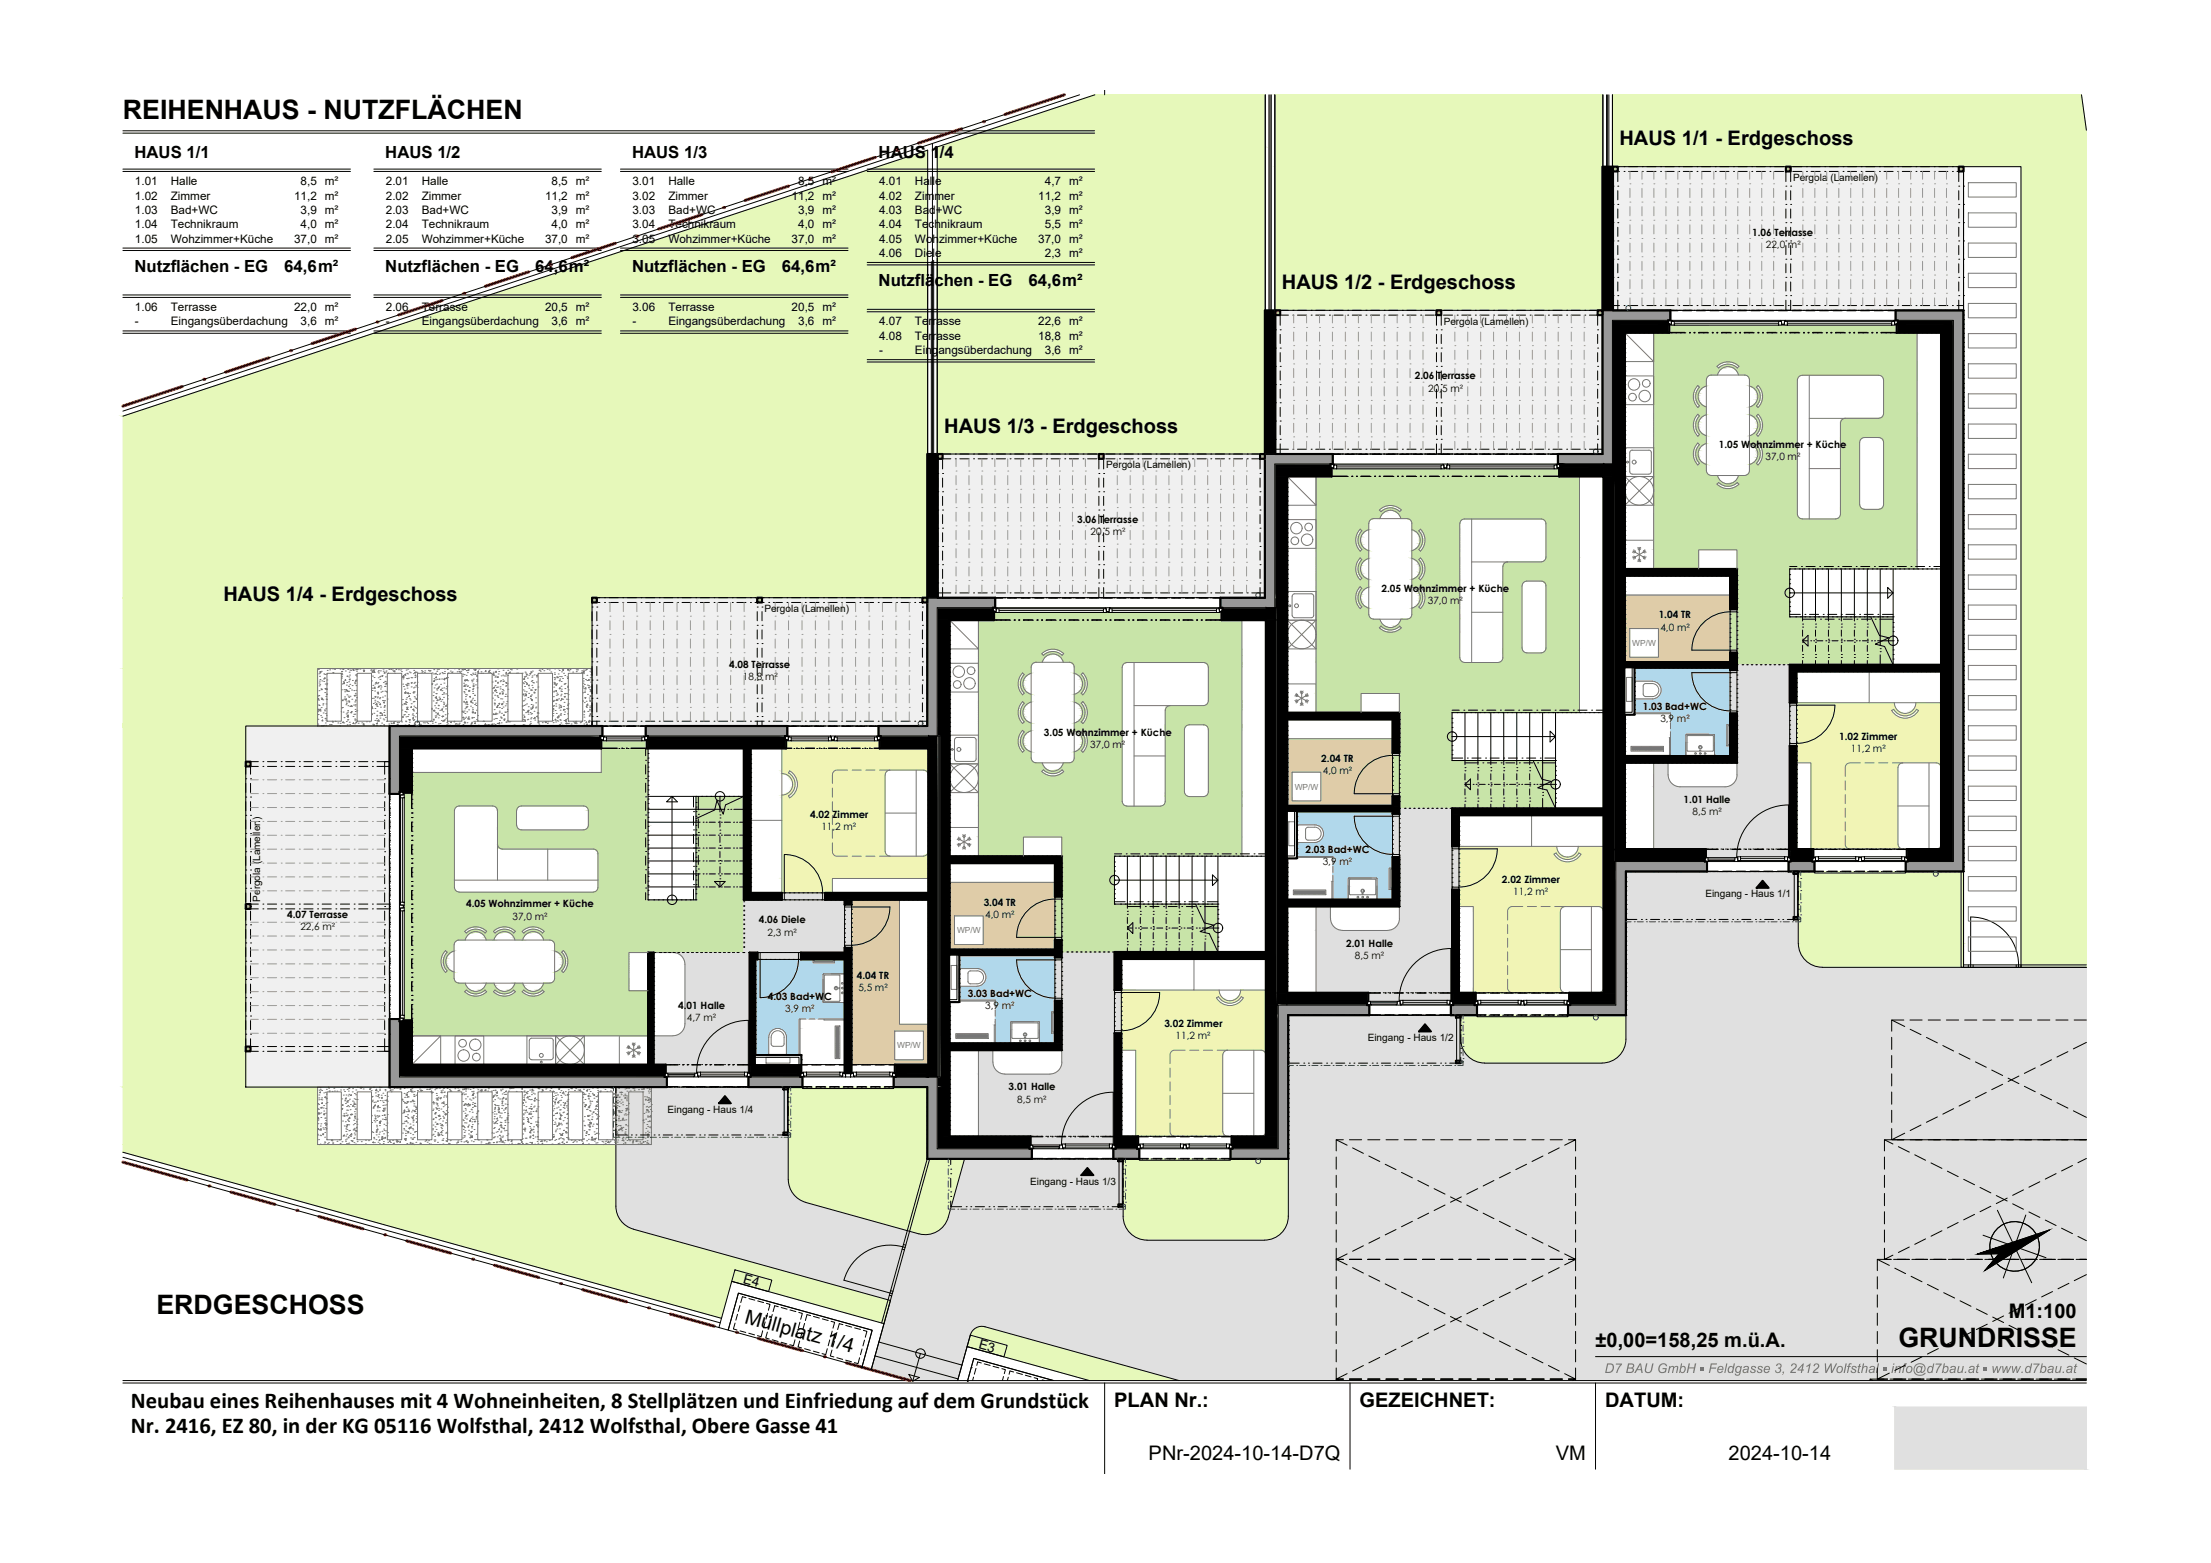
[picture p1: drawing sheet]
<svg xmlns="http://www.w3.org/2000/svg" width="420mm" height="297mm" viewBox="0 0 420 297" stroke-linecap="round" stroke-linejoin="round" font-family="sans-serif">
<defs><g id="words">
<g font-size="5.1">
<text x="23.4" y="22.6">REIHENHAUS - NUTZFLÄCHEN</text>
<text x="29.7" y="249.6">ERDGESCHOSS</text>
<text x="360.8" y="256">GRUNDRISSE</text>
</g>
<g font-size="4.3">
<text x="24.9" y="267.6">Neubau eines Reihenhauses mit 4 Wohneinheiten, 8 Stellplätzen und Einfriedung auf dem Grundstück</text>
<text x="24.9" y="272.3">Nr. 2416, EZ 80, in der KG 05116 Wolfsthal, 2412 Wolfsthal, Obere Gasse 41</text>
</g>
<g font-size="3.8">
<text x="307.7" y="27.6">HAUS 1/1 - Erdgeschoss</text>
<text x="243.6" y="54.9">HAUS 1/2 - Erdgeschoss</text>
<text x="179.4" y="82.2">HAUS 1/3 - Erdgeschoss</text>
<text x="42.5" y="114.2">HAUS 1/4 - Erdgeschoss</text>
<text x="141.3" y="251.4" transform="rotate(16 141.3 251.4)">Müllplatz 1/4</text>
<text x="381.7" y="250.5">M1:100</text>
<text x="303.2" y="256">±0,00=158,25 m.ü.A.</text>
<text x="211.7" y="267.4">PLAN Nr.:</text>
<text x="258.4" y="267.4">GEZEICHNET:</text>
<text x="305" y="267.4">DATUM:</text>
<text x="218.3" y="277.4">PNr-2024-10-14-D7Q</text>
<text x="295.6" y="277.4">VM</text>
<text x="328.5" y="277.4">2024-10-14</text>
</g>
<g font-size="3.2">
<text x="25.6" y="30">HAUS 1/1</text>
<text x="73.2" y="30">HAUS 1/2</text>
<text x="120.1" y="30">HAUS 1/3</text>
<text x="167" y="30">HAUS 1/4</text>
<text x="25.6" y="51.7">Nutzflächen - EG</text>
<text x="54" y="51.7">64,6m²</text>
<text x="73.2" y="51.7">Nutzflächen - EG</text>
<text x="101.7" y="51.7">64,6m²</text>
<text x="120.1" y="51.7">Nutzflächen - EG</text>
<text x="148.6" y="51.7">64,6m²</text>
<text x="167" y="54.4">Nutzflächen - EG</text>
<text x="195.5" y="54.4">64,6m²</text>
</g>
<g font-size="2.5">
<text x="141.1" y="243.8" transform="rotate(15 141.1 243.8)">E4</text>
<text x="185.9" y="256.3" transform="rotate(15 185.9 256.3)">E3</text>
<text x="357.7" y="260.9">▪ info@d7bau.at ▪ www.d7bau.at</text>
</g>
<text font-size="2.5" fill="#767676" x="304.9" y="260.9">D7 BAU GmbH ▪ Feldgasse 3, 2412 Wolfsthal</text>
<g font-size="2.2">
<text x="25.6" y="35.2">1.01</text>
<text x="32.5" y="35.2">Halle</text>
<text x="57.1" y="35.2">8,5 m²</text>
<text x="73.3" y="35.2">2.01</text>
<text x="80.1" y="35.2">Halle</text>
<text x="104.8" y="35.2">8,5 m²</text>
<text x="120.2" y="35.2">3.01</text>
<text x="127" y="35.2">Halle</text>
<text x="151.7" y="35.2">8,5 m²</text>
<text x="167.1" y="35.2">4.01</text>
<text x="173.9" y="35.2">Halle</text>
<text x="198.6" y="35.2">4,7 m²</text>
<text x="25.6" y="37.9">1.02</text>
<text x="25.6" y="40.7">1.03</text>
<text x="32.5" y="37.9">Zimmer</text>
<text x="32.5" y="40.7">Bad+WC</text>
<text x="55.9" y="37.9">11,2 m²</text>
<text x="57.1" y="40.7">3,9 m²</text>
<text x="73.3" y="37.9">2.02</text>
<text x="73.3" y="40.7">2.03</text>
<text x="80.1" y="37.9">Zimmer</text>
<text x="80.1" y="40.7">Bad+WC</text>
<text x="103.6" y="37.9">11,2 m²</text>
<text x="104.8" y="40.7">3,9 m²</text>
<text x="120.2" y="37.9">3.02</text>
<text x="120.2" y="40.7">3.03</text>
<text x="127" y="37.9">Zimmer</text>
<text x="127" y="40.7">Bad+WC</text>
<text x="150.4" y="37.9">11,2 m²</text>
<text x="151.7" y="40.7">3,9 m²</text>
<text x="167.1" y="37.9">4.02</text>
<text x="167.1" y="40.7">4.03</text>
<text x="173.9" y="37.9">Zimmer</text>
<text x="173.9" y="40.7">Bad+WC</text>
<text x="197.3" y="37.9">11,2 m²</text>
<text x="198.6" y="40.7">3,9 m²</text>
<text x="25.6" y="43.4">1.04</text>
<text x="25.6" y="46.1">1.05</text>
<text x="32.5" y="43.4">Technikraum</text>
<text x="32.5" y="46.1">Wohzimmer+Küche</text>
<text x="55.9" y="46.1">37,0 m²</text>
<text x="57.1" y="43.4">4,0 m²</text>
<text x="73.3" y="43.4">2.04</text>
<text x="73.3" y="46.1">2.05</text>
<text x="80.1" y="43.4">Technikraum</text>
<text x="80.1" y="46.1">Wohzimmer+Küche</text>
<text x="103.6" y="46.1">37,0 m²</text>
<text x="104.8" y="43.4">4,0 m²</text>
<text x="120.2" y="43.4">3.04</text>
<text x="120.2" y="46.1">3.05</text>
<text x="127" y="43.4">Technikraum</text>
<text x="127" y="46.1">Wohzimmer+Küche</text>
<text x="150.4" y="46.1">37,0 m²</text>
<text x="151.7" y="43.4">4,0 m²</text>
<text x="167.1" y="43.4">4.04</text>
<text x="167.1" y="46.1">4.05</text>
<text x="173.9" y="43.4">Technikraum</text>
<text x="173.9" y="46.1">Wohzimmer+Küche</text>
<text x="197.3" y="46.1">37,0 m²</text>
<text x="198.6" y="43.4">5,5 m²</text>
<text x="167.1" y="48.9">4.06</text>
<text x="173.9" y="48.9">Diele</text>
<text x="198.6" y="48.9">2,3 m²</text>
<text x="25.6" y="59.1">1.06</text>
<text x="32.5" y="59.1">Terrasse</text>
<text x="55.9" y="59.1">22,0 m²</text>
<text x="73.3" y="59.1">2.06</text>
<text x="80.1" y="59.1">Terrasse</text>
<text x="103.6" y="59.1">20,5 m²</text>
<text x="120.2" y="59.1">3.06</text>
<text x="127" y="59.1">Terrasse</text>
<text x="150.4" y="59.1">20,5 m²</text>
<text x="25.6" y="61.9">-</text>
<text x="32.5" y="61.9">Eingangsüberdachung</text>
<text x="57.1" y="61.9">3,6 m²</text>
<text x="73.3" y="61.9">-</text>
<text x="80.1" y="61.9">Eingangsüberdachung</text>
<text x="104.8" y="61.9">3,6 m²</text>
<text x="120.2" y="61.9">-</text>
<text x="127" y="61.9">Eingangsüberdachung</text>
<text x="151.7" y="61.9">3,6 m²</text>
<text x="167.1" y="61.9">4.07</text>
<text x="167.1" y="64.6">4.08</text>
<text x="173.9" y="61.9">Terrasse</text>
<text x="173.9" y="64.6">Terrasse</text>
<text x="197.3" y="61.9">22,6 m²</text>
<text x="197.3" y="64.6">18,8 m²</text>
<text x="167.1" y="67.3">-</text>
<text x="173.9" y="67.3">Eingangsüberdachung</text>
<text x="198.6" y="67.3">3,6 m²</text>
</g>
<g font-size="1.9">
<text x="340.7" y="34.4">Pergola (Lamellen)</text>
<text x="333" y="44.8">1.06 Terrasse</text>
<text x="335.6" y="47.1">22,0 m²</text>
<text x="274.3" y="61.7">Pergola (Lamellen)</text>
<text x="268.9" y="72.1">2.06 Terrasse</text>
<text x="271.4" y="74.4">20,5 m²</text>
<text x="210.2" y="89">Pergola (Lamellen)</text>
<text x="326.6" y="85.2">1.05 Wohnzimmer + Küche</text>
<text x="335.5" y="87.5">37,0 m²</text>
<text x="204.7" y="99.4">3.06 Terrasse</text>
<text x="207.2" y="101.7">20,5 m²</text>
<text x="262.5" y="112.5">2.05 Wohnzimmer + Küche</text>
<text x="145.3" y="116.3">Pergola (Lamellen)</text>
<text x="271.3" y="114.8">37,0 m²</text>
<text x="315.2" y="117.5">1.04 TR</text>
<text x="315.5" y="119.8">4,0 m²</text>
<text x="138.6" y="126.9">4.08 Terrasse</text>
<text x="141.2" y="129.2">18,8 m²</text>
<text x="312.2" y="134.8">1.03 Bad+WC</text>
<text x="315.5" y="137.1">3,9 m²</text>
<text x="198.4" y="139.8">3.05 Wohnzimmer + Küche</text>
<text x="207.2" y="142.1">37,0 m²</text>
<text x="349.5" y="140.6">1.02 Zimmer</text>
<text x="351.7" y="142.9">11,2 m²</text>
<text x="251.1" y="144.8">2.04 TR</text>
<text x="251.4" y="147.1">4,0 m²</text>
<text x="154" y="155.5">4.02 Zimmer</text>
<text x="319.9" y="152.6">1.01 Halle</text>
<text x="321.6" y="154.9">8,5 m²</text>
<text x="156.1" y="157.8">11,2 m²</text>
<text x="248.1" y="162.1">2.03 Bad+WC</text>
<text x="251.4" y="164.5">3,9 m²</text>
<text x="285.4" y="167.9">2.02 Zimmer</text>
<text x="49.4" y="171.4" transform="rotate(-90 49.4 171.4)">Pergola (Lamellen)</text>
<text x="88.6" y="172.5">4.05 Wohnzimmer + Küche</text>
<text x="186.9" y="172.1">3.04 TR</text>
<text x="287.6" y="170.2">11,2 m²</text>
<text x="324.1" y="170.5">Eingang - Haus 1/1</text>
<text x="54.6" y="174.5">4.07 Terrasse</text>
<text x="57.1" y="176.8">22,6 m²</text>
<text x="97.4" y="174.8">37,0 m²</text>
<text x="144.2" y="175.5">4.06 Diele</text>
<text x="145.8" y="177.8">2,3 m²</text>
<text x="187.2" y="174.4">4,0 m²</text>
<text x="255.8" y="179.9">2.01 Halle</text>
<text x="257.5" y="182.3">8,5 m²</text>
<text x="128.9" y="191.7">4.01 Halle</text>
<text x="145.9" y="190">4.03 Bad+WC</text>
<text x="162.8" y="186.1">4.04 TR</text>
<text x="163.1" y="188.4">5,5 m²</text>
<text x="183.9" y="189.4">3.03 Bad+WC</text>
<text x="187.2" y="191.8">3,9 m²</text>
<text x="130.5" y="194">4,7 m²</text>
<text x="149.2" y="192.3">3,9 m²</text>
<text x="221.3" y="195.2">3.02 Zimmer</text>
<text x="223.4" y="197.5">11,2 m²</text>
<text x="259.9" y="197.9">Eingang - Haus 1/2</text>
<text x="191.7" y="207.2">3.01 Halle</text>
<text x="193.3" y="209.5">8,5 m²</text>
<text x="126.9" y="211.5">Eingang - Haus 1/4</text>
<text x="195.8" y="225.2">Eingang - Haus 1/3</text>
</g>
<g font-size="1.6" fill="#767676">
<text x="310.2" y="122.8">WP/W</text>
<text x="246" y="150.1">WP/W</text>
<text x="181.9" y="177.4">WP/W</text>
<text x="170.5" y="199.2">WP/W</text>
</g>
</g></defs>
<!-- layer: D7-Equipment -->
<g fill="none" stroke="#767676" stroke-width=".19">
<path d="M308.8 63.3h5.4v5.4h-5.4v-5.4l5.4 5.4M308.8 71.4h5.4v5.5h-5.4zM314.2 63.3v44.8M323 77.1a2.52 2.52 0 0 1-.1-3.5l-.3-.3a2.95 2.95 0 0 0 0 4.1l.3-.3M324.3 72.2v17.3M324.3 72.2a.9 .9 0 0 1 .9-.9h6.4a.9 .9 0 0 1 .9 .9v17.3a.9 .9 0 0 1-.9 .8l-6.4 .1a.94 .94 0 0 1-.9-1M324.3 73.4a2.04 2.04 0 0 0-1.6 1.9 2.04 2.04 0 0 0 1.6 2M324.3 78.8a2.04 2.04 0 0 0-1.6 2 2.04 2.04 0 0 0 1.6 2M326.3 69.6l.3 .3M326.3 69.6a2.95 2.95 0 0 1 4.2 0M326.4 71.3a2.04 2.04 0 0 1 2-1.6 2.04 2.04 0 0 1 2 1.6M330.4 69.6l-.3 .3a2.51 2.51 0 0 0-3.5 0"/>
<path d="M332.4 78.8a2.04 2.04 0 0 1 1.6 2 2.04 2.04 0 0 1-1.6 2M332.4 73.4a2.04 2.04 0 0 1 1.6 1.9 2.04 2.04 0 0 1-1.6 2M333.8 79l.3-.3a2.95 2.95 0 0 1 0 4.2l-.3-.3M333.8 73.6l.3-.3a2.95 2.95 0 0 1 0 4.1l-.3-.3M333.8 79a2.51 2.51 0 0 1 0 3.6M333.8 73.6a2.51 2.51 0 0 1 0 3.5M341.6 72.2v25.5M341.6 72.2a.9 .9 0 0 1 .9-.9h14.5a.9 .9 0 0 1 .9 .9v6.4a.9 .9 0 0 1-.9 .9M343.8 79.5h13.2M343.8 71.3v27.3M350.7 79.5a.94 .94 0 0 0-1 .9v17.3a.9 .9 0 0 1-.9 .9M364.3 63.3v44.8"/>
<path d="M244.6 90.6h5.5v5.4h-5.5v-5.4l5.5 5.4M244.6 98.7h5.5v5.5h-5.5zM250.1 90.6v44.8M262.1 96.9l.3 .3a2.51 2.51 0 0 1 3.6 0M262.1 96.9a2.95 2.95 0 0 1 4.2 0M262.2 98.6a2.04 2.04 0 0 1 2-1.6 2.04 2.04 0 0 1 2 1.6M266.3 96.9l-.3 .3M279.7 98.6v27.3M300.2 90.6v44.8M308.8 90.6v5.4v-5.4M308.8 90.6v5.4M308.8 90.6h5.4l-5.4 5.4"/>
<path d="M308.8 90.6l5.4 5.4h-5.4M310.2 90.1h3.1M310.2 90.1l-.3-.1-.2-.4v-3.6l.2-.4 .3-.1 3.1 .1 .4 .2 .1 3.8-.2 .4-.3 .1M314.2 85.1h-5.4v5.5M323 82.6a2.52 2.52 0 0 1-.1-3.6l-.3-.3a2.95 2.95 0 0 0 0 4.2l.3-.3M323 88a2.52 2.52 0 0 1-.1-3.5l-.3-.3a2.95 2.95 0 0 0 0 4.2l.3-.3M324.3 84.3a2.04 2.04 0 0 0-1.6 2 2.04 2.04 0 0 0 1.6 2M326.4 90.4a2.04 2.04 0 0 0 2 1.6 2.04 2.04 0 0 0 2-1.6M326.6 91.7l-.3 .3a2.95 2.95 0 0 0 4.2 0M326.6 91.7a2.51 2.51 0 0 0 3.5 0l.3 .3M332.4 84.3a2.04 2.04 0 0 1 1.6 2 2.04 2.04 0 0 1-1.6 2M333.8 84.5l.3-.3a2.95 2.95 0 0 1 0 4.2l-.3-.3"/>
<path d="M333.8 84.5a2.51 2.51 0 0 1 0 3.5M341.6 97.7a.9 .9 0 0 0 .9 .9M342.5 98.6h6.3M343.8 89.1h5.9M353.4 84.1v11.8M353.4 95.9a.9 .9 0 0 0 .9 .9M353.4 84a.9 .9 0 0 1 .9-.9h2.7a.9 .9 0 0 1 .9 1v11.8a.9 .9 0 0 1-.9 .9M354.3 96.8h2.7M180.5 117.9h5.4v5.4h-5.4v-5.4l5.4 5.4M185.9 117.9v44.8M236 117.9v44.8M244.6 117.9v5.4v-5.4"/>
<path d="M244.6 117.9v5.4M244.6 117.9h5.5l-5.5 5.4M244.6 117.9l5.5 5.4h-5.5M245.5 113.3v3.7M245.6 113.3v-.2l.4-.3 3.4 .1 .2 .4v3.6l-.2 .4-.2 .1h-3.2l-.4-.2v-.3M250.1 112.4h-5.5v5.5M258.8 106.3l-.3-.3a2.95 2.95 0 0 0 0 4.2l.3-.3M258.8 100.9l-.3-.3a2.95 2.95 0 0 0 0 4.1l.3-.3M258.8 111.8l-.3-.3a2.95 2.95 0 0 0 0 4.2l.3-.4M258.8 106.3a2.51 2.51 0 0 0 0 3.6M258.8 100.9a2.51 2.51 0 0 0 0 3.5M258.8 111.8a2.51 2.51 0 0 0 0 3.6"/>
<path d="M260.1 100.7a2.04 2.04 0 0 0-1.6 2 2.04 2.04 0 0 0 1.6 1.9M260.1 106.1a2.04 2.04 0 0 0-1.6 2 2.04 2.04 0 0 0 1.6 2M260.1 111.6a2.04 2.04 0 0 0-1.6 2 2.04 2.04 0 0 0 1.6 2M261 117.7h6.4M261 117.7a.94 .94 0 0 1-.9-.9v-17.3a.9 .9 0 0 1 .9-.9h6.4a.9 .9 0 0 1 .9 .9v17.3a.9 .9 0 0 1-.9 .9M262.1 119.3a2.95 2.95 0 0 0 4.2 0M262.2 117.7a2.04 2.04 0 0 0 2 1.6 2.04 2.04 0 0 0 2-1.6M266 119l.3 .3M266 119a2.51 2.51 0 0 1-3.6 0l-.3 .3M268.3 106.1a2.04 2.04 0 0 1 1.6 2 2.04 2.04 0 0 1-1.6 2M268.3 111.6a2.04 2.04 0 0 1 1.6 2 2.04 2.04 0 0 1-1.6 2M268.3 100.7a2.04 2.04 0 0 1 1.6 2 2.04 2.04 0 0 1-1.6 1.9"/>
<path d="M269.6 106.3a2.49 2.49 0 0 1 0 3.6l.3 .3a2.95 2.95 0 0 0 0-4.2l-.3 .3M269.6 100.9a2.49 2.49 0 0 1 0 3.5l.3 .3a2.95 2.95 0 0 0 0-4.1l-.3 .3M269.9 111.5a2.95 2.95 0 0 1 0 4.2l-.3-.3a2.49 2.49 0 0 0 0-3.6zM279.7 106.8h13.2M279.7 116.4h5.9M286.5 106.8a.9 .9 0 0 0-.9 .9M289.2 111.3v11.9a.9 .9 0 0 0 .9 .9M289.2 111.3a.9 .9 0 0 1 .9-.9h2.8a.9 .9 0 0 1 .9 .9M292.9 106.8a.9 .9 0 0 0 .9-.9v-6.4a.9 .9 0 0 0-.9-.9h-14.6a.94 .94 0 0 0-.9 .9v25.5a.9 .9 0 0 0 .9 .9h6.4a.94 .94 0 0 0 .9-.9v-17.3M293.8 111.3v11.9a.9 .9 0 0 1-.9 .9M308.8 102.7h5.4v5.4h-5.4zM308.8 113.1h20"/>
<path d="M309.7 119.5h5.5v5.4h-5.5zM310.2 105.8l.4 .1-.1 .4M310.3 104.7l2.4 1.4M310.4 105.7l.4 .1-.1 .4M310.5 104.5l.1 .3-.4 .2M310.7 104.6l.1 .4-.4 .1M311.2 106.5l.3-.3 .3 .3M311.2 106.8l.3-.3 .3 .3M311.2 104l.3 .3 .3-.3M311.2 104.3l.3 .3 .3-.3M311.5 104v2.8M312.3 104.6l-.1 .4 .4 .1"/>
<path d="M312.6 104.5l-.1 .3 .3 .2M312.6 105.7l-.4 .1 .1 .4M312.7 104.7l-2.4 1.4M312.8 105.8l-.3 .1 .1 .4M180.5 126.1h5.4v5.4h-5.4zM185.9 139.7h-5.4v5.5M194.3 133.3l.3 .3a2.51 2.51 0 0 0 0 3.6l-.3 .3M194.3 127.9l.3 .3a2.51 2.51 0 0 0 0 3.5l-.3 .3M194.3 138.8l.3 .3a2.51 2.51 0 0 0 0 3.6l-.3 .3M194.3 133.3a2.95 2.95 0 0 0 0 4.2M194.3 127.9a2.95 2.95 0 0 0 0 4.1M194.3 138.8a2.95 2.95 0 0 0 0 4.2"/>
<path d="M196 128a2.04 2.04 0 0 0-1.6 2 2.04 2.04 0 0 0 1.6 2M196 133.4a2.04 2.04 0 0 0-1.6 2 2.04 2.04 0 0 0 1.6 2M196 138.9a2.04 2.04 0 0 0-1.6 2 2.04 2.04 0 0 0 1.6 2M198.1 125.9a2.04 2.04 0 0 1 2-1.6 2.04 2.04 0 0 1 2 1.6M201.8 124.5a2.52 2.52 0 0 0-3.5 .1l-.3-.4a2.95 2.95 0 0 1 4.2 0l-.4 .4M204.1 133.4a2.04 2.04 0 0 1 1.6 2 2.04 2.04 0 0 1-1.6 2M204.1 138.9a2.04 2.04 0 0 1 1.6 2 2.04 2.04 0 0 1-1.6 2M204.1 128a2.04 2.04 0 0 1 1.6 2 2.04 2.04 0 0 1-1.6 2M205.5 128.2l.3-.3a2.95 2.95 0 0 1 0 4.1l-.3-.3a2.49 2.49 0 0 0 0-3.5zM205.5 139.1l.3-.3a2.95 2.95 0 0 1 0 4.2l-.3-.3a2.49 2.49 0 0 0 0-3.6zM205.8 133.3a2.95 2.95 0 0 1 0 4.2l-.3-.3a2.49 2.49 0 0 0 0-3.5zM215.5 134.1h13.2"/>
<path d="M215.5 125.9v27.3M228.7 134.1a.9 .9 0 0 0 .9-.9v-6.4a.9 .9 0 0 0-.9-.9h-14.5a.94 .94 0 0 0-1 .9l.1 25.5a.9 .9 0 0 0 .9 .9h6.3a.94 .94 0 0 0 .9-.9v-17.3a.94 .94 0 0 1 1-.9M244.6 130h5.5v5.4h-5.5zM246 133.1l.4 .1-.1 .4M246.2 132l2.3 1.4M246.3 133l.4 .1-.1 .4M246.3 131.8l.1 .4-.4 .1M246.6 131.9l.1 .4-.4 .1M247.1 133.8l.3-.3 .2 .3M247.1 134.1l.3-.3 .2 .3M247.1 131.3l.3 .3 .2-.3M247.1 131.6l.3 .3 .2-.3"/>
<path d="M247.4 131.3v2.8M248.2 131.9l-.1 .4 .3 .1M248.4 131.8l-.1 .4 .4 .1M248.4 133l-.3 .1 .1 .4M248.5 132l-2.3 1.4M248.7 133.1l-.4 .1 .1 .4M290.1 124.1h2.8M309.1 128.7h1.1v4.6h-1.1zM310.6 129.5h3.4a1.68 1.68 0 0 1 1.7 1.6 1.68 1.68 0 0 1-1.7 1.7h-3.4zM310.6 135.6h6.8v1.2M310.6 135.5h6.8v.1M312.7 132.4l-.2-.1-.2-.4v-1.5l.2-.4a2.61 2.61 0 0 1 2.5 .4 1.24 1.24 0 0 1 .1 1.3 1.24 1.24 0 0 1-1.1 .7h-1.3"/>
<path d="M317.4 139.1v4.6M317.4 137.4v1.1M320.4 139.7v4h5.4v-4M320.4 139.7l.1-.1h5.2l.1 .1M320.7 139.8h4.8M320.7 139.8l-.1 .1v2.7l.1 .1M325.5 139.8l.1 .1M325.6 139.9v2.7M328.1 137.7h.7v.2h-.4v3.6h.4v.2h-.7zM355.2 127.6v5.9h-13.8M355.2 133.5h13.7M359.9 134.8a2.51 2.51 0 0 0 4.3 0"/>
<path d="M359.9 134.8l-.4 .2M360 133.5a2.04 2.04 0 0 0 2 2.1 2.04 2.04 0 0 0 2.1-2.1M364.2 134.8l.4 .2a2.95 2.95 0 0 1-5.1 0M98.2 154.1v2.7M98.2 156.8a.9 .9 0 0 0 .9 .9M99.1 153.2h11.8M99.1 157.7h11.8M99.1 153.2a.9 .9 0 0 0-.9 .9M110.9 153.2a.9 .9 0 0 1 .9 .9v2.7M111.8 156.8a.9 .9 0 0 1-.9 .9M114.3 142.2v4.6h-36M142.7 155.9h5.9v13.8"/>
<path d="M148.6 142.2v13.7M148.6 147a2.04 2.04 0 0 1 2 2.1 2.04 2.04 0 0 1-2 2M149.8 151.2l.3 .4M149.8 151.2a2.51 2.51 0 0 0 0-4.3l.3-.4a2.94 2.94 0 0 1 0 5.1M158.2 149.8v1.7M158.2 152.4v1.7M158.2 155v1.7M158.2 157.6v1.7M161.1 146.4h-2a.9 .9 0 0 0-.9 .9v1.6M161.9 146.4h1.8M164.5 146.4h1.8M167.1 146.4h8.4a.9 .9 0 0 1 .9 .9v14.5a.9 .9 0 0 1-.9 .9h-8.4"/>
<path d="M168.2 147.3v14.5M168.2 154.5h5.9M169.1 146.4a.9 .9 0 0 0-.9 .9M174.1 146.4v16.3M180.5 157.3h5.4v5.4h-5.4zM180.5 145.2v5.4v-5.4M180.5 145.2v5.4M180.5 145.2h5.4l-5.4 5.4M180.5 145.2l5.4 5.4h-5.4M181.4 144.3v-3.7l.1-.2 .3-.2h3.2l.4 .2 .1 3.9M181.4 144.2l.1 .3 .4 .2h3.1l.3-.1 .2-.4M182 159.3l2.4 1.4"/>
<path d="M182.2 159.1l.1 .4h-.4M182.4 159.2l.1 .4-.4 .1M182.9 158.6l.3 .3 .3-.3M182.9 158.9l.3 .3 .3-.3M183.2 158.6v2.8M184 159.2l-.1 .4 .4 .1M184.3 159.1l-.1 .4h.3M184.4 159.3l-2.4 1.4M195.9 144.1l.1-17.3a.9 .9 0 0 1 .9-.9h6.3a.9 .9 0 0 1 .9 .9v17.3M196 144.1a.9 .9 0 0 0 .9 .9M196.9 145h6.3M198.1 145a2.04 2.04 0 0 0 2 1.6 2.04 2.04 0 0 0 2-1.6"/>
<path d="M201.8 146.3l.4 .3a2.95 2.95 0 0 1-4.2 0l.3-.3a2.52 2.52 0 0 0 3.5 0M204.1 144.1a.9 .9 0 0 1-.9 .9M215.5 143.7h5.9M225.1 150.5v-11.9a.9 .9 0 0 1 .9-.9h2.7a.9 .9 0 0 1 .9 .9v11.9M225.1 150.5a.9 .9 0 0 0 .9 .9M226 151.4h2.7M229.6 150.5a.9 .9 0 0 1-.9 .9M244.6 140.4h20M244.9 156.2h1.1v4.5h-1.1zM245.5 146.8h5.5v5.4h-5.5zM248.1 159.2l.1 .2 .4 .3h1.2M249.8 156.8h-3.3v3.3h3.3"/>
<path d="M249.8 157.2h-1.2l-.4 .2-.1 1.8M249.8 156.7a1.68 1.68 0 0 1 1.7 1.7 1.68 1.68 0 0 1-1.7 1.7M249.8 157.2a1.24 1.24 0 0 1 1.3 1.2 1.24 1.24 0 0 1-1.3 1.3M291 154.9v6h-13.8M309.9 141.8h6.2v1h-6.2zM310.1 142v.1M310.1 142.2v.1M310.1 142.4v.1M310.2 142l.1 .1zM310.2 142.2l.1 .1zM310.2 142.4l.1 .1zM310.4 142l.1 .1z"/>
<path d="M310.4 142.2l.1 .1zM310.4 142.4l.1 .1zM310.6 142l.1 .1zM310.6 142.2l.1 .1zM310.6 142.4l.1 .1zM310.8 142l.1 .1zM310.8 142.2l.1 .1zM310.8 142.4l.1 .1zM311 142l.1 .1zM311 142.2l.1 .1zM311 142.4l.1 .1zM311.2 142l.1 .1z"/>
<path d="M311.2 142.2l.1 .1zM311.2 142.4l.1 .1zM311.4 142l.1 .1zM311.4 142.2l.1 .1zM311.4 142.4l.1 .1zM311.6 142l.1 .1zM311.6 142.2l.1 .1zM311.6 142.4l.1 .1zM311.8 142l.1 .1zM311.8 142.2l.1 .1zM311.8 142.4l.1 .1zM312 142l.1 .1z"/>
<path d="M312 142.2l.1 .1zM312 142.4l.1 .1zM312.2 142l.1 .1zM312.2 142.2l.1 .1zM312.2 142.4l.1 .1zM312.4 142l.1 .1zM312.4 142.2l.1 .1zM312.4 142.4l.1 .1zM312.6 142l.1 .1zM312.6 142.2l.1 .1zM312.6 142.4l.1 .1zM312.8 142l.1 .1z"/>
<path d="M312.8 142.2l.1 .1zM312.8 142.4l.1 .1zM313 142l.1 .1zM313 142.2l.1 .1zM313 142.4l.1 .1zM313.2 142l.1 .1zM313.2 142.2l.1 .1zM313.2 142.4l.1 .1zM313.4 142l.1 .1zM313.4 142.2l.1 .1zM313.4 142.4l.1 .1zM313.6 142l.1 .1z"/>
<path d="M313.6 142.2l.1 .1zM313.6 142.4l.1 .1zM313.8 142l.1 .1zM313.8 142.2l.1 .1zM313.8 142.4l.1 .1zM314 142l.1 .1zM314 142.2l.1 .1zM314 142.4l.1 .1zM314.2 142l.1 .1zM314.2 142.2l.1 .1zM314.2 142.4l.1 .1zM314.2 145v16.4"/>
<path d="M314.4 142l.1 .1zM314.4 142.2l.1 .1zM314.4 142.4l.1 .1zM314.6 142l.1 .1zM314.6 142.2l.1 .1zM314.6 142.4l.1 .1zM314.8 142l.1 .1zM314.8 142.2l.1 .1zM314.8 142.4l.1 .1zM315 142l.1 .1zM315 142.2l.1 .1zM315 142.4l.1 .1z"/>
<path d="M315.2 142l.1 .1zM315.2 142.2l.1 .1zM315.2 142.4l.1 .1zM315.4 142l.1 .1zM315.4 142.2l.1 .1zM315.4 142.4l.1 .1zM315.6 142l.1 .1zM315.6 142.2l.1 .1zM315.6 142.4l.1 .1zM315.8 142l.1 .1zM315.8 142.2l.1 .1zM315.8 142.4l.1 .1z"/>
<path d="M317 145v2.3M317.4 140.2h-.1v3.5M320.4 141.1v2.6h5.4v-2.6M320.7 142.8h4.8M323 142.6h.2zM325.6 142.6l-.1 .1M330.1 145v2.3a2.28 2.28 0 0 1-2.3 2.2h-8.5a2.28 2.28 0 0 1-2.3-2.2M341.4 145h2.7v16.4M350.7 158.8v1.7a.9 .9 0 0 0 .9 .9h1.9M350.7 148.4v1.7M350.7 151v1.7M350.7 153.6v1.7"/>
<path d="M350.7 156.2v1.7M353.5 145h-1.9a.9 .9 0 0 0-.9 .9v1.6M354.4 145h1.7M357 145h1.7M359.6 145h8.4a.9 .9 0 0 1 .9 .9v14.6a.9 .9 0 0 1-.9 .8M360.7 153.2h5.9M361.6 145a.9 .9 0 0 0-.9 .9v14.6a.94 .94 0 0 0 .9 .8M366.6 145v16.4M86.3 179.6v6.3M86.3 167.3h27.3M87.2 178.7h17.3M87.2 178.7a.9 .9 0 0 0-.9 .9"/>
<path d="M87.3 169.6h25.4M88.4 178.6a2.04 2.04 0 0 1 2-1.6 2.04 2.04 0 0 1 2 1.6M88.6 177.3l-.3-.3a2.95 2.95 0 0 1 4.2 0l-.3 .3M88.6 177.3a2.51 2.51 0 0 1 3.6 0M93.8 177l.3 .3M93.8 177a2.95 2.95 0 0 1 4.1 0l-.3 .3M93.9 178.6a2.04 2.04 0 0 1 2-1.6 2.04 2.04 0 0 1 2 1.6M94.1 177.3a2.51 2.51 0 0 1 3.5 0M94.5 167.3v-13.2a.9 .9 0 0 0-.9-.9h-6.3a.9 .9 0 0 0-.9 .9l-.1 14.5a.94 .94 0 0 0 1 .9M94.6 160.4a.9 .9 0 0 0 .9 .9M95.4 161.4h17.3a.9 .9 0 0 1 .9 .9M99.2 177l.3 .3"/>
<path d="M99.2 177a2.95 2.95 0 0 1 4.2 0l-.3 .3M99.3 178.6a2.04 2.04 0 0 1 2-1.6 2.04 2.04 0 0 1 2 1.6M99.5 177.3a2.51 2.51 0 0 1 3.6 0M104.1 161.4v5.9M104.5 178.7a.9 .9 0 0 1 .9 .9M105.4 179.6v6.3a.9 .9 0 0 1-.9 .9M113.6 162.3v6.3a.9 .9 0 0 1-.9 .9M158.2 160.2v1.6a.9 .9 0 0 0 .9 .9h2M161.9 162.7h1.8M164.5 162.7h1.8M168.2 161.8a.9 .9 0 0 0 .9 .9M170.9 171v23.7h5.5"/>
<path d="M176.4 166.9h-18.2v2.8M180.5 167.7h20M181.4 174.1h5.4v5.4h-5.4zM181.9 160.4l.4 .1-.1 .4M182.1 160.3l.4 .1-.1 .4M182.9 161.1l.3-.3 .3 .3M182.9 161.4l.3-.3 .3 .3M184.3 160.3l-.4 .1 .1 .4M184.5 160.4l-.3 .1 .1 .4M245.8 169.1h6.2v.9h-6.2zM246 169.3h.1M246 169.4h.1"/>
<path d="M246 169.5h.1M246 169.6h.1M246 169.7h.1M246 169.8h.1M246 169.3v.1M246 169.5v.1M246 169.7v.1M246.1 169.3l.1 .1zM246.1 169.5l.1 .1zM246.1 169.7l.1 .1zM246.3 169.3l.1 .1zM246.3 169.5l.1 .1z"/>
<path d="M246.3 169.7l.1 .1zM246.5 162.9h6.8v1.2M246.5 162.8h6.8v.1M246.5 169.3l.1 .1zM246.5 169.5l.1 .1zM246.5 169.7l.1 .1zM246.7 169.3l.1 .1zM246.7 169.5l.1 .1zM246.7 169.7l.1 .1zM246.9 169.3l.1 .1zM246.9 169.5l.1 .1zM246.9 169.7l.1 .1z"/>
<path d="M247.1 169.3l.1 .1zM247.1 169.5l.1 .1zM247.1 169.7l.1 .1zM247.3 169.3l.1 .1zM247.3 169.5l.1 .1zM247.3 169.7l.1 .1zM247.5 169.3l.1 .1zM247.5 169.5l.1 .1zM247.5 169.7l.1 .1zM247.7 169.3l.1 .1zM247.7 169.5l.1 .1zM247.7 169.7l.1 .1z"/>
<path d="M247.9 169.3l.1 .1zM247.9 169.5l.1 .1zM247.9 169.7l.1 .1zM248.1 169.3l.1 .1zM248.1 169.5l.1 .1zM248.1 169.7l.1 .1zM248.3 169.3l.1 .1zM248.3 169.5l.1 .1zM248.3 169.7l.1 .1zM248.5 169.3l.1 .1zM248.5 169.5l.1 .1zM248.5 169.7l.1 .1z"/>
<path d="M248.7 169.3l.1 .1zM248.7 169.5l.1 .1zM248.7 169.7l.1 .1zM248.9 169.3l.1 .1zM248.9 169.5l.1 .1zM248.9 169.7l.1 .1zM249.1 169.3l.1 .1zM249.1 169.5l.1 .1zM249.1 169.7l.1 .1zM249.3 169.3l.1 .1zM249.3 169.5l.1 .1zM249.3 169.7l.1 .1z"/>
<path d="M249.5 169.3l.1 .1zM249.5 169.5l.1 .1zM249.5 169.7l.1 .1zM249.7 169.3l.1 .1zM249.7 169.5l.1 .1zM249.7 169.7l.1 .1zM249.9 169.3l.1 .1zM249.9 169.5l.1 .1zM249.9 169.7l.1 .1zM250.1 169.3l.1 .1zM250.1 169.5l.1 .1zM250.1 169.7l.1 .1z"/>
<path d="M250.1 172.3v16.4M250.3 169.3l.1 .1zM250.3 169.5l.1 .1zM250.3 169.7l.1 .1zM250.5 169.3l.1 .1zM250.5 169.5l.1 .1zM250.5 169.7l.1 .1zM250.7 169.3l.1 .1zM250.7 169.5l.1 .1zM250.7 169.7l.1 .1zM250.9 169.3l.1 .1zM250.9 169.5l.1 .1z"/>
<path d="M250.9 169.7l.1 .1zM251.1 169.3l.1 .1zM251.1 169.5l.1 .1zM251.1 169.7l.1 .1zM251.3 169.3l.1 .1zM251.3 169.5l.1 .1zM251.3 169.7l.1 .1zM251.5 169.3l.1 .1zM251.5 169.5l.1 .1zM251.5 169.7l.1 .1zM251.7 169.3l.1 .1zM251.7 169.5l.1 .1z"/>
<path d="M251.7 169.7l.1 .1zM252.8 172.3v2.2a2.31 2.31 0 0 0 2.3 2.3h8.6a2.28 2.28 0 0 0 2.2-2.3M253.3 166.4v4.5M253.3 164.6v1.2M253.3 167.5h-.2v3.4M256.2 168.4v2.5h5.5v-2.5M256.3 166.9h5.4v4h-5.5zM256.4 169.9l.2 .1h4.7M258.8 169.9h.3zM261.3 167.1h-4.8l-.1 2.8M261.3 167.1l.2 .1-.1 2.7M261.5 169.9l-.2 .1"/>
<path d="M264 165h.6v.2h-.4v3.6h.4v.2h-.6zM265.9 172.3v2.2M277.2 172.3h2.8v16.4M286.5 175.7v1.7M286.5 178.3v1.7M289.4 172.3h-2a.9 .9 0 0 0-.9 .9v1.6M290.2 172.3h1.8M291 160.9h13.7M292.8 172.3h1.8M295.3 162.3l.4-.2a2.51 2.51 0 0 0 4.3 0l.4 .2a2.96 2.96 0 0 1-5.1 0zM295.5 172.3h8.3a.9 .9 0 0 1 .9 .9M295.8 160.8a2.04 2.04 0 0 0 2.1 2.1 2.04 2.04 0 0 0 2-2.1"/>
<path d="M296.5 173.2v14.6M297.4 172.3a.9 .9 0 0 0-.9 .9M302.4 172.3v16.4M304.7 173.2v14.5a.9 .9 0 0 1-.9 .9l-8.3 .1M354.4 161.4h1.7M357 161.4h1.7M359.6 161.4h8.3M78.3 196.9h44.9M83.7 196.9l-5.4 5.4h5.4v-5.4h-5.4v5.4M85 181l-.3-.4a2.95 2.95 0 0 0 0 4.2M85 181a2.51 2.51 0 0 0 0 3.5l-.3 .3M86.3 185.9a.9 .9 0 0 0 .9 .9"/>
<path d="M86.3 180.7a2.04 2.04 0 0 0-1.6 2 2.04 2.04 0 0 0 1.6 2M86.5 196.9h5.4v5.4h-5.4zM87.2 186.8h17.3M88.4 186.8a2.04 2.04 0 0 0 2 1.6 2.04 2.04 0 0 0 2-1.6M88.6 188.2l-.3 .3a2.95 2.95 0 0 0 4.2 0l-.3-.3M88.6 188.1a2.51 2.51 0 0 0 3.6 0M93.9 186.8a2.04 2.04 0 0 0 2 1.6 2.04 2.04 0 0 0 2-1.6M94.1 188.2l-.3 .3M94.1 188.1a2.51 2.51 0 0 0 3.5 0M97.6 188.2l.3 .3a2.95 2.95 0 0 1-4.1 0M99.3 186.8a2.04 2.04 0 0 0 2 1.6 2.04 2.04 0 0 0 2-1.6M99.5 188.2l-.3 .3"/>
<path d="M99.5 188.1a2.51 2.51 0 0 0 3.6 0M100.1 196.9v5.4h5.5M103.1 188.2l.3 .3a2.95 2.95 0 0 1-4.2 0M104.7 197.3l-3.9 .1-.2 .4v3.1M104.7 197.3l.2 .1 .2 .4v3.1M105.4 180.7a2.04 2.04 0 0 1 1.6 2 2.04 2.04 0 0 1-1.6 2M106.7 181l.3-.4a2.95 2.95 0 0 1 0 4.2M106.7 184.5l.3 .3M106.7 181a2.51 2.51 0 0 1 0 3.5M117.7 196.9h5.5v5.4h-5.5zM119.2 198.9l2.4 1.4M119.3 199.9l.4 .1-.1 .4"/>
<path d="M119.4 198.7l.1 .3-.4 .1M119.6 198.8l.1 .4-.4 .1M120.1 198.2l.3 .3 .3-.3M120.1 198.5l.3 .3 .3-.3M120.4 198.2v2.7M121.2 198.8l-.1 .4 .4 .1M121.5 198.7l-.1 .3 .3 .1M121.5 199.9l-.4 .1 .1 .4M121.6 198.9l-2.4 1.4M124.2 181h3.7a2.28 2.28 0 0 1 2.3 2.3v11.3M124.2 196.9h3.7M130.2 194.6a2.28 2.28 0 0 1-2.3 2.2"/>
<path d="M146.6 195.9a1.67 1.67 0 0 1 1.8-.3 1.67 1.67 0 0 1 1 1.5v3.4h-3.3v-3.4l.2-.8zM149 197.1a1.24 1.24 0 0 0-1.2-1.2 1.24 1.24 0 0 0-1.3 1.2v1.3l.3 .4h1.7l.4-.2 .1-1.5M152 193.7h-.1v6.8M153.2 193.7h-1.2v6.8M153.7 193.7h1.2M154.5 182.3h.2v.4h3.7v-.4h.2v.7h-4.1zM155.5 193.7h5M156.5 185l-.1 .2v5.3h4.1v-5.4h-4M156.6 193.7v.2h3.9M157.9 185.1h2.6v5.4h-2.6M158.7 195h.9v6.2h-.9zM158.9 197.4l.1 .1z"/>
<path d="M158.9 199.6l.1 .1zM158.9 197l.1 .1zM158.9 198.8l.1 .1zM158.9 200l.1 .1zM158.9 199.8l.1 .1zM158.9 199.4l.1 .1zM158.9 199.2l.1 .1zM158.9 199l.1 .1zM158.9 198.6l.1 .1zM158.9 198.4l.1 .1zM158.9 198.2l.1 .1zM158.9 198l.1 .1z"/>
<path d="M158.9 197.8l.1 .1zM158.9 197.6l.1 .1zM158.9 197.2l.1 .1zM158.9 196.8l.1 .1zM158.9 196.6l.1 .1zM158.9 196.4l.1 .1zM158.9 196.2l.1 .1zM158.9 196l.1 .1zM158.9 195.8l.1 .1zM158.9 195.6l.1 .1zM158.9 195.4l.1 .1zM158.9 195.2l.1 .1z"/>
<path d="M159.1 197.4l.1 .1zM159.1 199.6l.1 .1zM159.1 197l.1 .1zM159.1 198.8l.1 .1zM159.1 200l.1 .1zM159.1 199.8l.1 .1zM159.1 199.4l.1 .1zM159.1 199.2l.1 .1zM159.1 199l.1 .1zM159.1 198.6l.1 .1zM159.1 198.4l.1 .1zM159.1 198.2l.1 .1z"/>
<path d="M159.1 198l.1 .1zM159.1 197.8l.1 .1zM159.1 197.6l.1 .1zM159.1 197.2l.1 .1zM159.1 196.8l.1 .1zM159.1 196.6l.1 .1zM159.1 196.4l.1 .1zM159.1 196.2l.1 .1zM159.1 196l.1 .1zM159.1 195.8l.1 .1zM159.1 195.6l.1 .1zM159.1 195.4l.1 .1z"/>
<path d="M159.1 195.2l.1 .1zM159.3 197.4l.1 .1zM159.3 199.6l.1 .1zM159.3 197l.1 .1zM159.3 198.8l.1 .1zM159.3 200l.1 .1zM159.3 199.8l.1 .1zM159.3 199.4l.1 .1zM159.3 199.2l.1 .1zM159.3 199l.1 .1zM159.3 198.6l.1 .1zM159.3 198.4l.1 .1z"/>
<path d="M159.3 198.2l.1 .1zM159.3 198l.1 .1zM159.3 197.8l.1 .1zM159.3 197.6l.1 .1zM159.3 197.2l.1 .1zM159.3 196.8l.1 .1zM159.3 196.6l.1 .1zM159.3 196.4l.1 .1zM159.3 196.2l.1 .1zM159.3 196l.1 .1zM159.3 195.8l.1 .1zM159.3 195.6l.1 .1z"/>
<path d="M159.3 195.4l.1 .1zM159.3 195.2l.1 .1zM159.5 185.3h-2.8l-.1 4.9 .2 .1h2.7M159.5 185.3l.1 .1v4.8l-.1 .1M159.5 187.6v.3zM170 195.9h5.5v5.5h-5.5zM180.7 183.5h1.1v4.5h-1.1zM181.6 196.4h6.2v.9h-6.2zM181.8 196.6h.1M181.8 196.8h.1M181.8 196.9h.1M181.8 197h.1"/>
<path d="M181.8 197.1h.1M181.8 196.6v.2M181.8 196.8v.1M181.8 197v.1M181.9 196.6l.1 .2zM181.9 196.8l.1 .1zM181.9 197l.1 .1zM182.1 196.6l.1 .2zM182.1 196.8l.1 .1zM182.1 197l.1 .1zM182.3 190.3h6.8v1.1M182.3 190.1h6.8v.2"/>
<path d="M182.3 196.6l.1 .2zM182.3 196.8l.1 .1zM182.3 197l.1 .1zM182.5 196.6l.1 .2zM182.5 196.8l.1 .1zM182.5 197l.1 .1zM182.7 196.6l.1 .2zM182.7 196.8l.1 .1zM182.7 197l.1 .1zM182.9 196.6l.1 .2zM182.9 196.8l.1 .1zM182.9 197l.1 .1z"/>
<path d="M183.1 196.6l.1 .2zM183.1 196.8l.1 .1zM183.1 197l.1 .1zM183.3 196.6l.1 .2zM183.3 196.8l.1 .1zM183.3 197l.1 .1zM183.5 196.6l.1 .2zM183.5 196.8l.1 .1zM183.5 197l.1 .1zM183.7 196.6l.1 .2zM183.7 196.8l.1 .1zM183.7 197l.1 .1z"/>
<path d="M183.9 196.6l.1 .2zM183.9 196.8l.1 .1zM183.9 197l.1 .1zM184.1 196.6l.1 .2zM184.1 196.8l.1 .1zM184.1 197l.1 .1zM184.3 196.6l.1 .2zM184.3 196.8l.1 .1zM184.3 197l.1 .1zM184.5 196.6l.1 .2zM184.5 196.8l.1 .1zM184.5 197l.1 .1z"/>
<path d="M184.7 196.6l.1 .2zM184.7 196.8l.1 .1zM184.7 197l.1 .1zM184.9 196.6l.1 .2zM184.9 196.8l.1 .1zM184.9 197l.1 .1zM185.1 196.6l.1 .2zM185.1 196.8l.1 .1zM185.1 197l.1 .1zM185.3 196.6l.1 .2zM185.3 196.8l.1 .1zM185.3 197l.1 .1z"/>
<path d="M185.5 196.6l.1 .2zM185.5 196.8l.1 .1zM185.5 197l.1 .1zM185.7 184.1a1.69 1.69 0 0 1 1.7 1.6 1.69 1.69 0 0 1-1.7 1.7h-3.4v-3.3h3.4M185.7 184.5a1.24 1.24 0 0 1 1.2 1.2 1.24 1.24 0 0 1-1.2 1.3h-1.3l-.2-.1-.3-.4 .1-1.8 .4-.2h1.3M185.7 196.6l.1 .2zM185.7 196.8l.1 .1zM185.7 197l.1 .1zM185.9 196.6l.1 .2zM185.9 196.8l.1 .1zM185.9 197l.1 .1zM185.9 199.6v16.3"/>
<path d="M186.1 196.6l.1 .2zM186.1 196.8l.1 .1zM186.1 197l.1 .1zM186.3 196.6l.1 .2zM186.3 196.8l.1 .1zM186.3 197l.1 .1zM186.5 196.6l.1 .2zM186.5 196.8l.1 .1zM186.5 197l.1 .1zM186.7 196.6l.1 .2zM186.7 196.8l.1 .1zM186.7 197l.1 .1z"/>
<path d="M186.9 196.6l.1 .2zM186.9 196.8l.1 .1zM186.9 197l.1 .1zM187.1 196.6l.1 .2zM187.1 196.8l.1 .1zM187.1 197l.1 .1zM187.3 196.6l.1 .2zM187.3 196.8l.1 .1zM187.3 197l.1 .1zM187.5 196.6l.1 .2zM187.5 196.8l.1 .1zM187.5 197l.1 .1z"/>
<path d="M188.7 199.6v2.3M189.1 193.7v4.6M189.1 191.9v1.2M189.1 194.8h-.2v3.5M192.1 195.7v2.6h5.4v-2.6M192.3 194.5v2.7l.1 .1h4.9v-2.8M192.3 194.5l.1-.1h4.8l.1 .1M194.7 197.2h.2zM197.5 194.3l-.1-.2-5.3 .1v4.1h5.4v-4M199.8 192.3h.7v.2h-.4v3.6h.4v.2h-.7zM201.8 199.6v2.2a2.28 2.28 0 0 1-2.3 2.3M213.1 199.6h2.7v16.3"/>
<path d="M225.2 199.6h-1.9a.9 .9 0 0 0-1 .9v1.6M226.1 199.6h1.7M226.9 182.3v5.9h-13.8M226.9 188.2h13.6M228.7 199.6h1.7M231.1 189.6l.4-.2a2.51 2.51 0 0 0 4.4 0l.4 .2M231.2 189.6a2.95 2.95 0 0 0 5.1 0M231.3 199.6h8.3a.9 .9 0 0 1 .9 .9v14.5a.9 .9 0 0 1-.9 .9M231.7 188.1a2.04 2.04 0 0 0 2 2.1 2.04 2.04 0 0 0 2.1-2.1M233.3 199.6a.9 .9 0 0 0-.9 .9v14.5a.94 .94 0 0 0 .9 .9M238.3 199.6v16.3M286.5 186.1v1.7a.93 .93 0 0 0 .9 .9h2"/>
<path d="M286.5 180.9v1.7M286.5 183.5v1.7M290.2 188.7h1.8M292.8 188.7h1.8M296.5 180.5h5.9M296.5 187.7a.9 .9 0 0 0 .9 .9M100.6 200.9l.1 .3 .3 .2h3.7M105.1 200.9l-.2 .4-.2 .1M105.6 202.3h5.4h-5.4M105.6 202.3h5.4M105.6 202.3v-5.4l5.4 5.4M105.6 202.3l5.4-5.4v5.4"/>
<path d="M119.1 200l.4 .1-.1 .4M120.1 200.7l.3-.3 .3 .3M120.1 200.9l.3-.2 .3 .2M121.7 200l-.3 .1 .1 .4M145.6 200.9h4.5v1.1h-4.5zM158.9 201h.1M158.9 200.8l.1 .1zM158.9 200.6l.1 .1zM158.9 200.4l.1 .1zM158.9 200.2l.1 .1zM159.1 201h.1M159.1 200.8l.1 .1z"/>
<path d="M159.1 200.6l.1 .1zM159.1 200.4l.1 .1zM159.1 200.2l.1 .1zM159.3 201h.1M159.3 200.8l.1 .1zM159.3 200.6l.1 .1zM159.3 200.4l.1 .1zM159.3 200.2l.1 .1zM188.7 201.8a2.28 2.28 0 0 0 2.3 2.3M191 204.1h8.5M222.3 213.4v1.6a.9 .9 0 0 0 1 .9h1.9M222.3 203v1.7"/>
<path d="M222.3 205.6v1.7M222.3 208.2v1.7M222.3 210.8v1.7M226.1 215.9h1.7M228.7 215.9h1.7M231.3 215.9h8.3M232.4 207.8h5.9"/>
<circle cx="310.2" cy="75.5" r=".73"/>
<circle cx="310.5" cy="73.1" r="1.09"/>
<circle cx="312.5" cy="75.3" r="1.09"/>
<circle cx="312.8" cy="72.9" r=".73"/>
<circle cx="309.3" cy="87.8" r=".18"/>
<circle cx="310.5" cy="87.8" r=".37"/>
<circle cx="311.5" cy="93.3" r="2.72"/>
<circle cx="245.1" cy="115.1" r=".18"/>
<circle cx="246.1" cy="102.8" r=".73"/>
<circle cx="246.4" cy="100.4" r="1.09"/>
<circle cx="246.4" cy="115.1" r=".37"/>
<circle cx="248.4" cy="102.6" r="1.09"/>
<circle cx="248.7" cy="100.2" r=".73"/>
<circle cx="181.9" cy="130.1" r=".73"/>
<circle cx="182.2" cy="127.7" r="1.09"/>
<circle cx="184.2" cy="129.9" r="1.09"/>
<circle cx="184.5" cy="127.5" r=".73"/>
<circle cx="247.4" cy="120.6" r="2.72"/>
<circle cx="181" cy="142.4" r=".18"/>
<circle cx="182.2" cy="142.4" r=".37"/>
<circle cx="183.2" cy="147.9" r="2.72"/>
<circle cx="322.2" cy="143.2" r=".16"/>
<circle cx="323.1" cy="142" r=".33"/>
<circle cx="323.1" cy="142" r=".22"/>
<circle cx="323.1" cy="143.2" r=".16"/>
<circle cx="324" cy="143.2" r=".16"/>
<circle cx="258" cy="170.5" r=".16"/>
<circle cx="258.9" cy="169.3" r=".33"/>
<circle cx="258.9" cy="169.3" r=".22"/>
<circle cx="258.9" cy="170.5" r=".16"/>
<circle cx="259.9" cy="170.5" r=".16"/>
<circle cx="87.9" cy="198.3" r=".73"/>
<circle cx="90.3" cy="198.6" r="1.09"/>
<circle cx="108.3" cy="199.6" r="2.72"/>
<circle cx="158.9" cy="187.8" r=".22"/>
<circle cx="158.9" cy="187.8" r=".33"/>
<circle cx="160.1" cy="188.7" r=".16"/>
<circle cx="160.1" cy="187.8" r=".16"/>
<circle cx="160.1" cy="186.9" r=".16"/>
<circle cx="193.9" cy="197.8" r=".16"/>
<circle cx="194.8" cy="196.6" r=".33"/>
<circle cx="194.8" cy="196.6" r=".22"/>
<circle cx="194.8" cy="197.8" r=".16"/>
<circle cx="195.7" cy="197.8" r=".16"/>
<circle cx="88.1" cy="200.6" r="1.09"/>
<circle cx="90.5" cy="200.9" r=".73"/>
<circle cx="102.9" cy="201.8" r=".18"/>
<circle cx="102.9" cy="200.6" r=".37"/>
</g>
<!-- layer: D7-Hatch - Gray -->
<g fill="#f0f0f0" stroke="#f0f0f0" stroke-width=".19">
<path d="M306.5 31.7l66.6 27.3v-27.3zM306.5 31.7l66.6 27.3h-66.6z"/>
<path d="M112.5 113.6l63.7 24.4v-24.4zM112.5 113.6l63.7 24.4h-63.7z"/>
<path d="M46.7 138l27.3 68.6v-68.6zM46.7 138l27.3 68.6h-27.3z"/>
<path d="M178.2 86.3l62.2 27.3v-27.3zM178.2 86.3l62.2 27.3h-62.2z"/>
<path d="M242.4 59l62.1 27.3v-27.3zM242.4 59l62.1 27.3h-62.1z"/>
</g>
<!-- layer: D7-Hatch - Green Surfaces -->
<g fill="#e6f8ba" stroke="#e6f8ba" stroke-width=".19">
<path d="M76.1 233.6h44.3l19.9 5.5z"/>
<path d="M140.3 239.1l15.8 4.4h-17z"/>
<path d="M139.1 243.5h17l13.1 3.6z"/>
<path d="M186.4 252.1h.4z"/>
<path d="M176.2 220.2h7.1z"/>
<path d="M175.2 234.6h1.2z"/>
<path d="M176.3 28.5l-.1 50.6zM23.4 79.1l152.9-50.6-.1 50.6z"/>
<path d="M23.4 79.1l152.8 34.5v-34.5zM23.4 79.1l152.8 34.5h-152.8z"/>
<path d="M23.4 113.6l89.1 13.4v-13.4zM23.4 113.6l89.1 13.4h-89.1z"/>
<path d="M23.4 127l37 11v-11zM23.4 127l37 11h-37z"/>
<path d="M23.4 138l23.3 68.6v-68.6zM23.4 138l23.3 68.6h-23.3z"/>
<path d="M23.4 206.6l37 10.9v-10.9zM23.4 206.6l37 10.9h-37z"/>
<path d="M23.4 217.5l93.6 1.5v-1.5zM23.4 217.5l93.6 1.5h-93.6z"/>
<path d="M23.4 219l93.6 10.2v-10.2zM23.4 219l93.6 10.2h-56.7z"/>
<path d="M60.3 229.2l56.8 .6-.1-.6zM60.3 229.2l56.8 .6h-54.7z"/>
<path d="M62.4 229.8l54.8 .6-.1-.6zM62.4 229.8l54.8 .6h-52.7z"/>
<path d="M64.5 230.4l52.9 .6-.2-.6zM64.5 230.4l52.9 .6h-50.9z"/>
<path d="M66.5 231l51.1 .5-.2-.5zM66.5 231l51.1 .5h-49.1z"/>
<path d="M68.5 231.5l49.4 .5-.3-.5zM68.5 231.5l49.4 .5h-47.7z"/>
<path d="M70.2 232l48.1 .4-.4-.4zM70.2 232l48.1 .4h-46.5z"/>
<path d="M71.8 232.4l47 .4-.5-.4zM71.8 232.4l47 .4h-45.6z"/>
<path d="M73.2 232.8l46.1 .4-.5-.4zM73.2 232.8l46.1 .4h-44.8z"/>
<path d="M74.5 233.2l45.3 .2-.5-.2zM74.5 233.2l45.3 .2h-44.4z"/>
<path d="M75.4 233.4l45 .2-.6-.2zM75.4 233.4l45 .2h-44.3z"/>
<path d="M76.1 233.6l19.9 5.5h44.3zM96 239.1h44.3l-3.2 11.4z"/>
<path d="M277.6 192.9l31.4 4.6v-4.6zM277.6 192.9l31.4 4.6h-31.4z"/>
<path d="M277.6 197.5l31.3 .6 .1-.6zM277.6 197.5l31.3 .6h-31.3z"/>
<path d="M277.6 198.1l31.2 .6 .1-.6zM277.6 198.1l31.2 .6h-31.1z"/>
<path d="M277.7 198.7l30.9 .5 .2-.5zM277.7 198.7l30.9 .5h-30.7z"/>
<path d="M277.9 199.2l30.5 .6 .2-.6zM277.9 199.2l30.5 .6h-30.2z"/>
<path d="M278.2 199.8l29.8 .5 .4-.5zM278.2 199.8l29.8 .5h-29.5z"/>
<path d="M278.5 200.3l29.1 .4 .4-.4zM278.5 200.3l29.1 .4h-28.7z"/>
<path d="M278.9 200.7l28.3 .4 .4-.4zM278.9 200.7l28.3 .4h-27.8z"/>
<path d="M279.4 201.1l27.3 .3 .5-.3zM279.4 201.1l27.3 .3h-26.8z"/>
<path d="M279.9 201.4l26.3 .3 .5-.3zM279.9 201.4l26.3 .3h-25.8z"/>
<path d="M280.4 201.7l25.2 .2 .6-.2zM280.4 201.7l25.2 .2h-24.6z"/>
<path d="M281 201.9l24 .1 .6-.1zM281 201.9l24 .1h-23.5z"/>
<path d="M281.5 202h23.5zM281.5 202h22.9z"/>
<path d="M139.1 243.5l13.1 3.6h17zM152.2 247.1h17l-1.2 4.5z"/>
<path d="M186.4 252.1h.7zM186 252.1h1.1z"/>
<path d="M186 252.1h1.2zM186 252.1h1.2z"/>
<path d="M186 252.1l1.6 .2zM185.6 252.3l.4-.2 1.6 .2z"/>
<path d="M185.6 252.3l2.7 .2-.7-.2zM185.3 252.5l.3-.2 2.7 .2z"/>
<path d="M185.3 252.5l3.9 .2-.9-.2zM185 252.7l.3-.2 3.9 .2z"/>
<path d="M185 252.7l5.3 .3-1.1-.3zM185 252.7l5.3 .3h-5.6z"/>
<path d="M184.7 253l6.8 .4-1.2-.4zM184.7 253l6.8 .4h-7z"/>
<path d="M184.5 253.4l8.4 .3-1.4-.3zM184.5 253.4l8.4 .3h-8.5z"/>
<path d="M184.4 253.7l16.4 2.2-7.9-2.2zM184.4 253.7l16.4 2.2h-17z"/>
<path d="M183.8 255.9l40.3 6.5-23.3-6.5zM183.8 255.9l40.3 6.5h-17.1z"/>
<path d="M149.8 206.6l26.4 13.6v-13.6zM149.8 206.6l26.4 13.6h-26.4zM149.8 220.2h26.4zM149.8 220.2h26.4z"/>
<path d="M149.8 220.2l32.4 3.9 1.1-3.9zM149.8 220.2l32.4 3.9h-32.4z"/>
<path d="M149.8 224.1l32.2 .6 .2-.6zM149.8 224.1l32.2 .6h-32.2z"/>
<path d="M149.8 224.7l32.1 .6 .1-.6zM149.8 224.7l32.1 .6h-32z"/>
<path d="M149.9 225.3l31.8 .6 .2-.6zM149.9 225.3l31.8 .6h-31.6z"/>
<path d="M150.1 225.9l31.5 .5 .1-.5zM150.1 225.9l31.5 .5h-31.2z"/>
<path d="M150.4 226.4l31 .5 .2-.5zM150.4 226.4l31 .5h-30.7z"/>
<path d="M150.7 226.9l30.6 .4 .1-.4zM150.7 226.9l30.6 .4h-30.2z"/>
<path d="M151.1 227.3l30.1 .4 .1-.4zM151.1 227.3l30.1 .4h-29.7z"/>
<path d="M151.5 227.7l29.6 .4 .1-.4zM151.5 227.7l29.6 .4h-29.1z"/>
<path d="M152 228.1l29 .2 .1-.2zM152 228.1l29 .2h-28.4z"/>
<path d="M152.6 228.3l28.4 .2v-.2zM152.6 228.3l28.4 .2h-27.9z"/>
<path d="M153.1 228.5l27.1 2.8 .8-2.8zM153.1 228.5l27.1 2.8h-17z"/>
<path d="M163.2 231.3l16.8 .6 .2-.6zM163.2 231.3l16.8 .6h-14.8z"/>
<path d="M165.2 231.9l14.6 .5 .2-.5zM165.2 231.9l14.6 .5h-12.7z"/>
<path d="M167.1 232.4l12.3 .5 .4-.5zM167.1 232.4l12.3 .5h-10.5z"/>
<path d="M168.9 232.9l10.1 .4 .4-.4zM168.9 232.9l10.1 .4h-8.5z"/>
<path d="M170.5 233.3l8.1 .4 .4-.4zM170.5 233.3l8.1 .4h-6.7z"/>
<path d="M171.9 233.7l6.2 .4 .5-.4zM171.9 233.7l6.2 .4h-5z"/>
<path d="M173.1 234.1l4.4 .2 .6-.2zM173.1 234.1l4.4 .2h-3.5z"/>
<path d="M174 234.3l3 .2 .5-.2zM174 234.3l3 .2h-2.4z"/>
<path d="M174.6 234.5h2.4zM174.6 234.5h2.4z"/>
<path d="M174.7 234.5l1.7 .1 .6-.1zM174.7 234.5l1.7 .1z"/>
<path d="M175.2 234.6h1.2zM175.3 234.6h1.1z"/>
<path d="M213.4 220.2l31.4 10.9v-10.9zM213.4 220.2l31.4 10.9h-31.4z"/>
<path d="M213.4 231.1l31.4 .7v-.7zM213.4 231.1l31.4 .7h-31.3z"/>
<path d="M213.5 231.8l31.2 .5 .1-.5zM213.5 231.8l31.2 .5h-31.1z"/>
<path d="M213.6 232.3l30.9 .6 .2-.6zM213.6 232.3l30.9 .6h-30.7z"/>
<path d="M213.8 232.9l30.4 .5 .3-.5zM213.8 232.9l30.4 .5h-30.2z"/>
<path d="M214 233.4l29.9 .5 .3-.5zM214 233.4l29.9 .5h-29.5z"/>
<path d="M214.4 233.9l29.1 .5 .4-.5zM214.4 233.9l29.1 .5h-28.8z"/>
<path d="M214.7 234.4l28.3 .4 .5-.4zM214.7 234.4l28.3 .4h-27.8z"/>
<path d="M215.2 234.8l27.3 .3 .5-.3zM215.2 234.8l27.3 .3h-26.8z"/>
<path d="M215.7 235.1l26.3 .3 .5-.3zM215.7 235.1l26.3 .3h-25.8z"/>
<path d="M216.2 235.4l25.2 .1 .6-.1zM216.2 235.4l25.2 .1h-24.6z"/>
<path d="M216.8 235.5l24.1 .2 .5-.2zM216.8 235.5l24.1 .2h-23.5z"/>
<path d="M217.4 235.7h23.5zM217.4 235.7h22.9z"/>
<path d="M306.4 18l90.1 6.8-1-6.8zM306.4 18l90.1 6.8h-90.1z"/>
<path d="M306.4 24.8l90.1 6.9v-6.9zM306.4 24.8l90.1 6.9h-90.1z"/>
<path d="M384.1 31.7l12.4 152.1v-152.1zM384.1 31.7l12.4 152.1h-12.4z"/>
<path d="M341.7 165.6l31.4 13.7v-13.7zM341.7 165.6l31.4 13.7h-31.4z"/>
<path d="M341.7 179.3l31.4 .6v-.6zM341.7 179.3l31.4 .6h-31.3z"/>
<path d="M341.8 179.9l31.3 .6v-.6zM341.8 179.9l31.3 .6h-31.2z"/>
<path d="M341.9 180.5l31.2 .5v-.5zM341.9 180.5l31.2 .5h-31z"/>
<path d="M342.1 181l31 .6v-.6zM342.1 181l31 .6h-30.8z"/>
<path d="M342.3 181.6l30.8 .5v-.5zM342.3 181.6l30.8 .5h-30.4z"/>
<path d="M342.7 182.1l30.4 .4v-.4zM342.7 182.1l30.4 .4h-30z"/>
<path d="M343.1 182.5l30 .4v-.4zM343.1 182.5l30 .4h-29.6z"/>
<path d="M343.5 182.9l29.6 .3v-.3zM343.5 182.9l29.6 .3h-29.1z"/>
<path d="M344 183.2l29.1 .3v-.3zM344 183.2l29.1 .3h-28.6z"/>
<path d="M344.5 183.5l28.6 .2v-.2zM344.5 183.5l28.6 .2h-28z"/>
<path d="M345.1 183.7l28 .1v-.1zM345.1 183.7l28 .1h-27.4z"/>
<path d="M345.7 183.8h27.4zM345.7 183.8h27.4z"/>
<path d="M208.1 18l32.3 9.9v-9.9zM178.1 27.9l30-9.9 32.3 9.9z"/>
<path d="M178.1 27.9l62.3 31.1v-31.1zM178.1 27.9l62.3 31.1h-62.3z"/>
<path d="M178.1 59l62.3 27.3v-27.3zM178.1 59l62.3 27.3h-62.3z"/>
<path d="M242.3 18l62.3 13.7v-13.7zM242.3 18l62.3 13.7h-62.3z"/>
<path d="M242.3 31.7l62.2 27.3v-27.3zM242.3 31.7l62.2 27.3h-62.2z"/>
</g>
<g fill="none" stroke="#e6f8ba" stroke-width=".19">
<path d="M208.1 18l-30 9.9v58.4h62.3v-68.3M242.3 18v41h62.2l.1-41M306.4 18v13.7h77.7v152.1h12.4M395.5 18l1 6.8M23.4 79.1l152.9-50.6-.1 85.1h-63.7v13.4h-52.1v11h-13.7v68.6h13.7v10.9h56.6v11.7a4.5 4.5 0 0 0 3.4 4.4M346.3 183.8a4.6 4.6 0 0 1-4.6-4.5v-13.7h31.4v18.2h-26.8M23.4 219l113.7 31.5 3.2-11.4-19.9-5.5M149.8 206.6h26.4v13.6h7.1l-3.1 11.1a4.6 4.6 0 0 1-5.6 3.2l-21.5-6a4.5 4.5 0 0 1-3.3-4.4zM282.1 202h22.3M304.4 202a4.5 4.5 0 0 0 4.6-4.5v-4.6h-31.4v4.6a4.5 4.5 0 0 0 4.5 4.5M140.3 239.1l28.9 8-1.2 4.5-28.9-8.1zM213.4 220.2h31.4v10.9v-10.9z"/>
<path d="M213.4 220.2v10.9a4.5 4.5 0 0 0 4.6 4.6h22.3M244.8 231.1a4.5 4.5 0 0 1-4.5 4.6M207 262.4l-23.2-6.5 .6-2.2a2.28 2.28 0 0 1 2.8-1.6l36.9 10.3"/>
</g>
<!-- layer: D7-Hatch - Gray -->
<g fill="#e0e0e0" stroke="#e0e0e0" stroke-width=".19">
<path d="M183.3 220.2h30.1z"/>
<path d="M309 165.6l32.7 13.7v-13.7zM309 165.6l32.7 13.7h-32.7z"/>
<path d="M309 179.3l32.8 .6-.1-.6zM309 179.3l32.8 .6h-32.8z"/>
<path d="M309 179.9l32.9 .6-.1-.6zM309 179.9l32.9 .6h-32.9z"/>
<path d="M309 180.5l33.1 .5-.2-.5zM309 180.5l33.1 .5h-33.1z"/>
<path d="M309 181l33.3 .6-.2-.6zM309 181l33.3 .6h-33.3z"/>
<path d="M309 181.6l33.7 .5-.4-.5zM309 181.6l33.7 .5h-33.7z"/>
<path d="M309 182.1l34.1 .4-.4-.4zM309 182.1l34.1 .4h-34.1z"/>
<path d="M309 182.5l34.5 .4-.4-.4zM309 182.5l34.5 .4h-34.5z"/>
<path d="M309 182.9l35 .3-.5-.3zM309 182.9l35 .3h-35z"/>
<path d="M309 183.2l35.5 .3-.5-.3zM309 183.2l35.5 .3h-35.5z"/>
<path d="M309 183.5l36.1 .2-.6-.2zM309 183.5l36.1 .2h-36.1z"/>
<path d="M309 183.7l36.7 .1-.6-.1zM309 183.7l36.7 .1h-36.7z"/>
<path d="M309 183.8h37.3zM309 183.8h37.3z"/>
<path d="M309 183.8l87.5 13.7v-13.7zM309 183.8l87.5 13.7h-87.5z"/>
<path d="M244.8 192.9l32.8 4.6v-4.6zM244.8 192.9l32.8 4.6h-32.8z"/>
<path d="M309 197.5l87.5 .6v-.6zM309 197.5l87.5 .6h-87.6z"/>
<path d="M244.8 197.5l32.8 .6v-.6zM244.8 197.5l32.8 .6h-32.8z"/>
<path d="M308.9 198.1l87.6 .6v-.6zM308.9 198.1l87.6 .6h-87.7z"/>
<path d="M244.8 198.1l32.9 .6-.1-.6zM244.8 198.1l32.9 .6h-32.9z"/>
<path d="M308.8 198.7l87.7 .5v-.5zM308.8 198.7l87.7 .5h-87.9z"/>
<path d="M244.8 198.7l33.1 .5-.2-.5zM244.8 198.7l33.1 .5h-33.1z"/>
<path d="M308.6 199.2l87.9 .6v-.6zM308.6 199.2l87.9 .6h-88.1z"/>
<path d="M244.8 199.2l33.4 .6-.3-.6zM244.8 199.2l33.4 .6h-33.4z"/>
<path d="M308.4 199.8l88.1 .5v-.5zM308.4 199.8l88.1 .5h-88.5z"/>
<path d="M244.8 199.8l33.7 .5-.3-.5zM244.8 199.8l33.7 .5h-33.7z"/>
<path d="M308 200.3l88.5 .4v-.4zM308 200.3l88.5 .4h-88.9z"/>
<path d="M244.8 200.3l34.1 .4-.4-.4zM244.8 200.3l34.1 .4h-34.1z"/>
<path d="M307.6 200.7l88.9 .4v-.4zM307.2 201.1l.4-.4 88.9 .4z"/>
<path d="M244.8 200.7l34.6 .4-.5-.4zM244.8 200.7l34.6 .4h-34.6z"/>
<path d="M307.2 201.1l89.3 .3v-.3zM306.7 201.4l.5-.3 89.3 .3z"/>
<path d="M244.8 201.1l35.1 .3-.5-.3zM244.8 201.1l35.1 .3h-35.1z"/>
<path d="M306.7 201.4l89.8 .3v-.3zM306.2 201.7l.5-.3 89.8 .3z"/>
<path d="M244.8 201.4l35.6 .3-.5-.3zM244.8 201.4l35.6 .3h-35.6z"/>
<path d="M306.2 201.7l90.3 .2v-.2zM305.6 201.9l.6-.2 90.3 .2z"/>
<path d="M244.8 201.7l36.2 .2-.6-.2zM244.8 201.7l36.2 .2h-36.2z"/>
<path d="M305.6 201.9l90.9 .1v-.1zM305 202l.6-.1 90.9 .1z"/>
<path d="M244.8 201.9l36.7 .1-.5-.1zM244.8 201.9l36.7 .1h-36.7z"/>
<path d="M305 202h91.5zM304.4 202h92.1z"/>
<path d="M244.8 202h37.3zM244.8 202h37.3z"/>
<path d="M117 206.6l32.8 17.5v-17.5zM117 206.6l32.8 17.5h-32.8z"/>
<path d="M117 224.1l32.8 .6v-.6zM117 224.1l32.8 .6h-32.8z"/>
<path d="M117 224.7l32.9 .6-.1-.6zM117 224.7l32.9 .6h-32.9z"/>
<path d="M117 225.3l33.1 .6-.2-.6zM117 225.3l33.1 .6h-33.1z"/>
<path d="M117 225.9l33.4 .5-.3-.5zM117 225.9l33.4 .5h-33.4z"/>
<path d="M117 226.4l33.7 .5-.3-.5zM117 226.4l33.7 .5h-33.7z"/>
<path d="M117 226.9l34.1 .4-.4-.4zM117 226.9l34.1 .4h-34.1z"/>
<path d="M117 227.3l34.5 .4-.4-.4zM117 227.3l34.5 .4h-34.5z"/>
<path d="M117 227.7l35 .4-.5-.4zM117 227.7l35 .4h-35z"/>
<path d="M117 228.1l35.6 .2-.6-.2zM117 228.1l35.6 .2h-35.6z"/>
<path d="M117 228.3l36.1 .2-.5-.2zM117 228.3l36.1 .2h-36.1z"/>
<path d="M117 228.5l38.6 .7-2.5-.7zM117 228.5l38.6 .7h-38.6z"/>
<path d="M117 229.2l40.7 .6-2.1-.6zM117 229.2l40.7 .6h-40.6z"/>
<path d="M117.1 229.8l42.7 .6-2.1-.6zM117.1 229.8l42.7 .6h-42.6z"/>
<path d="M117.2 230.4l44.7 .6-2.1-.6zM117.2 230.4l44.7 .6h-44.5z"/>
<path d="M244.8 202l151.7 29.1v-29.1zM244.8 202l151.7 29.1h-151.7z"/>
<path d="M183.3 220.2l30.1 10.9v-10.9zM183.3 220.2l30.1 10.9h-33.1z"/>
<path d="M180.3 231.1l33.1 .2v-.2zM180.3 231.1l33.1 .2h-33.2z"/>
<path d="M117.4 231l46.4 .5-1.9-.5zM117.4 231l46.4 .5h-46.2z"/>
<path d="M244.8 231.1l151.7 .7v-.7zM244.8 231.1l151.7 .7h-151.7z"/>
<path d="M180.2 231.3l33.3 .5-.1-.5zM180.2 231.3l33.3 .5h-33.4z"/>
<path d="M180.1 231.8l33.4 .1v-.1zM180.1 231.8l33.4 .1h-33.5z"/>
<path d="M117.6 231.5l48 .5-1.8-.5zM117.6 231.5l48 .5h-47.7z"/>
<path d="M244.8 231.8l151.7 .5v-.5zM244.8 231.8l151.7 .5h-151.8z"/>
<path d="M180 231.9l33.6 .4-.1-.4zM180 231.9l33.6 .4h-33.8z"/>
<path d="M179.8 232.3l33.8 .1zM179.8 232.3l33.8 .1z"/>
<path d="M117.9 232l49.3 .4-1.6-.4zM117.9 232l49.3 .4h-48.9z"/>
<path d="M118.3 232.4l50.3 .4-1.4-.4zM118.3 232.4l50.3 .4h-49.8z"/>
<path d="M244.7 232.3l151.8 .6v-.6zM244.7 232.3l151.8 .6h-152z"/>
<path d="M179.8 232.4l34 .5-.2-.5zM179.8 232.4l34 .5h-34.4zM179.4 232.9h34.4zM179.4 232.9h34.4z"/>
<path d="M118.8 232.8l51 .4-1.2-.4zM118.8 232.8l51 .4h-50.5z"/>
<path d="M179.4 232.9l34.6 .4-.2-.4zM179.4 232.9l34.6 .4h-35z"/>
<path d="M119.3 233.2l51.4 .2-.9-.2zM119.3 233.2l51.4 .2h-50.9z"/>
<path d="M244.5 232.9l152 .5v-.5zM244.5 232.9l152 .5h-152.3z"/>
<path d="M179 233.3l35 .1zM179 233.3l35 .1h-35.1z"/>
<path d="M119.8 233.4l51.6 .2-.7-.2zM119.8 233.4l51.6 .2h-51z"/>
<path d="M178.9 233.4l35.3 .3-.2-.3zM178.6 233.7l.3-.3 35.3 .3z"/>
<path d="M244.2 233.4l152.3 .5v-.5zM244.2 233.4l152.3 .5h-152.6z"/>
<path d="M178.6 233.7l35.8 .2-.2-.2zM178.3 233.9l.3-.2 35.8 .2z"/>
<path d="M178.3 233.9l36.2 .2-.1-.2zM178.1 234.1l.2-.2 36.2 .2z"/>
<path d="M178.1 234.1l36.6 .2-.2-.2zM177.5 234.3l.6-.2 36.6 .2z"/>
<path d="M243.9 233.9l152.6 .5v-.5zM243.9 233.9l152.6 .5h-153z"/>
<path d="M177.5 234.3l37.2 .1zM177.4 234.4h37.3z"/>
<path d="M120.4 233.6l54.2 .9-3.2-.9zM120.4 233.6l54.2 .9h-51.1z"/>
<path d="M177.4 234.4l37.5 .1-.2-.1zM177 234.5l.4-.1 37.5 .1z"/>
<path d="M123.5 234.5l51.7 .1-.6-.1zM123.5 234.5l51.7 .1h-51.2z"/>
<path d="M177 234.5l38 .1-.1-.1zM176.4 234.6l.6-.1 38 .1z"/>
<path d="M124 234.6h51.3zM124 234.6h51.3z"/>
<path d="M176.4 234.6l38.7 .1zM175.8 234.7h39.3z"/>
<path d="M124 234.6l51.8 .1zM124 234.6l51.8 .1z"/>
<path d="M243.5 234.4l153 .4v-.4zM243 234.8l.5-.4 153 .4z"/>
<path d="M124.1 234.7l91.1 .1-.1-.1zM124.1 234.7l91.1 .1h-90.7z"/>
<path d="M243 234.8l153.5 .3v-.3zM242.5 235.1l.5-.3 153.5 .3z"/>
<path d="M124.5 234.8l91.2 .3-.5-.3zM124.5 234.8l91.2 .3h-90z"/>
<path d="M242.5 235.1l154 .3v-.3zM242 235.4l.5-.3 154 .3z"/>
<path d="M125.7 235.1l90.5 .3-.5-.3zM125.7 235.1l90.5 .3h-89.5z"/>
<path d="M242 235.4l154.5 .1v-.1zM241.4 235.5l.6-.1 154.5 .1z"/>
<path d="M126.7 235.4l90.1 .1-.6-.1zM126.7 235.4l90.1 .1h-89.4z"/>
<path d="M241.4 235.5l155.1 .2v-.2zM240.9 235.7l.5-.2 155.1 .2z"/>
<path d="M127.4 235.5l90 .2-.6-.2zM127.4 235.5l90 .2h-89.6z"/>
<path d="M240.9 235.7h155.6zM240.3 235.7h156.2z"/>
<path d="M127.8 235.7h90.2zM127.8 235.7h90.2z"/>
<path d="M127.9 235.7l268.6 11.4v-11.4zM127.9 235.7l268.6 11.4h-227.3z"/>
<path d="M169.2 247.1l227.3 5v-5zM169.2 247.1l227.3 5h-228.7z"/>
<path d="M186.4 252.1h210.1zM186.4 252.1h210.1z"/>
<path d="M167.8 252.1h18.6zM167.8 252.1h18.6z"/>
<path d="M167.8 252.1h18.6zM167.8 252.1h18.2z"/>
<path d="M186.8 252.1h209.7zM186.8 252.1h209.7z"/>
<path d="M167.8 252.1l17.8 .2 .4-.2zM167.8 252.1l17.8 .2h-17.8z"/>
<path d="M167.8 252.3l17.5 .2 .3-.2zM167.8 252.3l17.5 .2h-17.6z"/>
<path d="M167.7 252.5l17.3 .2 .3-.2zM167.7 252.5l17.3 .2h-17.3z"/>
<path d="M167.7 252.7l17 .3 .3-.3zM167.7 252.7l17 .3h-17.1z"/>
<path d="M167.6 253l16.9 .4 .2-.4zM167.6 253l16.9 .4h-17z"/>
<path d="M167.5 253.4l16.9 .3 .1-.3zM167.5 253.4l16.9 .3h-17z"/>
<path d="M167.4 253.7l15.1 6.6 1.9-6.6zM167.4 253.7l15.1 6.6h-16.9z"/>
<path d="M187.2 252.1l209.3 10.3v-10.3zM187.2 252.1l209.3 10.3h-172.4z"/>
<path d="M165.6 260.3l16.4 2.1 .5-2.1zM165.6 260.3l16.4 2.1h-9z"/>
<path d="M360.1 267.4l36.4 11.8v-11.8zM360.1 267.4l36.4 11.8h-36.4z"/>
</g>
<!-- layer: D7-Surfaces -->
<path d="M346.3 183.8h50.2M346.3 183.8a4.6 4.6 0 0 1-4.6-4.5v-13.7h-32.7v31.9a4.5 4.5 0 0 1-4.6 4.5M282.1 202h22.3M282.1 202a4.5 4.5 0 0 1-4.5-4.5v-4.6h-32.8v38.2a4.5 4.5 0 0 1-4.5 4.6M120.4 233.6l48.8 13.5-3.6 13.2 7.4 2.1M120.4 233.6a4.5 4.5 0 0 1-3.4-4.4v-22.6h32.8v17.5a4.6 4.6 0 0 0 3.3 4.4l21.5 6a4.6 4.6 0 0 0 5.6-3.2l3.1-11.1h30.1v10.9a4.5 4.5 0 0 0 4.6 4.6h22.3M182 262.4l2.4-8.7a2.28 2.28 0 0 1 2.8-1.6l36.9 10.3" fill="none" stroke="#000" stroke-width=".19"/>
<!-- layer: D7-Hatch - Gray -->
<g fill="#dfdfdf" stroke="#dfdfdf" stroke-width=".19">
<path d="M149 169.7l7.3 1.3v-1.3zM149 169.7l7.3 1.3h-7.3z"/>
<path d="M144.4 181l7.3 1.3v-1.3zM144.4 181l7.3 1.3h-7.3z"/>
<path d="M160.5 172.4l1.3 7.2v-7.2zM160.5 172.4l1.3 7.2h-1.3z"/>
<path d="M275.9 161.3l1.3 7.3v-7.3zM275.9 161.3l1.3 7.3h-1.3z"/>
<path d="M264.6 155.1l1.3 7.3v-7.3zM264.6 155.1l1.3 7.3h-1.3z"/>
<path d="M340.1 134l1.3 7.3v-7.3zM340.1 134l1.3 7.3h-1.3z"/>
<path d="M328.8 127.8l1.3 7.3v-7.3zM328.8 127.8l1.3 7.3h-1.3z"/>
<path d="M211.8 188.6l1.3 7.3v-7.3zM211.8 188.6l1.3 7.3h-1.3z"/>
<path d="M200.5 182.4l1.3 7.3v-7.3zM200.5 182.4l1.3 7.3h-1.3z"/>
<path d="M330.1 161.4h9.8zM330.1 161.4h9.8z"/>
<path d="M324.2 161.4h5.9zM324.2 161.4h5.9z"/>
<path d="M339.9 161.4h.2zM339.9 161.4h.2z"/>
<path d="M339.9 161.4l.2 .7v-.7zM339.9 161.4l.2 .7h-.2z"/>
<path d="M330.1 161.4l9.8 .7v-.7zM330.1 161.4l9.8 .7h-9.8z"/>
<path d="M324.2 161.4l5.9 .7v-.7zM324.2 161.4l5.9 .7h-5.9z"/>
<path d="M339.9 162.1l.2 .7v-.7zM339.9 162.1l.2 .7h-.2z"/>
<path d="M330.1 162.1l9.8 .7v-.7zM330.1 162.1l9.8 .7h-9.9z"/>
<path d="M324.2 162.1l5.8 .7 .1-.7zM324.2 162.1l5.8 .7h-5.8z"/>
<path d="M324.2 162.8l5.8 .2v-.2zM324.2 162.8l5.8 .2h-5.8z"/>
<path d="M339.9 162.8l.2 .2v-.2zM339.9 162.8l.2 .2h-.2z"/>
<path d="M266 188.7l9.7 .1zM266 188.7l9.7 .1z"/>
<path d="M260 188.7l6 .1zM260 188.7l6 .1z"/>
<path d="M275.7 188.7l.2 .1zM275.7 188.7l.2 .1z"/>
<path d="M275.7 188.8l.2 .6v-.6zM275.7 188.8l.2 .6h-.2z"/>
<path d="M266 188.8l9.7 .6v-.6zM266 188.8l9.7 .6h-9.8z"/>
<path d="M260 188.8l5.9 .6 .1-.6zM260 188.8l5.9 .6h-5.9z"/>
<path d="M275.7 189.4l.2 .7v-.7zM275.7 189.4l.2 .7h-.2z"/>
<path d="M265.9 189.4l9.8 .7v-.7zM265.9 189.4l9.8 .7h-9.8z"/>
<path d="M260 189.4l5.9 .7v-.7zM260 189.4l5.9 .7h-5.9z"/>
<path d="M260 190.1l5.9 .2v-.2zM260 190.1l5.9 .2h-5.9z"/>
<path d="M275.7 190.1l.2 .2v-.2zM275.7 190.1l.2 .2h-.2z"/>
<path d="M201.8 215.9l9.7 .2v-.2zM201.8 215.9l9.7 .2h-9.7z"/>
<path d="M195.9 215.9l5.9 .2v-.2zM195.9 215.9l5.9 .2h-5.9z"/>
<path d="M211.5 215.9l.3 .2v-.2zM211.5 215.9l.3 .2h-.3z"/>
<path d="M211.5 216.1l.3 .6v-.6zM211.5 216.1l.3 .6h-.3z"/>
<path d="M201.8 216.1l9.7 .6v-.6zM201.8 216.1l9.7 .6h-9.8z"/>
<path d="M195.9 216.1l5.8 .6 .1-.6zM195.9 216.1l5.8 .6h-5.8z"/>
<path d="M211.5 216.7l.3 .7v-.7zM211.5 216.7l.3 .7h-.3z"/>
<path d="M201.7 216.7l9.8 .7v-.7zM201.7 216.7l9.8 .7h-9.8z"/>
<path d="M195.9 216.7l5.8 .7v-.7zM195.9 216.7l5.8 .7h-5.8z"/>
<path d="M195.9 217.4l5.8 .2v-.2zM195.9 217.4l5.8 .2h-5.8z"/>
<path d="M211.5 217.4l.3 .2v-.2zM211.5 217.4l.3 .2h-.3z"/>
<path d="M132.5 202.3l9.7 .1zM132.5 202.3l9.7 .1z"/>
<path d="M126.5 202.3l6 .1zM126.5 202.3l6 .1z"/>
<path d="M142.2 202.3l.2 .1zM142.2 202.3l.2 .1z"/>
<path d="M142.2 202.4l.2 .7v-.7zM142.2 202.4l.2 .7h-.2z"/>
<path d="M132.5 202.4l9.7 .7v-.7zM132.5 202.4l9.7 .7h-9.8z"/>
<path d="M126.5 202.4l5.9 .7 .1-.7zM126.5 202.4l5.9 .7h-5.9z"/>
<path d="M142.2 203.1l.2 .7v-.7zM142.2 203.1l.2 .7h-.2z"/>
<path d="M132.4 203.1l9.8 .7v-.7zM132.4 203.1l9.8 .7h-9.8z"/>
<path d="M126.5 203.1l5.9 .7v-.7zM126.5 203.1l5.9 .7h-5.9z"/>
<path d="M126.5 203.8l5.9 .1v-.1zM126.5 203.8l5.9 .1h-5.9z"/>
<path d="M142.2 203.8l.2 .1v-.1zM142.2 203.8l.2 .1h-.2z"/>
<path d="M127.9 181h14.5zM127.9 181h14.5z"/>
<path d="M128.3 181l14.1 .2v-.2zM128.3 181l14.1 .2h-13.7z"/>
<path d="M128.7 181.2l13.7 .1v-.1zM128.7 181.2l13.7 .1h-13.4z"/>
<path d="M129 181.3l13.4 .3v-.3zM129 181.3l13.4 .3h-13.1z"/>
<path d="M129.3 181.6l13.1 .2v-.2zM129.3 181.6l13.1 .2h-12.8z"/>
<path d="M129.6 181.8l12.8 .3v-.3zM129.6 181.8l12.8 .3h-12.6z"/>
<path d="M129.8 182.1l12.6 .4v-.4zM129.8 182.1l12.6 .4h-12.4z"/>
<path d="M130 182.5l12.4 .4v-.4zM130 182.5l12.4 .4h-12.3z"/>
<path d="M130.1 182.9l12.3 .4v-.4zM130.1 182.9l12.3 .4h-12.2z"/>
<path d="M130.2 183.3l12.2 11.3v-11.3zM130.2 183.3l12.2 11.3h-12.2z"/>
<path d="M130.2 194.6l12.2 .4v-.4zM130.2 194.6l12.2 .4h-12.3z"/>
<path d="M130.1 195l12.3 .4v-.4zM130.1 195l12.3 .4h-12.4z"/>
<path d="M130 195.4l12.4 .3v-.3zM130 195.4l12.4 .3h-12.6z"/>
<path d="M129.8 195.7l12.6 .3v-.3zM129.8 195.7l12.6 .3h-12.8z"/>
<path d="M129.6 196l12.8 .3v-.3zM129.3 196.3l.3-.3 12.8 .3z"/>
<path d="M129.3 196.3l13.1 .2v-.2zM129 196.5l.3-.2 13.1 .2z"/>
<path d="M129 196.5l13.4 .2v-.2zM128.7 196.7l.3-.2 13.4 .2z"/>
<path d="M128.7 196.7l13.7 .1v-.1zM128.3 196.8l.4-.1 13.7 .1z"/>
<path d="M128.3 196.8l14.1 .1zM127.9 196.9h14.5z"/>
<path d="M124.2 196.9l18.2 5.4v-5.4zM124.2 196.9l18.2 5.4h-18.2z"/>
<path d="M141.3 171l19.2 10v-10zM141.3 171l19.2 10h-19.2z"/>
<path d="M201.8 180.9l10 15.4v-15.4zM201.8 180.9l10 15.4h-10z"/>
<path d="M201.8 196.3l10 3.3v-3.3zM201.8 196.3l10 3.3h-10z"/>
<path d="M201.8 199.6l10 2.3v-2.3zM201.8 199.6l10 2.3h-10z"/>
<path d="M185.9 199.6l2.8 2.3v-2.3zM185.9 199.6l2.8 2.3h-2.8z"/>
<path d="M201.8 201.9l10 .4v-.4zM201.8 201.9l10 .4h-10.1z"/>
<path d="M185.9 201.9l2.8 .4v-.4zM185.9 201.9l2.8 .4h-2.8z"/>
<path d="M201.7 202.3l10.1 .3v-.3zM201.7 202.3l10.1 .3h-10.2z"/>
<path d="M185.9 202.3l2.9 .3-.1-.3zM185.9 202.3l2.9 .3h-2.9z"/>
<path d="M201.6 202.6l10.2 .4v-.4zM201.6 202.6l10.2 .4h-10.3z"/>
<path d="M185.9 202.6l3.1 .4-.2-.4zM185.9 202.6l3.1 .4h-3.1z"/>
<path d="M201.5 203l10.3 .3v-.3zM201.5 203l10.3 .3h-10.6z"/>
<path d="M185.9 203l3.3 .3-.2-.3zM185.9 203l3.3 .3h-3.3z"/>
<path d="M201.2 203.3l10.6 .3v-.3zM201.2 203.3l10.6 .3h-10.8z"/>
<path d="M185.9 203.3l3.6 .3-.3-.3zM185.9 203.3l3.6 .3h-3.6z"/>
<path d="M185.9 203.6l3.9 .2-.3-.2zM185.9 203.6l3.9 .2h-3.9z"/>
<path d="M201 203.6l10.8 .2v-.2zM200.6 203.8l.4-.2 10.8 .2z"/>
<path d="M185.9 203.8l4.3 .2-.4-.2zM185.9 203.8l4.3 .2h-4.3z"/>
<path d="M200.6 203.8l11.2 .2v-.2zM200.3 204l.3-.2 11.2 .2z"/>
<path d="M185.9 204l4.6 .1-.3-.1zM185.9 204l4.6 .1h-4.6z"/>
<path d="M200.3 204l11.5 .1v-.1zM199.9 204.1l.4-.1 11.5 .1z"/>
<path d="M185.9 204.1h5.1zM185.9 204.1h5.1z"/>
<path d="M199.9 204.1h11.9zM199.5 204.1h12.3z"/>
<path d="M185.9 204.1l25.9 11.8v-11.8zM185.9 204.1l25.9 11.8h-25.9z"/>
<path d="M265.9 153.6l10 15.4v-15.4zM265.9 153.6l10 15.4h-10z"/>
<path d="M265.9 169l10 3.3v-3.3zM265.9 169l10 3.3h-10z"/>
<path d="M265.9 172.3l10 2.2v-2.2zM265.9 172.3l10 2.2h-10z"/>
<path d="M250.1 172.3l2.7 2.2v-2.2zM250.1 172.3l2.7 2.2h-2.7z"/>
<path d="M265.9 174.5l10 .4v-.4zM265.9 174.5l10 .4h-10z"/>
<path d="M250.1 174.5l2.8 .4-.1-.4zM250.1 174.5l2.8 .4h-2.8z"/>
<path d="M265.9 174.9l10 .4v-.4zM265.9 174.9l10 .4h-10.1z"/>
<path d="M250.1 174.9l2.9 .4-.1-.4zM250.1 174.9l2.9 .4h-2.9z"/>
<path d="M265.8 175.3l10.1 .4v-.4zM265.8 175.3l10.1 .4h-10.3z"/>
<path d="M250.1 175.3l3 .4-.1-.4zM250.1 175.3l3 .4h-3z"/>
<path d="M265.6 175.7l10.3 .3v-.3zM265.6 175.7l10.3 .3h-10.5z"/>
<path d="M250.1 175.7l3.3 .3-.3-.3zM250.1 175.7l3.3 .3h-3.3z"/>
<path d="M265.4 176l10.5 .3v-.3zM265.4 176l10.5 .3h-10.8z"/>
<path d="M250.1 176l3.5 .3-.2-.3zM250.1 176l3.5 .3h-3.5z"/>
<path d="M250.1 176.3l3.9 .2-.4-.2zM250.1 176.3l3.9 .2h-3.9z"/>
<path d="M265.1 176.3l10.8 .2v-.2zM264.8 176.5l.3-.2 10.8 .2z"/>
<path d="M250.1 176.5l4.2 .2-.3-.2zM250.1 176.5l4.2 .2h-4.2z"/>
<path d="M264.8 176.5l11.1 .2v-.2zM264.4 176.7l.4-.2 11.1 .2z"/>
<path d="M250.1 176.7l4.6 .1-.4-.1zM250.1 176.7l4.6 .1h-4.6z"/>
<path d="M264.4 176.7l11.5 .1v-.1zM264 176.8l.4-.1 11.5 .1z"/>
<path d="M250.1 176.8h5zM250.1 176.8h5z"/>
<path d="M264 176.8h11.9zM263.7 176.8h12.2z"/>
<path d="M250.1 176.8l25.8 11.9v-11.9zM250.1 176.8l25.8 11.9h-25.8z"/>
<path d="M330.1 126.3l10 15.4v-15.4zM330.1 126.3l10 15.4h-10z"/>
<path d="M330.1 141.7l10 3.3v-3.3zM330.1 141.7l10 3.3h-10z"/>
<path d="M330.1 145l10 2.3v-2.3zM330.1 145l10 2.3h-10z"/>
<path d="M314.2 145l2.8 2.3v-2.3zM314.2 145l2.8 2.3h-2.8z"/>
<path d="M330.1 147.3l10 .3v-.3zM330.1 147.3l10 .3h-10z"/>
<path d="M314.2 147.3l2.8 .3v-.3zM314.2 147.3l2.8 .3h-2.8z"/>
<path d="M330.1 147.6l10 .4v-.4zM330.1 147.6l10 .4h-10.1z"/>
<path d="M314.2 147.6l2.9 .4-.1-.4zM314.2 147.6l2.9 .4h-2.9z"/>
<path d="M330 148l10.1 .4v-.4zM330 148l10.1 .4h-10.3z"/>
<path d="M314.2 148l3.1 .4-.2-.4zM314.2 148l3.1 .4h-3.1z"/>
<path d="M329.8 148.4l10.3 .3v-.3zM329.8 148.4l10.3 .3h-10.5z"/>
<path d="M314.2 148.4l3.3 .3-.2-.3zM314.2 148.4l3.3 .3h-3.3z"/>
<path d="M329.6 148.7l10.5 .3v-.3zM329.3 149l.3-.3 10.5 .3z"/>
<path d="M314.2 148.7l3.6 .3-.3-.3zM314.2 148.7l3.6 .3h-3.6z"/>
<path d="M314.2 149l3.9 .2-.3-.2zM314.2 149l3.9 .2h-3.9z"/>
<path d="M329.3 149l10.8 .2v-.2zM328.9 149.2l.4-.2 10.8 .2z"/>
<path d="M314.2 149.2l4.3 .2-.4-.2zM314.2 149.2l4.3 .2h-4.3z"/>
<path d="M328.9 149.2l11.2 .2v-.2zM328.6 149.4l.3-.2 11.2 .2z"/>
<path d="M314.2 149.4l4.7 .1zM314.2 149.4l4.7 .1z"/>
<path d="M328.6 149.4l11.5 .1zM328.2 149.5h11.9z"/>
<path d="M314.2 149.5h5.1zM314.2 149.5h5.1z"/>
<path d="M328.2 149.5h11.9zM327.8 149.5h12.3z"/>
<path d="M314.2 149.5l25.9 11.9v-11.9zM314.2 149.5l25.9 11.9h-25.9z"/>
</g>
<g fill="#c8e4a8" stroke="#c8e4a8" stroke-width=".19">
<path d="M228.9 134.1h7.1z"/>
<path d="M293 106.8h7.2z"/>
<path d="M264.6 143.6l1.3 7.2v-7.2zM264.6 143.6l1.3 7.2h-1.3z"/>
<path d="M328.8 116.3l1.3 7.3v-7.3zM328.8 116.3l1.3 7.3h-1.3z"/>
<path d="M200.5 170.9l1.3 7.2v-7.2zM200.5 170.9l1.3 7.2h-1.3z"/>
<path d="M296 88.9l.3 .2v-.2zM296 88.9l.3 .2h-.3z"/>
<path d="M274.6 88.9l.2 .2v-.2zM274.6 88.9l.2 .2h-.2z"/>
<path d="M253.1 88.9l.2 .2v-.2zM253.1 88.9l.2 .2h-.2z"/>
<path d="M253.1 89.1l43.2 1.4v-1.4zM253.1 89.1l43.2 1.4h-43.2z"/>
<path d="M253.1 90.5l43.2 .1zM253.1 90.5l43.2 .1z"/>
<path d="M360.2 61.6l.2 .2v-.2zM360.2 61.6l.2 .2h-.2z"/>
<path d="M338.7 61.6l.2 .2v-.2zM338.7 61.6l.2 .2h-.2z"/>
<path d="M317.2 61.6l.2 .2v-.2zM317.2 61.6l.2 .2h-.2z"/>
<path d="M317.2 61.8l43.2 1.4v-1.4zM317.2 61.8l43.2 1.4h-43.2z"/>
<path d="M317.2 63.2l43.2 .1zM317.2 63.2l43.2 .1z"/>
<path d="M231.9 116.2l.2 .2v-.2zM231.9 116.2l.2 .2h-.2z"/>
<path d="M210.4 116.2l.2 .2v-.2zM210.4 116.2l.2 .2h-.2z"/>
<path d="M188.9 116.2l.2 .2v-.2zM188.9 116.2l.2 .2h-.2z"/>
<path d="M188.9 116.4l43.2 1.4v-1.4zM188.9 116.4l43.2 1.4h-43.2z"/>
<path d="M188.9 117.8l43.2 .1zM188.9 117.8l43.2 .1z"/>
<path d="M114.3 142.2l8.9 4.6v-4.6zM114.3 142.2l8.9 4.6h-8.9z"/>
<path d="M78.3 146.8l44.9 6.4v-6.4zM78.3 146.8l44.9 6.4h-44.9z"/>
<path d="M110.9 153.2h12.3zM110.9 153.2h12.3z"/>
<path d="M93.6 153.2h5.5zM93.6 153.2h5.3z"/>
<path d="M78.3 153.2h9zM78.3 153.2h8.8z"/>
<path d="M93.8 153.2h5.1zM93.8 153.2h5.1z"/>
<path d="M111.1 153.2h12.1zM111.1 153.2h12.1z"/>
<path d="M93.8 153.2h5.1zM93.8 153.2h5z"/>
<path d="M78.3 153.2h8.8zM78.3 153.2h8.6z"/>
<path d="M93.9 153.2h4.9zM93.9 153.2h4.8z"/>
<path d="M111.2 153.2l12 .1zM111.2 153.2l12 .1z"/>
<path d="M94 153.2h4.7zM94 153.2l4.6 .1z"/>
<path d="M78.3 153.2h8.6zM78.3 153.2l8.5 .1z"/>
<path d="M94.1 153.3h4.5zM94.1 153.3h4.5z"/>
<path d="M111.4 153.3l11.8 .1zM111.4 153.3l11.8 .1z"/>
<path d="M94.1 153.3h4.5zM94.1 153.3l4.4 .1z"/>
<path d="M78.3 153.3h8.5zM78.3 153.3l8.4 .1z"/>
<path d="M94.2 153.4h4.3zM94.2 153.4h4.2z"/>
<path d="M111.5 153.4l11.7 .1v-.1zM111.5 153.4l11.7 .1h-11.6z"/>
<path d="M94.3 153.4h4.1zM94.3 153.4l4.1 .1z"/>
<path d="M78.3 153.4l8.3 .1 .1-.1zM78.3 153.4l8.3 .1h-8.3z"/>
<path d="M94.3 153.5h4.1zM94.3 153.5l4 .1z"/>
<path d="M111.6 153.5l11.6 .1v-.1zM111.6 153.5l11.6 .1h-11.5z"/>
<path d="M94.4 153.6h3.9zM94.4 153.6h3.9z"/>
<path d="M78.3 153.5l8.2 .1 .1-.1zM78.3 153.5l8.2 .1h-8.2z"/>
<path d="M94.4 153.6l3.8 .1 .1-.1zM94.4 153.6l3.8 .1h-3.7z"/>
<path d="M111.7 153.6l11.5 .2v-.2zM111.7 153.6l11.5 .2h-11.4z"/>
<path d="M94.5 153.7h3.7zM94.5 153.7l3.7 .1z"/>
<path d="M78.3 153.6l8.1 .2 .1-.2zM78.3 153.6l8.1 .2h-8.1z"/>
<path d="M132.3 151.3l9 2.5v-2.5zM132.3 151.3l9 2.5h-9z"/>
<path d="M94.5 153.8l3.7 .1v-.1zM94.5 153.8l3.7 .1h-3.7z"/>
<path d="M111.8 153.8l11.4 .1v-.1zM111.8 153.8l11.4 .1h-11.4z"/>
<path d="M94.5 153.9h3.7zM94.5 153.9h3.7z"/>
<path d="M78.3 153.8l8 .1 .1-.1zM78.3 153.8l8 .1h-8z"/>
<path d="M111.8 153.9l11.4 .2v-.2zM111.8 153.9l11.4 .2h-11.4z"/>
<path d="M94.5 153.9l3.7 .2v-.2zM94.5 153.9l3.7 .2h-3.7z"/>
<path d="M78.3 153.9l8 .2v-.2zM78.3 153.9l8 .2h-8z"/>
<path d="M132.3 153.8l9 2.5v-2.5zM132.3 153.8l9 2.5h-9z"/>
<path d="M111.8 154.1l11.4 2.7v-2.7zM111.8 154.1l11.4 2.7h-11.4z"/>
<path d="M94.5 154.1l3.7 2.7v-2.7zM94.5 154.1l3.7 2.7h-3.7z"/>
<path d="M111.8 156.8l11.4 .2v-.2zM111.8 156.8l11.4 .2h-11.4z"/>
<path d="M94.5 156.8l3.7 .2v-.2zM94.5 156.8l3.7 .2h-3.7z"/>
<path d="M111.8 157l11.4 .1v-.1zM111.8 157l11.4 .1h-11.4z"/>
<path d="M94.5 157l3.7 .1v-.1zM94.5 157l3.7 .1h-3.7z"/>
<path d="M111.8 157.1l11.4 .2v-.2zM111.8 157.1l11.4 .2h-11.5z"/>
<path d="M94.5 157.1l3.8 .2-.1-.2zM94.5 157.1l3.8 .2h-3.8z"/>
<path d="M111.7 157.3l11.5 .1v-.1zM111.7 157.3l11.5 .1h-11.6z"/>
<path d="M94.5 157.3l3.9 .1-.1-.1zM94.5 157.3l3.9 .1h-3.9z"/>
<path d="M111.6 157.4l11.6 .1v-.1zM111.6 157.4l11.6 .1h-11.7z"/>
<path d="M94.5 157.4l4 .1-.1-.1zM94.5 157.4l4 .1h-4z"/>
<path d="M111.5 157.5l11.7 .1zM111.4 157.6h11.8z"/>
<path d="M94.5 157.5l4.1 .1zM94.5 157.5l4.1 .1z"/>
<path d="M111.4 157.6l11.8 .1zM111.2 157.7h12z"/>
<path d="M94.5 157.6l4.3 .1zM94.5 157.6l4.3 .1z"/>
<path d="M111.2 157.7h12zM111.1 157.7h12.1z"/>
<path d="M94.5 157.7h4.4zM94.5 157.7h4.4z"/>
<path d="M111.1 157.7h12.1zM110.9 157.7h12.3z"/>
<path d="M94.5 157.7h4.6zM94.5 157.7h4.6z"/>
<path d="M132.3 156.3l9 2.4v-2.4zM132.3 156.3l9 2.4h-9z"/>
<path d="M94.5 157.7l28.7 2.8v-2.8zM94.5 157.7l28.7 2.8h-28.7z"/>
<path d="M94.5 160.5l28.7 .1v-.1zM94.5 160.5l28.7 .1h-28.7z"/>
<path d="M94.5 160.6l28.7 .2v-.2zM94.5 160.6l28.7 .2h-28.6z"/>
<path d="M94.6 160.8l28.6 .1v-.1zM94.6 160.8l28.6 .1h-28.6z"/>
<path d="M94.6 160.9l28.6 .1v-.1zM94.6 160.9l28.6 .1h-28.5z"/>
<path d="M94.7 161l28.5 .1v-.1zM94.7 161l28.5 .1h-28.3z"/>
<path d="M132.3 158.7l9 2.5v-2.5zM132.3 158.7l9 2.5h-9z"/>
<path d="M94.9 161.1l28.3 .1zM94.9 161.1l28.3 .1z"/>
<path d="M95 161.2l28.2 .1zM95 161.2l28.2 .1z"/>
<path d="M95.1 161.3h28.1zM95.1 161.3h28.1z"/>
<path d="M95.3 161.3l27.9 .1zM95.3 161.3l27.9 .1z"/>
<path d="M112.7 161.4h10.5zM112.7 161.4h10.5z"/>
<path d="M112.9 161.4h10.3zM112.9 161.4h10.3z"/>
<path d="M113 161.4l10.2 .1zM113 161.4l10.2 .1z"/>
<path d="M113.2 161.5l10 .1zM113.2 161.5l10 .1z"/>
<path d="M113.3 161.6l9.9 .1v-.1zM113.3 161.6l9.9 .1h-9.8z"/>
<path d="M113.4 161.7l9.8 .1v-.1zM113.4 161.7l9.8 .1h-9.7z"/>
<path d="M113.5 161.8l9.7 .2v-.2zM113.5 161.8l9.7 .2h-9.6z"/>
<path d="M113.6 162l9.6 .1v-.1zM113.6 162l9.6 .1h-9.6z"/>
<path d="M113.6 162.1l9.6 .2v-.2zM113.6 162.1l9.6 .2h-9.6z"/>
<path d="M132.3 161.2l9 2.4v-2.4zM132.3 161.2l9 2.4h-9z"/>
<path d="M132.3 163.6l9 2.5v-2.5zM132.3 163.6l9 2.5h-9z"/>
<path d="M132.3 166.1l9 2.5v-2.5zM132.3 166.1l9 2.5h-9z"/>
<path d="M113.6 162.3l9.6 6.3v-6.3zM113.6 162.3l9.6 6.3h-9.6z"/>
<path d="M78.3 154.1l8 14.5v-14.5zM78.3 154.1l8 14.5h-8z"/>
<path d="M113.6 168.6l9.6 .2v-.2zM113.6 168.6l9.6 .2h-9.6z"/>
<path d="M78.3 168.6l8 .2v-.2zM78.3 168.6l8 .2h-8z"/>
<path d="M113.6 168.8l9.6 .2v-.2zM113.6 168.8l9.6 .2h-9.6z"/>
<path d="M78.3 168.8l8.1 .2-.1-.2zM78.3 168.8l8.1 .2h-8.1z"/>
<path d="M113.6 169l9.6 .1v-.1zM113.6 169l9.6 .1h-9.7z"/>
<path d="M78.3 169l8.2 .1-.1-.1zM78.3 169l8.2 .1h-8.2z"/>
<path d="M113.5 169.1l9.7 .1v-.1zM113.5 169.1l9.7 .1h-9.8z"/>
<path d="M78.3 169.1l8.3 .1-.1-.1zM78.3 169.1l8.3 .1h-8.3z"/>
<path d="M113.4 169.2l9.8 .1v-.1zM113.4 169.2l9.8 .1h-9.9z"/>
<path d="M78.3 169.2l8.4 .1-.1-.1zM78.3 169.2l8.4 .1h-8.4z"/>
<path d="M113.3 169.3l9.9 .1zM113.2 169.4h10z"/>
<path d="M78.3 169.3l8.5 .1zM78.3 169.3l8.5 .1z"/>
<path d="M113.2 169.4l10 .1zM113 169.5h10.2z"/>
<path d="M78.3 169.4l8.6 .1zM78.3 169.4l8.6 .1z"/>
<path d="M113 169.5h10.2zM112.9 169.5h10.3z"/>
<path d="M78.3 169.5h8.8zM78.3 169.5h8.8z"/>
<path d="M112.9 169.5l10.3 .1zM112.7 169.6h10.5z"/>
<path d="M78.3 169.5l9 .1zM78.3 169.5l9 .1z"/>
<path d="M132.3 168.6l9 2.4v-2.4zM132.3 168.6l9 2.4h-9z"/>
<path d="M78.3 169.6l44.9 1.4v-1.4zM78.3 169.6l44.9 1.4h-44.9z"/>
<path d="M78.3 171l63 5.2v-5.2zM78.3 171l63 5.2h-63z"/>
<path d="M95.8 176.2h5.5zM95.8 176.2h5z"/>
<path d="M90.4 176.2h5.4zM90.4 176.2h5z"/>
<path d="M101.3 176.2h40zM101.3 176.2h40z"/>
<path d="M78.3 176.2h12.1zM78.3 176.2h11.6z"/>
<path d="M96.3 176.2l4.1 .1 .4-.1zM96.3 176.2l4.1 .1z"/>
<path d="M90.9 176.2l4 .1 .5-.1zM90.9 176.2l4 .1z"/>
<path d="M101.8 176.2l39.5 .1v-.1zM101.8 176.2l39.5 .1h-39.1z"/>
<path d="M78.3 176.2l11.2 .1 .4-.1zM78.3 176.2l11.2 .1h-11.2z"/>
<path d="M96.8 176.3l3.2 .2 .4-.2zM96.8 176.3l3.2 .2h-2.8z"/>
<path d="M91.3 176.3l3.2 .2 .4-.2zM91.3 176.3l3.2 .2h-2.8z"/>
<path d="M102.2 176.3l39.1 .2v-.2zM102.2 176.3l39.1 .2h-38.7z"/>
<path d="M78.3 176.3l10.7 .2 .5-.2zM78.3 176.3l10.7 .2h-10.7z"/>
<path d="M95.6 176.6l.9 .1zM95.2 176.7h1.3z"/>
<path d="M90.2 176.6l.8 .1zM89.7 176.7h1.3z"/>
<path d="M101.1 176.6l.8 .1zM100.7 176.7h1.2z"/>
<path d="M97.2 176.5l2.4 .2 .4-.2zM97.2 176.5l2.4 .2h-2z"/>
<path d="M91.7 176.5l2.4 .2 .4-.2zM91.7 176.5l2.4 .2h-2z"/>
<path d="M102.6 176.5l38.7 .2v-.2zM102.6 176.5l38.7 .2h-38.3z"/>
<path d="M78.3 176.5l10.4 .2 .3-.2zM78.3 176.5l10.4 .2h-10.4z"/>
<path d="M95.2 176.7l1.7 .1-.4-.1zM94.8 176.8l.4-.1 1.7 .1z"/>
<path d="M89.7 176.7l1.7 .1-.4-.1zM89.3 176.8l.4-.1 1.7 .1z"/>
<path d="M100.7 176.7l1.7 .1-.5-.1zM100.3 176.8l.4-.1 1.7 .1z"/>
<path d="M97.6 176.7l1.6 .3 .4-.3zM97.6 176.7l1.6 .3h-1.3z"/>
<path d="M92.1 176.7l1.7 .3 .3-.3zM92.1 176.7l1.7 .3h-1.3z"/>
<path d="M103 176.7l38.3 .3v-.3zM103 176.7l38.3 .3h-37.9z"/>
<path d="M78.3 176.7l10 .3 .4-.3zM78.3 176.7l10 .3h-10z"/>
<path d="M94.8 176.8l2.5 .2-.4-.2zM94.4 177l.4-.2 2.5 .2z"/>
<path d="M89.3 176.8l2.5 .2-.4-.2zM88.9 177l.4-.2 2.5 .2z"/>
<path d="M100.3 176.8l2.5 .2-.4-.2zM99.9 177l.4-.2 2.5 .2z"/>
<path d="M94.4 177l2.9 .1zM94.4 177l2.9 .1z"/>
<path d="M88.9 177l2.9 .1zM88.9 177l2.9 .1z"/>
<path d="M99.9 177l2.9 .1zM99.9 177l2.9 .1z"/>
<path d="M101.3 177.1h1.5zM101.3 177.1h1.5z"/>
<path d="M99.9 177.1h1.4zM99.8 177.1h1.1z"/>
<path d="M95.8 177.1h1.5zM95.8 177.1h1.5z"/>
<path d="M94.4 177.1h1.4zM94.4 177.1h1z"/>
<path d="M90.4 177.1h1.5zM90.4 177.1h1.5z"/>
<path d="M88.9 177.1h1.5zM88.9 177.1h1.1z"/>
<path d="M96.2 177.1l1.3 .1-.2-.1zM96.2 177.1l1.3 .1z"/>
<path d="M94.4 177.1l.7 .1 .3-.1zM94.2 177.2l.2-.1 .7 .1z"/>
<path d="M90.8 177.1l1.2 .1-.1-.1zM90.8 177.1l1.2 .1z"/>
<path d="M88.9 177.1l.7 .1 .4-.1zM88.9 177.1l.7 .1h-.8z"/>
<path d="M101.7 177.1l1.2 .1-.1-.1zM101.7 177.1l1.2 .1z"/>
<path d="M99.8 177.1l.7 .1 .4-.1zM99.7 177.2l.1-.1 .7 .1z"/>
<path d="M97.9 177l1.6 .3-.3-.3zM97.9 177l1.6 .3h-1.9z"/>
<path d="M96.6 177.2l1 .1-.1-.1zM96.6 177.2l1 .1z"/>
<path d="M92.5 177l1.6 .3-.3-.3zM92.5 177l1.6 .3h-1.9z"/>
<path d="M91.2 177.2l1 .1-.2-.1zM91.2 177.2l1 .1z"/>
<path d="M94.2 177.2l.6 .1 .3-.1zM94.1 177.3l.1-.1 .6 .1z"/>
<path d="M103.4 177l37.9 .3v-.3zM103.4 177l37.9 .3h-38.2z"/>
<path d="M102.1 177.2l1 .1-.2-.1zM102.1 177.2l1 .1z"/>
<path d="M88.8 177.2l.6 .1 .2-.1zM88.6 177.3l.2-.1 .6 .1z"/>
<path d="M78.3 177l10.3 .3-.3-.3zM78.3 177l10.3 .3h-10.3z"/>
<path d="M99.7 177.2l.6 .1 .2-.1zM99.5 177.3l.2-.1 .6 .1z"/>
<path d="M96.9 177.3h3.4zM96.9 177.3l3.3 .1z"/>
<path d="M91.4 177.3h3.4zM91.4 177.3l3.3 .1z"/>
<path d="M78.3 177.3h11.1zM78.3 177.3l11 .1z"/>
<path d="M102.3 177.3l39 .1zM102.3 177.3l39 .1z"/>
<path d="M97 177.4l2.9 .2 .3-.2zM97 177.4l2.9 .2h-2.6z"/>
<path d="M91.5 177.4l2.9 .2 .3-.2zM91.5 177.4l2.9 .2h-2.6z"/>
<path d="M78.3 177.4l10.7 .2 .3-.2zM78.3 177.4l10.7 .2h-10.7z"/>
<path d="M102.4 177.4l38.9 .2v-.2zM102.4 177.4l38.9 .2h-38.6z"/>
<path d="M97.3 177.6l2.3 .3 .3-.3zM97.3 177.6l2.3 .3h-2.1z"/>
<path d="M91.8 177.6l2.4 .3 .2-.3zM91.8 177.6l2.4 .3h-2.1z"/>
<path d="M78.3 177.6l10.4 .3 .3-.3zM78.3 177.6l10.4 .3h-10.4z"/>
<path d="M102.7 177.6l38.6 .3v-.3zM102.7 177.6l38.6 .3h-38.3z"/>
<path d="M97.5 177.9l1.9 .4 .2-.4zM97.5 177.9l1.9 .4h-1.7z"/>
<path d="M92.1 177.9l1.9 .4 .2-.4zM92.1 177.9l1.9 .4h-1.7z"/>
<path d="M78.3 177.9l10.2 .4 .2-.4zM78.3 177.9l10.2 .4h-10.2z"/>
<path d="M103 177.9l38.3 .4v-.4zM103 177.9l38.3 .4h-38.1z"/>
<path d="M78.3 178.3l10.1 .4 .1-.4zM78.3 178.3l10.1 .4h-10.1z"/>
<path d="M97.7 178.3l1.6 .4 .1-.4zM97.7 178.3l1.6 .4h-1.5z"/>
<path d="M92.3 178.3l1.6 .4 .1-.4zM92.3 178.3l1.6 .4h-1.5z"/>
<path d="M103.2 178.3l38.1 .4v-.4zM103.2 178.3l38.1 .4h-38z"/>
<path d="M78.3 178.7h8.7zM78.3 178.7h8.9z"/>
<path d="M104.5 178.7h36.8zM104.5 178.7h36.8z"/>
<path d="M78.3 178.7h8.7zM78.3 178.7h8.6z"/>
<path d="M104.7 178.7h36.6zM104.7 178.7h36.6z"/>
<path d="M78.3 178.7h8.6zM78.3 178.7l8.4 .1z"/>
<path d="M104.8 178.7l36.5 .1zM104.8 178.7l36.5 .1z"/>
<path d="M78.3 178.8h8.4zM78.3 178.8l8.3 .1z"/>
<path d="M105 178.8l36.3 .1zM105 178.8l36.3 .1z"/>
<path d="M78.3 178.9l8.2 .1 .1-.1zM78.3 178.9l8.2 .1h-8.2z"/>
<path d="M105.1 178.9l36.2 .1v-.1zM105.1 178.9l36.2 .1h-36.1z"/>
<path d="M78.3 179l8.1 .1 .1-.1zM78.3 179l8.1 .1h-8.1z"/>
<path d="M105.2 179l36.1 .1v-.1zM105.2 179l36.1 .1h-36z"/>
<path d="M78.3 179.1l8 .1 .1-.1zM78.3 179.1l8 .1h-8z"/>
<path d="M105.3 179.1l36 .1v-.1zM105.3 179.1l36 .1h-35.9z"/>
<path d="M78.3 179.2l8 .2v-.2zM78.3 179.2l8 .2h-8z"/>
<path d="M105.4 179.2l35.9 .2v-.2zM105.4 179.2l35.9 .2h-35.9z"/>
<path d="M78.3 179.4l8 .2v-.2zM78.3 179.4l8 .2h-8z"/>
<path d="M105.4 179.4l35.9 .2v-.2zM105.4 179.4l35.9 .2h-35.9z"/>
<path d="M105.4 179.6l35.9 1v-1zM105.4 179.6l35.9 1h-35.9z"/>
<path d="M78.3 179.6l8 1v-1zM78.3 179.6l8 1h-8z"/>
<path d="M105.4 180.6l1.5 .1 .1-.1zM105.4 180.6l1.5 .1h-1.5z"/>
<path d="M84.7 180.6l1.6 .1v-.1zM84.7 180.6l1.6 .1h-1.5z"/>
<path d="M105.4 180.7l1.4 .2 .1-.2zM105.4 180.7l1.4 .2z"/>
<path d="M84.8 180.7l1.1 .2 .4-.2zM84.8 180.7l1.1 .2h-1z"/>
<path d="M84.9 180.9l.8 .1 .2-.1zM84.9 180.9l.8 .1z"/>
<path d="M105.8 180.9l.9 .1 .1-.1zM105.8 180.9l.9 .1z"/>
<path d="M107 180.6l34.3 .4v-.4zM107 180.6l34.3 .4h-34z"/>
<path d="M78.3 180.6l6.1 .4 .3-.4zM78.3 180.6l6.1 .4h-6.1z"/>
<path d="M107.3 181h34zM107.3 181h34z"/>
<path d="M85 181h.7zM85 181l.6 .1h-.7z"/>
<path d="M106 181l.8 .1zM106 181l.8 .1z"/>
<path d="M84.9 181.1l.4 .2 .3-.2zM84.9 181.1l.4 .2h-.6z"/>
<path d="M106.1 181.1l.9 .2-.2-.2zM106.1 181.1l.9 .2h-.6z"/>
<path d="M106.4 181.3h.6zM106.4 181.3h.6z"/>
<path d="M84.7 181.3h.6zM84.7 181.3h.6z"/>
<path d="M107.3 181l12.2 .4v-.4zM107.3 181l12.2 .4h-11.9z"/>
<path d="M78.3 181l5.8 .4 .3-.4zM78.3 181l5.8 .4h-5.8z"/>
<path d="M106.4 181.3l.8 .3-.2-.3zM106.4 181.3l.8 .3h-.5z"/>
<path d="M84.7 181.3l.3 .3 .3-.3zM84.7 181.3l.3 .3h-.5z"/>
<path d="M84.5 181.6h.5zM84.5 181.6l.5 .1z"/>
<path d="M106.7 181.6l.5 .1zM106.7 181.6l.5 .1z"/>
<path d="M107.6 181.4l11.9 .4v-.4zM107.6 181.4l11.9 .4h-11.7z"/>
<path d="M78.3 181.4l5.6 .4 .2-.4zM78.3 181.4l5.6 .4h-5.6z"/>
<path d="M106.7 181.7l.6 .3-.1-.3zM106.7 181.7l.6 .3h-.5z"/>
<path d="M84.5 181.7l.3 .3 .2-.3zM84.5 181.7l.3 .3h-.4z"/>
<path d="M84.4 182l.4 .1v-.1zM84.4 182l.4 .1h-.5z"/>
<path d="M106.8 182l.6 .1-.1-.1zM106.8 182l.6 .1h-.5z"/>
<path d="M107.8 181.8l11.7 .5v-.5zM107.8 181.8l11.7 .5h-11.6z"/>
<path d="M78.3 181.8l5.5 .5 .1-.5zM78.3 181.8l5.5 .5h-5.5z"/>
<path d="M106.9 182.1l.5 .3v-.3zM106.9 182.1l.5 .3h-.4z"/>
<path d="M84.3 182.1l.4 .3 .1-.3zM84.3 182.1l.4 .3h-.4z"/>
<path d="M84.3 182.4l.4 .1v-.1zM84.3 182.4l.4 .1h-.4z"/>
<path d="M107 182.4l.4 .1v-.1zM107 182.4l.4 .1h-.4z"/>
<path d="M107 182.5l.4 .2v-.2zM107 182.5l.4 .2h-.4z"/>
<path d="M107.9 182.3l11.6 .4v-.4zM107.9 182.3l11.6 .4h-11.6z"/>
<path d="M84.3 182.5l.4 .2v-.2zM84.3 182.5l.4 .2h-.4z"/>
<path d="M78.3 182.3l5.5 .4v-.4zM78.3 182.3l5.5 .4h-5.5z"/>
<path d="M107 182.7l.4 .3v-.3zM107 182.7l.4 .3h-.4z"/>
<path d="M84.3 182.7l.4 .3v-.3zM84.3 182.7l.4 .3h-.4z"/>
<path d="M107 183l.4 .1v-.1zM107 183l.4 .1h-.4z"/>
<path d="M84.3 183l.4 .1v-.1zM84.3 183l.4 .1h-.4z"/>
<path d="M107.9 182.7l11.6 .5v-.5zM107.9 182.7l11.6 .5h-11.6z"/>
<path d="M78.3 182.7l5.5 .5v-.5zM78.3 182.7l5.5 .5h-5.5z"/>
<path d="M84.3 183.1l.5 .3-.1-.3zM84.3 183.1l.5 .3h-.5z"/>
<path d="M107 183.1l.4 .3v-.3zM107 183.1l.4 .3h-.5z"/>
<path d="M106.9 183.4l.4 .1 .1-.1zM106.9 183.4l.4 .1h-.5z"/>
<path d="M84.3 183.4l.5 .1v-.1zM84.3 183.4l.5 .1h-.4z"/>
<path d="M107.9 183.2l11.6 .4v-.4zM107.9 183.2l11.6 .4h-11.7z"/>
<path d="M78.3 183.2l5.6 .4-.1-.4zM78.3 183.2l5.6 .4h-5.6z"/>
<path d="M84.4 183.5l.6 .3-.2-.3zM84.4 183.5l.6 .3h-.5z"/>
<path d="M106.8 183.5l.4 .3 .1-.3zM106.8 183.5l.4 .3h-.5z"/>
<path d="M106.7 183.8h.5zM106.7 183.8l.5 .1z"/>
<path d="M84.5 183.8l.5 .1zM84.5 183.8l.5 .1z"/>
<path d="M78.3 183.6l5.8 .5-.2-.5zM78.3 183.6l5.8 .5h-5.8z"/>
<path d="M107.8 183.6l11.7 .5v-.5zM107.8 183.6l11.7 .5h-11.9z"/>
<path d="M106.7 183.9l.3 .3 .2-.3zM106.7 183.9l.3 .3h-.6z"/>
<path d="M84.5 183.9l.8 .3-.3-.3zM84.5 183.9l.8 .3h-.6z"/>
<path d="M84.7 184.2h.6zM84.7 184.2h.6z"/>
<path d="M106.4 184.2h.6zM106.4 184.2h.6z"/>
<path d="M106.4 184.2l.4 .2 .2-.2zM106.1 184.4l.3-.2 .4 .2z"/>
<path d="M84.7 184.2l.9 .2-.3-.2zM84.7 184.2l.9 .2h-.7z"/>
<path d="M107.6 184.1l11.9 .4v-.4zM107.6 184.1l11.9 .4h-12.2z"/>
<path d="M78.3 184.1l6.1 .4-.3-.4zM78.3 184.1l6.1 .4h-6.1z"/>
<path d="M106.1 184.4h.7zM106 184.5h.7z"/>
<path d="M84.9 184.4l.8 .1zM84.9 184.4l.8 .1z"/>
<path d="M106 184.5l.8 .1zM105.8 184.6l.2-.1 .8 .1z"/>
<path d="M85 184.5l.9 .1zM85 184.5l.9 .1h-1z"/>
<path d="M105.8 184.6l1.1 .1-.1-.1zM105.4 184.7l.4-.1 1.1 .1z"/>
<path d="M84.9 184.6l1.4 .1zM84.9 184.6l1.4 .1h-1.5z"/>
<path d="M78.3 184.5l6.3 .2-.2-.2zM78.3 184.5l6.3 .2h-6.3z"/>
<path d="M107.3 184.5l12.2 .3v-.3zM107.3 184.5l12.2 .3h-12.5z"/>
<path d="M105.4 184.7l1.6 .1zM105.4 184.7l1.6 .1z"/>
<path d="M84.8 184.7l1.5 .1zM84.7 184.8h1.6z"/>
<path d="M78.3 184.7l6.4 .1zM78.3 184.7l6.4 .1z"/>
<path d="M105.4 184.8l14.1 1.1v-1.1zM105.4 184.8l14.1 1.1h-14.1z"/>
<path d="M78.3 184.8l8 1.1v-1.1zM78.3 184.8l8 1.1h-8z"/>
<path d="M105.4 185.9l14.1 .2v-.2zM105.4 185.9l14.1 .2h-14.1z"/>
<path d="M78.3 185.9l8 .2v-.2zM78.3 185.9l8 .2h-8z"/>
<path d="M105.4 186.1l14.1 .1v-.1zM105.4 186.1l14.1 .1h-14.1z"/>
<path d="M78.3 186.1l8 .1v-.1zM78.3 186.1l8 .1h-8z"/>
<path d="M105.4 186.2l14.1 .2v-.2zM105.4 186.2l14.1 .2h-14.2z"/>
<path d="M78.3 186.2l8.1 .2-.1-.2zM78.3 186.2l8.1 .2h-8.1z"/>
<path d="M105.3 186.4l14.2 .1v-.1zM105.3 186.4l14.2 .1h-14.3z"/>
<path d="M78.3 186.4l8.2 .1-.1-.1zM78.3 186.4l8.2 .1h-8.2z"/>
<path d="M105.2 186.5l14.3 .1v-.1zM105.2 186.5l14.3 .1h-14.4z"/>
<path d="M78.3 186.5l8.3 .1-.1-.1zM78.3 186.5l8.3 .1h-8.3z"/>
<path d="M105.1 186.6l14.4 .1zM105 186.7h14.5z"/>
<path d="M78.3 186.6l8.4 .1zM78.3 186.6l8.4 .1z"/>
<path d="M105 186.7l14.5 .1zM104.8 186.8h14.7z"/>
<path d="M78.3 186.7l8.6 .1zM78.3 186.7l8.6 .1z"/>
<path d="M104.8 186.8h14.7zM104.7 186.8h14.8z"/>
<path d="M78.3 186.8h8.7zM78.3 186.8h8.7z"/>
<path d="M104.7 186.8h14.8zM104.5 186.8h15z"/>
<path d="M78.3 186.8h8.9zM78.3 186.8h8.9z"/>
<path d="M97.8 186.8l1.6 .4-.1-.4zM97.8 186.8l1.6 .4h-1.7z"/>
<path d="M92.4 186.8l1.6 .4-.1-.4zM92.4 186.8l1.6 .4h-1.7z"/>
<path d="M78.3 186.8l10.2 .4-.1-.4zM78.3 186.8l10.2 .4h-10.2z"/>
<path d="M103.3 186.8l16.2 .4v-.4zM103.3 186.8l16.2 .4h-16.3z"/>
<path d="M92.3 187.2l1.9 .4-.2-.4zM92.3 187.2l1.9 .4h-2.1z"/>
<path d="M78.3 187.2l10.4 .4-.2-.4zM78.3 187.2l10.4 .4h-10.4z"/>
<path d="M97.7 187.2l1.9 .4-.2-.4zM97.7 187.2l1.9 .4h-2.1z"/>
<path d="M103.2 187.2l16.3 .4v-.4zM103.2 187.2l16.3 .4h-16.5z"/>
<path d="M92.1 187.6l2.3 .3-.2-.3zM92.1 187.6l2.3 .3h-2.6z"/>
<path d="M78.3 187.6l10.7 .3-.3-.3zM78.3 187.6l10.7 .3h-10.7z"/>
<path d="M97.5 187.6l2.4 .3-.3-.3zM97.5 187.6l2.4 .3h-2.6z"/>
<path d="M103 187.6l16.5 .3v-.3zM103 187.6l16.5 .3h-16.8z"/>
<path d="M91.8 187.9l2.9 .2-.3-.2zM91.5 188.1l.3-.2 2.9 .2z"/>
<path d="M78.3 187.9l11 .2-.3-.2zM78.3 187.9l11 .2h-11z"/>
<path d="M97.3 187.9l2.9 .2-.3-.2zM97 188.1l.3-.2 2.9 .2z"/>
<path d="M102.7 187.9l16.8 .2v-.2zM102.4 188.1l.3-.2 16.8 .2z"/>
<path d="M78.3 188.1l11.1 .1zM78.3 188.1l11.1 .1z"/>
<path d="M91.5 188.1l3.3 .1zM91.4 188.2h3.4z"/>
<path d="M97 188.1l3.3 .1zM96.9 188.2h3.4z"/>
<path d="M102.4 188.1l17.1 .1zM102.3 188.2h17.2z"/>
<path d="M103.1 188.2l16.4 .1v-.1zM103.1 188.2l16.4 .1h-16.3z"/>
<path d="M102.3 188.2l.6 .1 .2-.1zM102.1 188.3l.2-.1 .6 .1z"/>
<path d="M91.4 188.2l.6 .1 .2-.1zM91.2 188.3l.2-.1 .6 .1z"/>
<path d="M88.6 188.2l1 .1zM88.6 188.2l1 .1h-.8z"/>
<path d="M96.9 188.2l.6 .1 .1-.1zM96.6 188.3l.3-.1 .6 .1z"/>
<path d="M94.1 188.2l1 .1zM94.1 188.2l1 .1h-.9z"/>
<path d="M99.5 188.2l1 .1zM99.5 188.2l1 .1h-.8z"/>
<path d="M103.2 188.3h16.3zM103.2 188.3h16.3z"/>
<path d="M91.2 188.3l.7 .1 .1-.1zM90.8 188.4l.4-.1 .7 .1z"/>
<path d="M88.8 188.3l1.2 .1zM88.8 188.3l1.2 .1z"/>
<path d="M96.6 188.3l.7 .1 .2-.1zM96.2 188.4l.4-.1 .7 .1z"/>
<path d="M94.2 188.3l1.2 .1zM94.2 188.3l1.2 .1z"/>
<path d="M102.1 188.3l.7 .1 .1-.1zM101.7 188.4l.4-.1 .7 .1z"/>
<path d="M99.7 188.3l1.2 .1zM99.7 188.3l1.2 .1z"/>
<path d="M96.2 188.4h1.1zM95.8 188.4h1.5z"/>
<path d="M94.4 188.4h1.4zM94.4 188.4h1.4z"/>
<path d="M90.8 188.4h1.1zM90.4 188.4h1.4z"/>
<path d="M88.9 188.4h1.5zM88.9 188.4h1.5z"/>
<path d="M101.7 188.4h1.1zM101.3 188.4h1.5z"/>
<path d="M99.8 188.4h1.5zM99.8 188.4h1.5z"/>
<path d="M88.9 188.4h2.9zM88.9 188.4h2.9z"/>
<path d="M94.4 188.4h2.9zM94.4 188.4h2.9z"/>
<path d="M99.9 188.4h2.9zM99.9 188.4h2.9z"/>
<path d="M92.2 188.2l1.6 .3 .3-.3zM92.2 188.2l1.6 .3h-1.3z"/>
<path d="M78.3 188.2l10 .3 .3-.3zM78.3 188.2l10 .3h-10z"/>
<path d="M97.6 188.2l1.6 .3 .3-.3zM97.6 188.2l1.6 .3h-1.3z"/>
<path d="M103.2 188.3l20 .2v-.2zM103.2 188.3l20 .2h-19.8z"/>
<path d="M88.9 188.4l2.5 .2 .4-.2zM88.9 188.4l2.5 .2h-2.1z"/>
<path d="M94.4 188.4l2.5 .2 .4-.2zM94.4 188.4l2.5 .2h-2.1z"/>
<path d="M99.9 188.4l2.5 .2 .4-.2zM99.9 188.4l2.5 .2h-2.1z"/>
<path d="M92.5 188.5l1.6 .3-.3-.3zM92.1 188.8l.4-.3 1.6 .3z"/>
<path d="M78.3 188.5l10.4 .3-.4-.3zM78.3 188.5l10.4 .3h-10.4z"/>
<path d="M97.9 188.5l1.7 .3-.4-.3zM97.6 188.8l.3-.3 1.7 .3z"/>
<path d="M103.4 188.5l19.8 .3v-.3zM103 188.8l.4-.3 19.8 .3z"/>
<path d="M89.3 188.6l1.7 .2 .4-.2zM89.3 188.6l1.7 .2h-1.3z"/>
<path d="M94.8 188.6l1.7 .2 .4-.2zM94.8 188.6l1.7 .2h-1.3z"/>
<path d="M100.3 188.6l1.6 .2 .5-.2zM100.3 188.6l1.6 .2h-1.2z"/>
<path d="M89.7 188.8h1.3zM89.7 188.8l.9 .1z"/>
<path d="M95.2 188.8h1.3zM95.2 188.8l.9 .1z"/>
<path d="M100.7 188.8h1.2zM100.7 188.8l.8 .1z"/>
<path d="M92.1 188.8l2.4 .2-.4-.2zM91.7 189l.4-.2 2.4 .2z"/>
<path d="M78.3 188.8l10.7 .2-.3-.2zM78.3 188.8l10.7 .2h-10.7z"/>
<path d="M97.6 188.8l2.4 .2-.4-.2zM97.2 189l.4-.2 2.4 .2z"/>
<path d="M103 188.8l20.2 .2v-.2zM102.6 189l.4-.2 20.2 .2z"/>
<path d="M91.7 189l3.2 .2-.4-.2zM91.3 189.2l.4-.2 3.2 .2z"/>
<path d="M78.3 189l11.2 .2-.5-.2zM78.3 189l11.2 .2h-11.2z"/>
<path d="M97.2 189l3.2 .2-.4-.2zM96.8 189.2l.4-.2 3.2 .2z"/>
<path d="M102.6 189l20.6 .2v-.2zM102.2 189.2l.4-.2 20.6 .2z"/>
<path d="M91.3 189.2l4.1 .1zM90.9 189.3l.4-.1 4.1 .1z"/>
<path d="M78.3 189.2l11.6 .1-.4-.1zM78.3 189.2l11.6 .1h-11.6z"/>
<path d="M96.8 189.2l4 .1zM96.3 189.3l.5-.1 4 .1z"/>
<path d="M102.2 189.2l21 .1v-.1zM101.8 189.3l.4-.1 21 .1z"/>
<path d="M96.3 189.3h5zM95.8 189.3h5.5z"/>
<path d="M90.9 189.3h4.9zM90.4 189.3h5.4z"/>
<path d="M78.3 189.3h12.1zM78.3 189.3h12.1z"/>
<path d="M101.8 189.3h21.4zM101.3 189.3h21.9z"/>
<path d="M78.3 189.3l44.9 7.6v-7.6zM78.3 189.3l44.9 7.6h-44.9z"/>
<path d="M122.7 140.6l.2 .2v-.2zM122.7 140.6l.2 .2h-.2z"/>
<path d="M114.3 140.6l.2 .2v-.2zM114.3 140.6l.2 .2h-.2z"/>
<path d="M114.3 140.8l8.6 1.4v-1.4zM114.3 140.8l8.6 1.4h-8.6z"/>
<path d="M114.3 142.2h8.6zM114.3 142.2h8.6z"/>
<path d="M76.7 150.7l1.5 .2v-.2zM76.7 150.7l1.5 .2h-1.5z"/>
<path d="M76.8 150.9l1.4 .7v-.7zM76.8 150.9l1.4 .7h-1.4z"/>
<path d="M76.8 151.6l1.4 19.9v-19.9zM76.8 151.6l1.4 19.9h-1.4z"/>
<path d="M76.8 171.5l1.4 .7v-.7zM76.8 171.5l1.4 .7h-1.4z"/>
<path d="M76.7 172.2l1.5 .2v-.2zM76.7 172.2l1.5 .2h-1.5z"/>
<path d="M76.8 172.4l1.4 .7v-.7zM76.8 172.4l1.4 .7h-1.4z"/>
<path d="M76.8 173.1l1.4 19.8v-19.8zM76.8 173.1l1.4 19.8h-1.4z"/>
<path d="M76.8 192.9l1.4 .8v-.8zM76.8 192.9l1.4 .8h-1.4z"/>
<path d="M78.2 150.7l.1 43.2zM78.2 150.7l.1 43.2z"/>
<path d="M76.7 193.7l1.5 .2v-.2zM76.7 193.7l1.5 .2h-1.5z"/>
<path d="M185.9 117.9l50.1 5.4v-5.4zM185.9 117.9l50.1 5.4h-50.1z"/>
<path d="M185.9 123.3l50.1 .1zM185.9 123.3l50.1 .1z"/>
<path d="M200.1 123.4h35.9zM200.1 123.4h35.9z"/>
<path d="M185.9 123.4h14.2zM185.9 123.4h13.7z"/>
<path d="M200.5 123.4l35.5 .1v-.1zM200.5 123.4l35.5 .1h-35z"/>
<path d="M185.9 123.4l13.2 .1 .5-.1zM185.9 123.4l13.2 .1h-13.2z"/>
<path d="M201 123.5l35 .2v-.2zM201 123.5l35 .2h-34.6z"/>
<path d="M185.9 123.5l12.8 .2 .4-.2zM185.9 123.5l12.8 .2h-12.8z"/>
<path d="M199.8 123.8l.9 .1zM199.4 123.9h1.3z"/>
<path d="M201.4 123.7l34.6 .2v-.2zM201.4 123.7l34.6 .2h-34.2z"/>
<path d="M185.9 123.7l12.4 .2 .4-.2zM185.9 123.7l12.4 .2h-12.4z"/>
<path d="M199.4 123.9l1.7 .2-.4-.2zM199 124.1l.4-.2 1.7 .2z"/>
<path d="M185.9 123.9l12.1 .3 .3-.3zM185.9 123.9l12.1 .3h-12.1z"/>
<path d="M201.8 123.9l34.2 .3v-.3zM201.8 123.9l34.2 .3h-33.9z"/>
<path d="M199 124.1l2.5 .2-.4-.2zM198.6 124.3l.4-.2 2.5 .2zM198.6 124.3h2.9zM198.6 124.3h2.9z"/>
<path d="M200.1 124.3h1.4zM200.1 124.3h1.4z"/>
<path d="M198.6 124.3h1.5zM198.6 124.3h1.1z"/>
<path d="M200.4 124.3l1.3 .1zM200.4 124.3l1.3 .1z"/>
<path d="M198.6 124.3l.7 .1 .4-.1zM198.4 124.4l.2-.1 .7 .1z"/>
<path d="M198.4 124.4l.6 .2 .3-.2zM198.3 124.6l.1-.2 .6 .2z"/>
<path d="M185.9 124.2l12.4 .4-.3-.4zM185.9 124.2l12.4 .4h-12.4z"/>
<path d="M202.1 124.2l33.9 .4v-.4zM202.1 124.2l33.9 .4h-34.2z"/>
<path d="M200.8 124.4l1 .2-.1-.2zM200.8 124.4l1 .2h-.8z"/>
<path d="M201 124.6h35zM201 124.6h35z"/>
<path d="M185.9 124.6h13.1zM185.9 124.6h13z"/>
<path d="M201.2 124.6l34.8 .2v-.2zM201.2 124.6l34.8 .2h-34.5z"/>
<path d="M185.9 124.6l12.7 .2 .3-.2zM185.9 124.6l12.7 .2h-12.7z"/>
<path d="M201.5 124.8l34.5 .3v-.3zM201.5 124.8l34.5 .3h-34.3z"/>
<path d="M185.9 124.8l12.5 .3 .2-.3zM185.9 124.8l12.5 .3h-12.5z"/>
<path d="M201.7 125.1l34.3 .4v-.4zM201.7 125.1l34.3 .4h-34.1z"/>
<path d="M185.9 125.1l12.3 .4 .2-.4zM185.9 125.1l12.3 .4h-12.3z"/>
<path d="M201.9 125.5l34.1 .4v-.4zM201.9 125.5l34.1 .4h-34z"/>
<path d="M185.9 125.5l12.1 .4 .2-.4zM185.9 125.5l12.1 .4h-12.1z"/>
<path d="M203.2 125.9h32.8zM203.2 125.9h32.8z"/>
<path d="M185.9 125.9h11zM185.9 125.9h10.8z"/>
<path d="M203.4 125.9h32.6zM203.4 125.9h32.6z"/>
<path d="M203.5 125.9h10.7zM203.5 125.9h10.5z"/>
<path d="M185.9 125.9h10.8zM185.9 125.9h10.6z"/>
<path d="M203.5 125.9h10.5zM203.5 125.9h10.5z"/>
<path d="M228.7 125.9h7.3zM228.7 125.9h7.3z"/>
<path d="M203.5 125.9h10.5zM203.5 125.9l10.3 .1z"/>
<path d="M228.9 125.9l7.1 .1zM228.9 125.9l7.1 .1z"/>
<path d="M203.6 126h10.2zM203.6 126h10.2z"/>
<path d="M185.9 125.9h10.6zM185.9 125.9l10.5 .1z"/>
<path d="M203.7 126h10.1zM203.7 126h10z"/>
<path d="M229 126h7zM229 126h7z"/>
<path d="M203.8 126h9.9zM203.8 126l9.8 .1z"/>
<path d="M185.9 126h10.5zM185.9 126l10.4 .1z"/>
<path d="M203.8 126.1h9.8zM203.8 126.1h9.8z"/>
<path d="M229.2 126l6.8 .1zM229.2 126l6.8 .1z"/>
<path d="M203.9 126.1h9.7zM203.9 126.1l9.6 .1z"/>
<path d="M185.9 126.1l10.3 .1 .1-.1zM185.9 126.1l10.3 .1h-10.3z"/>
<path d="M203.9 126.2h9.6zM203.9 126.2h9.6z"/>
<path d="M229.3 126.1l6.7 .1v-.1zM229.3 126.1l6.7 .1h-6.6z"/>
<path d="M203.9 126.2h9.6zM203.9 126.2l9.5 .1z"/>
<path d="M185.9 126.2l10.2 .1 .1-.1zM185.9 126.2l10.2 .1h-10.2z"/>
<path d="M204 126.3h9.4zM204 126.3l9.4 .1z"/>
<path d="M229.4 126.2l6.6 .2v-.2zM229.4 126.2l6.6 .2h-6.5z"/>
<path d="M204 126.4h9.4zM204 126.4l9.3 .1z"/>
<path d="M185.9 126.3l10.1 .2 .1-.2zM185.9 126.3l10.1 .2h-10.1z"/>
<path d="M204.1 126.5h9.2zM204.1 126.5h9.2z"/>
<path d="M229.5 126.4l6.5 .1v-.1zM229.5 126.4l6.5 .1h-6.4z"/>
<path d="M204.1 126.5l9.2 .1v-.1zM204.1 126.5l9.2 .1h-9.2z"/>
<path d="M185.9 126.5l10.1 .1v-.1zM185.9 126.5l10.1 .1h-10.1z"/>
<path d="M204.1 126.6l9.2 .1zM204.1 126.6l9.2 .1z"/>
<path d="M229.6 126.5l6.4 .2v-.2zM229.6 126.5l6.4 .2h-6.4z"/>
<path d="M204.1 126.7l9.1 .1 .1-.1zM204.1 126.7l9.1 .1h-9.1z"/>
<path d="M185.9 126.6l10 .2 .1-.2zM185.9 126.6l10 .2h-10z"/>
<path d="M204.1 126.8h9.1zM204.1 126.8h9.1z"/>
<path d="M229.6 126.7l6.4 .1v-.1zM229.6 126.7l6.4 .1h-6.4z"/>
<path d="M204.1 126.8l9.1 1.1v-1.1zM204.1 126.8l9.1 1.1h-9.1z"/>
<path d="M185.9 126.8l10 1.1v-1.1zM185.9 126.8l10 1.1h-10z"/>
<path d="M205.8 127.9l7.4 .1zM205.8 127.9l7.4 .1z"/>
<path d="M204.1 127.9h1.7zM204.1 127.9l1.6 .1z"/>
<path d="M194.3 127.9l1.6 .1zM194.3 127.9l1.6 .1z"/>
<path d="M194.4 128l1.2 .1 .3-.1zM194.4 128l1.2 .1h-1.1z"/>
<path d="M204.1 128l1.5 .1 .1-.1zM204.1 128l1.5 .1z"/>
<path d="M204.5 128.1l1 .1 .1-.1zM204.5 128.1l1 .1z"/>
<path d="M194.5 128.1l.9 .1 .2-.1zM194.5 128.1l.9 .1z"/>
<path d="M205.9 128l7.3 .2v-.2zM205.9 128l7.3 .2h-7.1z"/>
<path d="M185.9 127.9l8.1 .3 .3-.3zM185.9 127.9l8.1 .3h-8.1z"/>
<path d="M194.6 128.2h.8zM194.6 128.2l.6 .1h-.7z"/>
<path d="M204.7 128.2l.8 .1zM204.7 128.2l.8 .1z"/>
<path d="M204.9 128.3l.8 .2-.2-.2zM204.9 128.3l.8 .2h-.6z"/>
<path d="M194.5 128.3l.5 .2 .2-.2zM194.5 128.3l.5 .2h-.6z"/>
<path d="M194.4 128.5h.6zM194.3 128.5h.6z"/>
<path d="M205.1 128.5h.6zM205.1 128.5h.6z"/>
<path d="M206.1 128.2l7.1 .4v-.4zM206.1 128.2l7.1 .4h-6.9z"/>
<path d="M185.9 128.2l7.9 .4 .2-.4zM185.9 128.2l7.9 .4h-7.9z"/>
<path d="M194.3 128.5l.4 .3 .2-.3zM194.3 128.5l.4 .3h-.5z"/>
<path d="M205.2 128.5l.7 .3-.2-.3zM205.2 128.5l.7 .3h-.5z"/>
<path d="M205.4 128.8l.6 .1zM205.4 128.8l.6 .1z"/>
<path d="M194.2 128.8h.5zM194.2 128.8l.5 .1z"/>
<path d="M206.3 128.6l6.9 .4v-.4zM206.3 128.6l6.9 .4h-6.7z"/>
<path d="M185.9 128.6l7.7 .4 .2-.4zM185.9 128.6l7.7 .4h-7.7z"/>
<path d="M194.1 128.9l.4 .3 .2-.3zM194.1 128.9l.4 .3h-.5z"/>
<path d="M205.4 128.9l.7 .3-.1-.3zM205.4 128.9l.7 .3h-.5z"/>
<path d="M205.6 129.2l.5 .1v-.1zM205.6 129.2l.5 .1h-.5z"/>
<path d="M194 129.2l.5 .1v-.1zM194 129.2l.5 .1h-.5z"/>
<path d="M206.5 129l6.7 .5v-.5zM206.5 129l6.7 .5h-6.6z"/>
<path d="M185.9 129l7.6 .5 .1-.5zM185.9 129l7.6 .5h-7.6z"/>
<path d="M205.6 129.3l.5 .3v-.3zM205.6 129.3l.5 .3h-.4z"/>
<path d="M194 129.3l.4 .3 .1-.3zM194 129.3l.4 .3h-.5z"/>
<path d="M205.7 129.6l.5 .1-.1-.1zM205.7 129.6l.5 .1h-.5z"/>
<path d="M193.9 129.6l.5 .1v-.1zM193.9 129.6l.5 .1h-.5z"/>
<path d="M206.6 129.5l6.6 .5v-.5zM206.6 129.5l6.6 .5h-6.6z"/>
<path d="M205.7 129.7l.5 .3v-.3zM205.7 129.7l.5 .3h-.5z"/>
<path d="M193.9 129.7l.5 .3v-.3zM193.9 129.7l.5 .3h-.5z"/>
<path d="M185.9 129.5l7.5 .5 .1-.5zM185.9 129.5l7.5 .5h-7.5z"/>
<path d="M205.7 130l.5 .2v-.2zM205.7 130l.5 .2h-.5z"/>
<path d="M193.9 130l.5 .2v-.2zM193.9 130l.5 .2h-.5z"/>
<path d="M205.7 130.2l.4 .2 .1-.2zM205.7 130.2l.4 .2h-.4z"/>
<path d="M193.9 130.2l.5 .2v-.2zM193.9 130.2l.5 .2h-.5z"/>
<path d="M206.6 130l6.6 .4v-.4zM206.6 130l6.6 .4h-6.6z"/>
<path d="M185.9 130l7.6 .4-.1-.4zM185.9 130l7.6 .4h-7.6z"/>
<path d="M205.7 130.4l.4 .2v-.2zM205.7 130.4l.4 .2h-.5z"/>
<path d="M193.9 130.4l.6 .2-.1-.2zM193.9 130.4l.6 .2h-.5z"/>
<path d="M205.6 130.6l.5 .1v-.1zM205.6 130.6l.5 .1h-.5z"/>
<path d="M194 130.6l.5 .1v-.1zM194 130.6l.5 .1h-.5z"/>
<path d="M206.6 130.4l6.6 .5v-.5zM206.6 130.4l6.6 .5h-6.7z"/>
<path d="M185.9 130.4l7.7 .5-.1-.5zM185.9 130.4l7.7 .5h-7.7z"/>
<path d="M194 130.7l.7 .3-.2-.3zM194 130.7l.7 .3h-.6z"/>
<path d="M205.6 130.7l.4 .3 .1-.3zM205.6 130.7l.4 .3h-.6z"/>
<path d="M205.4 131h.6zM205.4 131l.5 .1z"/>
<path d="M194.1 131l.6 .1zM194.1 131l.6 .1z"/>
<path d="M206.5 130.9l6.7 .4v-.4zM206.5 130.9l6.7 .4h-6.9z"/>
<path d="M185.9 130.9l7.9 .4-.2-.4zM185.9 130.9l7.9 .4h-7.9z"/>
<path d="M205.4 131.1l.3 .3 .2-.3zM205.4 131.1l.3 .3h-.5z"/>
<path d="M194.2 131.1l.7 .3-.2-.3zM194.2 131.1l.7 .3h-.6z"/>
<path d="M205.2 131.4h.5zM205.1 131.4h.6z"/>
<path d="M194.3 131.4h.7zM194.3 131.4h.7z"/>
<path d="M205.1 131.4l.4 .2 .2-.2zM204.9 131.6l.2-.2 .4 .2z"/>
<path d="M194.4 131.4l.8 .2-.2-.2zM194.4 131.4l.8 .2h-.7z"/>
<path d="M206.3 131.3l6.9 .4v-.4zM206.3 131.3l6.9 .4h-7.1z"/>
<path d="M185.9 131.3l8.1 .4-.2-.4zM185.9 131.3l8.1 .4h-8.1z"/>
<path d="M204.9 131.6h.6zM204.7 131.7h.8z"/>
<path d="M194.5 131.6l.9 .1zM194.5 131.6l.9 .1z"/>
<path d="M204.7 131.7l.9 .1zM204.5 131.8l.2-.1 .9 .1z"/>
<path d="M194.6 131.7l1 .1zM194.5 131.8l.1-.1 1 .1z"/>
<path d="M204.5 131.8l1.2 .2-.1-.2zM204.1 132l.4-.2 1.2 .2z"/>
<path d="M206.1 131.7l7.1 .3v-.3zM206.1 131.7l7.1 .3h-7.3z"/>
<path d="M194.5 131.8l1.4 .2zM194.5 131.8l1.4 .2h-1.5z"/>
<path d="M205.9 132h7.3zM205.9 132h7.3h-7.4z"/>
<path d="M204.1 132h1.7zM204.1 132h1.7z"/>
<path d="M194.4 132h1.5zM194.4 132h1.5h-1.6z"/>
<path d="M185.9 131.7l8.4 .3-.3-.3zM185.9 131.7l8.4 .3h-8.4z"/>
<path d="M229.6 126.8l6.4 6.4v-6.4zM229.6 126.8l6.4 6.4h-6.4z"/>
<path d="M204.1 132l9.1 1.3v-1.3zM204.1 132l9.1 1.3h-9.1z"/>
<path d="M185.9 132l10 1.3v-1.3zM185.9 132l10 1.3h-10z"/>
<path d="M229.6 133.2l6.4 .2v-.2zM229.6 133.2l6.4 .2h-6.4z"/>
<path d="M205.8 133.3l7.4 .1zM205.8 133.3l7.4 .1z"/>
<path d="M204.1 133.3h1.7zM204.1 133.3l1.6 .1z"/>
<path d="M194.3 133.3l1.6 .1zM194.3 133.3l1.6 .1z"/>
<path d="M204.1 133.4h1.6zM204.1 133.4h1.6z"/>
<path d="M229.6 133.4l6.4 .1v-.1zM229.6 133.4l6.4 .1h-6.4z"/>
<path d="M194.4 133.4l1.2 .1 .3-.1zM194.4 133.4l1.2 .1h-1.1z"/>
<path d="M204.1 133.4l1.5 .1 .1-.1zM204.1 133.4l1.5 .1z"/>
<path d="M229.6 133.5l6.4 .2v-.2zM229.6 133.5l6.4 .2h-6.5z"/>
<path d="M204.5 133.5l1 .2 .1-.2zM204.5 133.5l1 .2z"/>
<path d="M194.5 133.5l.9 .2 .2-.2zM194.5 133.5l.9 .2z"/>
<path d="M205.8 133.4l7.4 .3v-.3zM205.8 133.4l7.4 .3h-7.1z"/>
<path d="M185.9 133.3l8.1 .4 .3-.4zM185.9 133.3l8.1 .4h-8.1z"/>
<path d="M194.6 133.7h.8zM194.6 133.7h.6h-.7z"/>
<path d="M204.7 133.7h.8zM204.7 133.7h.8z"/>
<path d="M229.5 133.7l6.5 .1v-.1zM229.5 133.7l6.5 .1h-6.6z"/>
<path d="M229.4 133.8l6.6 .1v-.1zM229.3 133.9l.1-.1 6.6 .1z"/>
<path d="M229.3 133.9l6.7 .1v-.1zM229.2 134l.1-.1 6.7 .1z"/>
<path d="M204.9 133.7l.8 .3-.2-.3zM204.9 133.7l.8 .3h-.6z"/>
<path d="M194.5 133.7l.5 .3 .2-.3zM194.5 133.7l.5 .3h-.6z"/>
<path d="M194.4 134h.6zM194.3 134h.6z"/>
<path d="M205.1 134h.6zM205.1 134h.6z"/>
<path d="M229.2 134l6.8 .1zM229 134.1h7z"/>
<path d="M206.1 133.7l7.1 .4v-.4zM206.1 133.7l7.1 .4h-6.9z"/>
<path d="M185.9 133.7l7.9 .4 .2-.4zM185.9 133.7l7.9 .4h-7.9z"/>
<path d="M229 134.1h7zM228.9 134.1h7.1zM228.7 134.1h7.3z"/>
<path d="M222.3 134.1h13.7zM222.2 134.1h13.8z"/>
<path d="M222.2 134.1l13.8 .1zM222 134.2h14z"/>
<path d="M222 134.2h14zM221.9 134.2h14.1z"/>
<path d="M194.3 134l.4 .3 .2-.3zM194.3 134l.4 .3h-.5z"/>
<path d="M205.2 134l.7 .3-.2-.3zM205.2 134l.7 .3h-.5z"/>
<path d="M221.9 134.2l14.1 .1zM221.7 134.3h14.3z"/>
<path d="M205.4 134.3l.6 .1zM205.4 134.3l.6 .1z"/>
<path d="M194.2 134.3h.5zM194.2 134.3l.5 .1z"/>
<path d="M221.7 134.3l14.3 .1v-.1zM221.7 134.3l14.3 .1h-14.4z"/>
<path d="M206.3 134.1l6.9 .4v-.4zM206.3 134.1l6.9 .4h-6.7z"/>
<path d="M185.9 134.1l7.7 .4 .2-.4zM185.9 134.1l7.7 .4h-7.7z"/>
<path d="M221.6 134.4l14.4 .2v-.2zM221.6 134.4l14.4 .2h-14.4z"/>
<path d="M194.1 134.4l.4 .2 .2-.2zM194.1 134.4l.4 .2h-.5z"/>
<path d="M205.4 134.4l.7 .2-.1-.2zM205.4 134.4l.7 .2h-.5z"/>
<path d="M221.6 134.6l14.4 .1v-.1zM221.6 134.6l14.4 .1h-14.5z"/>
<path d="M205.6 134.6l.5 .2v-.2zM205.6 134.6l.5 .2h-.5z"/>
<path d="M194 134.6l.5 .2v-.2zM194 134.6l.5 .2h-.5z"/>
<path d="M221.5 134.7l14.5 .2v-.2zM221.5 134.7l14.5 .2h-14.5z"/>
<path d="M206.5 134.5l6.7 .5v-.5zM206.5 134.5l6.7 .5h-6.6z"/>
<path d="M185.9 134.5l7.6 .5 .1-.5zM185.9 134.5l7.6 .5h-7.6z"/>
<path d="M221.5 134.9l14.5 .1v-.1zM221.5 134.9l14.5 .1h-14.6z"/>
<path d="M194 134.8l.4 .2 .1-.2zM194 134.8l.4 .2h-.5z"/>
<path d="M205.6 134.8l.5 .2v-.2zM205.6 134.8l.5 .2h-.4z"/>
<path d="M205.7 135l.5 .2-.1-.2zM205.7 135l.5 .2h-.5z"/>
<path d="M193.9 135l.5 .2v-.2zM193.9 135l.5 .2h-.5z"/>
<path d="M206.6 135l6.6 .4v-.4zM206.6 135l6.6 .4h-6.6z"/>
<path d="M193.9 135.2l.5 .2v-.2zM193.9 135.2l.5 .2h-.5z"/>
<path d="M205.7 135.2l.5 .2v-.2zM205.7 135.2l.5 .2h-.5z"/>
<path d="M185.9 135l7.5 .4 .1-.4zM185.9 135l7.5 .4h-7.5z"/>
<path d="M205.7 135.4l.5 .2v-.2zM205.7 135.4l.5 .2h-.5z"/>
<path d="M193.9 135.4l.5 .2v-.2zM193.9 135.4l.5 .2h-.5z"/>
<path d="M205.7 135.6l.4 .2 .1-.2zM205.7 135.6l.4 .2h-.4z"/>
<path d="M193.9 135.6l.5 .2v-.2zM193.9 135.6l.5 .2h-.5z"/>
<path d="M206.6 135.4l6.6 .5v-.5zM206.6 135.4l6.6 .5h-6.6z"/>
<path d="M185.9 135.4l7.6 .5-.1-.5zM185.9 135.4l7.6 .5h-7.6z"/>
<path d="M205.7 135.8l.4 .3v-.3zM205.7 135.8l.4 .3h-.5z"/>
<path d="M193.9 135.8l.6 .3-.1-.3zM193.9 135.8l.6 .3h-.5z"/>
<path d="M205.6 136.1l.5 .1v-.1zM205.6 136.1l.5 .1h-.5z"/>
<path d="M194 136.1l.5 .1v-.1zM194 136.1l.5 .1h-.5z"/>
<path d="M206.6 135.9l6.6 .4v-.4zM206.6 135.9l6.6 .4h-6.7z"/>
<path d="M185.9 135.9l7.7 .4-.1-.4zM185.9 135.9l7.7 .4h-7.7z"/>
<path d="M194 136.2l.7 .3-.2-.3zM194 136.2l.7 .3h-.6z"/>
<path d="M205.6 136.2l.4 .3 .1-.3zM205.6 136.2l.4 .3h-.6z"/>
<path d="M205.4 136.5h.6zM205.4 136.5h.5z"/>
<path d="M194.1 136.5h.6zM194.1 136.5h.6z"/>
<path d="M206.5 136.3l6.7 .5v-.5zM206.5 136.3l6.7 .5h-6.9z"/>
<path d="M185.9 136.3l7.9 .5-.2-.5zM185.9 136.3l7.9 .5h-7.9z"/>
<path d="M205.4 136.5l.3 .3 .2-.3zM205.4 136.5l.3 .3h-.5z"/>
<path d="M194.2 136.5l.7 .3-.2-.3zM194.2 136.5l.7 .3h-.6z"/>
<path d="M205.2 136.8h.5zM205.1 136.8h.6z"/>
<path d="M194.3 136.8h.7zM194.3 136.8h.7z"/>
<path d="M205.1 136.8l.4 .3 .2-.3zM204.9 137.1l.2-.3 .4 .3z"/>
<path d="M194.4 136.8l.8 .3-.2-.3zM194.4 136.8l.8 .3h-.7z"/>
<path d="M206.3 136.8l6.9 .4v-.4zM206.3 136.8l6.9 .4h-7.1z"/>
<path d="M185.9 136.8l8.1 .4-.2-.4zM185.9 136.8l8.1 .4h-8.1z"/>
<path d="M204.9 137.1h.6zM204.7 137.2h.8z"/>
<path d="M194.5 137.1l.9 .1zM194.5 137.1l.9 .1z"/>
<path d="M204.7 137.2l.9 .1zM204.5 137.3l.2-.1 .9 .1z"/>
<path d="M194.6 137.2l1 .1zM194.6 137.2l1 .1h-1.1z"/>
<path d="M204.5 137.3l1.2 .1-.1-.1zM204.1 137.4l.4-.1 1.2 .1z"/>
<path d="M206.1 137.2l7.1 .2v-.2zM206.1 137.2l7.1 .2h-7.3z"/>
<path d="M194.5 137.3l1.4 .1zM194.5 137.3l1.4 .1h-1.5z"/>
<path d="M205.9 137.4l7.3 .1zM205.9 137.4l7.3 .1h-7.4z"/>
<path d="M204.1 137.4l1.7 .1zM204.1 137.4l1.7 .1z"/>
<path d="M194.4 137.4l1.5 .1zM194.4 137.4l1.5 .1h-1.6z"/>
<path d="M185.9 137.2l8.4 .3-.3-.3zM185.9 137.2l8.4 .3h-8.4z"/>
<path d="M221.4 135l14.6 2.7v-2.7zM221.4 135l14.6 2.7h-14.6z"/>
<path d="M221.4 137.7h4.6zM221.4 137.7l4.4 .1z"/>
<path d="M228.7 137.7l7.3 .1zM228.7 137.7l7.3 .1z"/>
<path d="M221.4 137.8h4.4zM221.4 137.8h4.3z"/>
<path d="M228.9 137.8h7.1zM228.9 137.8h7.1z"/>
<path d="M221.4 137.8h4.3zM221.4 137.8l4.1 .1z"/>
<path d="M229 137.8l7 .1zM229 137.8l7 .1z"/>
<path d="M221.4 137.9h4.1zM221.4 137.9l4 .1z"/>
<path d="M229.2 137.9l6.8 .1zM229.2 137.9l6.8 .1z"/>
<path d="M221.4 138l3.9 .1 .1-.1zM221.4 138l3.9 .1h-3.9z"/>
<path d="M229.3 138l6.7 .1v-.1zM229.3 138l6.7 .1h-6.6z"/>
<path d="M221.4 138.1l3.8 .1 .1-.1zM221.4 138.1l3.8 .1h-3.8z"/>
<path d="M229.4 138.1l6.6 .1v-.1zM229.4 138.1l6.6 .1h-6.5z"/>
<path d="M221.4 138.2l3.7 .2 .1-.2zM221.4 138.2l3.7 .2h-3.7z"/>
<path d="M229.5 138.2l6.5 .2v-.2zM229.5 138.2l6.5 .2h-6.4z"/>
<path d="M221.4 138.4l3.7 .1v-.1zM221.4 138.4l3.7 .1h-3.7z"/>
<path d="M229.6 138.4l6.4 .1v-.1zM229.6 138.4l6.4 .1h-6.4z"/>
<path d="M221.4 138.5l3.7 .1v-.1zM221.4 138.5l3.7 .1h-3.7z"/>
<path d="M229.6 138.5l6.4 .1v-.1zM229.6 138.5l6.4 .1h-6.4z"/>
<path d="M204.1 137.5l9.1 1.3v-1.3zM204.1 137.5l9.1 1.3h-9.1z"/>
<path d="M185.9 137.5l10 1.3v-1.3zM185.9 137.5l10 1.3h-10z"/>
<path d="M205.8 138.8l7.4 .1zM205.8 138.8l7.4 .1z"/>
<path d="M204.1 138.8h1.7zM204.1 138.8l1.6 .1z"/>
<path d="M194.3 138.8l1.6 .1zM194.3 138.8l1.6 .1z"/>
<path d="M194.4 138.9l1.2 .1 .3-.1zM194.4 138.9l1.2 .1h-1.1z"/>
<path d="M204.1 138.9l1.5 .1 .1-.1zM204.1 138.9l1.5 .1z"/>
<path d="M204.5 139l1 .1 .1-.1zM204.5 139l1 .1z"/>
<path d="M194.5 139l.9 .1 .2-.1zM194.5 139l.9 .1z"/>
<path d="M185.9 138.8l8.1 .3 .3-.3zM185.9 138.8l8.1 .3h-8.1z"/>
<path d="M205.9 138.9l7.3 .2v-.2zM205.9 138.9l7.3 .2h-7.1z"/>
<path d="M194.6 139.1h.8zM194.6 139.1l.6 .1h-.7z"/>
<path d="M204.7 139.1l.8 .1zM204.7 139.1l.8 .1z"/>
<path d="M204.9 139.2l.8 .3-.2-.3zM204.9 139.2l.8 .3h-.6z"/>
<path d="M194.5 139.2l.5 .3 .2-.3zM194.5 139.2l.5 .3h-.6z"/>
<path d="M194.4 139.5h.6zM194.3 139.5h.6z"/>
<path d="M205.1 139.5h.6zM205.1 139.5h.6z"/>
<path d="M206.1 139.1l7.1 .4v-.4zM206.1 139.1l7.1 .4h-6.9z"/>
<path d="M185.9 139.1l7.9 .4 .2-.4zM185.9 139.1l7.9 .4h-7.9z"/>
<path d="M194.3 139.5l.4 .3 .2-.3zM194.3 139.5l.4 .3h-.5z"/>
<path d="M205.2 139.5l.7 .3-.2-.3zM205.2 139.5l.7 .3h-.5z"/>
<path d="M205.4 139.8h.6zM205.4 139.8h.6z"/>
<path d="M194.2 139.8h.5zM194.2 139.8h.5z"/>
<path d="M206.3 139.5l6.9 .5v-.5zM206.3 139.5l6.9 .5h-6.7z"/>
<path d="M185.9 139.5l7.7 .5 .2-.5zM185.9 139.5l7.7 .5h-7.7z"/>
<path d="M194.1 139.8l.4 .3 .2-.3zM194.1 139.8l.4 .3h-.5z"/>
<path d="M205.4 139.8l.7 .3-.1-.3zM205.4 139.8l.7 .3h-.5z"/>
<path d="M205.6 140.1l.5 .1v-.1zM205.6 140.1l.5 .1h-.5z"/>
<path d="M194 140.1l.5 .1v-.1zM194 140.1l.5 .1h-.5z"/>
<path d="M206.5 140l6.7 .4v-.4zM206.5 140l6.7 .4h-6.6z"/>
<path d="M185.9 140l7.6 .4 .1-.4zM185.9 140l7.6 .4h-7.6z"/>
<path d="M194 140.2l.4 .3 .1-.3zM194 140.2l.4 .3h-.5z"/>
<path d="M205.6 140.2l.5 .3v-.3zM205.6 140.2l.5 .3h-.4z"/>
<path d="M205.7 140.5l.5 .2-.1-.2zM205.7 140.5l.5 .2h-.5z"/>
<path d="M193.9 140.5l.5 .2v-.2zM193.9 140.5l.5 .2h-.5z"/>
<path d="M206.6 140.4l6.6 .5v-.5zM206.6 140.4l6.6 .5h-6.6z"/>
<path d="M205.7 140.7l.5 .2v-.2zM205.7 140.7l.5 .2h-.5z"/>
<path d="M193.9 140.7l.5 .2v-.2zM193.9 140.7l.5 .2h-.5z"/>
<path d="M185.9 140.4l7.5 .5 .1-.5zM185.9 140.4l7.5 .5h-7.5z"/>
<path d="M205.7 140.9l.5 .2v-.2zM205.7 140.9l.5 .2h-.5z"/>
<path d="M193.9 140.9l.5 .2v-.2zM193.9 140.9l.5 .2h-.5z"/>
<path d="M205.7 141.1l.4 .2 .1-.2zM205.7 141.1l.4 .2h-.4z"/>
<path d="M193.9 141.1l.5 .2v-.2zM193.9 141.1l.5 .2h-.5z"/>
<path d="M206.6 140.9l6.6 .4v-.4zM206.6 140.9l6.6 .4h-6.6z"/>
<path d="M185.9 140.9l7.6 .4-.1-.4zM185.9 140.9l7.6 .4h-7.6z"/>
<path d="M205.7 141.3l.4 .2v-.2zM205.7 141.3l.4 .2h-.5z"/>
<path d="M193.9 141.3l.6 .2-.1-.2zM193.9 141.3l.6 .2h-.5z"/>
<path d="M205.6 141.5l.5 .2v-.2zM205.6 141.5l.5 .2h-.5z"/>
<path d="M194 141.5l.5 .2v-.2zM194 141.5l.5 .2h-.5z"/>
<path d="M206.6 141.3l6.6 .5v-.5zM206.6 141.3l6.6 .5h-6.7z"/>
<path d="M185.9 141.3l7.7 .5-.1-.5zM185.9 141.3l7.7 .5h-7.7z"/>
<path d="M194 141.7l.7 .3-.2-.3zM194 141.7l.7 .3h-.6z"/>
<path d="M205.6 141.7l.4 .3 .1-.3zM205.6 141.7l.4 .3h-.6z"/>
<path d="M205.4 142h.6zM205.4 142h.5z"/>
<path d="M194.1 142h.6zM194.1 142h.6z"/>
<path d="M206.5 141.8l6.7 .4v-.4zM206.5 141.8l6.7 .4h-6.9z"/>
<path d="M185.9 141.8l7.9 .4-.2-.4zM185.9 141.8l7.9 .4h-7.9z"/>
<path d="M205.4 142l.3 .3 .2-.3zM205.4 142l.3 .3h-.5z"/>
<path d="M194.2 142l.7 .3-.2-.3zM194.2 142l.7 .3h-.6z"/>
<path d="M205.2 142.3h.5zM205.1 142.3h.6z"/>
<path d="M194.3 142.3h.7zM194.3 142.3h.7z"/>
<path d="M205.1 142.3l.4 .3 .2-.3zM204.9 142.6l.2-.3 .4 .3z"/>
<path d="M194.4 142.3l.8 .3-.2-.3zM194.4 142.3l.8 .3h-.7z"/>
<path d="M206.3 142.2l6.9 .4v-.4zM206.3 142.2l6.9 .4h-7.1z"/>
<path d="M185.9 142.2l8.1 .4-.2-.4zM185.9 142.2l8.1 .4h-8.1z"/>
<path d="M204.9 142.6h.6zM204.7 142.6h.8z"/>
<path d="M194.5 142.6h.9zM194.5 142.6h.9z"/>
<path d="M204.7 142.6l.9 .2zM204.5 142.8l.2-.2 .9 .2z"/>
<path d="M194.6 142.6l1 .2zM194.6 142.6l1 .2h-1.1z"/>
<path d="M204.5 142.8l1.2 .1-.1-.1zM204.1 142.9l.4-.1 1.2 .1z"/>
<path d="M194.5 142.8l1.4 .1zM194.5 142.8l1.4 .1h-1.5z"/>
<path d="M206.1 142.6l7.1 .4v-.4zM206.1 142.6l7.1 .4h-7.4z"/>
<path d="M204.1 142.9l1.7 .1zM204.1 142.9l1.7 .1z"/>
<path d="M194.4 142.9l1.5 .1zM194.4 142.9l1.5 .1h-1.6z"/>
<path d="M185.9 142.6l8.4 .4-.3-.4zM185.9 142.6l8.4 .4h-8.4z"/>
<path d="M204.1 143l9.1 1.1v-1.1zM204.1 143l9.1 1.1h-9.1z"/>
<path d="M185.9 143l10 1.1v-1.1zM185.9 143l10 1.1h-10z"/>
<path d="M204.1 144.1l9.1 .1v-.1zM204.1 144.1l9.1 .1h-9.1z"/>
<path d="M185.9 144.1l10.1 .1-.1-.1zM185.9 144.1l10.1 .1h-10.1z"/>
<path d="M204.1 144.2l9.1 .2v-.2zM204.1 144.2l9.1 .2h-9.1z"/>
<path d="M185.9 144.2l10.1 .2v-.2zM185.9 144.2l10.1 .2h-10.1z"/>
<path d="M204.1 144.4l9.1 .1v-.1zM204.1 144.4l9.1 .1h-9.2z"/>
<path d="M185.9 144.4l10.2 .1-.1-.1zM185.9 144.4l10.2 .1h-10.2z"/>
<path d="M204 144.5l9.2 .2v-.2zM204 144.5l9.2 .2h-9.3z"/>
<path d="M185.9 144.5l10.3 .2-.1-.2zM185.9 144.5l10.3 .2h-10.3z"/>
<path d="M203.9 144.7l9.3 .1v-.1zM203.9 144.7l9.3 .1h-9.4z"/>
<path d="M185.9 144.7l10.4 .1-.1-.1zM185.9 144.7l10.4 .1h-10.4z"/>
<path d="M203.8 144.8l9.4 .1zM203.7 144.9h9.5z"/>
<path d="M185.9 144.8l10.5 .1zM185.9 144.8l10.5 .1z"/>
<path d="M203.7 144.9h9.5zM203.5 144.9h9.7z"/>
<path d="M185.9 144.9h10.6zM185.9 144.9h10.6z"/>
<path d="M203.5 144.9l9.7 .1zM203.4 145h9.8z"/>
<path d="M185.9 144.9l10.8 .1zM185.9 144.9l10.8 .1z"/>
<path d="M203.4 145h9.8zM203.2 145h10z"/>
<path d="M185.9 145h11zM185.9 145h11z"/>
<path d="M202 145l11.2 .4v-.4zM202 145l11.2 .4h-11.3z"/>
<path d="M185.9 145l12.3 .4-.2-.4zM185.9 145l12.3 .4h-12.3z"/>
<path d="M201.9 145.4l11.3 .3v-.3zM201.9 145.4l11.3 .3h-11.5z"/>
<path d="M185.9 145.4l12.5 .3-.2-.3zM185.9 145.4l12.5 .3h-12.5z"/>
<path d="M201.7 145.7l11.5 .3v-.3zM201.7 145.7l11.5 .3h-11.7z"/>
<path d="M185.9 145.7l12.7 .3-.2-.3zM185.9 145.7l12.7 .3h-12.7z"/>
<path d="M201.5 146l11.7 .2v-.2zM201.2 146.2l.3-.2 11.7 .2z"/>
<path d="M185.9 146l13 .2-.3-.2zM185.9 146l13 .2h-13z"/>
<path d="M201.2 146.2l12 .1zM201 146.3h12.2z"/>
<path d="M185.9 146.2l13.1 .1zM185.9 146.2l13.1 .1z"/>
<path d="M201 146.3l.7 .1 .1-.1zM200.8 146.4l.2-.1 .7 .1z"/>
<path d="M198.3 146.3l1 .1-.3-.1zM198.3 146.3l1 .1h-.9z"/>
<path d="M200.8 146.4l.7 .1 .2-.1zM200.4 146.5l.4-.1 .7 .1z"/>
<path d="M198.4 146.4l1.3 .1zM198.4 146.4l1.3 .1z"/>
<path d="M200.4 146.5h1.1zM200.1 146.6h1.4z"/>
<path d="M198.6 146.5l1.5 .1zM198.6 146.5l1.5 .1z"/>
<path d="M198.6 146.6h2.9zM198.6 146.6h2.9z"/>
<path d="M185.9 146.3l12.1 .3 .3-.3zM185.9 146.3l12.1 .3h-12.1z"/>
<path d="M201.8 146.3l11.4 .3v-.3zM201.8 146.3l11.4 .3h-11.1z"/>
<path d="M198.6 146.6l2.5 .2 .4-.2zM198.6 146.6l2.5 .2h-2.1z"/>
<path d="M185.9 146.6l12.4 .3-.3-.3zM185.9 146.6l12.4 .3h-12.4z"/>
<path d="M202.1 146.6l11.1 .3v-.3zM201.8 146.9l.3-.3 11.1 .3z"/>
<path d="M199 146.8l1.7 .1 .4-.1zM199 146.8l1.7 .1h-1.3z"/>
<path d="M199.4 146.9h1.3zM199.4 146.9l.9 .1z"/>
<path d="M185.9 146.9l12.8 .3-.4-.3zM185.9 146.9l12.8 .3h-12.8z"/>
<path d="M201.8 146.9l11.4 .3v-.3zM201.4 147.2l.4-.3 11.4 .3z"/>
<path d="M185.9 147.2l13.2 .1-.4-.1zM185.9 147.2l13.2 .1h-13.2z"/>
<path d="M201.4 147.2l11.8 .1v-.1zM201 147.3l.4-.1 11.8 .1z"/>
<path d="M185.9 147.3l13.7 .2-.5-.2zM185.9 147.3l13.7 .2h-13.7z"/>
<path d="M201 147.3l12.2 .2v-.2zM200.5 147.5l.5-.2 12.2 .2z"/>
<path d="M200.5 147.5h12.7zM200.1 147.5h13.1z"/>
<path d="M185.9 147.5h14.2zM185.9 147.5h14.2z"/>
<path d="M229.6 138.6l6.4 11.9v-11.9zM229.6 138.6l6.4 11.9h-6.4z"/>
<path d="M221.4 138.6l3.7 11.9v-11.9zM221.4 138.6l3.7 11.9h-3.7z"/>
<path d="M229.6 150.5l6.4 .2v-.2zM229.6 150.5l6.4 .2h-6.4z"/>
<path d="M221.4 150.5l3.7 .2v-.2zM221.4 150.5l3.7 .2h-3.7z"/>
<path d="M229.6 150.7l6.4 .1v-.1zM229.6 150.7l6.4 .1h-6.4z"/>
<path d="M221.4 150.7l3.7 .1v-.1zM221.4 150.7l3.7 .1h-3.7z"/>
<path d="M229.6 150.8l6.4 .1v-.1zM229.6 150.8l6.4 .1h-6.5z"/>
<path d="M221.4 150.8l3.8 .1-.1-.1zM221.4 150.8l3.8 .1h-3.8z"/>
<path d="M229.5 150.9l6.5 .2v-.2zM229.5 150.9l6.5 .2h-6.6z"/>
<path d="M221.4 150.9l3.9 .2-.1-.2zM221.4 150.9l3.9 .2h-3.9z"/>
<path d="M229.4 151.1l6.6 .1v-.1zM229.3 151.2l.1-.1 6.6 .1z"/>
<path d="M221.4 151.1l4 .1-.1-.1zM221.4 151.1l4 .1h-4z"/>
<path d="M229.3 151.2l6.7 .1zM229.2 151.3h6.8z"/>
<path d="M221.4 151.2l4.1 .1zM221.4 151.2l4.1 .1z"/>
<path d="M229.2 151.3h6.8zM229 151.3h7z"/>
<path d="M221.4 151.3h4.3zM221.4 151.3h4.3z"/>
<path d="M229 151.3l7 .1zM228.9 151.4h7.1z"/>
<path d="M221.4 151.3l4.4 .1zM221.4 151.3l4.4 .1z"/>
<path d="M228.9 151.4h7.1zM228.7 151.4h7.3z"/>
<path d="M221.4 151.4h4.6zM221.4 151.4h4.6z"/>
<path d="M221.4 151.4l14.6 .9v-.9zM221.4 151.4l14.6 .9h-14.6z"/>
<path d="M185.9 147.5l27.3 4.8v-4.8zM185.9 147.5l27.3 4.8h-27.3z"/>
<path d="M221.4 152.3l14.6 .2v-.2zM221.4 152.3l14.6 .2h-14.6z"/>
<path d="M185.9 152.3l27.4 .2-.1-.2zM185.9 152.3l27.4 .2h-27.4z"/>
<path d="M221.4 152.5l14.6 .1v-.1zM221.4 152.5l14.6 .1h-14.6z"/>
<path d="M185.9 152.5l27.4 .1v-.1zM185.9 152.5l27.4 .1h-27.4z"/>
<path d="M221.4 152.6l14.6 .2v-.2zM221.4 152.6l14.6 .2h-14.7z"/>
<path d="M185.9 152.6l27.5 .2-.1-.2zM185.9 152.6l27.5 .2h-27.5z"/>
<path d="M221.3 152.8l14.7 .1v-.1zM221.3 152.8l14.7 .1h-14.8z"/>
<path d="M185.9 152.8l27.6 .1-.1-.1zM185.9 152.8l27.6 .1h-27.6z"/>
<path d="M221.2 152.9l14.8 .1v-.1zM221.2 152.9l14.8 .1h-14.9z"/>
<path d="M185.9 152.9l27.7 .1-.1-.1zM185.9 152.9l27.7 .1h-27.7z"/>
<path d="M221.1 153l14.9 .1zM221 153.1h15z"/>
<path d="M185.9 153l27.8 .1zM185.9 153l27.8 .1z"/>
<path d="M221 153.1l15 .1zM220.8 153.2h15.2z"/>
<path d="M185.9 153.1l27.9 .1zM185.9 153.1l27.9 .1z"/>
<path d="M220.8 153.2h15.2zM220.7 153.2h15.3z"/>
<path d="M185.9 153.2h28.1zM185.9 153.2h28.1z"/>
<path d="M220.7 153.2h15.3zM220.5 153.2h15.5z"/>
<path d="M185.9 153.2h28.3zM185.9 153.2h28.3z"/>
<path d="M185.9 153.2l50.1 5.9v-5.9zM185.9 153.2l50.1 5.9h-50.1z"/>
<path d="M185.9 159.1l8.6 3.6v-3.6zM185.9 159.1l8.6 3.6h-8.6z"/>
<path d="M201.8 159.1l34.2 3.6v-3.6zM201.8 159.1l34.2 3.6h-34.2z"/>
<path d="M201.8 162.7l10 9.1v-9.1zM201.8 162.7l10 9.1h-10z"/>
<path d="M229 171.8l2.4 3.6v-3.6zM229 171.8l2.4 3.6h-2.4z"/>
<path d="M226.5 171.8l2.5 3.6v-3.6zM226.5 171.8l2.5 3.6h-2.5z"/>
<path d="M224.1 171.8l2.4 3.6v-3.6zM224.1 171.8l2.4 3.6h-2.4z"/>
<path d="M216.7 171.8l2.4 3.6v-3.6zM216.7 171.8l2.4 3.6h-2.4z"/>
<path d="M214.2 171.8l2.5 3.6v-3.6zM214.2 171.8l2.5 3.6h-2.5z"/>
<path d="M229 175.4l2.4 5.5v-5.5zM229 175.4l2.4 5.5h-2.4z"/>
<path d="M226.5 175.4l2.5 5.5v-5.5zM226.5 175.4l2.5 5.5h-2.5z"/>
<path d="M224.1 175.4l2.4 5.5v-5.5zM224.1 175.4l2.4 5.5h-2.4z"/>
<path d="M221.6 171.8l2.5 9.1v-9.1zM221.6 171.8l2.5 9.1h-2.5z"/>
<path d="M219.1 171.8l2.5 9.1v-9.1zM219.1 171.8l2.5 9.1h-2.5z"/>
<path d="M216.7 175.4l2.4 5.5v-5.5zM216.7 175.4l2.4 5.5h-2.4z"/>
<path d="M214.2 175.4l2.5 5.5v-5.5zM214.2 175.4l2.5 5.5h-2.5z"/>
<path d="M201.8 171.8l12.4 9.1v-9.1zM201.8 171.8l12.4 9.1h-12.4z"/>
<path d="M250.1 90.6l50.1 5.4v-5.4zM250.1 90.6l50.1 5.4h-50.1z"/>
<path d="M250.1 96l50.1 .1zM250.1 96l50.1 .1z"/>
<path d="M264.2 96.1h36zM264.2 96.1h36z"/>
<path d="M250.1 96.1h14.1zM250.1 96.1h13.6z"/>
<path d="M264.7 96.1l35.5 .1v-.1zM264.7 96.1l35.5 .1h-35.1z"/>
<path d="M250.1 96.1l13.2 .1 .4-.1zM250.1 96.1l13.2 .1h-13.2z"/>
<path d="M265.1 96.2l35.1 .2v-.2zM265.1 96.2l35.1 .2h-34.7z"/>
<path d="M250.1 96.2l12.8 .2 .4-.2zM250.1 96.2l12.8 .2h-12.8z"/>
<path d="M264 96.5l.8 .1zM263.6 96.6h1.2z"/>
<path d="M265.5 96.4l34.7 .2v-.2zM265.5 96.4l34.7 .2h-34.3z"/>
<path d="M250.1 96.4l12.4 .2 .4-.2zM250.1 96.4l12.4 .2h-12.4z"/>
<path d="M263.6 96.6l1.6 .2-.4-.2zM263.2 96.8l.4-.2 1.6 .2z"/>
<path d="M250.1 96.6l12 .3 .4-.3zM250.1 96.6l12 .3h-12z"/>
<path d="M265.9 96.6l34.3 .3v-.3zM265.9 96.6l34.3 .3h-33.9z"/>
<path d="M263.2 96.8l2.4 .2-.4-.2zM262.8 97l.4-.2 2.4 .2zM262.8 97h2.8zM262.8 97h2.8z"/>
<path d="M264.2 97h1.5zM264.2 97h1.5z"/>
<path d="M262.8 97h1.4zM262.7 97h1.1z"/>
<path d="M264.6 97l1.2 .1zM264.6 97l1.2 .1z"/>
<path d="M262.7 97l.7 .1 .4-.1zM262.6 97.1l.1-.1 .7 .1z"/>
<path d="M250.1 96.9l12.2 .2-.2-.2zM250.1 96.9l12.2 .2h-12.2z"/>
<path d="M262.6 97.1l.6 .1 .2-.1zM262.4 97.2l.2-.1 .6 .1z"/>
<path d="M250.1 97.1l12.3 .1-.1-.1zM250.1 97.1l12.3 .1h-12.3z"/>
<path d="M266.3 96.9l33.9 .3v-.3zM266.3 96.9l33.9 .3h-34.2z"/>
<path d="M265 97.1l1 .1-.2-.1zM265 97.1l1 .1h-.8z"/>
<path d="M265.2 97.2l35 .1zM265.2 97.2l35 .1z"/>
<path d="M250.1 97.2h13.1zM250.1 97.2l13 .1z"/>
<path d="M265.3 97.3l34.9 .2v-.2zM265.3 97.3l34.9 .2h-34.6z"/>
<path d="M250.1 97.3l12.7 .2 .3-.2zM250.1 97.3l12.7 .2h-12.7z"/>
<path d="M265.6 97.5l34.6 .4v-.4zM265.6 97.5l34.6 .4h-34.3z"/>
<path d="M250.1 97.5l12.4 .4 .3-.4zM250.1 97.5l12.4 .4h-12.4z"/>
<path d="M265.9 97.9l34.3 .3v-.3zM265.9 97.9l34.3 .3h-34.1z"/>
<path d="M250.1 97.9l12.2 .3 .2-.3zM250.1 97.9l12.2 .3h-12.2z"/>
<path d="M266.1 98.2l34.1 .4v-.4zM266.1 98.2l34.1 .4h-34z"/>
<path d="M250.1 98.2l12.1 .4 .1-.4zM250.1 98.2l12.1 .4h-12.1z"/>
<path d="M267.4 98.6h32.8zM267.4 98.6h32.8z"/>
<path d="M250.1 98.6h10.9zM250.1 98.6h10.8z"/>
<path d="M267.5 98.6h32.7zM267.5 98.6h32.7z"/>
<path d="M267.7 98.6h10.6zM267.7 98.6h10.5z"/>
<path d="M250.1 98.6h10.8zM250.1 98.6h10.6z"/>
<path d="M267.7 98.6h10.4zM267.7 98.6h10.5z"/>
<path d="M292.9 98.6h7.3zM292.9 98.6h7.3z"/>
<path d="M267.7 98.6h10.4zM267.7 98.6l10.3 .1z"/>
<path d="M293 98.6l7.2 .1zM293 98.6l7.2 .1z"/>
<path d="M267.8 98.7h10.2zM267.8 98.7h10.1z"/>
<path d="M250.1 98.6h10.6zM250.1 98.6l10.5 .1z"/>
<path d="M267.8 98.7h10.1zM267.8 98.7h10z"/>
<path d="M293.2 98.7h7zM293.2 98.7h7z"/>
<path d="M267.9 98.7h9.9zM267.9 98.7l9.9 .1z"/>
<path d="M250.1 98.7h10.5zM250.1 98.7l10.3 .1z"/>
<path d="M268 98.8h9.8zM268 98.8h9.7z"/>
<path d="M293.3 98.7l6.9 .1v-.1zM293.3 98.7l6.9 .1h-6.8z"/>
<path d="M268 98.8h9.7zM268 98.8l9.7 .1z"/>
<path d="M250.1 98.8l10.2 .1 .1-.1zM250.1 98.8l10.2 .1h-10.2z"/>
<path d="M268.1 98.9h9.6zM268.1 98.9h9.5z"/>
<path d="M293.4 98.8l6.8 .1v-.1zM293.4 98.8l6.8 .1h-6.6z"/>
<path d="M268.1 98.9h9.5zM268.1 98.9l9.4 .1z"/>
<path d="M250.1 98.9l10.1 .1 .1-.1zM250.1 98.9l10.1 .1h-10.1z"/>
<path d="M268.2 99h9.3zM268.2 99l9.3 .1z"/>
<path d="M293.6 98.9l6.6 .2v-.2zM293.6 98.9l6.6 .2h-6.5z"/>
<path d="M268.2 99.1l9.3 .1v-.1zM268.2 99.1l9.3 .1h-9.3z"/>
<path d="M250.1 99l10.1 .2v-.2zM250.1 99l10.1 .2h-10.1z"/>
<path d="M268.2 99.2h9.3zM268.2 99.2h9.3z"/>
<path d="M293.7 99.1l6.5 .1v-.1zM293.7 99.1l6.5 .1h-6.5z"/>
<path d="M268.3 99.2l9.1 .1 .1-.1zM268.3 99.2l9.1 .1h-9.1z"/>
<path d="M250.1 99.2l10 .1 .1-.1zM250.1 99.2l10 .1h-10z"/>
<path d="M268.3 99.3l9.1 .1zM268.3 99.3l9.1 .1z"/>
<path d="M293.7 99.2l6.5 .2v-.2zM293.7 99.2l6.5 .2h-6.4z"/>
<path d="M268.3 99.4l9.1 .1v-.1zM268.3 99.4l9.1 .1h-9.1z"/>
<path d="M250.1 99.3l10 .2v-.2zM250.1 99.3l10 .2h-10z"/>
<path d="M268.3 99.5h9.1zM268.3 99.5h9.1z"/>
<path d="M293.8 99.4l6.4 .1v-.1zM293.8 99.4l6.4 .1h-6.4z"/>
<path d="M268.3 99.5l9.1 1.1v-1.1zM268.3 99.5l9.1 1.1h-9.1z"/>
<path d="M250.1 99.5l10 1.1v-1.1zM250.1 99.5l10 1.1h-10z"/>
<path d="M269.9 100.6l7.5 .1v-.1zM269.9 100.6l7.5 .1h-7.4z"/>
<path d="M268.3 100.6l1.5 .1 .1-.1zM268.3 100.6l1.5 .1h-1.5z"/>
<path d="M258.5 100.6l1.6 .1v-.1zM258.5 100.6l1.6 .1h-1.5z"/>
<path d="M258.6 100.7l1.1 .1 .4-.1zM258.6 100.7l1.1 .1z"/>
<path d="M268.3 100.7l1.4 .1 .1-.1zM268.3 100.7l1.4 .1z"/>
<path d="M268.7 100.8l.9 .1 .1-.1zM268.7 100.8l.9 .1z"/>
<path d="M258.7 100.8l.9 .1 .1-.1zM258.7 100.8l.9 .1z"/>
<path d="M270 100.7l7.4 .2v-.2zM270 100.7l7.4 .2h-7.2z"/>
<path d="M250.1 100.6l8.1 .3 .3-.3zM250.1 100.6l8.1 .3h-8.1z"/>
<path d="M258.8 100.9h.8zM258.7 101h.7z"/>
<path d="M268.8 100.9l.9 .1zM268.8 100.9l.9 .1z"/>
<path d="M269 101l.9 .2-.2-.2zM269 101l.9 .2h-.6z"/>
<path d="M258.7 101l.4 .2 .3-.2zM258.7 101l.4 .2h-.6z"/>
<path d="M258.5 101.2h.6zM258.5 101.2h.6z"/>
<path d="M269.3 101.2h.6zM269.3 101.2h.6z"/>
<path d="M270.2 100.9l7.2 .4v-.4zM270.2 100.9l7.2 .4h-6.9z"/>
<path d="M250.1 100.9l7.8 .4 .3-.4zM250.1 100.9l7.8 .4h-7.8z"/>
<path d="M258.5 101.2l.3 .3 .3-.3zM258.5 101.2l.3 .3h-.5z"/>
<path d="M269.3 101.2l.8 .3-.2-.3zM269.3 101.2l.8 .3h-.5z"/>
<path d="M269.6 101.5l.5 .1zM269.6 101.5l.5 .1z"/>
<path d="M258.3 101.5h.5zM258.3 101.5l.5 .1z"/>
<path d="M270.5 101.3l6.9 .5v-.5zM270.5 101.3l6.9 .5h-6.8z"/>
<path d="M250.1 101.3l7.7 .5 .1-.5zM250.1 101.3l7.7 .5h-7.7z"/>
<path d="M258.3 101.6l.4 .3 .1-.3zM258.3 101.6l.4 .3h-.5z"/>
<path d="M269.6 101.6l.6 .3-.1-.3zM269.6 101.6l.6 .3h-.5z"/>
<path d="M269.7 101.9l.6 .1-.1-.1zM269.7 101.9l.6 .1h-.5z"/>
<path d="M258.2 101.9l.4 .1 .1-.1zM258.2 101.9l.4 .1h-.5z"/>
<path d="M270.6 101.8l6.8 .4v-.4zM270.6 101.8l6.8 .4h-6.7z"/>
<path d="M250.1 101.8l7.5 .4 .2-.4zM250.1 101.8l7.5 .4h-7.5z"/>
<path d="M269.8 102l.5 .3v-.3zM269.8 102l.5 .3h-.5z"/>
<path d="M258.1 102l.5 .3v-.3zM258.1 102l.5 .3h-.5z"/>
<path d="M269.8 102.3l.5 .2v-.2zM269.8 102.3l.5 .2h-.4z"/>
<path d="M258.1 102.3l.4 .2 .1-.2zM258.1 102.3l.4 .2h-.4z"/>
<path d="M270.7 102.2l6.7 .5v-.5zM270.7 102.2l6.7 .5h-6.6z"/>
<path d="M269.9 102.5l.4 .2v-.2zM269.9 102.5l.4 .2h-.4z"/>
<path d="M258.1 102.5l.4 .2v-.2zM258.1 102.5l.4 .2h-.4z"/>
<path d="M250.1 102.2l7.5 .5v-.5zM250.1 102.2l7.5 .5h-7.5z"/>
<path d="M269.9 102.7l.4 .2v-.2zM269.9 102.7l.4 .2h-.4z"/>
<path d="M258.1 102.7l.4 .2v-.2zM258.1 102.7l.4 .2h-.4z"/>
<path d="M269.9 102.9l.4 .1v-.1zM269.9 102.9l.4 .1h-.5z"/>
<path d="M258.1 102.9l.5 .1-.1-.1zM258.1 102.9l.5 .1h-.5z"/>
<path d="M270.8 102.7l6.6 .4v-.4zM270.8 102.7l6.6 .4h-6.7z"/>
<path d="M250.1 102.7l7.5 .4v-.4zM250.1 102.7l7.5 .4h-7.5z"/>
<path d="M269.8 103l.5 .3v-.3zM269.8 103l.5 .3h-.5z"/>
<path d="M258.1 103l.5 .3v-.3zM258.1 103l.5 .3h-.5z"/>
<path d="M269.8 103.3l.4 .1 .1-.1zM269.8 103.3l.4 .1h-.5z"/>
<path d="M258.1 103.3l.6 .1-.1-.1zM258.1 103.3l.6 .1h-.5z"/>
<path d="M270.7 103.1l6.7 .5v-.5zM270.7 103.1l6.7 .5h-6.8z"/>
<path d="M250.1 103.1l7.7 .5-.2-.5zM250.1 103.1l7.7 .5h-7.7z"/>
<path d="M258.2 103.4l.6 .3-.1-.3zM258.2 103.4l.6 .3h-.5z"/>
<path d="M269.7 103.4l.4 .3 .1-.3zM269.7 103.4l.4 .3h-.5z"/>
<path d="M269.6 103.7h.5zM269.6 103.7l.5 .1z"/>
<path d="M258.3 103.7l.5 .1zM258.3 103.7l.5 .1z"/>
<path d="M270.6 103.6l6.8 .4v-.4zM270.6 103.6l6.8 .4h-6.9z"/>
<path d="M250.1 103.6l7.8 .4-.1-.4zM250.1 103.6l7.8 .4h-7.8z"/>
<path d="M269.6 103.8l.3 .3 .2-.3zM269.6 103.8l.3 .3h-.6z"/>
<path d="M258.3 103.8l.8 .3-.3-.3zM258.3 103.8l.8 .3h-.6z"/>
<path d="M269.3 104.1h.6zM269.3 104.1h.6z"/>
<path d="M258.5 104.1h.6zM258.5 104.1h.6z"/>
<path d="M269.3 104.1l.4 .2 .2-.2zM269 104.3l.3-.2 .4 .2z"/>
<path d="M258.5 104.1l.9 .2-.3-.2zM258.5 104.1l.9 .2h-.7z"/>
<path d="M270.5 104l6.9 .4v-.4zM270.5 104l6.9 .4h-7.2z"/>
<path d="M250.1 104l8.1 .4-.3-.4zM250.1 104l8.1 .4h-8.1z"/>
<path d="M269 104.3h.7zM268.8 104.4h.8z"/>
<path d="M258.7 104.3l.9 .1zM258.7 104.3l.9 .1z"/>
<path d="M268.8 104.4l.9 .1zM268.7 104.5l.1-.1 .9 .1z"/>
<path d="M258.8 104.4l.9 .1zM258.7 104.5l.1-.1 .9 .1z"/>
<path d="M268.7 104.5l1.1 .2-.1-.2zM268.3 104.7l.4-.2 1.1 .2z"/>
<path d="M270.2 104.4l7.2 .3v-.3zM270.2 104.4l7.2 .3h-7.4z"/>
<path d="M258.7 104.5l1.4 .2zM258.7 104.5l1.4 .2h-1.5z"/>
<path d="M270 104.7l7.4 .1v-.1zM270 104.7l7.4 .1h-7.5z"/>
<path d="M268.3 104.7l1.6 .1-.1-.1zM268.3 104.7l1.6 .1h-1.6z"/>
<path d="M258.6 104.7l1.5 .1v-.1zM258.6 104.7l1.5 .1h-1.6z"/>
<path d="M250.1 104.4l8.4 .4-.3-.4zM250.1 104.4l8.4 .4h-8.4z"/>
<path d="M293.8 99.5l6.4 6.4v-6.4zM293.8 99.5l6.4 6.4h-6.4z"/>
<path d="M268.3 104.8l9.1 1.2v-1.2zM268.3 104.8l9.1 1.2h-9.1z"/>
<path d="M250.1 104.8l10 1.2v-1.2zM250.1 104.8l10 1.2h-10z"/>
<path d="M293.8 105.9l6.4 .2v-.2zM293.8 105.9l6.4 .2h-6.4z"/>
<path d="M269.9 106l7.5 .1zM269.9 106l7.5 .1z"/>
<path d="M268.3 106h1.6zM268.3 106l1.6 .1z"/>
<path d="M258.5 106l1.6 .1zM258.5 106l1.6 .1z"/>
<path d="M268.3 106.1h1.6zM268.3 106.1h1.5z"/>
<path d="M293.8 106.1l6.4 .1v-.1zM293.8 106.1l6.4 .1h-6.5z"/>
<path d="M258.6 106.1l1.1 .1 .4-.1zM258.6 106.1l1.1 .1h-1z"/>
<path d="M268.3 106.1l1.4 .1 .1-.1zM268.3 106.1l1.4 .1z"/>
<path d="M293.7 106.2l6.5 .1v-.1zM293.7 106.2l6.5 .1h-6.5z"/>
<path d="M268.7 106.2l.9 .1 .1-.1zM268.7 106.2l.9 .1z"/>
<path d="M258.7 106.2l.9 .1 .1-.1zM258.7 106.2l.9 .1z"/>
<path d="M269.9 106.1l7.5 .3v-.3zM269.9 106.1l7.5 .3h-7.2z"/>
<path d="M250.1 106l8.1 .4 .3-.4zM250.1 106l8.1 .4h-8.1z"/>
<path d="M258.8 106.3h.8zM258.7 106.4h.7z"/>
<path d="M268.8 106.3l.9 .1zM268.8 106.3l.9 .1z"/>
<path d="M293.7 106.3l6.5 .2v-.2zM293.7 106.3l6.5 .2h-6.6z"/>
<path d="M293.6 106.5l6.6 .1v-.1zM293.4 106.6l.2-.1 6.6 .1z"/>
<path d="M293.4 106.6l6.8 .1v-.1zM293.3 106.7l.1-.1 6.8 .1z"/>
<path d="M269 106.4l.9 .3-.2-.3zM269 106.4l.9 .3h-.6z"/>
<path d="M258.7 106.4l.4 .3 .3-.3zM258.7 106.4l.4 .3h-.6z"/>
<path d="M258.5 106.7h.6zM258.5 106.7h.6z"/>
<path d="M269.3 106.7h.6zM269.3 106.7h.6z"/>
<path d="M293.3 106.7l6.9 .1zM293.2 106.8h7z"/>
<path d="M270.2 106.4l7.2 .4v-.4zM270.2 106.4l7.2 .4h-6.9z"/>
<path d="M250.1 106.4l7.8 .4 .3-.4zM250.1 106.4l7.8 .4h-7.8z"/>
<path d="M293.2 106.8h7zM293 106.8h7.2zM292.9 106.8h7.3z"/>
<path d="M286.5 106.8h13.7zM286.3 106.8h13.9z"/>
<path d="M286.3 106.8l13.9 .1zM286.2 106.9h14z"/>
<path d="M286.2 106.9h14zM286 106.9h14.2z"/>
<path d="M258.5 106.7l.3 .3 .3-.3zM258.5 106.7l.3 .3h-.5z"/>
<path d="M269.3 106.7l.8 .3-.2-.3zM269.3 106.7l.8 .3h-.5z"/>
<path d="M286 106.9l14.2 .1v-.1zM285.9 107l.1-.1 14.2 .1z"/>
<path d="M269.6 107l.5 .1zM269.6 107l.5 .1z"/>
<path d="M258.3 107h.5zM258.3 107l.5 .1z"/>
<path d="M285.9 107l14.3 .1v-.1zM285.8 107.1l.1-.1 14.3 .1z"/>
<path d="M270.5 106.8l6.9 .4v-.4zM270.5 106.8l6.9 .4h-6.8z"/>
<path d="M250.1 106.8l7.7 .4 .1-.4zM250.1 106.8l7.7 .4h-7.7z"/>
<path d="M285.8 107.1l14.4 .2v-.2zM285.8 107.1l14.4 .2h-14.5z"/>
<path d="M258.3 107.1l.4 .2 .1-.2zM258.3 107.1l.4 .2h-.5z"/>
<path d="M269.6 107.1l.6 .2-.1-.2zM269.6 107.1l.6 .2h-.5z"/>
<path d="M285.7 107.3l14.5 .1v-.1zM285.7 107.3l14.5 .1h-14.6z"/>
<path d="M269.7 107.3l.6 .2-.1-.2zM269.7 107.3l.6 .2h-.5z"/>
<path d="M258.2 107.3l.4 .2 .1-.2zM258.2 107.3l.4 .2h-.5z"/>
<path d="M285.6 107.4l14.6 .2v-.2zM285.6 107.4l14.6 .2h-14.6z"/>
<path d="M270.6 107.2l6.8 .5v-.5zM270.6 107.2l6.8 .5h-6.7z"/>
<path d="M250.1 107.2l7.5 .5 .2-.5zM250.1 107.2l7.5 .5h-7.5z"/>
<path d="M285.6 107.6l14.6 .1v-.1zM285.6 107.6l14.6 .1h-14.6z"/>
<path d="M258.1 107.5l.5 .2v-.2zM258.1 107.5l.5 .2h-.5z"/>
<path d="M269.8 107.5l.5 .2v-.2zM269.8 107.5l.5 .2h-.5z"/>
<path d="M269.8 107.7l.5 .2v-.2zM269.8 107.7l.5 .2h-.4z"/>
<path d="M258.1 107.7l.4 .2 .1-.2zM258.1 107.7l.4 .2h-.4z"/>
<path d="M270.7 107.7l6.7 .4v-.4zM270.7 107.7l6.7 .4h-6.6z"/>
<path d="M258.1 107.9l.4 .2v-.2zM258.1 107.9l.4 .2h-.4z"/>
<path d="M269.9 107.9l.4 .2v-.2zM269.9 107.9l.4 .2h-.4z"/>
<path d="M250.1 107.7l7.5 .4v-.4zM250.1 107.7l7.5 .4h-7.5z"/>
<path d="M269.9 108.1l.4 .2v-.2zM269.9 108.1l.4 .2h-.4z"/>
<path d="M258.1 108.1l.4 .2v-.2zM258.1 108.1l.4 .2h-.4z"/>
<path d="M269.9 108.3l.4 .2v-.2zM269.9 108.3l.4 .2h-.5z"/>
<path d="M258.1 108.3l.5 .2-.1-.2zM258.1 108.3l.5 .2h-.5z"/>
<path d="M270.8 108.1l6.6 .5v-.5zM270.8 108.1l6.6 .5h-6.7z"/>
<path d="M250.1 108.1l7.5 .5v-.5zM250.1 108.1l7.5 .5h-7.5z"/>
<path d="M269.8 108.5l.5 .3v-.3zM269.8 108.5l.5 .3h-.5z"/>
<path d="M258.1 108.5l.5 .3v-.3zM258.1 108.5l.5 .3h-.5z"/>
<path d="M269.8 108.8l.4 .1 .1-.1zM269.8 108.8l.4 .1h-.5z"/>
<path d="M258.1 108.8l.6 .1-.1-.1zM258.1 108.8l.6 .1h-.5z"/>
<path d="M270.7 108.6l6.7 .4v-.4zM270.7 108.6l6.7 .4h-6.8z"/>
<path d="M250.1 108.6l7.7 .4-.2-.4zM250.1 108.6l7.7 .4h-7.7z"/>
<path d="M258.2 108.9l.6 .3-.1-.3zM258.2 108.9l.6 .3h-.5z"/>
<path d="M269.7 108.9l.4 .3 .1-.3zM269.7 108.9l.4 .3h-.5z"/>
<path d="M269.6 109.2h.5zM269.6 109.2h.5z"/>
<path d="M258.3 109.2h.5zM258.3 109.2h.5z"/>
<path d="M270.6 109l6.8 .5v-.5zM270.6 109l6.8 .5h-6.9z"/>
<path d="M250.1 109l7.8 .5-.1-.5zM250.1 109l7.8 .5h-7.8z"/>
<path d="M269.6 109.2l.3 .3 .2-.3zM269.6 109.2l.3 .3h-.6z"/>
<path d="M258.3 109.2l.8 .3-.3-.3zM258.3 109.2l.8 .3h-.6z"/>
<path d="M269.3 109.5h.6zM269.3 109.5l.6 .1z"/>
<path d="M258.5 109.5l.6 .1zM258.5 109.5l.6 .1z"/>
<path d="M269.3 109.6l.4 .2 .2-.2zM269 109.8l.3-.2 .4 .2z"/>
<path d="M258.5 109.6l.9 .2-.3-.2zM258.5 109.6l.9 .2h-.7z"/>
<path d="M270.5 109.5l6.9 .4v-.4zM270.5 109.5l6.9 .4h-7.2z"/>
<path d="M250.1 109.5l8.1 .4-.3-.4zM250.1 109.5l8.1 .4h-8.1z"/>
<path d="M269 109.8h.7zM268.8 109.9h.8z"/>
<path d="M258.7 109.8l.9 .1zM258.7 109.8l.9 .1z"/>
<path d="M268.8 109.9l.9 .1zM268.7 110l.1-.1 .9 .1z"/>
<path d="M258.8 109.9l.9 .1zM258.7 110l.1-.1 .9 .1z"/>
<path d="M268.7 110l1.1 .1-.1-.1zM268.3 110.1l.4-.1 1.1 .1z"/>
<path d="M270.2 109.9l7.2 .2v-.2zM270.2 109.9l7.2 .2h-7.4z"/>
<path d="M258.7 110l1.4 .1zM258.7 110l1.4 .1h-1.5z"/>
<path d="M270 110.1l7.4 .1v-.1zM270 110.1l7.4 .1h-7.5z"/>
<path d="M268.3 110.1l1.6 .1-.1-.1zM268.3 110.1l1.6 .1h-1.6z"/>
<path d="M258.6 110.1l1.5 .1v-.1zM258.6 110.1l1.5 .1h-1.6z"/>
<path d="M250.1 109.9l8.4 .3-.3-.3zM250.1 109.9l8.4 .3h-8.4z"/>
<path d="M285.6 107.7l14.6 2.7v-2.7zM285.6 107.7l14.6 2.7h-14.6z"/>
<path d="M285.6 110.4h4.5zM285.6 110.4l4.4 .1z"/>
<path d="M292.9 110.4l7.3 .1zM292.9 110.4l7.3 .1z"/>
<path d="M285.6 110.5h4.4zM285.6 110.5h4.2z"/>
<path d="M293 110.5h7.2zM293 110.5h7.2z"/>
<path d="M285.6 110.5h4.2zM285.6 110.5l4.1 .1z"/>
<path d="M293.2 110.5l7 .1zM293.2 110.5l7 .1z"/>
<path d="M285.6 110.6h4.1zM285.6 110.6h3.9z"/>
<path d="M293.3 110.6h6.9zM293.3 110.6h6.9z"/>
<path d="M285.6 110.6l3.8 .2 .1-.2zM285.6 110.6l3.8 .2h-3.8z"/>
<path d="M293.4 110.6l6.8 .2v-.2zM293.4 110.6l6.8 .2h-6.6z"/>
<path d="M285.6 110.8l3.8 .1v-.1zM285.6 110.8l3.8 .1h-3.8z"/>
<path d="M293.6 110.8l6.6 .1v-.1zM293.6 110.8l6.6 .1h-6.5z"/>
<path d="M285.6 110.9l3.7 .1 .1-.1zM285.6 110.9l3.7 .1h-3.7z"/>
<path d="M293.7 110.9l6.5 .1v-.1zM293.7 110.9l6.5 .1h-6.5z"/>
<path d="M285.6 111l3.6 .2 .1-.2zM285.6 111l3.6 .2h-3.6z"/>
<path d="M293.7 111l6.5 .2v-.2zM293.7 111l6.5 .2h-6.4z"/>
<path d="M285.6 111.2l3.6 .1v-.1zM285.6 111.2l3.6 .1h-3.6z"/>
<path d="M293.8 111.2l6.4 .1v-.1zM293.8 111.2l6.4 .1h-6.4z"/>
<path d="M268.3 110.2l9.1 1.3v-1.3zM268.3 110.2l9.1 1.3h-9.1z"/>
<path d="M250.1 110.2l10 1.3v-1.3zM250.1 110.2l10 1.3h-10z"/>
<path d="M269.9 111.5l7.5 .1zM269.9 111.5l7.5 .1z"/>
<path d="M268.3 111.5h1.6zM268.3 111.5l1.5 .1z"/>
<path d="M258.5 111.5l1.6 .1zM258.5 111.5l1.6 .1z"/>
<path d="M258.6 111.6l1.1 .1 .4-.1zM258.6 111.6l1.1 .1h-1z"/>
<path d="M268.3 111.6l1.4 .1 .1-.1zM268.3 111.6l1.4 .1z"/>
<path d="M268.7 111.7l.9 .1 .1-.1zM268.7 111.7l.9 .1z"/>
<path d="M258.7 111.7l.9 .1 .1-.1zM258.7 111.7l.9 .1z"/>
<path d="M250.1 111.5l8.1 .4 .3-.4zM250.1 111.5l8.1 .4h-8.1z"/>
<path d="M270 111.6l7.4 .3v-.3zM270 111.6l7.4 .3h-7.2z"/>
<path d="M258.8 111.8h.8zM258.8 111.8l.6 .1h-.7z"/>
<path d="M268.8 111.8l.9 .1zM268.8 111.8l.9 .1z"/>
<path d="M269 111.9l.9 .2-.2-.2zM269 111.9l.9 .2h-.6z"/>
<path d="M258.7 111.9l.4 .2 .3-.2zM258.7 111.9l.4 .2h-.6z"/>
<path d="M258.5 112.1h.6zM258.5 112.1h.6z"/>
<path d="M269.3 112.1h.6zM269.3 112.1h.6z"/>
<path d="M270.2 111.9l7.2 .3v-.3zM270.2 111.9l7.2 .3h-6.9z"/>
<path d="M250.1 111.9l7.8 .3 .3-.3zM250.1 111.9l7.8 .3h-7.8z"/>
<path d="M258.5 112.1l.3 .4 .3-.4zM258.5 112.1l.3 .4h-.5z"/>
<path d="M269.3 112.1l.8 .4-.2-.4zM269.3 112.1l.8 .4h-.5z"/>
<path d="M269.6 112.5h.5zM269.6 112.5h.5z"/>
<path d="M258.3 112.5h.5zM258.3 112.5h.5z"/>
<path d="M270.5 112.2l6.9 .5v-.5zM270.5 112.2l6.9 .5h-6.8z"/>
<path d="M250.1 112.2l7.7 .5 .1-.5zM250.1 112.2l7.7 .5h-7.7z"/>
<path d="M258.3 112.5l.4 .3 .1-.3zM258.3 112.5l.4 .3h-.5z"/>
<path d="M269.6 112.5l.6 .3-.1-.3zM269.6 112.5l.6 .3h-.5z"/>
<path d="M269.7 112.8l.6 .1-.1-.1zM269.7 112.8l.6 .1h-.5z"/>
<path d="M258.2 112.8l.4 .1 .1-.1zM258.2 112.8l.4 .1h-.5z"/>
<path d="M270.6 112.7l6.8 .4v-.4zM270.6 112.7l6.8 .4h-6.7z"/>
<path d="M250.1 112.7l7.5 .4 .2-.4zM250.1 112.7l7.5 .4h-7.5z"/>
<path d="M258.1 112.9l.5 .3v-.3zM258.1 112.9l.5 .3h-.5z"/>
<path d="M269.8 112.9l.5 .3v-.3zM269.8 112.9l.5 .3h-.5z"/>
<path d="M269.8 113.2l.5 .2v-.2zM269.8 113.2l.5 .2h-.4z"/>
<path d="M258.1 113.2l.4 .2 .1-.2zM258.1 113.2l.4 .2h-.4z"/>
<path d="M270.7 113.1l6.7 .5v-.5zM270.7 113.1l6.7 .5h-6.6z"/>
<path d="M269.9 113.4l.4 .2v-.2zM269.9 113.4l.4 .2h-.4z"/>
<path d="M258.1 113.4l.4 .2v-.2zM258.1 113.4l.4 .2h-.4z"/>
<path d="M250.1 113.1l7.5 .5v-.5zM250.1 113.1l7.5 .5h-7.5z"/>
<path d="M269.9 113.6l.4 .2v-.2zM269.9 113.6l.4 .2h-.4z"/>
<path d="M258.1 113.6l.4 .2v-.2zM258.1 113.6l.4 .2h-.4z"/>
<path d="M269.9 113.8l.4 .2v-.2zM269.9 113.8l.4 .2h-.5z"/>
<path d="M258.1 113.8l.5 .2-.1-.2zM258.1 113.8l.5 .2h-.5z"/>
<path d="M270.8 113.6l6.6 .5v-.5zM270.8 113.6l6.6 .5h-6.7z"/>
<path d="M250.1 113.6l7.5 .5v-.5zM250.1 113.6l7.5 .5h-7.5z"/>
<path d="M269.8 114l.5 .2v-.2zM269.8 114l.5 .2h-.5z"/>
<path d="M258.1 114l.5 .2v-.2zM258.1 114l.5 .2h-.5z"/>
<path d="M269.8 114.2l.4 .1 .1-.1zM269.8 114.2l.4 .1h-.5z"/>
<path d="M258.1 114.2l.6 .1-.1-.1zM258.1 114.2l.6 .1h-.5z"/>
<path d="M270.7 114.1l6.7 .4v-.4zM270.7 114.1l6.7 .4h-6.8z"/>
<path d="M250.1 114.1l7.7 .4-.2-.4zM250.1 114.1l7.7 .4h-7.7z"/>
<path d="M258.2 114.3l.6 .3-.1-.3zM258.2 114.3l.6 .3h-.5z"/>
<path d="M269.7 114.3l.4 .3 .1-.3zM269.7 114.3l.4 .3h-.5z"/>
<path d="M269.6 114.6h.5zM269.6 114.6l.5 .1z"/>
<path d="M258.3 114.6l.5 .1zM258.3 114.6l.5 .1z"/>
<path d="M270.6 114.5l6.8 .4v-.4zM270.6 114.5l6.8 .4h-6.9z"/>
<path d="M250.1 114.5l7.8 .4-.1-.4zM250.1 114.5l7.8 .4h-7.8z"/>
<path d="M269.6 114.7l.3 .3 .2-.3zM269.6 114.7l.3 .3h-.6z"/>
<path d="M258.3 114.7l.8 .3-.3-.3zM258.3 114.7l.8 .3h-.6z"/>
<path d="M269.3 115h.6zM269.3 115h.6z"/>
<path d="M258.5 115h.6zM258.5 115h.6z"/>
<path d="M269.3 115l.4 .3 .2-.3zM269 115.3l.3-.3 .4 .3z"/>
<path d="M258.5 115l.9 .3-.3-.3zM258.5 115l.9 .3h-.7z"/>
<path d="M270.5 114.9l6.9 .4v-.4zM270.5 114.9l6.9 .4h-7.2z"/>
<path d="M250.1 114.9l8.1 .4-.3-.4zM250.1 114.9l8.1 .4h-8.1z"/>
<path d="M269 115.3h.7zM268.8 115.3h.8z"/>
<path d="M258.7 115.3h.9zM258.7 115.3h.9z"/>
<path d="M268.8 115.3l.9 .2zM268.7 115.5l.1-.2 .9 .2z"/>
<path d="M258.8 115.3l.9 .2zM258.8 115.3l.9 .2h-1z"/>
<path d="M268.7 115.5l1.1 .1-.1-.1zM268.3 115.6l.4-.1 1.1 .1z"/>
<path d="M258.7 115.5l1.4 .1zM258.7 115.5l1.4 .1h-1.5z"/>
<path d="M270.2 115.3l7.2 .4v-.4zM270.2 115.3l7.2 .4h-7.5z"/>
<path d="M268.3 115.6l1.6 .1-.1-.1zM268.3 115.6l1.6 .1h-1.6z"/>
<path d="M258.6 115.6l1.5 .1v-.1zM258.6 115.6l1.5 .1h-1.6z"/>
<path d="M250.1 115.3l8.4 .4-.3-.4zM250.1 115.3l8.4 .4h-8.4z"/>
<path d="M268.3 115.7l9.1 1.1v-1.1zM268.3 115.7l9.1 1.1h-9.1z"/>
<path d="M250.1 115.7l10 1.1v-1.1zM250.1 115.7l10 1.1h-10z"/>
<path d="M268.3 116.8l9.1 .1v-.1zM268.3 116.8l9.1 .1h-9.1z"/>
<path d="M250.1 116.8l10 .1v-.1zM250.1 116.8l10 .1h-10z"/>
<path d="M268.3 116.9l9.1 .2v-.2zM268.3 116.9l9.1 .2h-9.2z"/>
<path d="M250.1 116.9l10.1 .2-.1-.2zM250.1 116.9l10.1 .2h-10.1z"/>
<path d="M268.2 117.1l9.2 .1v-.1zM268.2 117.1l9.2 .1h-9.2z"/>
<path d="M250.1 117.1l10.1 .1v-.1zM250.1 117.1l10.1 .1h-10.1z"/>
<path d="M268.2 117.2l9.2 .2v-.2zM268.2 117.2l9.2 .2h-9.3z"/>
<path d="M250.1 117.2l10.2 .2-.1-.2zM250.1 117.2l10.2 .2h-10.2z"/>
<path d="M268.1 117.4l9.3 .1v-.1zM268 117.5l.1-.1 9.3 .1z"/>
<path d="M250.1 117.4l10.3 .1-.1-.1zM250.1 117.4l10.3 .1h-10.3z"/>
<path d="M268 117.5h9.4zM267.8 117.5h9.6z"/>
<path d="M250.1 117.5h10.5zM250.1 117.5h10.5z"/>
<path d="M267.8 117.5l9.6 .1zM267.7 117.6h9.7z"/>
<path d="M250.1 117.5l10.6 .1zM250.1 117.5l10.6 .1z"/>
<path d="M267.7 117.6l9.7 .1zM267.5 117.7h9.9z"/>
<path d="M250.1 117.6l10.8 .1zM250.1 117.6l10.8 .1z"/>
<path d="M267.5 117.7h9.9zM267.4 117.7h10z"/>
<path d="M250.1 117.7h10.9zM250.1 117.7h10.9z"/>
<path d="M266.2 117.7l11.2 .4v-.4zM266.2 117.7l11.2 .4h-11.3z"/>
<path d="M250.1 117.7l12.2 .4-.1-.4zM250.1 117.7l12.2 .4h-12.2z"/>
<path d="M266.1 118.1l11.3 .3v-.3zM266.1 118.1l11.3 .3h-11.5z"/>
<path d="M250.1 118.1l12.4 .3-.2-.3zM250.1 118.1l12.4 .3h-12.4z"/>
<path d="M265.9 118.4l11.5 .3v-.3zM265.9 118.4l11.5 .3h-11.8z"/>
<path d="M250.1 118.4l12.7 .3-.3-.3zM250.1 118.4l12.7 .3h-12.7z"/>
<path d="M265.6 118.7l11.8 .2v-.2zM265.3 118.9l.3-.2 11.8 .2z"/>
<path d="M250.1 118.7l13 .2-.3-.2zM250.1 118.7l13 .2h-13z"/>
<path d="M265.3 118.9l12.1 .1zM265.2 119h12.2z"/>
<path d="M250.1 118.9l13.1 .1zM250.1 118.9l13.1 .1z"/>
<path d="M265.2 119l.6 .1 .2-.1zM265 119.1l.2-.1 .6 .1z"/>
<path d="M262.4 119l1 .1-.2-.1zM262.4 119l1 .1h-.8z"/>
<path d="M265 119.1l.7 .1 .1-.1zM264.6 119.2l.4-.1 .7 .1z"/>
<path d="M262.6 119.1l1.2 .1zM262.6 119.1l1.2 .1h-1.1z"/>
<path d="M264.6 119.2h1.1zM264.2 119.3h1.4z"/>
<path d="M262.7 119.2l1.5 .1zM262.7 119.2l1.5 .1z"/>
<path d="M262.8 119.3h2.8zM262.8 119.3h2.8z"/>
<path d="M250.1 119l12 .3 .3-.3zM250.1 119l12 .3h-12z"/>
<path d="M266 119l11.4 .3v-.3zM266 119l11.4 .3h-11.1z"/>
<path d="M262.8 119.3l2.4 .2 .4-.2zM262.8 119.3l2.4 .2h-2z"/>
<path d="M250.1 119.3l12.4 .3-.4-.3zM250.1 119.3l12.4 .3h-12.4z"/>
<path d="M266.3 119.3l11.1 .3v-.3zM265.9 119.6l.4-.3 11.1 .3z"/>
<path d="M263.2 119.5l1.6 .1 .4-.1zM263.2 119.5l1.6 .1h-1.2z"/>
<path d="M263.6 119.6h1.2zM263.6 119.6l.8 .1z"/>
<path d="M250.1 119.6l12.8 .3-.4-.3zM250.1 119.6l12.8 .3h-12.8z"/>
<path d="M265.9 119.6l11.5 .3v-.3zM265.5 119.9l.4-.3 11.5 .3z"/>
<path d="M250.1 119.9l13.2 .1-.4-.1zM250.1 119.9l13.2 .1h-13.2z"/>
<path d="M265.5 119.9l11.9 .1v-.1zM265.1 120l.4-.1 11.9 .1z"/>
<path d="M250.1 120l13.6 .1-.4-.1zM250.1 120l13.6 .1h-13.6z"/>
<path d="M265.1 120l12.3 .1v-.1zM264.7 120.1l.4-.1 12.3 .1z"/>
<path d="M264.7 120.1l12.7 .1zM264.2 120.2h13.2z"/>
<path d="M250.1 120.1l14.1 .1zM250.1 120.1l14.1 .1z"/>
<path d="M293.8 111.3l6.4 11.9v-11.9zM293.8 111.3l6.4 11.9h-6.4z"/>
<path d="M285.6 111.3l3.6 11.9v-11.9zM285.6 111.3l3.6 11.9h-3.6z"/>
<path d="M293.8 123.2l6.4 .1v-.1zM293.8 123.2l6.4 .1h-6.4z"/>
<path d="M285.6 123.2l3.6 .1v-.1zM285.6 123.2l3.6 .1h-3.6z"/>
<path d="M293.8 123.3l6.4 .2v-.2zM293.8 123.3l6.4 .2h-6.5z"/>
<path d="M285.6 123.3l3.7 .2-.1-.2zM285.6 123.3l3.7 .2h-3.7z"/>
<path d="M293.7 123.5l6.5 .1v-.1zM293.7 123.5l6.5 .1h-6.5z"/>
<path d="M285.6 123.5l3.8 .1-.1-.1zM285.6 123.5l3.8 .1h-3.8z"/>
<path d="M293.7 123.6l6.5 .2v-.2zM293.7 123.6l6.5 .2h-6.6z"/>
<path d="M285.6 123.6l3.8 .2v-.2zM285.6 123.6l3.8 .2h-3.8z"/>
<path d="M293.6 123.8l6.6 .1v-.1zM293.4 123.9l.2-.1 6.6 .1z"/>
<path d="M285.6 123.8l3.9 .1-.1-.1zM285.6 123.8l3.9 .1h-3.9z"/>
<path d="M293.4 123.9l6.8 .1v-.1zM293.3 124l.1-.1 6.8 .1z"/>
<path d="M285.6 123.9l4.1 .1-.2-.1zM285.6 123.9l4.1 .1h-4.1z"/>
<path d="M293.3 124h6.9zM293.2 124h7z"/>
<path d="M285.6 124h4.2zM285.6 124h4.2z"/>
<path d="M293.2 124l7 .1zM293 124.1h7.2z"/>
<path d="M285.6 124l4.4 .1zM285.6 124l4.4 .1z"/>
<path d="M293 124.1h7.2zM292.9 124.1h7.3z"/>
<path d="M285.6 124.1h4.5zM285.6 124.1h4.5z"/>
<path d="M285.6 124.1l14.6 .9v-.9zM285.6 124.1l14.6 .9h-14.6z"/>
<path d="M250.1 120.2l27.3 4.8v-4.8zM250.1 120.2l27.3 4.8h-27.3z"/>
<path d="M285.6 125l14.6 .2v-.2zM285.6 125l14.6 .2h-14.6z"/>
<path d="M250.1 125l27.3 .2v-.2zM250.1 125l27.3 .2h-27.3z"/>
<path d="M285.6 125.2l14.6 .1v-.1zM285.6 125.2l14.6 .1h-14.7z"/>
<path d="M250.1 125.2l27.4 .1-.1-.1zM250.1 125.2l27.4 .1h-27.4z"/>
<path d="M285.5 125.3l14.7 .2v-.2zM285.5 125.3l14.7 .2h-14.7z"/>
<path d="M250.1 125.3l27.4 .2v-.2zM250.1 125.3l27.4 .2h-27.4z"/>
<path d="M285.5 125.5l14.7 .1v-.1zM285.5 125.5l14.7 .1h-14.8z"/>
<path d="M250.1 125.5l27.5 .1-.1-.1zM250.1 125.5l27.5 .1h-27.5z"/>
<path d="M285.4 125.6l14.8 .1v-.1zM285.2 125.7l.2-.1 14.8 .1z"/>
<path d="M250.1 125.6l27.6 .1-.1-.1zM250.1 125.6l27.6 .1h-27.6z"/>
<path d="M285.2 125.7l15 .1v-.1zM285.1 125.8l.1-.1 15 .1z"/>
<path d="M250.1 125.7l27.7 .1-.1-.1zM250.1 125.7l27.7 .1h-27.7z"/>
<path d="M285.1 125.8l15.1 .1zM285 125.9h15.2z"/>
<path d="M250.1 125.8l27.9 .1zM250.1 125.8l27.9 .1z"/>
<path d="M285 125.9h15.2zM284.8 125.9h15.4z"/>
<path d="M250.1 125.9h28zM250.1 125.9h28z"/>
<path d="M284.8 125.9h15.4zM284.7 125.9h15.5z"/>
<path d="M250.1 125.9h28.2zM250.1 125.9h28.2z"/>
<path d="M250.1 125.9l50.1 5.9v-5.9zM250.1 125.9l50.1 5.9h-50.1z"/>
<path d="M250.1 131.8l8.5 3.6v-3.6zM250.1 131.8l8.5 3.6h-8.5z"/>
<path d="M265.9 131.8l34.3 3.6v-3.6zM265.9 131.8l34.3 3.6h-34.3z"/>
<path d="M265.9 135.4l10 9.1v-9.1zM265.9 135.4l10 9.1h-10z"/>
<path d="M293.1 144.5l2.5 3.6v-3.6zM293.1 144.5l2.5 3.6h-2.5z"/>
<path d="M290.7 144.5l2.4 3.6v-3.6zM290.7 144.5l2.4 3.6h-2.4z"/>
<path d="M288.2 144.5l2.5 3.6v-3.6zM288.2 144.5l2.5 3.6h-2.5z"/>
<path d="M280.8 144.5l2.5 3.6v-3.6zM280.8 144.5l2.5 3.6h-2.5z"/>
<path d="M278.4 144.5l2.4 3.6v-3.6zM278.4 144.5l2.4 3.6h-2.4z"/>
<path d="M293.1 148.1l2.5 5.5v-5.5zM293.1 148.1l2.5 5.5h-2.5z"/>
<path d="M290.7 148.1l2.4 5.5v-5.5zM290.7 148.1l2.4 5.5h-2.4z"/>
<path d="M288.2 148.1l2.5 5.5v-5.5zM288.2 148.1l2.5 5.5h-2.5z"/>
<path d="M285.8 144.5l2.4 9.1v-9.1zM285.8 144.5l2.4 9.1h-2.4z"/>
<path d="M283.3 144.5l2.5 9.1v-9.1zM283.3 144.5l2.5 9.1h-2.5z"/>
<path d="M280.8 148.1l2.5 5.5v-5.5zM280.8 148.1l2.5 5.5h-2.5z"/>
<path d="M278.4 148.1l2.4 5.5v-5.5zM278.4 148.1l2.4 5.5h-2.4z"/>
<path d="M265.9 144.5l12.5 9.1v-9.1zM265.9 144.5l12.5 9.1h-12.5z"/>
<path d="M314.2 63.3l50.1 5.4v-5.4zM314.2 63.3l50.1 5.4h-50.1z"/>
<path d="M314.2 68.7l50.1 .1zM314.2 68.7l50.1 .1z"/>
<path d="M328.4 68.8h35.9zM328.4 68.8h35.9z"/>
<path d="M314.2 68.8h14.2zM314.2 68.8h13.7z"/>
<path d="M328.8 68.8l35.5 .1v-.1zM328.8 68.8l35.5 .1h-35z"/>
<path d="M314.2 68.8l13.2 .1 .5-.1zM314.2 68.8l13.2 .1h-13.2z"/>
<path d="M329.3 68.9l35 .2v-.2zM329.3 68.9l35 .2h-34.6z"/>
<path d="M314.2 68.9l12.8 .2 .4-.2zM314.2 68.9l12.8 .2h-12.8z"/>
<path d="M328.1 69.2l.9 .1zM327.7 69.3h1.3z"/>
<path d="M329.7 69.1l34.6 .2v-.2zM329.7 69.1l34.6 .2h-34.2z"/>
<path d="M314.2 69.1l12.4 .2 .4-.2zM314.2 69.1l12.4 .2h-12.4z"/>
<path d="M327.7 69.3l1.7 .2-.4-.2zM327.3 69.5l.4-.2 1.7 .2z"/>
<path d="M314.2 69.3l12.1 .3 .3-.3zM314.2 69.3l12.1 .3h-12.1z"/>
<path d="M330.1 69.3l34.2 .3v-.3zM330.1 69.3l34.2 .3h-33.9z"/>
<path d="M327.3 69.5l2.5 .2-.4-.2zM326.9 69.7l.4-.2 2.5 .2zM326.9 69.7h2.9zM326.9 69.7h2.9z"/>
<path d="M328.4 69.7h1.4zM328.4 69.7h1.4z"/>
<path d="M326.9 69.7h1.5zM326.9 69.7h1.1z"/>
<path d="M328.7 69.7l1.3 .1zM328.7 69.7l1.3 .1z"/>
<path d="M326.9 69.7l.7 .1 .4-.1zM326.7 69.8l.2-.1 .7 .1z"/>
<path d="M314.2 69.6l12.3 .2-.2-.2zM314.2 69.6l12.3 .2h-12.3z"/>
<path d="M326.7 69.8l.6 .1 .3-.1zM326.6 69.9l.1-.1 .6 .1z"/>
<path d="M314.2 69.8l12.4 .1-.1-.1zM314.2 69.8l12.4 .1h-12.4z"/>
<path d="M330.4 69.6l33.9 .3v-.3zM330.4 69.6l33.9 .3h-34.2z"/>
<path d="M329.1 69.8l1 .1-.1-.1zM329.1 69.8l1 .1h-.7z"/>
<path d="M329.4 69.9l34.9 .1zM329.4 69.9l34.9 .1z"/>
<path d="M314.2 69.9h13.1zM314.2 69.9l13 .1z"/>
<path d="M329.5 70l34.8 .3v-.3zM329.5 70l34.8 .3h-34.5z"/>
<path d="M314.2 70l12.7 .3 .3-.3zM314.2 70l12.7 .3h-12.7z"/>
<path d="M329.8 70.3l34.5 .3v-.3zM329.8 70.3l34.5 .3h-34.3z"/>
<path d="M314.2 70.3l12.5 .3 .2-.3zM314.2 70.3l12.5 .3h-12.5z"/>
<path d="M330 70.6l34.3 .3v-.3zM330 70.6l34.3 .3h-34.1z"/>
<path d="M314.2 70.6l12.3 .3 .2-.3zM314.2 70.6l12.3 .3h-12.3z"/>
<path d="M330.2 70.9l34.1 .4v-.4zM330.2 70.9l34.1 .4h-33.9z"/>
<path d="M314.2 70.9l12.2 .4 .1-.4zM314.2 70.9l12.2 .4h-12.2z"/>
<path d="M331.5 71.3h32.8zM331.5 71.3h32.8z"/>
<path d="M314.2 71.3h10.8zM314.2 71.3h11z"/>
<path d="M331.7 71.3h32.6zM331.7 71.3h32.6z"/>
<path d="M331.8 71.3h10.7zM331.8 71.3h10.6z"/>
<path d="M314.2 71.3h10.8zM314.2 71.3h10.7z"/>
<path d="M331.9 71.3h10.4zM331.9 71.3h10.5z"/>
<path d="M357 71.3h7.3zM357 71.3h7.3z"/>
<path d="M331.9 71.3h10.4zM331.9 71.3l10.2 .1z"/>
<path d="M357.2 71.3l7.1 .1zM357.2 71.3l7.1 .1z"/>
<path d="M331.9 71.4h10.2zM331.9 71.4h10.2z"/>
<path d="M314.2 71.3h10.7zM314.2 71.3l10.5 .1z"/>
<path d="M332 71.4h10.1zM332 71.4h10z"/>
<path d="M357.3 71.4h7zM357.3 71.4h7z"/>
<path d="M332.1 71.4h9.9zM332.1 71.4l9.8 .1z"/>
<path d="M314.2 71.4l10.4 .1 .1-.1zM314.2 71.4l10.4 .1h-10.4z"/>
<path d="M332.1 71.5h9.8zM332.1 71.5h9.8z"/>
<path d="M357.5 71.4l6.8 .1v-.1zM357.5 71.4l6.8 .1h-6.7z"/>
<path d="M332.2 71.5h9.7zM332.2 71.5l9.6 .1z"/>
<path d="M314.2 71.5l10.3 .1 .1-.1zM314.2 71.5l10.3 .1h-10.3z"/>
<path d="M332.2 71.6h9.6zM332.2 71.6h9.6z"/>
<path d="M357.6 71.5l6.7 .1v-.1zM357.6 71.5l6.7 .1h-6.6z"/>
<path d="M332.3 71.6h9.5zM332.3 71.6l9.4 .1z"/>
<path d="M314.2 71.6l10.2 .1 .1-.1zM314.2 71.6l10.2 .1h-10.2z"/>
<path d="M332.3 71.7h9.4zM332.3 71.7l9.4 .1z"/>
<path d="M357.7 71.6l6.6 .2v-.2zM357.7 71.6l6.6 .2h-6.5z"/>
<path d="M332.3 71.8l9.3 .1 .1-.1zM332.3 71.8l9.3 .1h-9.2z"/>
<path d="M314.2 71.7l10.1 .2 .1-.2zM314.2 71.7l10.1 .2h-10.1z"/>
<path d="M332.4 71.9h9.2zM332.4 71.9h9.2z"/>
<path d="M357.8 71.8l6.5 .1v-.1zM357.8 71.8l6.5 .1h-6.4z"/>
<path d="M332.4 71.9l9.2 .1v-.1zM332.4 71.9l9.2 .1h-9.2z"/>
<path d="M314.2 71.9l10.1 .1v-.1zM314.2 71.9l10.1 .1h-10.1z"/>
<path d="M332.4 72l9.2 .1zM332.4 72l9.2 .1z"/>
<path d="M357.9 71.9l6.4 .2v-.2zM357.9 71.9l6.4 .2h-6.4z"/>
<path d="M332.5 72.1l9.1 .1v-.1zM332.5 72.1l9.1 .1h-9.1z"/>
<path d="M314.2 72l10.1 .2v-.2zM314.2 72l10.1 .2h-10.1z"/>
<path d="M332.5 72.2h9.1zM332.5 72.2h9.1z"/>
<path d="M357.9 72.1l6.4 .1v-.1zM357.9 72.1l6.4 .1h-6.4z"/>
<path d="M332.5 72.2l9.1 1.1v-1.1zM332.5 72.2l9.1 1.1h-9.1z"/>
<path d="M314.2 72.2l10.1 1.1v-1.1zM314.2 72.2l10.1 1.1h-10.1z"/>
<path d="M334.1 73.3l7.5 .1v-.1zM334.1 73.3l7.5 .1h-7.4z"/>
<path d="M332.5 73.3l1.5 .1 .1-.1zM332.5 73.3l1.5 .1h-1.5z"/>
<path d="M322.6 73.3l1.7 .1v-.1zM322.6 73.3l1.7 .1h-1.6z"/>
<path d="M322.7 73.4l1.2 .1 .4-.1zM322.7 73.4l1.2 .1h-1.1z"/>
<path d="M332.5 73.4l1.4 .1 .1-.1zM332.5 73.4l1.4 .1z"/>
<path d="M332.8 73.5h1.1zM332.8 73.5l1 .1z"/>
<path d="M322.8 73.5h1.1zM322.8 73.5l.9 .1z"/>
<path d="M334.2 73.4l7.4 .2v-.2zM334.2 73.4l7.4 .2h-7.2z"/>
<path d="M314.2 73.3l8.1 .3 .3-.3zM314.2 73.3l8.1 .3h-8.1z"/>
<path d="M322.9 73.6l.6 .1 .2-.1zM322.9 73.6l.6 .1h-.6z"/>
<path d="M333 73.6l.8 .1zM333 73.6l.8 .1z"/>
<path d="M333.2 73.7l.8 .2-.2-.2zM333.2 73.7l.8 .2h-.6z"/>
<path d="M322.9 73.7l.4 .2 .2-.2zM322.9 73.7l.4 .2h-.6z"/>
<path d="M322.7 73.9h.6zM322.7 73.9h.5z"/>
<path d="M333.4 73.9h.7zM333.4 73.9h.7z"/>
<path d="M334.4 73.6l7.2 .4v-.4zM334.4 73.6l7.2 .4h-7z"/>
<path d="M314.2 73.6l7.9 .4 .2-.4zM314.2 73.6l7.9 .4h-7.9z"/>
<path d="M322.7 73.9l.3 .3 .2-.3zM322.7 73.9l.3 .3h-.5z"/>
<path d="M333.5 73.9l.7 .3-.1-.3zM333.5 73.9l.7 .3h-.5z"/>
<path d="M333.7 74.2l.6 .1zM333.7 74.2l.6 .1z"/>
<path d="M322.5 74.2h.5zM322.5 74.2l.5 .1z"/>
<path d="M334.6 74l7 .5v-.5zM334.6 74l7 .5h-6.8z"/>
<path d="M314.2 74l7.7 .5 .2-.5zM314.2 74l7.7 .5h-7.7z"/>
<path d="M322.4 74.3l.4 .3 .2-.3zM322.4 74.3l.4 .3h-.5z"/>
<path d="M333.7 74.3l.7 .3-.1-.3zM333.7 74.3l.7 .3h-.5z"/>
<path d="M333.9 74.6l.5 .1v-.1zM333.9 74.6l.5 .1h-.5z"/>
<path d="M322.3 74.6l.5 .1v-.1zM322.3 74.6l.5 .1h-.5z"/>
<path d="M334.8 74.5l6.8 .4v-.4zM334.8 74.5l6.8 .4h-6.7z"/>
<path d="M314.2 74.5l7.6 .4 .1-.4zM314.2 74.5l7.6 .4h-7.6z"/>
<path d="M333.9 74.7l.6 .3-.1-.3zM333.9 74.7l.6 .3h-.5z"/>
<path d="M322.3 74.7l.4 .3 .1-.3zM322.3 74.7l.4 .3h-.5z"/>
<path d="M334 75l.5 .1v-.1zM334 75l.5 .1h-.5z"/>
<path d="M322.2 75l.5 .1v-.1zM322.2 75l.5 .1h-.5z"/>
<path d="M334.9 74.9l6.7 .5v-.5zM334.9 74.9l6.7 .5h-6.7z"/>
<path d="M334 75.1l.5 .3v-.3zM334 75.1l.5 .3h-.5z"/>
<path d="M322.2 75.1l.5 .3v-.3zM322.2 75.1l.5 .3h-.5z"/>
<path d="M314.2 74.9l7.6 .5v-.5zM314.2 74.9l7.6 .5h-7.6z"/>
<path d="M334 75.4l.5 .2v-.2zM334 75.4l.5 .2h-.5z"/>
<path d="M322.2 75.4l.5 .2v-.2zM322.2 75.4l.5 .2h-.5z"/>
<path d="M334 75.6l.5 .2v-.2zM334 75.6l.5 .2h-.5z"/>
<path d="M322.2 75.6l.5 .2v-.2zM322.2 75.6l.5 .2h-.5z"/>
<path d="M334.9 75.4l6.7 .4v-.4zM334.9 75.4l6.7 .4h-6.7z"/>
<path d="M314.2 75.4l7.6 .4v-.4zM314.2 75.4l7.6 .4h-7.6z"/>
<path d="M334 75.8l.4 .2 .1-.2zM334 75.8l.4 .2h-.5z"/>
<path d="M322.2 75.8l.6 .2-.1-.2zM322.2 75.8l.6 .2h-.5z"/>
<path d="M333.9 76l.5 .1v-.1zM333.9 76l.5 .1h-.5z"/>
<path d="M322.3 76l.5 .1v-.1zM322.3 76l.5 .1h-.5z"/>
<path d="M334.9 75.8l6.7 .5v-.5zM334.9 75.8l6.7 .5h-6.8z"/>
<path d="M314.2 75.8l7.7 .5-.1-.5zM314.2 75.8l7.7 .5h-7.7z"/>
<path d="M322.3 76.1l.7 .3-.2-.3zM322.3 76.1l.7 .3h-.6z"/>
<path d="M333.9 76.1l.4 .3 .1-.3zM333.9 76.1l.4 .3h-.6z"/>
<path d="M333.7 76.4h.6zM333.7 76.4l.5 .1z"/>
<path d="M322.4 76.4l.6 .1zM322.4 76.4l.6 .1z"/>
<path d="M334.8 76.3l6.8 .4v-.4zM334.8 76.3l6.8 .4h-7z"/>
<path d="M314.2 76.3l7.9 .4-.2-.4zM314.2 76.3l7.9 .4h-7.9z"/>
<path d="M333.7 76.5l.4 .3 .1-.3zM333.7 76.5l.4 .3h-.6z"/>
<path d="M322.5 76.5l.7 .3-.2-.3zM322.5 76.5l.7 .3h-.5z"/>
<path d="M333.5 76.8h.6zM333.5 76.8h.5z"/>
<path d="M322.7 76.8h.6zM322.7 76.8h.6z"/>
<path d="M333.4 76.8l.4 .2 .2-.2zM333.2 77l.2-.2 .4 .2z"/>
<path d="M322.7 76.8l.8 .2-.2-.2zM322.7 76.8l.8 .2h-.6z"/>
<path d="M334.6 76.7l7 .4v-.4zM334.6 76.7l7 .4h-7.2z"/>
<path d="M314.2 76.7l8.1 .4-.2-.4zM314.2 76.7l8.1 .4h-8.1z"/>
<path d="M333.2 77l.6 .1v-.1zM333 77.1l.2-.1 .6 .1z"/>
<path d="M322.9 77l.8 .1zM322.9 77l.8 .1z"/>
<path d="M333 77.1l.9 .1zM332.8 77.2l.2-.1 .9 .1z"/>
<path d="M322.9 77.1l1 .1zM322.9 77.1l1 .1h-1.1z"/>
<path d="M332.8 77.2l1.2 .2zM332.5 77.4l.3-.2 1.2 .2z"/>
<path d="M334.4 77.1l7.2 .3v-.3zM334.4 77.1l7.2 .3h-7.4z"/>
<path d="M322.8 77.2l1.5 .2zM322.7 77.4l.1-.2 1.5 .2z"/>
<path d="M334.2 77.4l7.4 .1v-.1zM334.2 77.4l7.4 .1h-7.5z"/>
<path d="M332.5 77.4l1.6 .1-.1-.1zM332.5 77.4l1.6 .1h-1.6z"/>
<path d="M322.7 77.4l1.6 .1v-.1zM322.7 77.4l1.6 .1h-1.7z"/>
<path d="M314.2 77.1l8.4 .4-.3-.4zM314.2 77.1l8.4 .4h-8.4z"/>
<path d="M357.9 72.2l6.4 6.4v-6.4zM357.9 72.2l6.4 6.4h-6.4z"/>
<path d="M332.5 77.5l9.1 1.2v-1.2zM332.5 77.5l9.1 1.2h-9.1z"/>
<path d="M314.2 77.5l10.1 1.2v-1.2zM314.2 77.5l10.1 1.2h-10.1z"/>
<path d="M357.9 78.6l6.4 .1v-.1zM357.9 78.6l6.4 .1h-6.4z"/>
<path d="M334.1 78.7h7.5zM334.1 78.7h7.5z"/>
<path d="M332.5 78.7h1.6zM332.5 78.7h1.6z"/>
<path d="M322.6 78.7l1.7 .1v-.1zM322.6 78.7l1.7 .1h-1.6z"/>
<path d="M332.5 78.7h1.6zM332.5 78.7l1.5 .1z"/>
<path d="M357.9 78.7l6.4 .2v-.2zM357.9 78.7l6.4 .2h-6.4z"/>
<path d="M322.7 78.8l1.2 .2 .4-.2zM322.7 78.8l1.2 .2h-1.1z"/>
<path d="M332.5 78.8l1.4 .2 .1-.2zM332.5 78.8l1.4 .2z"/>
<path d="M357.9 78.9l6.4 .1v-.1zM357.9 78.9l6.4 .1h-6.5z"/>
<path d="M332.8 79h1.1zM332.8 79h1z"/>
<path d="M322.8 79h1.1zM322.8 79h.9z"/>
<path d="M334.1 78.7l7.5 .4v-.4zM334.1 78.7l7.5 .4h-7.2z"/>
<path d="M314.2 78.7l8.1 .4 .3-.4zM314.2 78.7l8.1 .4h-8.1z"/>
<path d="M322.9 79l.6 .1 .2-.1zM322.9 79l.6 .1h-.6z"/>
<path d="M333 79l.8 .1zM333 79l.8 .1z"/>
<path d="M357.8 79l6.5 .2v-.2zM357.8 79l6.5 .2h-6.6z"/>
<path d="M357.7 79.2l6.6 .1v-.1zM357.7 79.2l6.6 .1h-6.7z"/>
<path d="M357.6 79.3l6.7 .1zM357.5 79.4h6.8z"/>
<path d="M333.2 79.1l.8 .3-.2-.3zM333.2 79.1l.8 .3h-.6z"/>
<path d="M322.9 79.1l.4 .3 .2-.3zM322.9 79.1l.4 .3h-.6z"/>
<path d="M322.7 79.4h.6zM322.7 79.4h.5z"/>
<path d="M333.4 79.4h.7zM333.4 79.4h.7z"/>
<path d="M357.5 79.4h6.8zM357.3 79.4h7z"/>
<path d="M334.4 79.1l7.2 .4v-.4zM334.4 79.1l7.2 .4h-7z"/>
<path d="M314.2 79.1l7.9 .4 .2-.4zM314.2 79.1l7.9 .4h-7.9z"/>
<path d="M357.3 79.4l7 .1zM357.2 79.5h7.1z"/>
<path d="M357.2 79.5h7.1zM357 79.5h7.3z"/>
<path d="M350.7 79.5h13.6zM350.5 79.5h13.8z"/>
<path d="M350.5 79.5l13.8 .1zM350.3 79.6h14z"/>
<path d="M350.3 79.6h14zM350.2 79.6h14.1z"/>
<path d="M322.7 79.4l.3 .3 .2-.3zM322.7 79.4l.3 .3h-.5z"/>
<path d="M333.5 79.4l.7 .3-.1-.3zM333.5 79.4l.7 .3h-.5z"/>
<path d="M350.2 79.6l14.1 .1v-.1zM350.1 79.7l.1-.1 14.1 .1z"/>
<path d="M333.7 79.7l.6 .1zM333.7 79.7l.6 .1z"/>
<path d="M322.5 79.7h.5zM322.5 79.7l.5 .1z"/>
<path d="M350.1 79.7l14.2 .1v-.1zM350.1 79.7l14.2 .1h-14.3z"/>
<path d="M334.6 79.5l7 .4v-.4zM334.6 79.5l7 .4h-6.8z"/>
<path d="M314.2 79.5l7.7 .4 .2-.4zM314.2 79.5l7.7 .4h-7.7z"/>
<path d="M350 79.8l14.3 .2v-.2zM350 79.8l14.3 .2h-14.4z"/>
<path d="M322.4 79.8l.4 .3 .2-.3zM322.4 79.8l.4 .3h-.5z"/>
<path d="M333.7 79.8l.7 .3-.1-.3zM333.7 79.8l.7 .3h-.5z"/>
<path d="M349.9 80l14.4 .1v-.1zM349.9 80l14.4 .1h-14.5z"/>
<path d="M333.9 80.1l.5 .1v-.1zM333.9 80.1l.5 .1h-.5z"/>
<path d="M322.3 80.1l.5 .1v-.1zM322.3 80.1l.5 .1h-.5z"/>
<path d="M349.8 80.1l14.5 .1v-.1zM349.8 80.1l14.5 .1h-14.6z"/>
<path d="M334.8 79.9l6.8 .5v-.5zM334.8 79.9l6.8 .5h-6.7z"/>
<path d="M314.2 79.9l7.6 .5 .1-.5zM314.2 79.9l7.6 .5h-7.6z"/>
<path d="M349.7 80.2l14.6 .2v-.2zM349.7 80.2l14.6 .2h-14.6z"/>
<path d="M322.3 80.2l.4 .2 .1-.2zM322.3 80.2l.4 .2h-.5z"/>
<path d="M333.9 80.2l.6 .2-.1-.2zM333.9 80.2l.6 .2h-.5z"/>
<path d="M334 80.4l.5 .2v-.2zM334 80.4l.5 .2h-.5z"/>
<path d="M322.2 80.4l.5 .2v-.2zM322.2 80.4l.5 .2h-.5z"/>
<path d="M334.9 80.4l6.7 .4v-.4zM334.9 80.4l6.7 .4h-6.7z"/>
<path d="M322.2 80.6l.5 .2v-.2zM322.2 80.6l.5 .2h-.5z"/>
<path d="M334 80.6l.5 .2v-.2zM334 80.6l.5 .2h-.5z"/>
<path d="M314.2 80.4l7.6 .4v-.4zM314.2 80.4l7.6 .4h-7.6z"/>
<path d="M334 80.8l.5 .2v-.2zM334 80.8l.5 .2h-.5z"/>
<path d="M322.2 80.8l.5 .2v-.2zM322.2 80.8l.5 .2h-.5z"/>
<path d="M334 81l.5 .2v-.2zM334 81l.5 .2h-.5z"/>
<path d="M322.2 81l.5 .2v-.2zM322.2 81l.5 .2h-.5z"/>
<path d="M334.9 80.8l6.7 .5v-.5zM334.9 80.8l6.7 .5h-6.7z"/>
<path d="M314.2 80.8l7.6 .5v-.5zM314.2 80.8l7.6 .5h-7.6z"/>
<path d="M334 81.2l.4 .3 .1-.3zM334 81.2l.4 .3h-.5z"/>
<path d="M322.2 81.2l.6 .3-.1-.3zM322.2 81.2l.6 .3h-.5z"/>
<path d="M333.9 81.5l.5 .1v-.1zM333.9 81.5l.5 .1h-.5z"/>
<path d="M322.3 81.5l.5 .1v-.1zM322.3 81.5l.5 .1h-.5z"/>
<path d="M334.9 81.3l6.7 .4v-.4zM334.9 81.3l6.7 .4h-6.8z"/>
<path d="M314.2 81.3l7.7 .4-.1-.4zM314.2 81.3l7.7 .4h-7.7z"/>
<path d="M322.3 81.6l.7 .3-.2-.3zM322.3 81.6l.7 .3h-.6z"/>
<path d="M333.9 81.6l.4 .3 .1-.3zM333.9 81.6l.4 .3h-.6z"/>
<path d="M333.7 81.9h.6zM333.7 81.9h.5z"/>
<path d="M322.4 81.9h.6zM322.4 81.9h.6z"/>
<path d="M334.8 81.7l6.8 .5v-.5zM334.8 81.7l6.8 .5h-7z"/>
<path d="M314.2 81.7l7.9 .5-.2-.5zM314.2 81.7l7.9 .5h-7.9z"/>
<path d="M333.7 81.9l.4 .3 .1-.3zM333.7 81.9l.4 .3h-.6z"/>
<path d="M322.5 81.9l.7 .3-.2-.3zM322.5 81.9l.7 .3h-.5z"/>
<path d="M333.5 82.2h.6zM333.5 82.2l.5 .1z"/>
<path d="M322.7 82.2l.6 .1zM322.7 82.2l.6 .1z"/>
<path d="M333.4 82.3l.4 .2 .2-.2zM333.2 82.5l.2-.2 .4 .2z"/>
<path d="M322.7 82.3l.8 .2-.2-.2zM322.7 82.3l.8 .2h-.6z"/>
<path d="M334.6 82.2l7 .4v-.4zM334.6 82.2l7 .4h-7.2z"/>
<path d="M314.2 82.2l8.1 .4-.2-.4zM314.2 82.2l8.1 .4h-8.1z"/>
<path d="M333.2 82.5l.6 .1v-.1zM333 82.6l.2-.1 .6 .1z"/>
<path d="M322.9 82.5l.8 .1zM322.9 82.5l.8 .1z"/>
<path d="M333 82.6l.9 .1zM332.8 82.7h1.1z"/>
<path d="M322.9 82.6l1 .1zM322.8 82.7h1.1z"/>
<path d="M332.8 82.7l1.2 .1-.1-.1zM332.5 82.8l.3-.1 1.2 .1z"/>
<path d="M334.4 82.6l7.2 .2v-.2zM334.4 82.6l7.2 .2h-7.4z"/>
<path d="M322.8 82.7l1.5 .1zM322.8 82.7l1.5 .1h-1.6z"/>
<path d="M334.2 82.8l7.4 .1v-.1zM334.2 82.8l7.4 .1h-7.5z"/>
<path d="M332.5 82.8l1.6 .1-.1-.1zM332.5 82.8l1.6 .1h-1.6z"/>
<path d="M322.7 82.8l1.6 .1v-.1zM322.7 82.8l1.6 .1h-1.7z"/>
<path d="M314.2 82.6l8.4 .3-.3-.3zM314.2 82.6l8.4 .3h-8.4z"/>
<path d="M349.7 80.4l14.6 2.7v-2.7zM349.7 80.4l14.6 2.7h-14.6z"/>
<path d="M349.7 83.1h4.4zM349.7 83.1h4.6z"/>
<path d="M357 83.1h7.3zM357 83.1h7.3z"/>
<path d="M349.7 83.1h4.4zM349.7 83.1l4.3 .1z"/>
<path d="M357.2 83.1l7.1 .1zM357.2 83.1l7.1 .1z"/>
<path d="M349.7 83.2h4.3zM349.7 83.2l4.1 .1z"/>
<path d="M357.3 83.2l7 .1zM357.3 83.2l7 .1z"/>
<path d="M349.7 83.3l4 .1 .1-.1zM349.7 83.3l4 .1h-4z"/>
<path d="M357.5 83.3l6.8 .1v-.1zM357.5 83.3l6.8 .1h-6.7z"/>
<path d="M349.7 83.4l3.9 .1 .1-.1zM349.7 83.4l3.9 .1h-3.9z"/>
<path d="M357.6 83.4l6.7 .1v-.1zM357.6 83.4l6.7 .1h-6.6z"/>
<path d="M349.7 83.5l3.8 .1 .1-.1zM349.7 83.5l3.8 .1h-3.8z"/>
<path d="M357.7 83.5l6.6 .1v-.1zM357.7 83.5l6.6 .1h-6.5z"/>
<path d="M349.7 83.6l3.7 .1 .1-.1zM349.7 83.6l3.7 .1h-3.7z"/>
<path d="M357.8 83.6l6.5 .1v-.1zM357.8 83.6l6.5 .1h-6.4z"/>
<path d="M349.7 83.7l3.7 .2v-.2zM349.7 83.7l3.7 .2h-3.7z"/>
<path d="M357.9 83.7l6.4 .2v-.2zM357.9 83.7l6.4 .2h-6.4z"/>
<path d="M349.7 83.9l3.7 .2v-.2zM349.7 83.9l3.7 .2h-3.7z"/>
<path d="M357.9 83.9l6.4 .2v-.2zM357.9 83.9l6.4 .2h-6.4z"/>
<path d="M332.5 82.9l9.1 1.3v-1.3zM332.5 82.9l9.1 1.3h-9.1z"/>
<path d="M314.2 82.9l10.1 1.3v-1.3zM314.2 82.9l10.1 1.3h-10.1z"/>
<path d="M334.1 84.2l7.5 .1v-.1zM334.1 84.2l7.5 .1h-7.4z"/>
<path d="M332.5 84.2l1.5 .1 .1-.1zM332.5 84.2l1.5 .1h-1.5z"/>
<path d="M322.6 84.2l1.7 .1v-.1zM322.6 84.2l1.7 .1h-1.6z"/>
<path d="M322.7 84.3l1.2 .1 .4-.1zM322.7 84.3l1.2 .1h-1.1z"/>
<path d="M332.5 84.3l1.4 .1 .1-.1zM332.5 84.3l1.4 .1z"/>
<path d="M332.8 84.4h1.1zM332.8 84.4l1 .1z"/>
<path d="M322.8 84.4h1.1zM322.8 84.4l.9 .1z"/>
<path d="M314.2 84.2l8.1 .3 .3-.3zM314.2 84.2l8.1 .3h-8.1z"/>
<path d="M334.2 84.3l7.4 .2v-.2zM334.2 84.3l7.4 .2h-7.2z"/>
<path d="M322.9 84.5l.6 .1 .2-.1zM322.9 84.5l.6 .1h-.6z"/>
<path d="M333 84.5l.8 .1zM333 84.5l.8 .1z"/>
<path d="M333.2 84.6l.8 .2-.2-.2zM333.2 84.6l.8 .2h-.6z"/>
<path d="M322.9 84.6l.4 .2 .2-.2zM322.9 84.6l.4 .2h-.6z"/>
<path d="M322.7 84.8h.6zM322.7 84.8l.5 .1z"/>
<path d="M333.4 84.8l.7 .1zM333.4 84.8l.7 .1z"/>
<path d="M334.4 84.5l7.2 .4v-.4zM334.4 84.5l7.2 .4h-7z"/>
<path d="M314.2 84.5l7.9 .4 .2-.4zM314.2 84.5l7.9 .4h-7.9z"/>
<path d="M322.7 84.9l.3 .3 .2-.3zM322.7 84.9l.3 .3h-.5z"/>
<path d="M333.5 84.9l.7 .3-.1-.3zM333.5 84.9l.7 .3h-.5z"/>
<path d="M333.7 85.2h.6zM333.7 85.2h.6z"/>
<path d="M322.5 85.2h.5zM322.5 85.2h.5z"/>
<path d="M334.6 84.9l7 .5v-.5zM334.6 84.9l7 .5h-6.8z"/>
<path d="M314.2 84.9l7.7 .5 .2-.5zM314.2 84.9l7.7 .5h-7.7z"/>
<path d="M322.4 85.2l.4 .3 .2-.3zM322.4 85.2l.4 .3h-.5z"/>
<path d="M333.7 85.2l.7 .3-.1-.3zM333.7 85.2l.7 .3h-.5z"/>
<path d="M333.9 85.5l.5 .1v-.1zM333.9 85.5l.5 .1h-.5z"/>
<path d="M322.3 85.5l.5 .1v-.1zM322.3 85.5l.5 .1h-.5z"/>
<path d="M334.8 85.4l6.8 .4v-.4zM334.8 85.4l6.8 .4h-6.7z"/>
<path d="M314.2 85.4l7.6 .4 .1-.4zM314.2 85.4l7.6 .4h-7.6z"/>
<path d="M322.3 85.6l.4 .3 .1-.3zM322.3 85.6l.4 .3h-.5z"/>
<path d="M333.9 85.6l.6 .3-.1-.3zM333.9 85.6l.6 .3h-.5z"/>
<path d="M334 85.9l.5 .2v-.2zM334 85.9l.5 .2h-.5z"/>
<path d="M322.2 85.9l.5 .2v-.2zM322.2 85.9l.5 .2h-.5z"/>
<path d="M334.9 85.8l6.7 .5v-.5zM334.9 85.8l6.7 .5h-6.7z"/>
<path d="M334 86.1l.5 .2v-.2zM334 86.1l.5 .2h-.5z"/>
<path d="M322.2 86.1l.5 .2v-.2zM322.2 86.1l.5 .2h-.5z"/>
<path d="M314.2 85.8l7.6 .5v-.5zM314.2 85.8l7.6 .5h-7.6z"/>
<path d="M334 86.3l.5 .2v-.2zM334 86.3l.5 .2h-.5z"/>
<path d="M322.2 86.3l.5 .2v-.2zM322.2 86.3l.5 .2h-.5z"/>
<path d="M334 86.5l.5 .2v-.2zM334 86.5l.5 .2h-.5z"/>
<path d="M322.2 86.5l.5 .2v-.2zM322.2 86.5l.5 .2h-.5z"/>
<path d="M334.9 86.3l6.7 .4v-.4zM334.9 86.3l6.7 .4h-6.7z"/>
<path d="M314.2 86.3l7.6 .4v-.4zM314.2 86.3l7.6 .4h-7.6z"/>
<path d="M334 86.7l.4 .2 .1-.2zM334 86.7l.4 .2h-.5z"/>
<path d="M322.2 86.7l.6 .2-.1-.2zM322.2 86.7l.6 .2h-.5z"/>
<path d="M333.9 86.9l.5 .1v-.1zM333.9 86.9l.5 .1h-.5z"/>
<path d="M322.3 86.9l.5 .1v-.1zM322.3 86.9l.5 .1h-.5z"/>
<path d="M334.9 86.7l6.7 .5v-.5zM334.9 86.7l6.7 .5h-6.8z"/>
<path d="M314.2 86.7l7.7 .5-.1-.5zM314.2 86.7l7.7 .5h-7.7z"/>
<path d="M322.3 87l.7 .3-.2-.3zM322.3 87l.7 .3h-.6z"/>
<path d="M333.9 87l.4 .3 .1-.3zM333.9 87l.4 .3h-.6z"/>
<path d="M333.7 87.3h.6zM333.7 87.3l.5 .1z"/>
<path d="M322.4 87.3l.6 .1zM322.4 87.3l.6 .1z"/>
<path d="M334.8 87.2l6.8 .4v-.4zM334.8 87.2l6.8 .4h-7z"/>
<path d="M314.2 87.2l7.9 .4-.2-.4zM314.2 87.2l7.9 .4h-7.9z"/>
<path d="M333.7 87.4l.4 .3 .1-.3zM333.7 87.4l.4 .3h-.6z"/>
<path d="M322.5 87.4l.7 .3-.2-.3zM322.5 87.4l.7 .3h-.5z"/>
<path d="M333.5 87.7h.6zM333.5 87.7h.5z"/>
<path d="M322.7 87.7h.6zM322.7 87.7h.6z"/>
<path d="M333.4 87.7l.4 .3 .2-.3zM333.2 88l.2-.3 .4 .3z"/>
<path d="M322.7 87.7l.8 .3-.2-.3zM322.7 87.7l.8 .3h-.6z"/>
<path d="M334.6 87.6l7 .4v-.4zM334.6 87.6l7 .4h-7.2z"/>
<path d="M314.2 87.6l8.1 .4-.2-.4zM314.2 87.6l8.1 .4h-8.1z"/>
<path d="M333.2 88l.6 .1v-.1zM333 88.1l.2-.1 .6 .1z"/>
<path d="M322.9 88l.8 .1zM322.9 88l.8 .1z"/>
<path d="M333 88.1h.9zM332.8 88.1h1.1z"/>
<path d="M322.9 88.1h1zM322.8 88.1h1.1z"/>
<path d="M332.8 88.1l1.2 .2-.1-.2zM332.5 88.3l.3-.2 1.2 .2z"/>
<path d="M322.8 88.1l1.5 .2zM322.8 88.1l1.5 .2h-1.6z"/>
<path d="M334.4 88l7.2 .4v-.4zM334.4 88l7.2 .4h-7.5z"/>
<path d="M332.5 88.3l1.6 .1-.1-.1zM332.5 88.3l1.6 .1h-1.6z"/>
<path d="M322.7 88.3l1.6 .1v-.1zM322.7 88.3l1.6 .1h-1.7z"/>
<path d="M314.2 88l8.4 .4-.3-.4zM314.2 88l8.4 .4h-8.4z"/>
<path d="M332.5 88.4l9.1 1.1v-1.1zM332.5 88.4l9.1 1.1h-9.1z"/>
<path d="M314.2 88.4l10.1 1.1v-1.1zM314.2 88.4l10.1 1.1h-10.1z"/>
<path d="M332.5 89.5l9.1 .1v-.1zM332.5 89.5l9.1 .1h-9.2z"/>
<path d="M314.2 89.5l10.1 .1v-.1zM314.2 89.5l10.1 .1h-10.1z"/>
<path d="M332.4 89.6l9.2 .2v-.2zM332.4 89.6l9.2 .2h-9.2z"/>
<path d="M314.2 89.6l10.1 .2v-.2zM314.2 89.6l10.1 .2h-10.1z"/>
<path d="M332.4 89.8l9.2 .1v-.1zM332.4 89.8l9.2 .1h-9.3z"/>
<path d="M314.2 89.8l10.2 .1-.1-.1zM314.2 89.8l10.2 .1h-10.2z"/>
<path d="M332.3 89.9l9.3 .2v-.2zM332.3 89.9l9.3 .2h-9.4z"/>
<path d="M314.2 89.9l10.3 .2-.1-.2zM314.2 89.9l10.3 .2h-10.3z"/>
<path d="M332.2 90.1l9.4 .1v-.1zM332.2 90.1l9.4 .1h-9.5z"/>
<path d="M314.2 90.1l10.4 .1-.1-.1zM314.2 90.1l10.4 .1h-10.4z"/>
<path d="M332.1 90.2l9.5 .1v-.1zM332 90.3l.1-.1 9.5 .1z"/>
<path d="M314.2 90.2l10.5 .1-.1-.1zM314.2 90.2l10.5 .1h-10.5z"/>
<path d="M332 90.3h9.6zM331.9 90.3h9.7z"/>
<path d="M314.2 90.3h10.7zM314.2 90.3h10.7z"/>
<path d="M331.9 90.3l9.7 .1zM331.7 90.4h9.9z"/>
<path d="M314.2 90.3l10.8 .1zM314.2 90.3l10.8 .1z"/>
<path d="M331.7 90.4h9.9zM331.5 90.4h10.1z"/>
<path d="M314.2 90.4h11zM314.2 90.4h11z"/>
<path d="M330.4 90.4l11.2 .3v-.3zM330.4 90.4l11.2 .3h-11.4z"/>
<path d="M314.2 90.4l12.3 .3-.1-.3zM314.2 90.4l12.3 .3h-12.3z"/>
<path d="M330.2 90.7l11.4 .4v-.4zM330.2 90.7l11.4 .4h-11.6z"/>
<path d="M314.2 90.7l12.5 .4-.2-.4zM314.2 90.7l12.5 .4h-12.5z"/>
<path d="M330 91.1l11.6 .3v-.3zM330 91.1l11.6 .3h-11.8z"/>
<path d="M314.2 91.1l12.7 .3-.2-.3zM314.2 91.1l12.7 .3h-12.7z"/>
<path d="M329.8 91.4l11.8 .2v-.2zM329.5 91.6l.3-.2 11.8 .2z"/>
<path d="M314.2 91.4l13 .2-.3-.2zM314.2 91.4l13 .2h-13z"/>
<path d="M329.5 91.6l12.1 .1zM329.4 91.7h12.2z"/>
<path d="M314.2 91.6l13.1 .1zM314.2 91.6l13.1 .1z"/>
<path d="M329.4 91.7l.6 .1 .1-.1zM329.1 91.8l.3-.1 .6 .1z"/>
<path d="M326.6 91.7l1 .1-.3-.1zM326.6 91.7l1 .1h-.9z"/>
<path d="M329.1 91.8l.7 .1 .2-.1zM328.7 91.9l.4-.1 .7 .1z"/>
<path d="M326.7 91.8l1.3 .1zM326.7 91.8l1.3 .1z"/>
<path d="M328.7 91.9h1.1zM328.4 92h1.4z"/>
<path d="M326.9 91.9l1.5 .1zM326.9 91.9l1.5 .1z"/>
<path d="M326.9 92h2.9zM326.9 92h2.9z"/>
<path d="M314.2 91.7l12.1 .3 .3-.3zM314.2 91.7l12.1 .3h-12.1z"/>
<path d="M330.1 91.7l11.5 .3v-.3zM330.1 91.7l11.5 .3h-11.2z"/>
<path d="M326.9 92l2.5 .2 .4-.2zM326.9 92l2.5 .2h-2.1z"/>
<path d="M314.2 92l12.4 .3-.3-.3zM314.2 92l12.4 .3h-12.4z"/>
<path d="M330.4 92l11.2 .3v-.3zM330.1 92.3l.3-.3 11.2 .3z"/>
<path d="M327.3 92.2l1.7 .1 .4-.1zM327.3 92.2l1.7 .1h-1.3z"/>
<path d="M327.7 92.3h1.3zM327.7 92.3l.9 .1z"/>
<path d="M314.2 92.3l12.8 .2-.4-.2zM314.2 92.3l12.8 .2h-12.8z"/>
<path d="M330.1 92.3l11.5 .2v-.2zM329.7 92.5l.4-.2 11.5 .2z"/>
<path d="M314.2 92.5l13.2 .2-.4-.2zM314.2 92.5l13.2 .2h-13.2z"/>
<path d="M329.7 92.5l11.9 .2v-.2zM329.3 92.7l.4-.2 11.9 .2z"/>
<path d="M314.2 92.7l13.7 .1-.5-.1zM314.2 92.7l13.7 .1h-13.7z"/>
<path d="M329.3 92.7l12.3 .1v-.1zM328.8 92.8l.5-.1 12.3 .1z"/>
<path d="M328.8 92.8l12.8 .1zM328.4 92.9h13.2z"/>
<path d="M314.2 92.8l14.2 .1zM314.2 92.8l14.2 .1z"/>
<path d="M357.9 84.1l6.4 11.8v-11.8zM357.9 84.1l6.4 11.8h-6.4z"/>
<path d="M349.7 84.1l3.7 11.8v-11.8zM349.7 84.1l3.7 11.8h-3.7z"/>
<path d="M357.9 95.9l6.4 .1v-.1zM357.9 95.9l6.4 .1h-6.4z"/>
<path d="M349.7 95.9l3.7 .1v-.1zM349.7 95.9l3.7 .1h-3.7z"/>
<path d="M357.9 96l6.4 .2v-.2zM357.9 96l6.4 .2h-6.4z"/>
<path d="M349.7 96l3.7 .2v-.2zM349.7 96l3.7 .2h-3.7z"/>
<path d="M357.9 96.2l6.4 .1v-.1zM357.9 96.2l6.4 .1h-6.5z"/>
<path d="M349.7 96.2l3.8 .1-.1-.1zM349.7 96.2l3.8 .1h-3.8z"/>
<path d="M357.8 96.3l6.5 .2v-.2zM357.8 96.3l6.5 .2h-6.6z"/>
<path d="M349.7 96.3l3.9 .2-.1-.2zM349.7 96.3l3.9 .2h-3.9z"/>
<path d="M357.7 96.5l6.6 .1v-.1zM357.6 96.6l.1-.1 6.6 .1z"/>
<path d="M349.7 96.5l4 .1-.1-.1zM349.7 96.5l4 .1h-4z"/>
<path d="M357.6 96.6l6.7 .1v-.1zM357.5 96.7l.1-.1 6.7 .1z"/>
<path d="M349.7 96.6l4.1 .1-.1-.1zM349.7 96.6l4.1 .1h-4.1z"/>
<path d="M357.5 96.7h6.8zM357.3 96.7h7z"/>
<path d="M349.7 96.7h4.3zM349.7 96.7h4.3z"/>
<path d="M357.3 96.7l7 .1zM357.2 96.8h7.1z"/>
<path d="M349.7 96.7l4.4 .1zM349.7 96.7l4.4 .1z"/>
<path d="M357.2 96.8h7.1zM357 96.8h7.3z"/>
<path d="M349.7 96.8h4.6zM349.7 96.8h4.6z"/>
<path d="M349.7 96.8l14.6 .9v-.9zM349.7 96.8l14.6 .9h-14.6z"/>
<path d="M314.2 92.9l27.4 4.8v-4.8zM314.2 92.9l27.4 4.8h-27.4z"/>
<path d="M349.7 97.7l14.6 .2v-.2zM349.7 97.7l14.6 .2h-14.6z"/>
<path d="M314.2 97.7l27.4 .2v-.2zM314.2 97.7l27.4 .2h-27.4z"/>
<path d="M349.7 97.9l14.6 .1v-.1zM349.7 97.9l14.6 .1h-14.6z"/>
<path d="M314.2 97.9l27.4 .1v-.1zM314.2 97.9l27.4 .1h-27.4z"/>
<path d="M349.7 98l14.6 .2v-.2zM349.7 98l14.6 .2h-14.7z"/>
<path d="M314.2 98l27.5 .2-.1-.2zM314.2 98l27.5 .2h-27.5z"/>
<path d="M349.6 98.2l14.7 .1v-.1zM349.6 98.2l14.7 .1h-14.8z"/>
<path d="M314.2 98.2l27.6 .1-.1-.1zM314.2 98.2l27.6 .1h-27.6z"/>
<path d="M349.5 98.3l14.8 .1v-.1zM349.4 98.4l.1-.1 14.8 .1z"/>
<path d="M314.2 98.3l27.7 .1-.1-.1zM314.2 98.3l27.7 .1h-27.7z"/>
<path d="M349.4 98.4l14.9 .1v-.1zM349.3 98.5l.1-.1 14.9 .1z"/>
<path d="M314.2 98.4l27.8 .1-.1-.1zM314.2 98.4l27.8 .1h-27.8z"/>
<path d="M349.3 98.5l15 .1zM349.2 98.6h15.1z"/>
<path d="M314.2 98.5l27.9 .1zM314.2 98.5l27.9 .1z"/>
<path d="M349.2 98.6h15.1zM349 98.6h15.3z"/>
<path d="M314.2 98.6h28.1zM314.2 98.6h28.1z"/>
<path d="M349 98.6h15.3zM348.8 98.6h15.5z"/>
<path d="M314.2 98.6h28.3zM314.2 98.6h28.3z"/>
<path d="M314.2 98.6l50.1 5.9v-5.9zM314.2 98.6l50.1 5.9h-50.1z"/>
<path d="M314.2 104.5l8.6 3.6v-3.6zM314.2 104.5l8.6 3.6h-8.6z"/>
<path d="M330.1 104.5l34.2 3.6v-3.6zM330.1 104.5l34.2 3.6h-34.2z"/>
<path d="M330.1 108.1l10 9.1v-9.1zM330.1 108.1l10 9.1h-10z"/>
<path d="M357.3 117.2l2.5 3.6v-3.6zM357.3 117.2l2.5 3.6h-2.5z"/>
<path d="M354.8 117.2l2.5 3.6v-3.6zM354.8 117.2l2.5 3.6h-2.5z"/>
<path d="M352.4 117.2l2.4 3.6v-3.6zM352.4 117.2l2.4 3.6h-2.4z"/>
<path d="M345 117.2l2.5 3.6v-3.6zM345 117.2l2.5 3.6h-2.5z"/>
<path d="M342.5 117.2l2.5 3.6v-3.6zM342.5 117.2l2.5 3.6h-2.5z"/>
<path d="M357.3 120.8l2.5 5.5v-5.5zM357.3 120.8l2.5 5.5h-2.5z"/>
<path d="M354.8 120.8l2.5 5.5v-5.5zM354.8 120.8l2.5 5.5h-2.5z"/>
<path d="M352.4 120.8l2.4 5.5v-5.5zM352.4 120.8l2.4 5.5h-2.4z"/>
<path d="M349.9 117.2l2.5 9.1v-9.1zM349.9 117.2l2.5 9.1h-2.5z"/>
<path d="M347.5 117.2l2.4 9.1v-9.1zM347.5 117.2l2.4 9.1h-2.4z"/>
<path d="M345 120.8l2.5 5.5v-5.5zM345 120.8l2.5 5.5h-2.5z"/>
<path d="M342.5 120.8l2.5 5.5v-5.5zM342.5 120.8l2.5 5.5h-2.5z"/>
<path d="M330.1 117.2l12.4 9.1v-9.1zM330.1 117.2l12.4 9.1h-12.4z"/>
</g>
<g fill="#f1f4b5" stroke="#f1f4b5" stroke-width=".19">
<path d="M176.4 147.2v.1z"/>
<path d="M149.3 151h.9z"/>
<path d="M233.3 190.6l.5 .1z"/>
<path d="M233.3 190.6h.9z"/>
<path d="M240.5 200.3v.2z"/>
<path d="M297.4 163.3l.5 .1z"/>
<path d="M297.4 163.3h.9z"/>
<path d="M304.7 173v.2z"/>
<path d="M361.6 136l.5 .1z"/>
<path d="M361.6 136h.9z"/>
<path d="M368.8 145.7l.1 .2z"/>
<path d="M148.6 142.2l27.8 4.2v-4.2zM148.6 142.2l27.8 4.2h-27.8z"/>
<path d="M159.1 146.4h10zM158.9 146.4h10.1z"/>
<path d="M148.6 146.4h10.3zM148.6 146.4h10.5z"/>
<path d="M175.5 146.4h.9zM175.5 146.4h.9z"/>
<path d="M158.9 146.4h10zM158.9 146.4h10.1z"/>
<path d="M158.9 146.4h10zM158.8 146.4h10z"/>
<path d="M148.6 146.4h10.3zM148.6 146.4h10.2z"/>
<path d="M175.6 146.4h.8zM175.6 146.4h.8z"/>
<path d="M158.8 146.4h10zM158.8 146.4h9.9z"/>
<path d="M158.8 146.4h9.9zM158.6 146.5h10.1z"/>
<path d="M148.6 146.4h10.2zM148.6 146.4l10 .1z"/>
<path d="M175.8 146.4l.6 .1zM175.8 146.4l.6 .1z"/>
<path d="M158.6 146.5h10.1zM158.6 146.5h10z"/>
<path d="M148.6 146.5h10zM148.6 146.5h10z"/>
<path d="M158.6 146.5h10zM158.5 146.6h10z"/>
<path d="M150.1 146.5h8.5zM150.1 146.5l8.4 .1z"/>
<path d="M148.6 146.5h1.5zM148.6 146.5l1.4 .1z"/>
<path d="M176 146.5l.4 .1v-.1zM176 146.5l.4 .1z"/>
<path d="M158.5 146.6h10zM158.5 146.6h10z"/>
<path d="M150.1 146.6h8.4zM150.1 146.6h8.4z"/>
<path d="M158.5 146.6h10zM158.5 146.6l9.9 .1z"/>
<path d="M150.2 146.6h8.3zM150.2 146.6l8.2 .1z"/>
<path d="M176.1 146.6l.3 .2v-.2zM176.1 146.6l.3 .2z"/>
<path d="M158.4 146.7h10zM158.4 146.7l9.9 .1h-10z"/>
<path d="M158.3 146.8h10zM158.3 146.8h10z"/>
<path d="M150.3 146.7l8 .1 .1-.1zM150.3 146.7l8 .1h-7.8z"/>
<path d="M158.3 146.8h10zM158.3 146.8h10z"/>
<path d="M150.5 146.8h7.8zM150.5 146.8h7.8z"/>
<path d="M176.2 146.8l.2 .1v-.1zM176.2 146.8l.2 .1z"/>
<path d="M158.3 146.8l10 .1v-.1zM158.3 146.8l10 .1h-10.1zM158.2 146.9h10.1zM158.2 146.9h10.1z"/>
<path d="M150.5 146.8l7.7 .1 .1-.1zM150.5 146.8l7.7 .1h-7.6z"/>
<path d="M148.6 146.6l1.2 .3 .2-.3zM148.6 146.6l1.2 .3h-1.2z"/>
<path d="M158.2 146.9h10.1zM158.2 146.9h10.1z"/>
<path d="M150.6 146.9h7.6zM150.6 146.9h7.6z"/>
<path d="M148.6 146.9l1.4 .1-.2-.1zM148.6 146.9l1.4 .1h-1.4z"/>
<path d="M148.6 147l1.5 .1zM148.6 147l1.5 .1z"/>
<path d="M176.3 146.9l.1 .2zM176.3 146.9l.1 .2z"/>
<path d="M158.2 146.9l10 .2 .1-.2zM158.2 146.9l10 .2h-10z"/>
<path d="M150.6 146.9l7.6 .2v-.2zM150.6 146.9l7.6 .2h-7.4z"/>
<path d="M158.2 147.1h10zM158.2 147.1h10z"/>
<path d="M150.8 147.1h7.4zM150.8 147.1h7.4z"/>
<path d="M150.8 147.1h7.4zM150.8 147.1h7.4z"/>
<path d="M148.9 147.1l1.3 .1zM148.9 147.1l1.3 .1z"/>
<path d="M158.2 147.1h10zM158.2 147.1l10 .1z"/>
<path d="M150.8 147.1l7.4 .1zM150.8 147.1l7.4 .1z"/>
<path d="M149.3 147.2h.9zM149.3 147.2h.9z"/>
<path d="M158.2 147.2l10 .1v-.1zM158.2 147.2l10 .1h-10z"/>
<path d="M150.8 147.2l7.4 .1v-.1zM150.8 147.2l7.4 .1h-7.3z"/>
<path d="M158.2 147.3h10zM158.2 147.3h10z"/>
<path d="M150.9 147.3h7.3zM150.9 147.3h7.3z"/>
<path d="M149.3 147.2l1 .1-.1-.1zM149.3 147.2l1 .1h-.7z"/>
<path d="M149.6 147.3l.9 .2-.2-.2zM149.6 147.3l.9 .2h-.7z"/>
<path d="M150.9 147.3l7.3 .2v-.2zM150.9 147.3l7.3 .2h-7.1z"/>
<path d="M149.8 147.5h.7zM149.8 147.5h.7z"/>
<path d="M149.9 147.5l.8 .3-.2-.3zM149.9 147.5l.8 .3h-.6z"/>
<path d="M150.1 147.8h.7zM150.1 147.8h.7z"/>
<path d="M151.1 147.5l7.1 .4v-.4zM151.1 147.5l7.1 .4h-6.9z"/>
<path d="M150.2 147.8l.7 .2-.1-.2zM150.2 147.8l.7 .2h-.5z"/>
<path d="M150.4 148l.5 .2v-.2zM150.4 148l.5 .2h-.5z"/>
<path d="M151.3 147.9l6.9 .5v-.5zM151.3 147.9l6.9 .5h-6.7z"/>
<path d="M150.4 148.2l.6 .2-.1-.2zM150.4 148.2l.6 .2h-.5z"/>
<path d="M150.5 148.4l.6 .2-.1-.2zM150.5 148.4l.6 .2h-.5z"/>
<path d="M150.6 148.6l.5 .1zM150.6 148.6l.5 .1z"/>
<path d="M151.5 148.4l6.7 .4v-.4zM151.5 148.4l6.7 .4h-6.7z"/>
<path d="M150.6 148.7l.5 .4v-.4zM150.6 148.7l.5 .4h-.5z"/>
<path d="M151.5 148.8l6.7 .5v-.5zM151.5 148.8l6.7 .5h-6.7z"/>
<path d="M150.6 149.1l.5 .3v-.3zM150.6 149.1l.5 .3h-.5z"/>
<path d="M150.6 149.4l.5 .1zM150.6 149.4l.5 .1z"/>
<path d="M150.6 149.5l.4 .3 .1-.3zM150.6 149.5l.4 .3h-.5z"/>
<path d="M151.5 149.3l6.7 .5v-.5zM151.5 149.3l6.7 .5h-6.7z"/>
<path d="M150.5 149.8l.4 .1 .1-.1zM150.5 149.8l.4 .1h-.5z"/>
<path d="M150.4 149.9l.5 .2v-.2zM150.4 149.9l.5 .2h-.5z"/>
<path d="M151.5 149.8l6.7 .4v-.4zM151.5 149.8l6.7 .4h-6.9z"/>
<path d="M150.4 150.1l.4 .2 .1-.2zM150.4 150.1l.4 .2h-.6z"/>
<path d="M150.2 150.3h.6zM150.1 150.4h.6z"/>
<path d="M150.1 150.4l.4 .3 .2-.3zM150.1 150.4l.4 .3h-.6z"/>
<path d="M151.3 150.2l6.9 .5v-.5zM151.3 150.2l6.9 .5h-7.1z"/>
<path d="M149.9 150.7h.6zM149.8 150.7h.7z"/>
<path d="M149.8 150.7l.5 .1 .2-.1zM149.6 150.8l.2-.1 .5 .1z"/>
<path d="M149.6 150.8l.6 .2 .1-.2zM149.3 151l.3-.2 .6 .2zM149.3 151h.9z"/>
<path d="M151.1 150.7l7.1 .3v-.3zM151.1 150.7l7.1 .3h-7.4z"/>
<path d="M149.3 151l.8 .1 .1-.1zM148.9 151.1l.4-.1 .8 .1z"/>
<path d="M148.9 151.1h1.2zM148.6 151.1h1.4z"/>
<path d="M148.6 151.1l1.2 .1 .2-.1zM148.6 151.1l1.2 .1h-1.2z"/>
<path d="M150.8 151l7.4 .4v-.4zM150.8 151l7.4 .4h-7.7z"/>
<path d="M150.5 151.4l7.7 .2v-.2zM150.1 151.6l.4-.2 7.7 .2z"/>
<path d="M148.6 151.2l1.5 .4-.3-.4zM148.6 151.2l1.5 .4h-1.5z"/>
<path d="M148.6 151.6l9.6 4.3v-4.3zM148.6 151.6l9.6 4.3h-9.6z"/>
<path d="M158.2 147.3l10 14.5v-14.5zM158.2 147.3l10 14.5h-10z"/>
<path d="M148.6 155.9l9.6 5.9v-5.9zM148.6 155.9l9.6 5.9h-9.6z"/>
<path d="M158.2 161.8h10zM158.2 161.8h10z"/>
<path d="M148.6 161.8h9.6zM148.6 161.8h9.6z"/>
<path d="M176.4 161.8v.2zM176.4 161.8v.2z"/>
<path d="M158.2 161.8l10 .2v-.2zM158.2 161.8l10 .2h-10z"/>
<path d="M148.6 161.8l9.6 .2v-.2zM148.6 161.8l9.6 .2h-9.6z"/>
<path d="M158.2 162h10zM158.2 162h10z"/>
<path d="M148.6 162h9.6zM148.6 162h9.6z"/>
<path d="M176.4 162v.1zM176.4 162l-.1 .1z"/>
<path d="M158.2 162l10 .1v-.1zM158.2 162l10 .1h-10z"/>
<path d="M148.6 162l9.6 .1v-.1zM148.6 162l9.6 .1h-9.6z"/>
<path d="M158.2 162.1h10zM158.2 162.1h10z"/>
<path d="M148.6 162.1h9.6zM148.6 162.1h9.6z"/>
<path d="M176.3 162.1l.1 .2zM176.3 162.1l.1 .2h-.1z"/>
<path d="M158.2 162.1l10.1 .2-.1-.2zM158.2 162.1l10.1 .2h-10z"/>
<path d="M148.6 162.1l9.7 .2-.1-.2zM148.6 162.1l9.7 .2h-9.7z"/>
<path d="M158.3 162.3h10zM158.3 162.3h10z"/>
<path d="M148.6 162.3h9.7zM148.6 162.3h9.7z"/>
<path d="M176.3 162.3l.1 .1zM176.3 162.3l.1 .1h-.2z"/>
<path d="M158.3 162.3l10.1 .1-.1-.1zM158.3 162.3l10.1 .1h-10z"/>
<path d="M148.6 162.3l9.8 .1-.1-.1zM148.6 162.3l9.8 .1h-9.8z"/>
<path d="M158.4 162.4h10zM158.4 162.4h10z"/>
<path d="M148.6 162.4h9.8zM148.6 162.4h9.8z"/>
<path d="M176.2 162.4l.2 .1zM176.1 162.5l.1-.1 .2 .1z"/>
<path d="M158.4 162.4l10.1 .1-.1-.1zM158.4 162.4l10.1 .1h-10z"/>
<path d="M148.6 162.4l9.9 .1-.1-.1zM148.6 162.4l9.9 .1h-9.9z"/>
<path d="M158.5 162.5h10zM158.5 162.5h10z"/>
<path d="M148.6 162.5h9.9zM148.6 162.5h9.9z"/>
<path d="M176.1 162.5l.3 .1v-.1zM175.9 162.6l.2-.1 .3 .1z"/>
<path d="M158.5 162.5l10.1 .1-.1-.1zM158.5 162.5l10.1 .1h-10z"/>
<path d="M148.6 162.5l10 .1-.1-.1zM148.6 162.5l10 .1h-10z"/>
<path d="M158.6 162.6h10zM158.6 162.6h10z"/>
<path d="M148.6 162.6h10zM148.6 162.6h10z"/>
<path d="M175.9 162.6l.5 .1zM175.8 162.7h.6z"/>
<path d="M158.6 162.6l10.2 .1zM158.6 162.6l10.2 .1z"/>
<path d="M148.6 162.6l10.2 .1zM148.6 162.6l10.2 .1z"/>
<path d="M158.8 162.7h10zM158.8 162.7h10z"/>
<path d="M148.6 162.7h10.2zM148.6 162.7h10.2z"/>
<path d="M175.8 162.7h.6zM175.6 162.7h.8z"/>
<path d="M158.8 162.7h10.1zM158.8 162.7h10.1z"/>
<path d="M148.6 162.7h10.3zM148.6 162.7h10.3z"/>
<path d="M158.9 162.7h10zM158.9 162.7h10z"/>
<path d="M148.6 162.7h10.3zM148.6 162.7h10.3z"/>
<path d="M175.6 162.7h.8zM175.5 162.7h.9z"/>
<path d="M158.9 162.7h10.2zM158.9 162.7h10.2z"/>
<path d="M148.6 162.7h10.5zM148.6 162.7h10.5z"/>
<path d="M148.6 162.7l27.8 4.2v-4.2zM148.6 162.7l27.8 4.2h-27.8z"/>
<path d="M148.6 166.9l9.6 2.8v-2.8zM148.6 166.9l9.6 2.8h-9.6z"/>
<path d="M166.9 140.6l.2 .2v-.2zM166.9 140.6l.2 .2h-.2z"/>
<path d="M158.2 140.6l.2 .2v-.2zM158.2 140.6l.2 .2h-.2z"/>
<path d="M149.4 140.6l.2 .2v-.2zM149.4 140.6l.2 .2h-.2z"/>
<path d="M149.4 140.8l17.7 1.4v-1.4zM149.4 140.8l17.7 1.4h-17.7z"/>
<path d="M149.4 142.2h17.7zM149.4 142.2h17.7z"/>
<path d="M235.8 188.2l4.7 .3v-.3zM235.8 188.2l4.7 .3h-4.8z"/>
<path d="M213.1 188.2l18.6 .3v-.3zM213.1 188.2l18.6 .3h-18.6z"/>
<path d="M235.7 188.5l4.8 .4v-.4zM235.7 188.5l4.8 .4h-4.9z"/>
<path d="M213.1 188.5l18.7 .4-.1-.4zM213.1 188.5l18.7 .4h-18.7z"/>
<path d="M235.6 188.9l4.9 .3v-.3zM235.6 188.9l4.9 .3h-5z"/>
<path d="M213.1 188.9l18.8 .3-.1-.3zM213.1 188.9l18.8 .3h-18.8z"/>
<path d="M235.5 189.2l5 .2v-.2zM235.5 189.2l5 .2h-5.2z"/>
<path d="M213.1 189.2l19 .2-.2-.2zM213.1 189.2l19 .2h-19z"/>
<path d="M235.3 189.4h.6zM235.3 189.4l.5 .1z"/>
<path d="M231.5 189.4l.6 .1zM231.5 189.4l.6 .1z"/>
<path d="M213.1 189.4h18.4zM213.1 189.4l18.3 .1z"/>
<path d="M235.9 189.4l4.6 .2v-.2zM235.9 189.4l4.6 .2h-4.2z"/>
<path d="M213.1 189.5l18 .1 .3-.1zM213.1 189.5l18 .1h-18z"/>
<path d="M235.3 189.5l.4 .2 .1-.2zM235.3 189.5l.4 .2h-.7z"/>
<path d="M231.6 189.5l.8 .2-.3-.2zM231.6 189.5l.8 .2h-.6z"/>
<path d="M235 189.7h.7zM235 189.7l.6 .1z"/>
<path d="M231.8 189.7l.7 .1zM231.8 189.7l.7 .1z"/>
<path d="M235 189.8l.5 .1 .1-.1zM234.7 189.9l.3-.1 .5 .1z"/>
<path d="M231.8 189.8l.9 .1-.2-.1zM231.8 189.8l.9 .1h-.7z"/>
<path d="M236.3 189.6l4.2 .4v-.4zM236.3 189.6l4.2 .4h-4.5z"/>
<path d="M213.1 189.6l18.3 .4-.3-.4zM213.1 189.6l18.3 .4h-18.3z"/>
<path d="M234.7 189.9l.6 .2 .2-.2zM234.4 190.1l.3-.2 .6 .2z"/>
<path d="M232 189.9l1 .2-.3-.2zM232 189.9l1 .2h-.9z"/>
<path d="M234.4 190.1h.9zM234.4 190.1h.9z"/>
<path d="M232.1 190.1h.9zM232.1 190.1h.9z"/>
<path d="M234.4 190.1h.9zM234.1 190.2h1.1z"/>
<path d="M232.1 190.1l1.2 .1zM232.1 190.1l1.2 .1z"/>
<path d="M234.1 190.2h1.1zM233.7 190.2h1.4z"/>
<path d="M232.2 190.2h1.5zM232.2 190.2h1.5z"/>
<path d="M232.3 190.2l2.7 .1 .1-.1zM232.3 190.2l2.7 .1h-2.5z"/>
<path d="M236 190l4.5 .4v-.4zM236 190l4.5 .4h-4.8z"/>
<path d="M213.1 190l18.7 .4-.4-.4zM213.1 190l18.7 .4h-18.7z"/>
<path d="M232.5 190.3l2.1 .2 .4-.2zM232.5 190.3l2.1 .2h-1.7z"/>
<path d="M232.9 190.5l1.3 .1 .4-.1zM232.9 190.5l1.3 .1z"/>
<path d="M235.7 190.4l4.8 .3v-.3zM235.3 190.7l.4-.3 4.8 .3z"/>
<path d="M213.1 190.4l19 .3-.3-.3zM213.1 190.4l19 .3h-19z"/>
<path d="M235.3 190.7l5.2 .2v-.2zM234.9 190.9l.4-.2 5.2 .2z"/>
<path d="M213.1 190.7l19.4 .2-.4-.2zM213.1 190.7l19.4 .2h-19.4z"/>
<path d="M234.9 190.9l5.6 .1v-.1zM234.4 191l.5-.1 5.6 .1z"/>
<path d="M213.1 190.9l19.9 .1-.5-.1zM213.1 190.9l19.9 .1h-19.9z"/>
<path d="M234.4 191l6.1 .1zM234 191.1h6.5z"/>
<path d="M213.1 191l20.4 .1zM213.1 191l20.4 .1z"/>
<path d="M213.1 191.1l27.4 8.5v-8.5zM213.1 191.1l27.4 8.5h-27.4z"/>
<path d="M239.6 199.6h.9zM239.6 199.6h.9z"/>
<path d="M223.3 199.6h10zM223.1 199.6h10z"/>
<path d="M215.8 199.6h7.3zM215.8 199.6h7.5z"/>
<path d="M239.8 199.6h.7zM239.8 199.6h.7z"/>
<path d="M223.1 199.6h10zM222.9 199.6h10z"/>
<path d="M215.8 199.6h7.3zM215.8 199.6h7.1z"/>
<path d="M239.9 199.6l.6 .1zM239.9 199.6l.6 .1z"/>
<path d="M222.9 199.6h10zM222.8 199.7h10z"/>
<path d="M215.8 199.6h7.1zM215.8 199.6l7 .1z"/>
<path d="M240.1 199.7l.4 .1v-.1zM240.1 199.7l.4 .1z"/>
<path d="M222.8 199.7l9.9 .1 .1-.1zM222.7 199.8l.1-.1 9.9 .1z"/>
<path d="M215.8 199.7l6.9 .1 .1-.1zM215.8 199.7l6.9 .1h-6.9z"/>
<path d="M240.2 199.8l.3 .1v-.1zM240.2 199.8l.3 .1z"/>
<path d="M222.7 199.8l9.9 .1 .1-.1zM222.7 199.8l9.9 .1h-10z"/>
<path d="M215.8 199.8l6.8 .1 .1-.1zM215.8 199.8l6.8 .1h-6.8z"/>
<path d="M240.3 199.9l.2 .1v-.1zM240.3 199.9l.2 .1z"/>
<path d="M222.6 199.9l9.9 .1 .1-.1zM222.6 199.9l9.9 .1h-10z"/>
<path d="M215.8 199.9l6.7 .1 .1-.1zM215.8 199.9l6.7 .1h-6.7z"/>
<path d="M240.4 200l.1 .2v-.2zM240.4 200l.1 .2z"/>
<path d="M222.5 200l9.9 .2 .1-.2zM222.5 200l9.9 .2h-10z"/>
<path d="M215.8 200l6.6 .2 .1-.2zM215.8 200l6.6 .2h-6.6z"/>
<path d="M240.5 200.2v.1zM240.5 200.2v.1z"/>
<path d="M222.4 200.2l10 .1v-.1zM222.4 200.2l10 .1h-10z"/>
<path d="M215.8 200.2l6.6 .1v-.1zM215.8 200.2l6.6 .1h-6.6z"/>
<path d="M222.4 200.3l10 .2v-.2zM222.4 200.3l10 .2h-10.1z"/>
<path d="M215.8 200.3l6.5 .2 .1-.2zM215.8 200.3l6.5 .2h-6.5z"/>
<path d="M222.3 200.5l10.1 14.5v-14.5zM222.3 200.5l10.1 14.5h-10.1z"/>
<path d="M215.8 200.5l6.5 14.5v-14.5zM215.8 200.5l6.5 14.5h-6.5z"/>
<path d="M222.3 215h10.1zM222.3 215h10.1z"/>
<path d="M215.8 215h6.5zM215.8 215h6.5z"/>
<path d="M215.8 215l6.6 .2-.1-.2zM215.8 215l6.6 .2h-6.6z"/>
<path d="M222.3 215l10.1 .2v-.2zM222.3 215l10.1 .2h-10z"/>
<path d="M215.8 215.2h6.6zM215.8 215.2h6.6z"/>
<path d="M222.4 215.2h10zM222.4 215.2h10z"/>
<path d="M215.8 215.2h6.6zM215.8 215.2h6.6z"/>
<path d="M222.4 215.2l10 .1zM222.4 215.2l10 .1z"/>
<path d="M215.8 215.2l6.6 .1zM215.8 215.2l6.6 .1z"/>
<path d="M222.4 215.3l10 .1v-.1zM222.4 215.3l10 .1h-10z"/>
<path d="M215.8 215.3l6.6 .1v-.1zM215.8 215.3l6.6 .1h-6.6z"/>
<path d="M222.4 215.4h10zM222.4 215.4h10z"/>
<path d="M215.8 215.4h6.6zM215.8 215.4h6.6z"/>
<path d="M222.4 215.4h10zM222.4 215.4h10z"/>
<path d="M215.8 215.4h6.6zM215.8 215.4h6.6z"/>
<path d="M222.4 215.4h10zM222.4 215.4h10z"/>
<path d="M215.8 215.4h6.6zM215.8 215.4h6.6z"/>
<path d="M222.4 215.4h10zM222.4 215.4h10z"/>
<path d="M215.8 215.4h6.6zM215.8 215.4h6.6z"/>
<path d="M215.8 215.4l6.7 .1zM215.8 215.4l6.7 .1z"/>
<path d="M222.4 215.4l10.1 .1zM222.4 215.4l10.1 .1z"/>
<path d="M215.8 215.5h6.7zM215.8 215.5h6.7z"/>
<path d="M222.5 215.5h10zM222.5 215.5h10z"/>
<path d="M215.8 215.5h6.7zM215.8 215.5h6.7z"/>
<path d="M222.5 215.5h10zM222.5 215.5h10z"/>
<path d="M215.8 215.5h6.7zM215.8 215.5h6.7z"/>
<path d="M222.5 215.5l10 .1zM222.5 215.5l10 .1z"/>
<path d="M215.8 215.5l6.7 .1zM215.8 215.5l6.7 .1z"/>
<path d="M215.8 215.6h6.8zM215.8 215.6h6.8z"/>
<path d="M222.5 215.6h10.1zM222.5 215.6h10.1z"/>
<path d="M215.8 215.6h6.8zM215.8 215.6h6.8z"/>
<path d="M222.6 215.6h10zM222.6 215.6h10z"/>
<path d="M215.8 215.6h6.8zM215.8 215.6h6.8z"/>
<path d="M222.6 215.6h10zM222.6 215.6h10z"/>
<path d="M215.8 215.6h6.8zM215.8 215.6h6.8z"/>
<path d="M222.6 215.6l10 .1zM222.6 215.6l10 .1z"/>
<path d="M215.8 215.6l6.8 .1zM215.8 215.6l6.8 .1z"/>
<path d="M215.8 215.7h6.9zM215.8 215.7h6.9z"/>
<path d="M222.6 215.7h10.1zM222.6 215.7h10.1z"/>
<path d="M215.8 215.7h6.9zM215.8 215.7h6.9z"/>
<path d="M222.7 215.7h10zM222.7 215.7h10z"/>
<path d="M215.8 215.7h6.9zM215.8 215.7h6.9z"/>
<path d="M222.7 215.7h10zM222.7 215.7h10z"/>
<path d="M215.8 215.7h6.9zM215.8 215.7h6.9z"/>
<path d="M222.7 215.7l10 .1zM222.7 215.7l10 .1z"/>
<path d="M215.8 215.7l6.9 .1zM215.8 215.7l6.9 .1z"/>
<path d="M215.8 215.8h7zM215.8 215.8h7z"/>
<path d="M222.7 215.8h10.1zM222.7 215.8h10.1z"/>
<path d="M215.8 215.8h7zM215.8 215.8h7z"/>
<path d="M222.8 215.8h10zM222.8 215.8h10z"/>
<path d="M215.8 215.8h7zM215.8 215.8h7z"/>
<path d="M222.8 215.8h10zM222.8 215.8h10z"/>
<path d="M215.8 215.8h7zM215.8 215.8h7z"/>
<path d="M222.8 215.8l10.1 .1zM222.8 215.8l10.1 .1z"/>
<path d="M215.8 215.8l7 .1zM215.8 215.8l7 .1z"/>
<path d="M215.8 215.9h7.1zM215.8 215.9h7.1z"/>
<path d="M222.8 215.9h10.1zM222.8 215.9h10.1z"/>
<path d="M215.8 215.9h7.1zM215.8 215.9h7.1z"/>
<path d="M222.9 215.9h10zM222.9 215.9h10z"/>
<path d="M215.8 215.9h7.1zM215.8 215.9h7.1z"/>
<path d="M222.9 215.9h10zM222.9 215.9h10z"/>
<path d="M215.8 215.9h7.1zM215.8 215.9h7.1z"/>
<path d="M222.9 215.9h10.1zM222.9 215.9h10.1z"/>
<path d="M215.8 215.9h7.2zM215.8 215.9h7.2z"/>
<path d="M223 215.9h10.1zM223 215.9h10.1z"/>
<path d="M215.8 215.9h7.3zM215.8 215.9h7.3z"/>
<path d="M223.1 215.9h10zM223.1 215.9h10z"/>
<path d="M215.8 215.9h7.3zM215.8 215.9h7.3z"/>
<path d="M223.1 215.9h10zM223.1 215.9h10z"/>
<path d="M215.8 215.9h7.3zM215.8 215.9h7.3z"/>
<path d="M223.1 215.9h10.1zM223.1 215.9h10.1z"/>
<path d="M215.8 215.9h7.4zM215.8 215.9h7.4z"/>
<path d="M223.2 215.9h10.1zM223.2 215.9h10.1z"/>
<path d="M215.8 215.9h7.5zM215.8 215.9h7.5z"/>
<path d="M299.9 160.9l4.8 .3v-.3zM299.9 160.9l4.8 .3h-4.8z"/>
<path d="M277.2 160.9l18.7 .3-.1-.3zM277.2 160.9l18.7 .3h-18.7z"/>
<path d="M299.9 161.2l4.8 .4v-.4zM299.9 161.2l4.8 .4h-4.9z"/>
<path d="M277.2 161.2l18.7 .4v-.4zM277.2 161.2l18.7 .4h-18.7z"/>
<path d="M299.8 161.6l4.9 .3v-.3zM299.8 161.6l4.9 .3h-5.1z"/>
<path d="M277.2 161.6l18.9 .3-.2-.3zM277.2 161.6l18.9 .3h-18.9z"/>
<path d="M299.6 161.9l5.1 .2v-.2zM299.6 161.9l5.1 .2h-5.2z"/>
<path d="M277.2 161.9l19.1 .2-.2-.2zM277.2 161.9l19.1 .2h-19.1z"/>
<path d="M299.5 162.1h.5zM299.5 162.1l.5 .1z"/>
<path d="M295.7 162.1l.6 .1zM295.7 162.1l.6 .1z"/>
<path d="M277.2 162.1h18.5zM277.2 162.1l18.4 .1z"/>
<path d="M300 162.1l4.7 .2v-.2zM300 162.1l4.7 .2h-4.3z"/>
<path d="M277.2 162.2l18.1 .1 .3-.1zM277.2 162.2l18.1 .1h-18.1z"/>
<path d="M299.4 162.2l.4 .2 .2-.2zM299.4 162.2l.4 .2h-.6z"/>
<path d="M295.7 162.2l.9 .2-.3-.2zM295.7 162.2l.9 .2h-.7z"/>
<path d="M299.2 162.4h.6zM299.1 162.5h.7z"/>
<path d="M295.9 162.4l.7 .1zM295.9 162.4l.7 .1z"/>
<path d="M299.1 162.5l.5 .1 .2-.1zM298.9 162.6l.2-.1 .5 .1z"/>
<path d="M296 162.5l.8 .1-.2-.1zM296 162.5l.8 .1h-.7z"/>
<path d="M300.4 162.3l4.3 .4v-.4zM300.4 162.3l4.3 .4h-4.5z"/>
<path d="M277.2 162.3l18.4 .4-.3-.4zM277.2 162.3l18.4 .4h-18.4z"/>
<path d="M298.9 162.6l.6 .2 .1-.2zM298.6 162.8l.3-.2 .6 .2z"/>
<path d="M296.1 162.6l1 .2-.3-.2zM296.1 162.6l1 .2h-.8z"/>
<path d="M298.6 162.8h.9zM298.6 162.8h.9z"/>
<path d="M296.3 162.8h.9zM296.3 162.8h.9z"/>
<path d="M298.6 162.8l.7 .1 .2-.1zM298.2 162.9l.4-.1 .7 .1z"/>
<path d="M296.3 162.8l1.2 .1zM296.3 162.8l1.2 .1z"/>
<path d="M298.2 162.9h1.1zM297.9 162.9h1.4z"/>
<path d="M296.4 162.9h1.5zM296.4 162.9h1.5z"/>
<path d="M296.4 162.9l2.7 .1 .2-.1zM296.4 162.9l2.7 .1h-2.5z"/>
<path d="M300.2 162.7l4.5 .4v-.4zM300.2 162.7l4.5 .4h-4.9z"/>
<path d="M277.2 162.7l18.7 .4-.3-.4zM277.2 162.7l18.7 .4h-18.7z"/>
<path d="M296.6 163l2.1 .2 .4-.2zM296.6 163l2.1 .2h-1.7z"/>
<path d="M297 163.2l1.3 .1 .4-.1zM297 163.2l1.3 .1z"/>
<path d="M299.8 163.1l4.9 .3v-.3zM299.5 163.4l.3-.3 4.9 .3z"/>
<path d="M277.2 163.1l19.1 .3-.4-.3zM277.2 163.1l19.1 .3h-19.1z"/>
<path d="M299.5 163.4l5.2 .2v-.2zM299 163.6l.5-.2 5.2 .2z"/>
<path d="M277.2 163.4l19.5 .2-.4-.2zM277.2 163.4l19.5 .2h-19.5z"/>
<path d="M299 163.6l5.7 .1v-.1zM298.6 163.7l.4-.1 5.7 .1z"/>
<path d="M277.2 163.6l20 .1-.5-.1zM277.2 163.6l20 .1h-20z"/>
<path d="M298.6 163.7l6.1 .1zM298.1 163.8h6.6z"/>
<path d="M277.2 163.7l20.4 .1zM277.2 163.7l20.4 .1z"/>
<path d="M277.2 163.8l27.5 8.5v-8.5zM277.2 163.8l27.5 8.5h-27.5z"/>
<path d="M303.8 172.3h.9zM303.8 172.3h.9z"/>
<path d="M287.4 172.3h10zM287.2 172.3h10.1z"/>
<path d="M280 172.3h7.2zM280 172.3h7.4z"/>
<path d="M303.9 172.3h.8zM303.9 172.3h.8z"/>
<path d="M287.2 172.3h10.1zM287.1 172.3h10z"/>
<path d="M280 172.3h7.2zM280 172.3h7.1z"/>
<path d="M304.1 172.3l.6 .1zM304.1 172.3l.6 .1z"/>
<path d="M287.1 172.3h10zM286.9 172.4h10.1z"/>
<path d="M280 172.3h7.1zM280 172.3l6.9 .1z"/>
<path d="M304.2 172.4l.5 .1zM304.2 172.4l.5 .1z"/>
<path d="M286.9 172.4h10.1zM286.8 172.5h10z"/>
<path d="M280 172.4h6.9zM280 172.4l6.8 .1z"/>
<path d="M304.4 172.5l.3 .1v-.1zM304.4 172.5l.3 .1z"/>
<path d="M286.8 172.5l9.9 .1 .1-.1zM286.8 172.5l9.9 .1h-10z"/>
<path d="M280 172.5l6.7 .1 .1-.1zM280 172.5l6.7 .1h-6.7z"/>
<path d="M304.5 172.6l.2 .1v-.1zM304.5 172.6l.2 .1z"/>
<path d="M286.7 172.6l9.9 .1 .1-.1zM286.7 172.6l9.9 .1h-10z"/>
<path d="M280 172.6l6.6 .1 .1-.1zM280 172.6l6.6 .1h-6.6z"/>
<path d="M304.6 172.7l.1 .2v-.2zM304.6 172.7l.1 .2z"/>
<path d="M286.6 172.7l10 .2v-.2zM286.6 172.7l10 .2h-10.1z"/>
<path d="M280 172.7l6.5 .2 .1-.2zM280 172.7l6.5 .2h-6.5z"/>
<path d="M304.6 172.9l.1 .1zM304.6 172.9l.1 .1z"/>
<path d="M286.5 172.9l10 .1 .1-.1zM286.5 172.9l10 .1h-10z"/>
<path d="M280 172.9l6.5 .1v-.1zM280 172.9l6.5 .1h-6.5z"/>
<path d="M286.5 173l10 .2v-.2zM286.5 173l10 .2h-10z"/>
<path d="M280 173l6.5 .2v-.2zM280 173l6.5 .2h-6.5z"/>
<path d="M286.5 173.2l10 14.6v-14.6zM286.5 173.2l10 14.6h-10z"/>
<path d="M280 173.2l6.5 14.6v-14.6zM280 173.2l6.5 14.6h-6.5z"/>
<path d="M286.5 187.8l10 .1v-.1zM286.5 187.8l10 .1h-10z"/>
<path d="M280 187.8l6.5 .1v-.1zM280 187.8l6.5 .1h-6.5z"/>
<path d="M286.5 187.9h10zM286.5 187.9h10z"/>
<path d="M280 187.9h6.5zM280 187.9h6.5z"/>
<path d="M286.5 187.9h10zM286.5 187.9h10zM286.5 187.9h10zM286.5 187.9h10z"/>
<path d="M280 187.9h6.5zM280 187.9h6.5z"/>
<path d="M286.5 187.9l10 .1zM286.5 187.9l10 .1z"/>
<path d="M280 187.9l6.5 .1zM280 187.9l6.5 .1z"/>
<path d="M280 188l6.5 .1zM280 188l6.5 .1z"/>
<path d="M286.5 188l10.1 .1zM286.5 188l10.1 .1z"/>
<path d="M280 188.1h6.5zM280 188.1h6.5z"/>
<path d="M286.5 188.1h10.1zM286.5 188.1h10.1z"/>
<path d="M280 188.1h6.5zM280 188.1h6.5z"/>
<path d="M286.5 188.1h10.1zM286.5 188.1h10.1z"/>
<path d="M280 188.1h6.5zM280 188.1h6.5z"/>
<path d="M286.5 188.1h10.1zM286.5 188.1h10.1z"/>
<path d="M280 188.1h6.6zM280 188.1h6.6z"/>
<path d="M286.6 188.1l10 .1zM286.6 188.1l10 .1z"/>
<path d="M280 188.1l6.6 .1zM280 188.1l6.6 .1z"/>
<path d="M286.6 188.2h10zM286.6 188.2h10z"/>
<path d="M280 188.2h6.6zM280 188.2h6.6z"/>
<path d="M286.6 188.2h10zM286.6 188.2h10z"/>
<path d="M280 188.2h6.6zM280 188.2h6.6z"/>
<path d="M286.6 188.2h10zM286.6 188.2h10z"/>
<path d="M280 188.2h6.6zM280 188.2h6.6z"/>
<path d="M286.6 188.2l10.1 .1zM286.6 188.2l10.1 .1z"/>
<path d="M280 188.2l6.6 .1zM280 188.2l6.6 .1z"/>
<path d="M280 188.3h6.7zM280 188.3h6.7z"/>
<path d="M286.6 188.3h10.1zM286.6 188.3h10.1z"/>
<path d="M280 188.3h6.7zM280 188.3h6.7z"/>
<path d="M286.7 188.3h10zM286.7 188.3h10z"/>
<path d="M280 188.3h6.7zM280 188.3h6.7z"/>
<path d="M286.7 188.3h10zM286.7 188.3h10z"/>
<path d="M280 188.3h6.7zM280 188.3h6.7z"/>
<path d="M286.7 188.3l10.1 .1zM286.7 188.3l10.1 .1z"/>
<path d="M280 188.3l6.8 .1zM280 188.3l6.8 .1z"/>
<path d="M280 188.4l6.8 .1zM280 188.4l6.8 .1z"/>
<path d="M286.8 188.4l10 .1zM286.8 188.4l10 .1z"/>
<path d="M280 188.5h6.8zM280 188.5h6.8z"/>
<path d="M286.8 188.5h10zM286.8 188.5h10z"/>
<path d="M280 188.5h6.8zM280 188.5h6.8z"/>
<path d="M286.8 188.5h10zM286.8 188.5h10z"/>
<path d="M280 188.5h6.8zM280 188.5h6.8z"/>
<path d="M286.8 188.5h10.1zM286.8 188.5h10.1z"/>
<path d="M280 188.5h6.9zM280 188.5h6.9z"/>
<path d="M280 188.5h6.9zM280 188.5h6.9z"/>
<path d="M286.9 188.5h10.1zM286.9 188.5h10.1z"/>
<path d="M280 188.5h6.9zM280 188.5h6.9z"/>
<path d="M286.9 188.5h10.1zM286.9 188.5h10.1z"/>
<path d="M280 188.5h6.9zM280 188.5h6.9z"/>
<path d="M286.9 188.5h10.1zM286.9 188.5h10.1z"/>
<path d="M280 188.5h6.9zM280 188.5h6.9z"/>
<path d="M286.9 188.5l10.1 .1zM286.9 188.5l10.1 .1z"/>
<path d="M280 188.5l7 .1zM280 188.5l7 .1z"/>
<path d="M280 188.6h7.1zM280 188.6h7.1z"/>
<path d="M287 188.6h10.1zM287 188.6h10.1z"/>
<path d="M280 188.6h7.1zM280 188.6h7.1z"/>
<path d="M287.1 188.6h10zM287.1 188.6h10z"/>
<path d="M280 188.6h7.1zM280 188.6h7.1z"/>
<path d="M287.1 188.6h10zM287.1 188.6h10z"/>
<path d="M280 188.6h7.1zM280 188.6h7.1z"/>
<path d="M287.1 188.6h10.1zM287.1 188.6h10.1z"/>
<path d="M280 188.6h7.2zM280 188.6h7.2z"/>
<path d="M287.2 188.6h10.1zM287.2 188.6h10.1z"/>
<path d="M280 188.6h7.2zM280 188.6h7.2z"/>
<path d="M287.2 188.6h10.1zM287.2 188.6h10.1z"/>
<path d="M280 188.6h7.2zM280 188.6h7.2z"/>
<path d="M287.2 188.6h10.1zM287.2 188.6h10.1z"/>
<path d="M280 188.6h7.2zM280 188.6h7.2z"/>
<path d="M287.2 188.6h10.1zM287.2 188.6h10.1z"/>
<path d="M280 188.6h7.3zM280 188.6h7.3z"/>
<path d="M287.3 188.6l10.1 .1zM287.3 188.6l10.1 .1z"/>
<path d="M280 188.6l7.4 .1zM280 188.6l7.4 .1z"/>
<path d="M364.1 133.5l4.8 .4v-.4zM364.1 133.5l4.8 .4h-4.9z"/>
<path d="M341.4 133.5l18.6 .4v-.4zM341.4 133.5l18.6 .4h-18.6z"/>
<path d="M364 133.9l4.9 .4v-.4zM364 133.9l4.9 .4h-5z"/>
<path d="M341.4 133.9l18.7 .4-.1-.4zM341.4 133.9l18.7 .4h-18.7z"/>
<path d="M363.9 134.3l5 .3v-.3zM363.9 134.3l5 .3h-5.1z"/>
<path d="M341.4 134.3l18.8 .3-.1-.3zM341.4 134.3l18.8 .3h-18.8z"/>
<path d="M363.8 134.6l5.1 .2v-.2zM363.8 134.6l5.1 .2h-5.3z"/>
<path d="M341.4 134.6l19 .2-.2-.2zM341.4 134.6l19 .2h-19z"/>
<path d="M363.6 134.8h.6zM363.6 134.8l.5 .1z"/>
<path d="M359.9 134.8l.6 .1zM359.9 134.8l.6 .1z"/>
<path d="M341.4 134.8h18.5zM341.4 134.8l18.4 .1z"/>
<path d="M364.2 134.8l4.7 .2v-.2zM364.2 134.8l4.7 .2h-4.3z"/>
<path d="M341.4 134.9l18.1 .1 .3-.1zM341.4 134.9l18.1 .1h-18.1z"/>
<path d="M363.6 134.9l.4 .2 .1-.2zM363.6 134.9l.4 .2h-.7z"/>
<path d="M359.9 134.9l.8 .2-.2-.2zM359.9 134.9l.8 .2h-.6z"/>
<path d="M363.3 135.1h.7zM363.3 135.2h.6z"/>
<path d="M360.1 135.1l.7 .1zM360.1 135.1l.7 .1z"/>
<path d="M363.3 135.2l.5 .1 .1-.1zM363.1 135.3l.2-.1 .5 .1z"/>
<path d="M360.1 135.2l.9 .1-.2-.1zM360.1 135.2l.9 .1h-.7z"/>
<path d="M364.6 135l4.3 .4v-.4zM364.6 135l4.3 .4h-4.6z"/>
<path d="M341.4 135l18.3 .4-.2-.4zM341.4 135l18.3 .4h-18.3z"/>
<path d="M363.1 135.3l.5 .2 .2-.2zM362.7 135.5l.4-.2 .5 .2z"/>
<path d="M360.3 135.3l1 .2-.3-.2zM360.3 135.3l1 .2h-.9z"/>
<path d="M362.7 135.5h.9zM362.7 135.5h.9z"/>
<path d="M360.4 135.5h.9zM360.4 135.5h.9z"/>
<path d="M362.7 135.5l.8 .1 .1-.1zM362.4 135.6l.3-.1 .8 .1z"/>
<path d="M360.4 135.5l1.3 .1zM360.4 135.5l1.3 .1z"/>
<path d="M362.4 135.6h1.1zM362 135.6h1.4z"/>
<path d="M360.6 135.6h1.4zM360.6 135.6h1.4z"/>
<path d="M360.6 135.6l2.7 .1 .1-.1zM360.6 135.6l2.7 .1h-2.5z"/>
<path d="M364.3 135.4l4.6 .4v-.4zM364.3 135.4l4.6 .4h-4.9z"/>
<path d="M341.4 135.4l18.7 .4-.4-.4zM341.4 135.4l18.7 .4h-18.7z"/>
<path d="M360.8 135.7l2.1 .2 .4-.2zM360.8 135.7l2.1 .2h-1.7z"/>
<path d="M361.2 135.9l1.3 .1 .4-.1zM361.2 135.9l1.3 .1z"/>
<path d="M364 135.8l4.9 .3v-.3zM363.6 136.1l.4-.3 4.9 .3z"/>
<path d="M341.4 135.8l19.1 .3-.4-.3zM341.4 135.8l19.1 .3h-19.1z"/>
<path d="M363.6 136.1l5.3 .2v-.2zM363.2 136.3l.4-.2 5.3 .2z"/>
<path d="M341.4 136.1l19.5 .2-.4-.2zM341.4 136.1l19.5 .2h-19.5z"/>
<path d="M363.2 136.3l5.7 .1v-.1zM362.7 136.4l.5-.1 5.7 .1z"/>
<path d="M341.4 136.3l19.9 .1-.4-.1zM341.4 136.3l19.9 .1h-19.9z"/>
<path d="M362.7 136.4l6.2 .1zM362.3 136.5h6.6z"/>
<path d="M341.4 136.4l20.4 .1zM341.4 136.4l20.4 .1z"/>
<path d="M341.4 136.5l27.5 8.5v-8.5zM341.4 136.5l27.5 8.5h-27.5z"/>
<path d="M367.9 145h1zM367.9 145h1z"/>
<path d="M351.6 145h10zM351.4 145h10z"/>
<path d="M344.1 145h7.5zM344.1 145h7.3z"/>
<path d="M368.1 145h.8zM368.1 145h.8z"/>
<path d="M351.4 145h10zM351.2 145h10.1z"/>
<path d="M344.1 145h7.3zM344.1 145h7.1z"/>
<path d="M368.2 145l.7 .1zM368.2 145l.7 .1z"/>
<path d="M351.2 145h10.1zM351.1 145.1h10z"/>
<path d="M344.1 145h7.1zM344.1 145l7 .1z"/>
<path d="M368.4 145.1l.5 .1zM368.4 145.1l.5 .1z"/>
<path d="M351.1 145.1h10zM351 145.2h10z"/>
<path d="M344.1 145.1h7zM344.1 145.1l6.9 .1z"/>
<path d="M368.5 145.2l.4 .1v-.1zM368.5 145.2l.4 .1z"/>
<path d="M351 145.2l9.9 .1 .1-.1zM350.9 145.3l.1-.1 9.9 .1z"/>
<path d="M344.1 145.2l6.8 .1 .1-.1zM344.1 145.2l6.8 .1h-6.8z"/>
<path d="M368.6 145.3l.3 .1v-.1zM368.6 145.3l.3 .1z"/>
<path d="M350.9 145.3l9.9 .1 .1-.1zM350.9 145.3l9.9 .1h-10z"/>
<path d="M344.1 145.3l6.7 .1 .1-.1zM344.1 145.3l6.7 .1h-6.7z"/>
<path d="M368.7 145.4l.2 .2zM368.7 145.4l.2 .2z"/>
<path d="M350.8 145.4l9.9 .2 .1-.2zM350.8 145.4l9.9 .2h-10z"/>
<path d="M344.1 145.4l6.6 .2 .1-.2zM344.1 145.4l6.6 .2h-6.6z"/>
<path d="M368.8 145.6l.1 .1zM368.8 145.6l.1 .1z"/>
<path d="M350.7 145.6l10 .1v-.1zM350.7 145.6l10 .1h-10z"/>
<path d="M344.1 145.6l6.6 .1v-.1zM344.1 145.6l6.6 .1h-6.6z"/>
<path d="M350.7 145.7l10 .2v-.2zM350.7 145.7l10 .2h-10z"/>
<path d="M344.1 145.7l6.6 .2v-.2zM344.1 145.7l6.6 .2h-6.6z"/>
<path d="M350.7 145.9l10 14.6v-14.6zM350.7 145.9l10 14.6h-10z"/>
<path d="M344.1 145.9l6.6 14.6v-14.6zM344.1 145.9l6.6 14.6h-6.6z"/>
<path d="M350.7 160.5h10zM350.7 160.5h10z"/>
<path d="M344.1 160.5h6.6zM344.1 160.5h6.6z"/>
<path d="M350.7 160.5l10 .1v-.1zM350.7 160.5l10 .1h-10z"/>
<path d="M344.1 160.5l6.6 .1v-.1zM344.1 160.5l6.6 .1h-6.6z"/>
<path d="M350.7 160.6h10zM350.7 160.6h10z"/>
<path d="M344.1 160.6h6.6zM344.1 160.6h6.6z"/>
<path d="M350.7 160.6h10zM350.7 160.6h10zM350.7 160.6h10zM350.7 160.6h10z"/>
<path d="M344.1 160.6h6.6zM344.1 160.6h6.6z"/>
<path d="M350.7 160.6l10 .1zM350.7 160.6l10 .1z"/>
<path d="M344.1 160.6l6.6 .1zM344.1 160.6l6.6 .1z"/>
<path d="M344.1 160.7l6.6 .1v-.1zM344.1 160.7l6.6 .1h-6.6z"/>
<path d="M350.7 160.7l10 .1v-.1zM350.7 160.7l10 .1h-10z"/>
<path d="M344.1 160.8h6.6zM344.1 160.8h6.6z"/>
<path d="M350.7 160.8h10zM350.7 160.8h10z"/>
<path d="M344.1 160.8h6.6zM344.1 160.8h6.6z"/>
<path d="M350.7 160.8h10zM350.7 160.8h10z"/>
<path d="M344.1 160.8h6.6zM344.1 160.8h6.6z"/>
<path d="M350.7 160.8h10.1zM350.7 160.8h10.1z"/>
<path d="M344.1 160.8h6.6zM344.1 160.8h6.6z"/>
<path d="M344.1 160.8l6.7 .1zM344.1 160.8l6.7 .1z"/>
<path d="M350.7 160.8l10.1 .1zM350.7 160.8l10.1 .1z"/>
<path d="M344.1 160.9h6.7zM344.1 160.9h6.7z"/>
<path d="M350.8 160.9h10zM350.8 160.9h10z"/>
<path d="M344.1 160.9h6.7zM344.1 160.9h6.7z"/>
<path d="M350.8 160.9h10zM350.8 160.9h10z"/>
<path d="M344.1 160.9h6.7zM344.1 160.9h6.7z"/>
<path d="M350.8 160.9l10 .1zM350.8 160.9l10 .1z"/>
<path d="M344.1 160.9l6.7 .1zM344.1 160.9l6.7 .1z"/>
<path d="M344.1 161h6.8zM344.1 161h6.8z"/>
<path d="M350.8 161h10.1zM350.8 161h10.1z"/>
<path d="M344.1 161h6.8zM344.1 161h6.8z"/>
<path d="M350.9 161h10zM350.9 161h10z"/>
<path d="M344.1 161h6.8zM344.1 161h6.8z"/>
<path d="M350.9 161h10zM350.9 161h10z"/>
<path d="M344.1 161h6.8zM344.1 161h6.8z"/>
<path d="M350.9 161l10 .1zM350.9 161l10 .1z"/>
<path d="M344.1 161l6.8 .1zM344.1 161l6.8 .1z"/>
<path d="M344.1 161.1h6.9zM344.1 161.1h6.9z"/>
<path d="M350.9 161.1h10.1zM350.9 161.1h10.1z"/>
<path d="M344.1 161.1h6.9zM344.1 161.1h6.9z"/>
<path d="M351 161.1h10zM351 161.1h10z"/>
<path d="M344.1 161.1h6.9zM344.1 161.1h6.9z"/>
<path d="M351 161.1h10zM351 161.1h10z"/>
<path d="M344.1 161.1h6.9zM344.1 161.1h6.9z"/>
<path d="M351 161.1l10 .1zM351 161.1l10 .1z"/>
<path d="M344.1 161.1l6.9 .1zM344.1 161.1l6.9 .1z"/>
<path d="M344.1 161.2h7zM344.1 161.2h7z"/>
<path d="M351 161.2h10.1zM351 161.2h10.1z"/>
<path d="M344.1 161.2h7zM344.1 161.2h7z"/>
<path d="M351.1 161.2h10zM351.1 161.2h10z"/>
<path d="M344.1 161.2h7zM344.1 161.2h7z"/>
<path d="M351.1 161.2h10zM351.1 161.2h10z"/>
<path d="M344.1 161.2h7zM344.1 161.2h7z"/>
<path d="M351.1 161.2l10.1 .1zM351.1 161.2l10.1 .1z"/>
<path d="M344.1 161.2l7.1 .1zM344.1 161.2l7.1 .1z"/>
<path d="M344.1 161.3h7.1zM344.1 161.3h7.1z"/>
<path d="M351.2 161.3h10.1zM351.2 161.3h10.1z"/>
<path d="M344.1 161.3h7.1zM344.1 161.3h7.1z"/>
<path d="M351.2 161.3h10.1zM351.2 161.3h10.1z"/>
<path d="M344.1 161.3h7.1zM344.1 161.3h7.1z"/>
<path d="M351.2 161.3h10.1zM351.2 161.3h10.1z"/>
<path d="M344.1 161.3h7.1zM344.1 161.3h7.1z"/>
<path d="M351.2 161.3h10.1zM351.2 161.3h10.1z"/>
<path d="M344.1 161.3h7.2zM344.1 161.3h7.2z"/>
<path d="M351.3 161.3h10.1zM351.3 161.3h10.1z"/>
<path d="M344.1 161.3h7.3zM344.1 161.3h7.3z"/>
<path d="M351.4 161.3h10zM351.4 161.3h10z"/>
<path d="M344.1 161.3h7.3zM344.1 161.3h7.3z"/>
<path d="M351.4 161.3h10zM351.4 161.3h10z"/>
<path d="M344.1 161.3h7.3zM344.1 161.3h7.3z"/>
<path d="M351.4 161.3l10.1 .1zM351.4 161.3l10.1 .1z"/>
<path d="M344.1 161.3l7.4 .1zM344.1 161.3l7.4 .1z"/>
<path d="M351.5 161.4h10.1zM351.5 161.4h10.1z"/>
<path d="M344.1 161.4h7.5zM344.1 161.4h7.5z"/>
</g>
<g fill="#dfcca8" stroke="#dfcca8" stroke-width=".19">
<path d="M161.8 171l9.1 23.7v-23.7zM161.8 171l9.1 23.7h-9.1z"/>
<path d="M161.8 194.7l14.6 1.2v-1.2zM161.8 194.7l14.6 1.2h-14.6z"/>
<path d="M175.5 195.9l.9 5.5v-5.5zM175.5 195.9l.9 5.5h-.9z"/>
<path d="M161.8 195.9l8.2 5.5v-5.5zM161.8 195.9l8.2 5.5h-8.2z"/>
<path d="M161.8 201.4l14.6 .9v-.9zM161.8 201.4l14.6 .9h-14.6z"/>
<path d="M244.6 140.4l20 6.4v-6.4zM244.6 140.4l20 6.4h-20z"/>
<path d="M251 146.8l13.6 5.4v-5.4zM251 146.8l13.6 5.4h-13.6z"/>
<path d="M244.6 146.8l.9 5.4v-5.4zM244.6 146.8l.9 5.4h-.9z"/>
<path d="M244.6 152.2l20 .9v-.9zM244.6 152.2l20 .9h-20z"/>
<path d="M180.5 167.7l20 6.4v-6.4zM180.5 167.7l20 6.4h-20z"/>
<path d="M186.8 174.1l13.7 5.4v-5.4zM186.8 174.1l13.7 5.4h-13.7z"/>
<path d="M180.5 174.1l.9 5.4v-5.4zM180.5 174.1l.9 5.4h-.9z"/>
<path d="M180.5 179.5l20 .9v-.9zM180.5 179.5l20 .9h-20z"/>
<path d="M308.8 113.1l20 6.4v-6.4zM308.8 113.1l20 6.4h-20z"/>
<path d="M315.2 119.5l13.6 5.4v-5.4zM315.2 119.5l13.6 5.4h-13.6z"/>
<path d="M308.8 119.5l.9 5.4v-5.4zM308.8 119.5l.9 5.4h-.9z"/>
<path d="M308.8 124.9l20 .9v-.9zM308.8 124.9l20 .9h-20z"/>
</g>
<g fill="#b1d8eb" stroke="#b1d8eb" stroke-width=".19">
<path d="M154.7 182.3l3.7 .4v-.4zM154.7 182.3l3.7 .4h-3.7z"/>
<path d="M158.6 182.3l1.9 .7v-.7zM158.6 182.3l1.9 .7h-1.9z"/>
<path d="M143.5 182.3l11 .7v-.7zM143.5 182.3l11 .7h-11z"/>
<path d="M143.5 183l17 2.1v-2.1zM143.5 183l17 2.1h-17z"/>
<path d="M143.5 185.1h13zM143.5 185.1h13z"/>
<path d="M143.5 185.1h13zM143.5 185.1h13z"/>
<path d="M143.5 185.1h13zM143.5 185.1h13z"/>
<path d="M143.5 185.1h12.9zM143.5 185.1h13z"/>
<path d="M143.5 185.1h12.9zM143.5 185.1h12.9z"/>
<path d="M143.5 185.1h12.9zM143.5 185.1h12.9z"/>
<path d="M143.5 185.1h12.9zM143.5 185.1l12.9 .1z"/>
<path d="M143.5 185.2h12.9zM143.5 185.2h12.9z"/>
<path d="M143.5 185.2h12.9zM143.5 185.2h12.9z"/>
<path d="M143.5 185.2l12.9 .9v-.9zM143.5 185.2l12.9 .9h-12.9z"/>
<path d="M143.5 186.1l12.9 4.3v-4.3zM143.5 186.1l12.9 4.3h-12.9z"/>
<path d="M143.5 190.4h12.9zM143.5 190.4h12.9z"/>
<path d="M143.5 190.4h12.9zM143.5 190.4h12.9z"/>
<path d="M143.5 190.4l12.9 .1zM143.5 190.4l12.9 .1z"/>
<path d="M143.5 190.5h12.9zM143.5 190.5h12.9zM143.5 190.5h12.9zM143.5 190.5h12.9z"/>
<path d="M143.5 190.5h13zM143.5 190.5h13z"/>
<path d="M143.5 190.5h13zM143.5 190.5h13z"/>
<path d="M143.5 190.5h13zM143.5 190.5h13z"/>
<path d="M143.5 190.5h13zM143.5 190.5h13z"/>
<path d="M143.5 190.5l17 3.2v-3.2zM143.5 190.5l17 3.2h-17z"/>
<path d="M143.5 193.7l8.4 1.7v-1.7zM143.5 193.7l8.4 1.7h-8.4z"/>
<path d="M147.9 195.4l4 .1zM147.9 195.4l4 .1z"/>
<path d="M143.5 195.4h4.1zM143.5 195.4l3.8 .1z"/>
<path d="M148.2 195.5l3.7 .1v-.1zM148.2 195.5l3.7 .1h-3.4z"/>
<path d="M143.5 195.5l3.5 .1 .3-.1zM143.5 195.5l3.5 .1h-3.5z"/>
<path d="M148.5 195.6l3.4 .2v-.2zM148.5 195.6l3.4 .2h-3.1z"/>
<path d="M143.5 195.6l3.3 .2 .2-.2zM143.5 195.6l3.3 .2h-3.3z"/>
<path d="M148.8 195.8l3.1 .2v-.2zM148.8 195.8l3.1 .2h-2.9z"/>
<path d="M143.5 195.8l3 .2 .3-.2zM143.5 195.8l3 .2h-3z"/>
<path d="M149 196l2.9 .2v-.2zM149 196l2.9 .2h-2.7z"/>
<path d="M143.5 196l2.8 .2 .2-.2zM143.5 196l2.8 .2h-2.8z"/>
<path d="M149.2 196.2l2.7 .3v-.3zM149.2 196.2l2.7 .3h-2.6z"/>
<path d="M143.5 196.2l2.7 .3 .1-.3zM143.5 196.2l2.7 .3h-2.7z"/>
<path d="M149.3 196.5l2.6 .3v-.3zM149.3 196.5l2.6 .3h-2.5z"/>
<path d="M143.5 196.5l2.6 .3 .1-.3zM143.5 196.5l2.6 .3h-2.6z"/>
<path d="M149.4 196.8l2.5 .3v-.3zM149.4 196.8l2.5 .3h-2.5z"/>
<path d="M143.5 196.8l2.6 .3v-.3zM143.5 196.8l2.6 .3h-2.6z"/>
<path d="M149.4 197.1l2.5 3.4v-3.4zM149.4 197.1l2.5 3.4h-2.5z"/>
<path d="M143.5 197.1l2.6 3.4v-3.4zM143.5 197.1l2.6 3.4h-2.6z"/>
<path d="M182.3 181.5l18.2 2.6v-2.6zM182.3 181.5l18.2 2.6h-18.2z"/>
<path d="M185.7 184.1h14.8zM185.7 184.1h14.8z"/>
<path d="M186 184.1l14.5 .1zM186 184.1l14.5 .1z"/>
<path d="M186.3 184.2l14.2 .1v-.1zM186.3 184.2l14.2 .1h-14z"/>
<path d="M186.5 184.3l14 .2v-.2zM186.5 184.3l14 .2h-13.7z"/>
<path d="M186.8 184.5l13.7 .2v-.2zM186.8 184.5l13.7 .2h-13.5z"/>
<path d="M187 184.7l13.5 .3v-.3zM187 184.7l13.5 .3h-13.3z"/>
<path d="M187.2 185l13.3 .3v-.3zM187.2 185l13.3 .3h-13.2z"/>
<path d="M187.3 185.3l13.2 .3v-.3zM187.3 185.3l13.2 .3h-13.2z"/>
<path d="M187.3 185.6l13.2 .3v-.3zM187.3 185.6l13.2 .3h-13.2z"/>
<path d="M187.3 185.9l13.2 .3v-.3zM187.3 185.9l13.2 .3h-13.2z"/>
<path d="M187.3 186.2l13.2 .3v-.3zM187.3 186.2l13.2 .3h-13.3z"/>
<path d="M187.2 186.5l13.3 .3v-.3zM187.2 186.5l13.3 .3h-13.5z"/>
<path d="M187 186.8l13.5 .2v-.2zM187 186.8l13.5 .2h-13.7z"/>
<path d="M186.8 187l13.7 .2v-.2zM186.5 187.2l.3-.2 13.7 .2z"/>
<path d="M186.5 187.2l14 .1v-.1zM186.3 187.3l.2-.1 14 .1z"/>
<path d="M186.3 187.3l14.2 .1zM186 187.4h14.5z"/>
<path d="M186 187.4h14.5zM185.7 187.4h14.8z"/>
<path d="M182.3 187.4l18.2 2.7v-2.7zM182.3 187.4l18.2 2.7h-18.2z"/>
<path d="M189.1 190.1l11.4 .2v-.2zM189.1 190.1l11.4 .2h-11.4z"/>
<path d="M189.1 190.3l11.4 2v-2zM189.1 190.3l11.4 2h-11.4z"/>
<path d="M189.1 192.3l10.7 1.9v-1.9zM189.1 192.3l10.7 1.9h-10.7z"/>
<path d="M197.4 194.2h2.4zM197.4 194.2h2.4z"/>
<path d="M189.1 194.2h3.1zM189.1 194.2h3.1z"/>
<path d="M197.4 194.2h2.4zM197.4 194.2h2.4z"/>
<path d="M189.1 194.2h3.1zM189.1 194.2h3.1z"/>
<path d="M197.4 194.2h2.4zM197.4 194.2h2.4z"/>
<path d="M189.1 194.2h3.1zM189.1 194.2h3z"/>
<path d="M197.4 194.2h2.4zM197.4 194.2h2.4z"/>
<path d="M189.1 194.2h3zM189.1 194.2h3z"/>
<path d="M197.5 194.2h2.3zM197.5 194.2h2.3z"/>
<path d="M189.1 194.2h3zM189.1 194.2h3z"/>
<path d="M197.5 194.2h2.3zM197.5 194.2h2.3z"/>
<path d="M189.1 194.2h3zM189.1 194.2h3z"/>
<path d="M197.5 194.2l2.3 .1zM197.5 194.2l2.3 .1z"/>
<path d="M189.1 194.2l3 .1zM189.1 194.2l3 .1z"/>
<path d="M197.5 194.3h2.3zM197.5 194.3h2.3z"/>
<path d="M189.1 194.3h3zM189.1 194.3h3z"/>
<path d="M197.5 194.3h2.3zM197.5 194.3h2.3z"/>
<path d="M189.1 194.3h3zM189.1 194.3h3z"/>
<path d="M189.1 194.3l3 .5v-.5zM189.1 194.3l3 .5h-3z"/>
<path d="M189.1 194.8l3 .9v-.9zM189.1 194.8l3 .9h-3z"/>
<path d="M200.1 192.5l.4 3.6v-3.6zM200.1 192.5l.4 3.6h-.4z"/>
<path d="M197.5 194.3l2.3 2v-2zM197.5 194.3l2.3 2h-2.3z"/>
<path d="M197.5 196.3l3 2v-2zM197.5 196.3l3 2h-3z"/>
<path d="M189.1 195.7l3 2.6v-2.6zM189.1 195.7l3 2.6h-3z"/>
<path d="M246.5 154.2l18.1 2.6v-2.6zM246.5 154.2l18.1 2.6h-18.1z"/>
<path d="M249.8 156.8h14.8zM249.8 156.8h14.8z"/>
<path d="M250.1 156.8l14.5 .1zM250.1 156.8l14.5 .1z"/>
<path d="M250.4 156.9l14.2 .1v-.1zM250.4 156.9l14.2 .1h-13.9z"/>
<path d="M250.7 157l13.9 .2v-.2zM250.7 157l13.9 .2h-13.6z"/>
<path d="M251 157.2l13.6 .2v-.2zM251 157.2l13.6 .2h-13.4z"/>
<path d="M251.2 157.4l13.4 .3v-.3zM251.2 157.4l13.4 .3h-13.3z"/>
<path d="M251.3 157.7l13.3 .3v-.3zM251.3 157.7l13.3 .3h-13.2z"/>
<path d="M251.4 158l13.2 .3v-.3zM251.4 158l13.2 .3h-13.1z"/>
<path d="M251.5 158.3l13.1 .3v-.3zM251.5 158.3l13.1 .3h-13.1z"/>
<path d="M251.5 158.6l13.1 .3v-.3zM251.5 158.6l13.1 .3h-13.2z"/>
<path d="M251.4 158.9l13.2 .3v-.3zM251.4 158.9l13.2 .3h-13.3z"/>
<path d="M251.3 159.2l13.3 .3v-.3zM251.3 159.2l13.3 .3h-13.4z"/>
<path d="M251.2 159.5l13.4 .2v-.2zM251.2 159.5l13.4 .2h-13.6z"/>
<path d="M251 159.7l13.6 .2v-.2zM250.7 159.9l.3-.2 13.6 .2z"/>
<path d="M250.7 159.9l13.9 .1v-.1zM250.4 160l.3-.1 13.9 .1z"/>
<path d="M250.4 160l14.2 .1v-.1zM250.1 160.1l.3-.1 14.2 .1z"/>
<path d="M250.1 160.1h14.5zM249.8 160.1h14.8z"/>
<path d="M246.5 160.1l18.1 2.7v-2.7zM246.5 160.1l18.1 2.7h-18.1z"/>
<path d="M253.3 162.8l11.3 .1v-.1zM253.3 162.8l11.3 .1h-11.3z"/>
<path d="M253.3 162.9l11.3 2.1v-2.1zM253.3 162.9l11.3 2.1h-11.3z"/>
<path d="M253.3 165l10.7 1.9v-1.9zM253.3 165l10.7 1.9h-10.7z"/>
<path d="M261.5 166.9h2.5zM261.5 166.9h2.5z"/>
<path d="M253.3 166.9h3zM253.3 166.9h3.1z"/>
<path d="M261.6 166.9h2.4zM261.6 166.9h2.4z"/>
<path d="M253.3 166.9h3zM253.3 166.9h3z"/>
<path d="M261.6 166.9h2.4zM261.6 166.9h2.4z"/>
<path d="M253.3 166.9h3zM253.3 166.9h3z"/>
<path d="M261.6 166.9h2.4zM261.6 166.9h2.4z"/>
<path d="M253.3 166.9h3zM253.3 166.9h3z"/>
<path d="M261.6 166.9h2.4zM261.6 166.9h2.4z"/>
<path d="M253.3 166.9h3zM253.3 166.9h3z"/>
<path d="M261.6 166.9h2.4zM261.6 166.9h2.4z"/>
<path d="M253.3 166.9h3zM253.3 166.9h2.9z"/>
<path d="M261.6 166.9h2.4zM261.6 166.9h2.4z"/>
<path d="M253.3 166.9h2.9zM253.3 166.9h2.9z"/>
<path d="M261.7 166.9l2.3 .1zM261.7 166.9l2.3 .1z"/>
<path d="M253.3 166.9h2.9zM253.3 166.9l2.9 .1z"/>
<path d="M261.7 167h2.3zM261.7 167h2.3z"/>
<path d="M253.3 167h2.9zM253.3 167h2.9z"/>
<path d="M253.3 167l2.9 .5v-.5zM253.3 167l2.9 .5h-2.9z"/>
<path d="M253.3 167.5l2.9 .9v-.9zM253.3 167.5l2.9 .9h-2.9z"/>
<path d="M264.2 165.2l.4 3.6v-3.6zM264.2 165.2l.4 3.6h-.4z"/>
<path d="M261.7 167l2.3 2v-2zM261.7 167l2.3 2h-2.3z"/>
<path d="M261.7 169l2.9 1.9v-1.9zM261.7 169l2.9 1.9h-2.9z"/>
<path d="M253.3 168.4l2.9 2.5v-2.5zM253.3 168.4l2.9 2.5h-2.9z"/>
<path d="M310.6 126.9l18.2 2.6v-2.6zM310.6 126.9l18.2 2.6h-18.2z"/>
<path d="M314 129.5h14.8zM314 129.5h14.8z"/>
<path d="M314.3 129.5l14.5 .1zM314.3 129.5l14.5 .1z"/>
<path d="M314.6 129.6l14.2 .1v-.1zM314.6 129.6l14.2 .1h-13.9z"/>
<path d="M314.9 129.7l13.9 .2v-.2zM314.9 129.7l13.9 .2h-13.7z"/>
<path d="M315.1 129.9l13.7 .2v-.2zM315.1 129.9l13.7 .2h-13.5z"/>
<path d="M315.3 130.1l13.5 .3v-.3zM315.3 130.1l13.5 .3h-13.3z"/>
<path d="M315.5 130.4l13.3 .3v-.3zM315.5 130.4l13.3 .3h-13.2z"/>
<path d="M315.6 130.7l13.2 .3v-.3zM315.6 130.7l13.2 .3h-13.2z"/>
<path d="M315.6 131l13.2 .3v-.3zM315.6 131l13.2 .3h-13.2z"/>
<path d="M315.6 131.3l13.2 .3v-.3zM315.6 131.3l13.2 .3h-13.2z"/>
<path d="M315.6 131.6l13.2 .3v-.3zM315.6 131.6l13.2 .3h-13.3z"/>
<path d="M315.5 131.9l13.3 .3v-.3zM315.5 131.9l13.3 .3h-13.5z"/>
<path d="M315.3 132.2l13.5 .2v-.2zM315.3 132.2l13.5 .2h-13.7z"/>
<path d="M315.1 132.4l13.7 .2v-.2zM314.9 132.6l.2-.2 13.7 .2z"/>
<path d="M314.9 132.6l13.9 .1v-.1zM314.6 132.7l.3-.1 13.9 .1z"/>
<path d="M314.6 132.7l14.2 .1zM314.3 132.8h14.5z"/>
<path d="M314.3 132.8h14.5zM314 132.8h14.8z"/>
<path d="M310.6 132.8l18.2 2.7v-2.7zM310.6 132.8l18.2 2.7h-18.2z"/>
<path d="M317.4 135.5l11.4 .1v-.1zM317.4 135.5l11.4 .1h-11.4z"/>
<path d="M317.4 135.6l11.4 2.1v-2.1zM317.4 135.6l11.4 2.1h-11.4z"/>
<path d="M317.4 137.7l10.7 1.9v-1.9zM317.4 137.7l10.7 1.9h-10.7z"/>
<path d="M325.7 139.6h2.4zM325.7 139.6h2.4z"/>
<path d="M317.4 139.6h3.1zM317.4 139.6h3.1z"/>
<path d="M325.7 139.6h2.4zM325.7 139.6h2.4z"/>
<path d="M317.4 139.6h3.1zM317.4 139.6h3z"/>
<path d="M325.7 139.6h2.4zM325.7 139.6h2.4z"/>
<path d="M317.4 139.6h3zM317.4 139.6h3z"/>
<path d="M325.8 139.6h2.3zM325.8 139.6h2.3z"/>
<path d="M317.4 139.6h3zM317.4 139.6h3z"/>
<path d="M325.8 139.6h2.3zM325.8 139.6h2.3z"/>
<path d="M317.4 139.6h3zM317.4 139.6h3z"/>
<path d="M325.8 139.6h2.3zM325.8 139.6h2.3z"/>
<path d="M317.4 139.6h3zM317.4 139.6h3z"/>
<path d="M325.8 139.6h2.3zM325.8 139.6h2.3z"/>
<path d="M317.4 139.6h3zM317.4 139.6h3z"/>
<path d="M325.8 139.6l2.3 .1zM325.8 139.6l2.3 .1z"/>
<path d="M317.4 139.6h3zM317.4 139.6l3 .1z"/>
<path d="M325.8 139.7h2.3zM325.8 139.7h2.3z"/>
<path d="M317.4 139.7h3zM317.4 139.7h3z"/>
<path d="M317.4 139.7l3 .5v-.5zM317.4 139.7l3 .5h-3z"/>
<path d="M317.4 140.2l3 .9v-.9zM317.4 140.2l3 .9h-3z"/>
<path d="M328.4 137.9l.4 3.6v-3.6zM328.4 137.9l.4 3.6h-.4z"/>
<path d="M325.8 139.7l2.3 2v-2zM325.8 139.7l2.3 2h-2.3z"/>
<path d="M325.8 141.7l3 2v-2zM325.8 141.7l3 2h-3z"/>
<path d="M317.4 141.1l3 2.6v-2.6zM317.4 141.1l3 2.6h-3z"/>
</g>
<!-- layer: D7-Areas -->
<g fill="none" stroke="#000" stroke-width=".19">
<path d="M304.5 59h.1M305.4 59h.1M306.3 59h.1M307.2 59h.1M308 59h.1M308.9 59h.1M309.8 59h.1M310.6 59h.1M311.5 59h.1M312.4 59h.1M313.3 59h.1M314.1 59h.1"/>
<path d="M315 59h.1M315.9 59h.1M316.7 59h.1M317.6 59h.1M318.5 59h.1M319.3 59h.1M320.2 59h.1M321 59h.1M321.9 59h.1M322.8 59h.1M323.6 59h.1M324.5 59h.1"/>
<path d="M325.4 59h.1M326.2 59h.1M327.1 59h.1M328 59h.1M328.9 59h.1M329.7 59h.1M330.6 59h.1M331.5 59h.1M332.3 59h.1M333.2 59h.1M334.1 59h.1M334.9 59h.1"/>
<path d="M335.8 59h.1M336.7 59h.1M337.5 59h.1M338.4 59h.1M339.2 59h.1M340.1 59h.1M341 59h.1M341.8 59h.1M342.7 59h.1M343.6 59h.1M344.5 59h.1M345.3 59h.1"/>
<path d="M346.2 59h.1M347.1 59h.1M347.9 59h.1M348.8 59h.1M349.7 59h.1M350.5 59h.1M351.4 59h.1M352.3 59h.1M353.1 59h.1M354 59h.1M354.9 59h.1M355.7 59h.1"/>
<path d="M356.6 59h.1M357.4 59h.1M358.3 59h.1M359.2 59h.1M360.1 59h.1M360.9 59h.1M361.8 59h.1M362.7 59h.1M363.5 59h.1M364.4 59h.1M365.3 59h.1M366.1 59h.1"/>
<path d="M367 59h.1M367.9 59h.1M368.7 59h.1M369.6 59h.1M370.5 59h.1M371.3 59h.1M372.2 59h.1M373.1 59h.1M373.1 59.9h.1M304.5 80h.1M304.5 79.1h.1M304.5 78.3h.1"/>
<path d="M304.5 77.4h.1M304.5 76.5h.1M304.5 75.7h.1M304.5 74.8h.1M304.5 73.9h.1M304.5 73.1h.1M304.5 72.2h.1M304.5 71.3h.1M304.5 70.5h.1M304.5 69.6h.1M304.5 68.7h.1M304.5 67.9h.1"/>
<path d="M304.5 67h.1M304.5 66.1h.1M304.5 65.3h.1M304.5 64.4h.1M304.5 63.5h.1M304.5 62.7h.1M304.5 61.8h.1M304.5 60.9h.1M304.5 60.1h.1M308.8 63.3h.1M308.8 79.2h.1M308.8 78.3h.1"/>
<path d="M308.8 77.5h.1M308.8 76.6h.1M308.8 75.7h.1M308.8 74.9h.1M308.8 74h.1M308.8 73.1h.1M308.8 72.2h.1M308.8 71.4h.1M308.8 70.5h.1M308.8 69.6h.1M308.8 68.8h.1M308.8 67.9h.1"/>
<path d="M308.8 67.1h.1M308.8 66.2h.1M308.8 65.3h.1M308.8 64.5h.1M309.8 63.3h.1M310.6 63.3h.1M311.5 63.3h.1M312.4 63.3h.1M313.3 63.3h.1M314.1 63.3h.1M315 63.3h.1M315.9 63.3h.1"/>
<path d="M316.7 63.3h.1M317.6 63.3h.1M318.5 63.3h.1M319.3 63.3h.1M320.2 63.3h.1M321 63.3h.1M321.9 63.3h.1M322.8 63.3h.1M323.6 63.3h.1M324.5 63.3h.1M325.4 63.3h.1M326.2 63.3h.1"/>
<path d="M327.1 63.3h.1M328 63.3h.1M328.9 63.3h.1M329.7 63.3h.1M330.6 63.3h.1M331.5 63.3h.1M332.3 63.3h.1M333.2 63.3h.1M334.1 63.3h.1M334.9 63.3h.1M335.8 63.3h.1M336.7 63.3h.1"/>
<path d="M337.5 63.3h.1M338.4 63.3h.1M339.2 63.3h.1M340.1 63.3h.1M341 63.3h.1M341.8 63.3h.1M342.7 63.3h.1M343.6 63.3h.1M344.5 63.3h.1M345.3 63.3h.1M346.2 63.3h.1M347.1 63.3h.1"/>
<path d="M347.9 63.3h.1M348.8 63.3h.1M349.7 63.3h.1M350.5 63.3h.1M351.4 63.3h.1M352.3 63.3h.1M353.1 63.3h.1M354 63.3h.1M354.9 63.3h.1M355.7 63.3h.1M356.6 63.3h.1M357.4 63.3h.1"/>
<path d="M358.3 63.3h.1M359.2 63.3h.1M360.1 63.3h.1M360.9 63.3h.1M361.8 63.3h.1M362.7 63.3h.1M363.5 63.3h.1M364.4 63.3h.1M365.3 63.3h.1M366.1 63.3h.1M367 63.3h.1M367.9 63.3h.1"/>
<path d="M368.9 63.3h.1M368.9 64.5h.1M368.9 65.3h.1M368.9 66.2h.1M368.9 67.1h.1M368.9 67.9h.1M368.9 68.8h.1M368.9 69.6h.1M368.9 70.5h.1M368.9 71.4h.1M368.9 72.2h.1M368.9 73.1h.1"/>
<path d="M368.9 74h.1M368.9 74.9h.1M368.9 75.7h.1M368.9 76.6h.1M368.9 77.5h.1M368.9 78.3h.1M368.9 79.2h.1M373.1 60.7h.1M373.1 61.6h.1M373.1 62.5h.1M373.1 63.3h.1M373.1 64.2h.1"/>
<path d="M373.1 65.1h.1M373.1 65.9h.1M373.1 66.8h.1M373.1 67.7h.1M373.1 68.5h.1M373.1 69.4h.1M373.1 70.3h.1M373.1 71.1h.1M373.1 72h.1M373.1 72.9h.1M373.1 73.7h.1M373.1 74.6h.1"/>
<path d="M373.1 75.5h.1M373.1 76.3h.1M373.1 77.2h.1M373.1 78.1h.1M373.1 78.9h.1M373.1 79.8h.1M240.4 99.5h.1M240.4 98.6h.1M240.4 97.8h.1M240.4 96.9h.1M240.4 96h.1M240.4 95.2h.1"/>
<path d="M240.4 94.3h.1M240.4 93.4h.1M240.4 92.6h.1M240.4 91.7h.1M240.4 90.8h.1M240.4 90h.1M240.4 89.1h.1M240.4 88.2h.1M240.4 87.4h.1M240.4 86.3h.1M241.2 86.3h.1M242.1 86.3h.1"/>
<path d="M243 86.3h.1M243.8 86.3h.1M244.6 90.6h.1M244.6 99.6h.1M244.6 98.7h.1M244.6 97.8h.1M244.6 97h.1M244.6 96.1h.1M244.6 95.2h.1M244.6 94.3h.1M244.6 93.5h.1M244.6 92.6h.1"/>
<path d="M244.6 91.8h.1M244.7 86.3h.1M245.6 86.3h.1M245.6 90.6h.1M246.4 86.3h.1M246.5 90.6h.1M247.3 86.3h.1M247.4 90.6h.1M248.2 86.3h.1M248.2 90.6h.1M249 86.3h.1M249.1 90.6h.1"/>
<path d="M249.9 86.3h.1M250 90.6h.1M250.8 86.3h.1M250.8 90.6h.1M251.6 86.3h.1M251.7 90.6h.1M252.5 86.3h.1M252.6 90.6h.1M253.4 86.3h.1M253.4 90.6h.1M254.2 86.3h.1M254.3 90.6h.1"/>
<path d="M255.1 86.3h.1M255.2 90.6h.1M256 86.3h.1M256 90.6h.1M256.8 86.3h.1M256.9 90.6h.1M257.7 86.3h.1M257.8 90.6h.1M258.6 86.3h.1M258.6 90.6h.1M259.4 86.3h.1M259.5 90.6h.1"/>
<path d="M260.3 86.3h.1M260.4 90.6h.1M261.2 86.3h.1M261.2 90.6h.1M262 86.3h.1M262.1 90.6h.1M262.9 86.3h.1M263 90.6h.1M263.8 86.3h.1M263.8 90.6h.1M264.6 86.3h.1M264.7 90.6h.1"/>
<path d="M265.5 86.3h.1M265.6 90.6h.1M266.4 86.3h.1M266.4 90.6h.1M267.2 86.3h.1M267.3 90.6h.1M268.1 86.3h.1M268.2 90.6h.1M269 86.3h.1M269 90.6h.1M269.8 86.3h.1M269.9 90.6h.1"/>
<path d="M270.7 86.3h.1M270.8 90.6h.1M271.6 86.3h.1M271.6 90.6h.1M272.4 86.3h.1M272.5 90.6h.1M273.3 86.3h.1M273.4 90.6h.1M274.2 86.3h.1M274.2 90.6h.1M275 86.3h.1M275.1 90.6h.1"/>
<path d="M275.9 86.3h.1M276 90.6h.1M276.8 86.3h.1M276.8 90.6h.1M277.6 86.3h.1M277.7 90.6h.1M278.5 86.3h.1M278.6 90.6h.1M279.4 86.3h.1M279.4 90.6h.1M280.2 86.3h.1M280.3 90.6h.1"/>
<path d="M281.1 86.3h.1M281.2 90.6h.1M282 86.3h.1M282 90.6h.1M282.8 86.3h.1M282.9 90.6h.1M283.7 86.3h.1M283.8 90.6h.1M284.6 86.3h.1M284.6 90.6h.1M285.4 86.3h.1M285.5 90.6h.1"/>
<path d="M286.3 86.3h.1M286.4 90.6h.1M287.2 86.3h.1M287.2 90.6h.1M288 86.3h.1M288.1 90.6h.1M288.9 86.3h.1M289 90.6h.1M289.8 86.3h.1M289.8 90.6h.1M290.6 86.3h.1M290.7 90.6h.1"/>
<path d="M291.5 86.3h.1M291.6 90.6h.1M292.4 86.3h.1M292.4 90.6h.1M293.2 86.3h.1M293.3 90.6h.1M294.1 86.3h.1M294.2 90.6h.1M295 86.3h.1M295 90.6h.1M295.8 86.3h.1M295.9 90.6h.1"/>
<path d="M296.7 86.3h.1M296.8 90.6h.1M297.6 86.3h.1M297.6 90.6h.1M298.4 86.3h.1M298.5 90.6h.1M299.3 86.3h.1M299.4 90.6h.1M300.2 86.3h.1M300.2 90.6h.1M301 86.3h.1M301.1 90.6h.1"/>
<path d="M301.9 86.3h.1M302 90.6h.1M302.8 86.3h.1M302.8 90.6h.1M303.6 86.3h.1M303.7 90.6h.1M304.5 86.3h.1M304.5 85.2h.1M304.5 84.3h.1M304.5 83.5h.1M304.5 82.6h.1M304.5 81.7h.1"/>
<path d="M304.5 80.9h.1M304.7 90.6h.1M304.7 91.8h.1M304.7 92.6h.1M304.7 93.5h.1M304.7 94.3h.1M304.7 95.2h.1M304.7 96.1h.1M304.7 97h.1M304.7 97.8h.1M304.7 98.7h.1M304.7 99.6h.1"/>
<path d="M308.8 100h.1M308.8 99.1h.1M308.8 98.3h.1M308.8 97.4h.1M308.8 96.5h.1M308.8 95.7h.1M308.8 94.8h.1M308.8 93.9h.1M308.8 93.1h.1M308.8 92.2h.1M308.8 91.3h.1M308.8 90.5h.1"/>
<path d="M308.8 89.6h.1M308.8 88.7h.1M308.8 87.8h.1M308.8 87h.1M308.8 86.1h.1M308.8 85.3h.1M308.8 84.4h.1M308.8 83.5h.1M308.8 82.7h.1M308.8 81.8h.1M308.8 80.9h.1M308.8 80.1h.1"/>
<path d="M368.9 80.1h.1M368.9 80.9h.1M368.9 81.8h.1M368.9 82.7h.1M368.9 83.5h.1M368.9 84.4h.1M368.9 85.3h.1M368.9 86.1h.1M368.9 87h.1M368.9 87.8h.1M368.9 88.7h.1M368.9 89.6h.1"/>
<path d="M368.9 90.5h.1M368.9 91.3h.1M368.9 92.2h.1M368.9 93.1h.1M368.9 93.9h.1M368.9 94.8h.1M368.9 95.7h.1M368.9 96.5h.1M368.9 97.4h.1M368.9 98.3h.1M368.9 99.1h.1M368.9 100h.1"/>
<path d="M373.1 80.7h.1M373.1 81.5h.1M373.1 82.4h.1M373.1 83.3h.1M373.1 84.1h.1M373.1 85h.1M373.1 85.9h.1M373.1 86.7h.1M373.1 87.6h.1M373.1 88.5h.1M373.1 89.3h.1M373.1 90.2h.1"/>
<path d="M373.1 91.1h.1M373.1 91.9h.1M373.1 92.8h.1M373.1 93.7h.1M373.1 94.5h.1M373.1 95.4h.1M373.1 96.3h.1M373.1 97.1h.1M373.1 98h.1M373.1 98.9h.1M373.1 99.7h.1M176.2 119.7h.1"/>
<path d="M176.2 118.8h.1M176.2 118h.1M176.2 117.1h.1M176.2 116.2h.1M176.2 115.4h.1M176.2 114.5h.1M176.2 113.6h.1M177.1 113.6h.1M177.9 113.6h.1M178.8 113.6h.1M179.7 113.6h.1M180.5 117.9h.1"/>
<path d="M180.5 119.9h.1M180.5 119h.1M180.5 113.6h.1M181.4 113.6h.1M181.5 117.9h.1M182.3 113.6h.1M182.3 117.9h.1M183.1 113.6h.1M183.2 117.9h.1M184 113.6h.1M184.1 117.9h.1M184.9 113.6h.1"/>
<path d="M184.9 117.9h.1M185.7 113.6h.1M185.8 117.9h.1M186.6 113.6h.1M186.7 117.9h.1M187.5 113.6h.1M187.5 117.9h.1M188.3 113.6h.1M188.4 117.9h.1M189.2 113.6h.1M189.3 117.9h.1M190.1 113.6h.1"/>
<path d="M190.1 117.9h.1M191 113.6h.1M191 117.9h.1M191.8 113.6h.1M191.9 117.9h.1M192.7 113.6h.1M192.7 117.9h.1M193.5 113.6h.1M193.6 117.9h.1M194.4 113.6h.1M194.5 117.9h.1M195.3 113.6h.1"/>
<path d="M195.3 117.9h.1M196.1 113.6h.1M196.2 117.9h.1M197 113.6h.1M197.1 117.9h.1M197.9 113.6h.1M197.9 117.9h.1M198.7 113.6h.1M198.8 117.9h.1M199.6 113.6h.1M199.7 117.9h.1M200.5 113.6h.1"/>
<path d="M200.5 117.9h.1M201.3 113.6h.1M201.4 117.9h.1M202.2 113.6h.1M202.3 117.9h.1M203.1 113.6h.1M203.1 117.9h.1M203.9 113.6h.1M204 117.9h.1M204.8 113.6h.1M204.9 117.9h.1M205.7 113.6h.1"/>
<path d="M205.7 117.9h.1M206.6 113.6h.1M206.6 117.9h.1M207.4 113.6h.1M207.5 117.9h.1M208.3 113.6h.1M208.4 117.9h.1M209.2 113.6h.1M209.2 117.9h.1M210 113.6h.1M210.1 117.9h.1M210.9 113.6h.1"/>
<path d="M210.9 117.9h.1M211.7 113.6h.1M211.8 117.9h.1M212.6 113.6h.1M212.7 117.9h.1M213.5 113.6h.1M213.5 117.9h.1M214.3 113.6h.1M214.4 117.9h.1M215.2 113.6h.1M215.3 117.9h.1M216.1 113.6h.1"/>
<path d="M216.1 117.9h.1M216.9 113.6h.1M217 117.9h.1M217.8 113.6h.1M217.9 117.9h.1M218.7 113.6h.1M218.7 117.9h.1M219.5 113.6h.1M219.6 117.9h.1M220.4 113.6h.1M220.5 117.9h.1M221.3 113.6h.1"/>
<path d="M221.3 117.9h.1M222.2 113.6h.1M222.2 117.9h.1M223 113.6h.1M223.1 117.9h.1M223.9 113.6h.1M224 117.9h.1M224.8 113.6h.1M224.8 117.9h.1M225.6 113.6h.1M225.7 117.9h.1M226.5 113.6h.1"/>
<path d="M226.6 117.9h.1M227.4 113.6h.1M227.4 117.9h.1M228.2 113.6h.1M228.3 117.9h.1M229.1 113.6h.1M229.1 117.9h.1M229.9 113.6h.1M230 117.9h.1M230.8 113.6h.1M230.9 117.9h.1M231.7 113.6h.1"/>
<path d="M231.7 117.9h.1M232.5 113.6h.1M232.6 117.9h.1M233.4 113.6h.1M233.5 117.9h.1M234.3 113.6h.1M234.3 117.9h.1M235.1 113.6h.1M235.2 117.9h.1M236 113.6h.1M236.1 117.9h.1M236.9 113.6h.1"/>
<path d="M236.9 117.9h.1M237.8 113.6h.1M237.8 117.9h.1M238.6 113.6h.1M238.7 117.9h.1M239.5 113.6h.1M239.6 117.9h.1M240.4 113.6h.1M240.4 112.5h.1M240.4 111.6h.1M240.4 110.8h.1M240.4 109.9h.1"/>
<path d="M240.4 109h.1M240.4 108.2h.1M240.4 107.3h.1M240.4 106.4h.1M240.4 105.6h.1M240.4 104.7h.1M240.4 103.8h.1M240.4 103h.1M240.4 102.1h.1M240.4 101.2h.1M240.4 100.4h.1M240.5 117.9h.1"/>
<path d="M240.5 119h.1M240.5 119.9h.1M244.6 119.5h.1M244.6 118.6h.1M244.6 117.8h.1M244.6 116.9h.1M244.6 116h.1M244.6 115.2h.1M244.6 114.3h.1M244.6 113.4h.1M244.6 112.6h.1M244.6 111.7h.1"/>
<path d="M244.6 110.8h.1M244.6 109.9h.1M244.6 109.1h.1M244.6 108.2h.1M244.6 107.4h.1M244.6 106.5h.1M244.6 105.6h.1M244.6 104.8h.1M244.6 103.9h.1M244.6 103h.1M244.6 102.2h.1M244.6 101.3h.1"/>
<path d="M244.6 100.4h.1M304.7 100.4h.1M304.7 101.3h.1M304.7 102.2h.1M304.7 103h.1M304.7 103.9h.1M304.7 104.8h.1M304.7 105.6h.1M304.7 106.5h.1M304.7 107.4h.1M304.7 108.2h.1M304.7 109.1h.1"/>
<path d="M304.7 109.9h.1M304.7 110.8h.1M304.7 111.7h.1M304.7 112.6h.1M304.7 113.4h.1M304.7 114.3h.1M304.7 115.2h.1M304.7 116h.1M304.7 116.9h.1M304.7 117.8h.1M304.7 118.6h.1M304.7 119.5h.1"/>
<path d="M308.8 108.1h.1M308.8 106.9h.1M308.8 106.1h.1M308.8 105.2h.1M308.8 104.3h.1M308.8 103.5h.1M308.8 102.6h.1M308.8 101.7h.1M308.8 100.9h.1M308.8 119.4h.1M308.8 118.5h.1M308.8 117.6h.1"/>
<path d="M308.8 116.8h.1M308.8 115.9h.1M308.8 115h.1M308.8 114.2h.1M308.8 113.3h.1M308.8 112.4h.1M308.8 111.6h.1M308.8 110.7h.1M308.8 109.4h.1M309.7 109.4h.1M309.9 108.1h.1M310.5 109.4h.1"/>
<path d="M310.8 108.1h.1M311.4 109.4h.1M311.6 108.1h.1M312.3 109.4h.1M312.5 108.1h.1M313.1 109.4h.1M313.4 108.1h.1M314 109.4h.1M314.2 108.1h.1M314.9 109.4h.1M315.1 108.1h.1M315.8 109.4h.1"/>
<path d="M316 108.1h.1M316.6 109.4h.1M316.8 108.1h.1M317.5 109.4h.1M317.7 108.1h.1M318.4 109.4h.1M318.6 108.1h.1M319.2 109.4h.1M319.4 108.1h.1M320.1 109.4h.1M320.3 108.1h.1M320.9 109.4h.1"/>
<path d="M321.2 108.1h.1M321.8 109.4h.1M322 108.1h.1M322.7 109.4h.1M322.9 108.1h.1M323.5 109.4h.1M323.8 108.1h.1M324.4 109.4h.1M324.6 108.1h.1M325.3 109.4h.1M325.5 108.1h.1M326.1 109.4h.1"/>
<path d="M326.4 108.1h.1M327 109.4h.1M327.2 108.1h.1M327.9 109.4h.1M328.1 108.1h.1M328.8 109.4h.1M328.8 110.7h.1M328.8 111.6h.1M328.8 112.4h.1M328.8 113.3h.1M328.8 114.2h.1M328.8 115h.1"/>
<path d="M328.8 115.9h.1M328.8 116.8h.1M328.8 117.6h.1M328.8 118.5h.1M328.8 119.4h.1M329 108.1h.1M330.1 119.8h.1M330.1 119h.1M330.1 118.1h.1M330.1 117.2h.1M330.1 116.4h.1M330.1 115.5h.1"/>
<path d="M330.1 114.6h.1M330.1 113.8h.1M330.1 112.9h.1M330.1 112h.1M330.1 111.2h.1M330.1 110.3h.1M330.1 109.4h.1M330.1 108.1h.1M340.1 108.1h.1M340.1 109.2h.1M340.1 110.1h.1M340.1 110.9h.1"/>
<path d="M340.1 111.8h.1M340.1 112.7h.1M340.1 113.5h.1M340.1 114.4h.1M340.1 115.3h.1M340.1 116.1h.1M340.1 117.2h.1M341 108.1h.1M341.3 117.2h.1M341.9 108.1h.1M342.1 117.2h.1M342.8 108.1h.1"/>
<path d="M343 117.2h.1M343.6 108.1h.1M343.9 117.2h.1M344.5 108.1h.1M344.7 117.2h.1M345.4 108.1h.1M345.6 117.2h.1M346.2 108.1h.1M346.5 117.2h.1M347.1 108.1h.1M347.3 117.2h.1M348 108.1h.1"/>
<path d="M348.2 117.2h.1M348.8 108.1h.1M349 117.2h.1M349.7 108.1h.1M349.9 117.2h.1M350.6 108.1h.1M350.8 117.2h.1M351.4 108.1h.1M351.6 117.2h.1M352.3 108.1h.1M352.5 117.2h.1M353.2 108.1h.1"/>
<path d="M353.4 117.2h.1M354 108.1h.1M354.3 117.2h.1M354.9 108.1h.1M355.1 117.2h.1M355.8 108.1h.1M356 117.2h.1M356.6 108.1h.1M356.9 117.2h.1M357.5 108.1h.1M357.7 117.2h.1M358.4 108.1h.1"/>
<path d="M358.6 117.2h.1M359.2 108.1h.1M359.8 117.2h.1M359.8 118.3h.1M359.8 119.2h.1M360.1 108.1h.1M361 108.1h.1M361.8 108.1h.1M362.7 108.1h.1M363.6 108.1h.1M364.4 108.1h.1M365.3 108.1h.1"/>
<path d="M366.2 108.1h.1M367 108.1h.1M367.9 108.1h.1M368.9 100.9h.1M368.9 101.7h.1M368.9 102.6h.1M368.9 103.5h.1M368.9 104.3h.1M368.9 105.2h.1M368.9 106.1h.1M368.9 106.9h.1M368.9 108.1h.1"/>
<path d="M373.1 100.6h.1M373.1 101.5h.1M373.1 102.3h.1M373.1 103.2h.1M373.1 104.1h.1M373.1 104.9h.1M373.1 105.8h.1M373.1 106.7h.1M373.1 107.5h.1M373.1 108.4h.1M373.1 109.3h.1M373.1 110.1h.1"/>
<path d="M373.1 111h.1M373.1 111.9h.1M373.1 112.7h.1M373.1 113.6h.1M373.1 114.5h.1M373.1 115.3h.1M373.1 116.2h.1M373.1 117.1h.1M373.1 117.9h.1M373.1 118.8h.1M373.1 119.7h.1M74 139.8h.1"/>
<path d="M74 138.9h.1M74 138h.1M75.3 138h.1M76.1 138h.1M77 138h.1M77.9 138h.1M78.7 138h.1M79.6 138h.1M80.5 138h.1M81.3 138h.1M82.2 138h.1M83.1 138h.1"/>
<path d="M83.9 138h.1M84.8 138h.1M85.7 138h.1M86.5 138h.1M87.4 138h.1M88.3 138h.1M89.1 138h.1M90 138h.1M90.9 138h.1M91.7 138h.1M92.6 138h.1M93.5 138h.1"/>
<path d="M94.3 138h.1M95.2 138h.1M96.1 138h.1M96.9 138h.1M97.8 138h.1M98.7 138h.1M99.5 138h.1M100.4 138h.1M101.3 138h.1M102.1 138h.1M103 138h.1M103.9 138h.1"/>
<path d="M104.7 138h.1M105.6 138h.1M106.5 138h.1M107.3 138h.1M108.2 138h.1M109.1 138h.1M109.9 138h.1M110.8 138h.1M111.7 138h.1M112.5 138h.1M113.4 138h.1M114.3 138h.1"/>
<path d="M115.1 138h.1M116 138h.1M116.9 138h.1M117.7 138h.1M118.6 138h.1M119.5 138h.1M120.3 138h.1M121.2 138h.1M122.1 138h.1M122.9 138h.1M123.8 138h.1M124.7 138h.1"/>
<path d="M125.5 138h.1M126.4 138h.1M127.3 138h.1M128.1 138h.1M129 138h.1M129.9 138h.1M130.7 138h.1M131.6 138h.1M132.5 138h.1M133.3 138h.1M134.2 138h.1M135.1 138h.1"/>
<path d="M135.9 138h.1M136.8 138h.1M137.7 138h.1M138.5 138h.1M139.4 138h.1M140.3 138h.1M141.1 138h.1M142 138h.1M142.9 138h.1M143.7 138h.1M144.6 138h.1M145.5 138h.1"/>
<path d="M146.3 138h.1M147.2 138h.1M148.1 138h.1M148.9 138h.1M149.8 138h.1M150.7 138h.1M151.5 138h.1M152.4 138h.1M153.3 138h.1M154.1 138h.1M155 138h.1M155.9 138h.1"/>
<path d="M156.7 138h.1M157.6 138h.1M158.5 138h.1M159.3 138h.1M160.2 138h.1M161.1 138h.1M161.9 138h.1M162.8 138h.1M163.7 138h.1M164.5 138h.1M165.4 138h.1M166.3 138h.1"/>
<path d="M167.1 138h.1M168 138h.1M168.9 138h.1M169.7 138h.1M170.6 138h.1M171.5 138h.1M172.3 138h.1M173.2 138h.1M174.1 138h.1M174.9 138h.1M176.2 138h.1M176.2 137h.1"/>
<path d="M176.2 136.2h.1M176.2 135.3h.1M176.2 134.4h.1M176.2 133.6h.1M176.2 132.7h.1M176.2 131.9h.1M176.2 131h.1M176.2 130.1h.1M176.2 129.3h.1M176.2 128.4h.1M176.2 127.5h.1M176.2 126.6h.1"/>
<path d="M176.2 125.8h.1M176.2 124.9h.1M176.2 124h.1M176.2 123.2h.1M176.2 122.3h.1M176.2 121.4h.1M176.2 120.6h.1M180.5 139.9h.1M180.5 139h.1M180.5 138.1h.1M180.5 137.3h.1M180.5 136.4h.1"/>
<path d="M180.5 135.5h.1M180.5 134.6h.1M180.5 133.8h.1M180.5 132.9h.1M180.5 132.1h.1M180.5 131.2h.1M180.5 130.3h.1M180.5 129.5h.1M180.5 128.6h.1M180.5 127.7h.1M180.5 126.9h.1M180.5 126h.1"/>
<path d="M180.5 125.1h.1M180.5 124.3h.1M180.5 123.4h.1M180.5 122.5h.1M180.5 121.7h.1M180.5 120.8h.1M240.5 120.8h.1M240.5 121.7h.1M240.5 122.5h.1M240.5 123.4h.1M240.5 124.3h.1M240.5 125.1h.1"/>
<path d="M240.5 126h.1M240.5 126.9h.1M240.5 127.7h.1M240.5 128.6h.1M240.5 129.5h.1M240.5 130.3h.1M240.5 131.2h.1M240.5 132.1h.1M240.5 132.9h.1M240.5 133.8h.1M240.5 134.6h.1M240.5 135.5h.1"/>
<path d="M240.5 136.4h.1M240.5 137.3h.1M240.5 138.1h.1M240.5 139h.1M240.5 139.9h.1M244.6 135.4h.1M244.6 134.2h.1M244.6 133.4h.1M244.6 132.5h.1M244.6 131.6h.1M244.6 130.8h.1M244.6 129.9h.1"/>
<path d="M244.6 129h.1M244.6 128.2h.1M244.6 127.3h.1M244.6 126.4h.1M244.6 125.6h.1M244.6 124.7h.1M244.6 123.8h.1M244.6 123h.1M244.6 122.1h.1M244.6 121.2h.1M244.6 120.4h.1M244.6 139.7h.1"/>
<path d="M244.6 138.9h.1M244.6 138h.1M244.6 136.7h.1M245.5 136.7h.1M245.8 135.4h.1M246.4 136.7h.1M246.6 135.4h.1M247.3 136.7h.1M247.5 135.4h.1M248.1 136.7h.1M248.4 135.4h.1M249 136.7h.1"/>
<path d="M249.2 135.4h.1M249.9 136.7h.1M250.1 135.4h.1M250.7 136.7h.1M250.9 135.4h.1M251.6 136.7h.1M251.8 135.4h.1M252.5 136.7h.1M252.7 135.4h.1M253.3 136.7h.1M253.5 135.4h.1M254.2 136.7h.1"/>
<path d="M254.4 135.4h.1M255 136.7h.1M255.3 135.4h.1M255.9 136.7h.1M256.1 135.4h.1M256.8 136.7h.1M257 135.4h.1M257.6 136.7h.1M257.9 135.4h.1M258.5 136.7h.1M258.7 135.4h.1M259.4 136.7h.1"/>
<path d="M259.6 135.4h.1M260.3 136.7h.1M260.5 135.4h.1M261.1 136.7h.1M261.4 135.4h.1M262 136.7h.1M262.2 135.4h.1M262.9 136.7h.1M263.1 135.4h.1M263.7 136.7h.1M264 135.4h.1M264.6 136.7h.1"/>
<path d="M264.6 138h.1M264.6 138.9h.1M264.6 139.7h.1M264.8 135.4h.1M265.9 139.3h.1M265.9 138.5h.1M265.9 137.6h.1M265.9 136.7h.1M265.9 135.4h.1M275.9 135.4h.1M275.9 136.5h.1M275.9 137.4h.1"/>
<path d="M275.9 138.2h.1M275.9 139.1h.1M275.9 140h.1M276.9 135.4h.1M277.8 135.4h.1M278.6 135.4h.1M279.5 135.4h.1M280.3 135.4h.1M281.2 135.4h.1M282.1 135.4h.1M282.9 135.4h.1M283.8 135.4h.1"/>
<path d="M284.7 135.4h.1M285.5 135.4h.1M286.4 135.4h.1M287.3 135.4h.1M288.1 135.4h.1M289 135.4h.1M289.9 135.4h.1M290.8 135.4h.1M291.6 135.4h.1M292.5 135.4h.1M293.4 135.4h.1M294.2 135.4h.1"/>
<path d="M295.1 135.4h.1M296 135.4h.1M296.8 135.4h.1M297.7 135.4h.1M298.5 135.4h.1M299.4 135.4h.1M300.3 135.4h.1M301.1 135.4h.1M302 135.4h.1M302.9 135.4h.1M303.7 135.4h.1M304.7 120.4h.1"/>
<path d="M304.7 121.2h.1M304.7 122.1h.1M304.7 123h.1M304.7 123.8h.1M304.7 124.7h.1M304.7 125.6h.1M304.7 126.4h.1M304.7 127.3h.1M304.7 128.2h.1M304.7 129h.1M304.7 129.9h.1M304.7 130.8h.1"/>
<path d="M304.7 131.6h.1M304.7 132.5h.1M304.7 133.4h.1M304.7 134.2h.1M304.7 135.4h.1M308.8 125.8h.1M308.8 124.6h.1M308.8 123.7h.1M308.8 122.8h.1M308.8 122h.1M308.8 121.1h.1M308.8 120.2h.1"/>
<path d="M308.8 139.3h.1M308.8 138.4h.1M308.8 137.6h.1M308.8 136.7h.1M308.8 135.8h.1M309.7 125.8h.1M309.7 135.8h.1M310.5 125.8h.1M310.6 135.8h.1M310.6 134.8h.1M310.6 134h.1M310.6 133.1h.1"/>
<path d="M310.6 132.2h.1M310.6 131.4h.1M310.6 130.5h.1M310.6 129.6h.1M310.6 128.8h.1M310.6 127.9h.1M310.6 126.9h.1M311.4 125.8h.1M311.9 126.9h.1M312.3 125.8h.1M312.7 126.9h.1M313.1 125.8h.1"/>
<path d="M313.6 126.9h.1M314 125.8h.1M314.5 126.9h.1M314.9 125.8h.1M315.3 126.9h.1M315.8 125.8h.1M316.2 126.9h.1M316.6 125.8h.1M317.1 126.9h.1M317.5 125.8h.1M318 126.9h.1M318.4 125.8h.1"/>
<path d="M318.8 126.9h.1M319.2 125.8h.1M319.7 126.9h.1M320.1 125.8h.1M320.6 126.9h.1M320.9 125.8h.1M321.4 126.9h.1M321.8 125.8h.1M322.3 126.9h.1M322.7 125.8h.1M323.2 126.9h.1M323.5 125.8h.1"/>
<path d="M324 126.9h.1M324.4 125.8h.1M324.9 126.9h.1M325.3 125.8h.1M325.8 126.9h.1M326.1 125.8h.1M326.6 126.9h.1M327 125.8h.1M327.5 126.9h.1M327.9 125.8h.1M328.8 120.2h.1M328.8 121.1h.1"/>
<path d="M328.8 122h.1M328.8 122.8h.1M328.8 123.7h.1M328.8 124.6h.1M328.8 125.8h.1M328.8 126.9h.1M328.8 127.9h.1M328.8 128.8h.1M328.8 129.7h.1M328.8 130.5h.1M328.8 131.4h.1M328.8 132.3h.1"/>
<path d="M328.8 133.1h.1M328.8 134h.1M328.8 134.9h.1M328.8 135.7h.1M328.8 136.6h.1M328.8 137.5h.1M328.8 138.3h.1M328.8 139.2h.1M330.1 126.3h.1M330.1 127.4h.1M330.1 128.3h.1M330.1 129.1h.1"/>
<path d="M330.1 130h.1M330.1 130.9h.1M330.1 131.7h.1M330.1 132.6h.1M330.1 133.5h.1M330.1 134.4h.1M330.1 135.2h.1M330.1 136.1h.1M330.1 137h.1M330.1 137.8h.1M330.1 138.7h.1M330.1 139.6h.1"/>
<path d="M330.1 125h.1M330.1 124.1h.1M330.1 123.3h.1M330.1 122.4h.1M330.1 121.5h.1M330.1 120.7h.1M331.1 126.3h.1M331.2 126.3h.1M331.9 126.3h.1M332 126.3h.1M332.8 126.3h.1M332.9 126.3h.1"/>
<path d="M333.7 126.3h.1M333.8 126.3h.1M334.5 126.3h.1M334.7 126.3h.1M335.4 126.3h.1M335.5 126.3h.1M336.2 126.3h.1M336.4 126.3h.1M337.1 126.3h.1M337.3 126.3h.1M338 126.3h.1M338.1 126.3h.1"/>
<path d="M338.8 126.3h.1M339 126.3h.1M339.7 126.3h.1M340.1 139.5h.1M340.1 138.6h.1M340.1 137.8h.1M340.1 136.9h.1M340.1 136h.1M340.1 135.2h.1M340.1 134.3h.1M340.1 133.4h.1M340.1 132.6h.1"/>
<path d="M340.1 131.7h.1M340.1 130.8h.1M340.1 130h.1M340.1 129.1h.1M340.1 128.2h.1M340.1 127.4h.1M340.1 126.3h.1M340.6 126.3h.1M341.4 139.3h.1M341.4 138.4h.1M341.4 137.6h.1M341.4 136.7h.1"/>
<path d="M341.4 135.8h.1M341.4 135h.1M341.4 134.1h.1M341.4 133.2h.1M341.4 132.4h.1M341.4 131.5h.1M341.4 130.6h.1M341.4 129.8h.1M341.4 128.9h.1M341.4 127.6h.1M341.4 126.3h.1M342.3 126.3h.1"/>
<path d="M342.6 127.6h.1M343.2 126.3h.1M343.4 127.6h.1M344.1 126.3h.1M344.3 127.6h.1M344.9 126.3h.1M345.2 127.6h.1M345.8 126.3h.1M346 127.6h.1M346.7 126.3h.1M346.9 127.6h.1M347.5 126.3h.1"/>
<path d="M347.8 127.6h.1M348.4 126.3h.1M348.6 127.6h.1M349.3 126.3h.1M349.5 127.6h.1M350.1 126.3h.1M350.4 127.6h.1M351 126.3h.1M351.2 127.6h.1M351.9 126.3h.1M352.1 127.6h.1M352.7 126.3h.1"/>
<path d="M353 127.6h.1M353.6 126.3h.1M353.8 127.6h.1M354.4 126.3h.1M354.7 127.6h.1M355.3 126.3h.1M355.6 127.6h.1M356.2 126.3h.1M356.4 127.6h.1M357 126.3h.1M357.3 127.6h.1M357.9 126.3h.1"/>
<path d="M358.2 127.6h.1M358.8 126.3h.1M359 127.6h.1M359.8 120h.1M359.8 120.9h.1M359.8 121.8h.1M359.8 122.6h.1M359.8 123.5h.1M359.8 124.4h.1M359.8 125.3h.1M359.8 126.3h.1M359.9 127.6h.1"/>
<path d="M360.8 127.6h.1M361.6 127.6h.1M362.5 127.6h.1M363.4 127.6h.1M364.2 127.6h.1M365.1 127.6h.1M366 127.6h.1M366.8 127.6h.1M367.7 127.6h.1M368.9 127.6h.1M368.9 128.9h.1M368.9 129.8h.1"/>
<path d="M368.9 130.6h.1M368.9 131.5h.1M368.9 132.4h.1M368.9 133.2h.1M368.9 134.1h.1M368.9 135h.1M368.9 135.8h.1M368.9 136.7h.1M368.9 137.6h.1M368.9 138.4h.1M368.9 139.3h.1M373.1 120.6h.1"/>
<path d="M373.1 121.4h.1M373.1 122.3h.1M373.1 123.1h.1M373.1 124h.1M373.1 124.9h.1M373.1 125.7h.1M373.1 126.6h.1M373.1 127.5h.1M373.1 128.3h.1M373.1 129.2h.1M373.1 130.1h.1M373.1 130.9h.1"/>
<path d="M373.1 131.8h.1M373.1 132.7h.1M373.1 133.5h.1M373.1 134.4h.1M373.1 135.3h.1M373.1 136.2h.1M373.1 137h.1M373.1 137.9h.1M373.1 138.8h.1M373.1 139.6h.1M74 159.7h.1M74 158.8h.1"/>
<path d="M74 158h.1M74 157.1h.1M74 156.2h.1M74 155.4h.1M74 154.5h.1M74 153.6h.1M74 152.8h.1M74 151.9h.1M74 151.1h.1M74 150.2h.1M74 149.3h.1M74 148.4h.1"/>
<path d="M74 147.6h.1M74 146.7h.1M74 145.8h.1M74 145h.1M74 144.1h.1M74 143.2h.1M74 142.4h.1M74 141.5h.1M74 140.6h.1M78.3 159.7h.1M78.3 158.8h.1M78.3 158h.1"/>
<path d="M78.3 157.1h.1M78.3 156.2h.1M78.3 155.4h.1M78.3 154.5h.1M78.3 153.6h.1M78.3 152.8h.1M78.3 151.9h.1M78.3 151.1h.1M78.3 150.2h.1M78.3 149.3h.1M78.3 148.4h.1M78.3 147.6h.1"/>
<path d="M78.3 146.7h.1M78.3 145.8h.1M78.3 145h.1M78.3 144.1h.1M78.3 143.2h.1M78.3 142.2h.1M79.5 142.2h.1M80.4 142.2h.1M81.2 142.2h.1M82.1 142.2h.1M82.9 142.2h.1M83.8 142.2h.1"/>
<path d="M84.7 142.2h.1M85.5 142.2h.1M86.4 142.2h.1M87.3 142.2h.1M88.1 142.2h.1M89 142.2h.1M89.9 142.2h.1M90.7 142.2h.1M91.6 142.2h.1M92.5 142.2h.1M93.4 142.2h.1M94.2 142.2h.1"/>
<path d="M95.1 142.2h.1M96 142.2h.1M96.8 142.2h.1M97.7 142.2h.1M98.5 142.2h.1M99.4 142.2h.1M100.3 142.2h.1M101.1 142.2h.1M102 142.2h.1M102.9 142.2h.1M103.7 142.2h.1M104.6 142.2h.1"/>
<path d="M105.5 142.2h.1M106.3 142.2h.1M107.2 142.2h.1M108.1 142.2h.1M109 142.2h.1M109.8 142.2h.1M110.7 142.2h.1M111.6 142.2h.1M112.4 142.2h.1M113.3 142.2h.1M114.2 142.2h.1M115 142.2h.1"/>
<path d="M115.9 142.2h.1M116.7 142.2h.1M117.6 142.2h.1M118.5 142.2h.1M119.3 142.2h.1M120.2 142.2h.1M121.1 142.2h.1M121.9 142.2h.1M123.2 142.2h.1M123.2 143.2h.1M123.2 144.1h.1M123.2 144.9h.1"/>
<path d="M123.2 145.8h.1M123.2 146.6h.1M123.2 147.5h.1M123.2 148.4h.1M123.2 149.3h.1M123.2 150.1h.1M123.2 151h.1M123.2 151.9h.1M123.2 152.7h.1M123.2 153.6h.1M123.2 154.5h.1M123.2 155.3h.1"/>
<path d="M123.2 156.2h.1M123.2 157.1h.1M123.2 157.9h.1M123.2 158.8h.1M123.2 159.7h.1M132.3 159.4h.1M132.3 158.6h.1M132.3 157.7h.1M132.3 156.9h.1M132.3 156h.1M132.3 155.1h.1M132.3 154.2h.1"/>
<path d="M132.3 153.4h.1M132.3 152.5h.1M132.3 151.3h.1M133.3 151.3h.1M134.2 151.3h.1M135.1 151.3h.1M135.9 151.3h.1M136.8 151.3h.1M137.7 151.3h.1M138.5 151.3h.1M139.4 151.3h.1M140.3 151.3h.1"/>
<path d="M141.3 151.3h.1M141.3 152.3h.1M141.3 153.2h.1M141.3 154h.1M141.3 154.9h.1M141.3 155.8h.1M141.3 156.6h.1M141.3 157.5h.1M141.3 158.4h.1M141.3 159.2h.1M142.7 142.2h.1M142.7 159.9h.1"/>
<path d="M142.7 159h.1M142.7 158.1h.1M142.7 157.3h.1M142.7 156.4h.1M142.7 155.5h.1M142.7 154.7h.1M142.7 153.8h.1M142.7 152.9h.1M142.7 152.1h.1M142.7 151.2h.1M142.7 150.3h.1M142.7 149.5h.1"/>
<path d="M142.7 148.6h.1M142.7 147.7h.1M142.7 146.9h.1M142.7 146h.1M142.7 145.1h.1M142.7 144.3h.1M142.7 143.4h.1M143.9 142.2h.1M144.8 142.2h.1M145.7 142.2h.1M146.5 142.2h.1M147.4 142.2h.1"/>
<path d="M148.3 142.2h.1M149.1 142.2h.1M150 142.2h.1M150.9 142.2h.1M151.7 142.2h.1M152.6 142.2h.1M153.5 142.2h.1M154.3 142.2h.1M155.2 142.2h.1M156 142.2h.1M156.9 142.2h.1M157.8 142.2h.1"/>
<path d="M158.7 142.2h.1M159.5 142.2h.1M160.4 142.2h.1M161.3 142.2h.1M162.1 142.2h.1M163 142.2h.1M163.9 142.2h.1M164.7 142.2h.1M165.6 142.2h.1M166.5 142.2h.1M167.3 142.2h.1M168.2 142.2h.1"/>
<path d="M169.1 142.2h.1M169.9 142.2h.1M170.8 142.2h.1M171.7 142.2h.1M172.5 142.2h.1M173.4 142.2h.1M174.3 142.2h.1M175.1 142.2h.1M176.4 142.2h.1M176.4 143.4h.1M176.4 144.3h.1M176.4 145.1h.1"/>
<path d="M176.4 146h.1M176.4 146.9h.1M176.4 147.7h.1M176.4 148.6h.1M176.4 149.5h.1M176.4 150.3h.1M176.4 151.2h.1M176.4 152.1h.1M176.4 152.9h.1M176.4 153.8h.1M176.4 154.7h.1M176.4 155.5h.1"/>
<path d="M176.4 156.4h.1M176.4 157.3h.1M176.4 158.1h.1M176.4 159h.1M176.4 159.9h.1M180.5 159.8h.1M180.5 158.9h.1M180.5 158.1h.1M180.5 157.2h.1M180.5 156.3h.1M180.5 155.5h.1M180.5 154.6h.1"/>
<path d="M180.5 153.7h.1M180.5 152.9h.1M180.5 152h.1M180.5 151.1h.1M180.5 150.3h.1M180.5 149.4h.1M180.5 148.5h.1M180.5 147.7h.1M180.5 146.8h.1M180.5 145.9h.1M180.5 145.1h.1M180.5 144.2h.1"/>
<path d="M180.5 143.3h.1M180.5 142.5h.1M180.5 141.6h.1M180.5 140.7h.1M240.5 140.7h.1M240.5 141.6h.1M240.5 142.5h.1M240.5 143.3h.1M240.5 144.2h.1M240.5 145.1h.1M240.5 145.9h.1M240.5 146.8h.1"/>
<path d="M240.5 147.7h.1M240.5 148.5h.1M240.5 149.4h.1M240.5 150.3h.1M240.5 151.1h.1M240.5 152h.1M240.5 152.9h.1M240.5 153.7h.1M240.5 154.6h.1M240.5 155.5h.1M240.5 156.3h.1M240.5 157.2h.1"/>
<path d="M240.5 158.1h.1M240.5 158.9h.1M240.5 159.8h.1M244.6 153.1h.1M244.6 151.9h.1M244.6 151h.1M244.6 150.1h.1M244.6 149.3h.1M244.6 148.4h.1M244.6 147.5h.1M244.6 146.7h.1M244.6 145.8h.1"/>
<path d="M244.6 144.9h.1M244.6 144.1h.1M244.6 143.2h.1M244.6 142.3h.1M244.6 141.5h.1M244.6 140.6h.1M245.5 153.1h.1M246.4 153.1h.1M246.5 159.5h.1M246.5 158.7h.1M246.5 157.8h.1M246.5 156.9h.1"/>
<path d="M246.5 156.1h.1M246.5 155.2h.1M246.5 154.2h.1M247.3 153.1h.1M247.7 154.2h.1M248.1 153.1h.1M248.6 154.2h.1M249 153.1h.1M249.5 154.2h.1M249.9 153.1h.1M250.3 154.2h.1M250.7 153.1h.1"/>
<path d="M251.2 154.2h.1M251.6 153.1h.1M252.1 154.2h.1M252.5 153.1h.1M252.9 154.2h.1M253.3 153.1h.1M253.8 154.2h.1M254.2 153.1h.1M254.7 154.2h.1M255 153.1h.1M255.5 154.2h.1M255.9 153.1h.1"/>
<path d="M256.4 154.2h.1M256.8 153.1h.1M257.3 154.2h.1M257.6 153.1h.1M258.1 154.2h.1M258.5 153.1h.1M259 154.2h.1M259.4 153.1h.1M259.9 154.2h.1M260.3 153.1h.1M260.7 154.2h.1M261.1 153.1h.1"/>
<path d="M261.6 154.2h.1M262 153.1h.1M262.5 154.2h.1M262.9 153.1h.1M263.3 154.2h.1M263.7 153.1h.1M264.6 140.6h.1M264.6 141.5h.1M264.6 142.3h.1M264.6 143.2h.1M264.6 144.1h.1M264.6 144.9h.1"/>
<path d="M264.6 145.8h.1M264.6 146.7h.1M264.6 147.5h.1M264.6 148.4h.1M264.6 149.3h.1M264.6 150.1h.1M264.6 151h.1M264.6 151.9h.1M264.6 153.1h.1M264.6 154.2h.1M264.6 155.2h.1M264.6 156.1h.1"/>
<path d="M264.6 157h.1M264.6 157.8h.1M264.6 158.7h.1M264.6 159.6h.1M265.9 153.6h.1M265.9 154.7h.1M265.9 155.6h.1M265.9 156.4h.1M265.9 157.3h.1M265.9 158.2h.1M265.9 159.1h.1M265.9 159.9h.1"/>
<path d="M265.9 152.3h.1M265.9 151.5h.1M265.9 150.6h.1M265.9 149.7h.1M265.9 148.9h.1M265.9 148h.1M265.9 147.1h.1M265.9 146.2h.1M265.9 145.4h.1M265.9 144.5h.1M265.9 143.7h.1M265.9 142.8h.1"/>
<path d="M265.9 141.9h.1M265.9 141.1h.1M265.9 140.2h.1M266.9 153.6h.1M267 153.6h.1M267.8 153.6h.1M267.9 153.6h.1M268.6 153.6h.1M268.8 153.6h.1M269.5 153.6h.1M269.6 153.6h.1M270.4 153.6h.1"/>
<path d="M270.5 153.6h.1M271.2 153.6h.1M271.4 153.6h.1M272.1 153.6h.1M272.2 153.6h.1M273 153.6h.1M273.1 153.6h.1M273.8 153.6h.1M274 153.6h.1M274.7 153.6h.1M274.8 153.6h.1M275.6 153.6h.1"/>
<path d="M275.9 159.9h.1M275.9 159h.1M275.9 158.1h.1M275.9 157.3h.1M275.9 156.4h.1M275.9 155.5h.1M275.9 154.7h.1M275.9 153.6h.1M275.9 140.9h.1M275.9 141.7h.1M275.9 142.6h.1M275.9 143.4h.1"/>
<path d="M275.9 144.5h.1M276.4 153.6h.1M277.1 144.5h.1M277.2 159.7h.1M277.2 158.8h.1M277.2 157.9h.1M277.2 157.1h.1M277.2 156.2h.1M277.2 154.9h.1M277.3 153.6h.1M278 144.5h.1M278.2 153.6h.1"/>
<path d="M278.4 154.9h.1M278.8 144.5h.1M279 153.6h.1M279.3 154.9h.1M279.7 144.5h.1M279.9 153.6h.1M280.1 154.9h.1M280.6 144.5h.1M280.8 153.6h.1M281 154.9h.1M281.4 144.5h.1M281.6 153.6h.1"/>
<path d="M281.9 154.9h.1M282.3 144.5h.1M282.5 153.6h.1M282.8 154.9h.1M283.2 144.5h.1M283.4 153.6h.1M283.6 154.9h.1M284 144.5h.1M284.2 153.6h.1M284.5 154.9h.1M284.9 144.5h.1M285.1 153.6h.1"/>
<path d="M285.3 154.9h.1M285.8 144.5h.1M286 153.6h.1M286.2 154.9h.1M286.6 144.5h.1M286.8 153.6h.1M287.1 154.9h.1M287.5 144.5h.1M287.7 153.6h.1M287.9 154.9h.1M288.4 144.5h.1M288.6 153.6h.1"/>
<path d="M288.8 154.9h.1M289.2 144.5h.1M289.4 153.6h.1M289.7 154.9h.1M290.1 144.5h.1M290.3 153.6h.1M290.5 154.9h.1M291 144.5h.1M291.2 153.6h.1M291.4 154.9h.1M291.8 144.5h.1M292 153.6h.1"/>
<path d="M292.3 154.9h.1M292.7 144.5h.1M292.9 153.6h.1M293.1 154.9h.1M293.6 144.5h.1M293.8 153.6h.1M294 154.9h.1M294.4 144.5h.1M294.6 153.6h.1M294.9 154.9h.1M295.6 144.5h.1M295.6 145.6h.1"/>
<path d="M295.6 146.5h.1M295.6 147.3h.1M295.6 148.2h.1M295.6 149.1h.1M295.6 149.9h.1M295.6 150.8h.1M295.6 151.7h.1M295.6 152.5h.1M295.6 153.6h.1M295.7 154.9h.1M296.6 154.9h.1M297.5 154.9h.1"/>
<path d="M298.4 154.9h.1M299.2 154.9h.1M300.1 154.9h.1M301 154.9h.1M301.8 154.9h.1M302.7 154.9h.1M303.5 154.9h.1M304.7 154.9h.1M304.7 156.2h.1M304.7 157.1h.1M304.7 157.9h.1M304.7 158.8h.1"/>
<path d="M304.7 159.7h.1M308.8 145h.1M308.8 146.2h.1M308.8 147.1h.1M308.8 148h.1M308.8 148.8h.1M308.8 149.7h.1M308.8 150.6h.1M308.8 151.4h.1M308.8 152.3h.1M308.8 153.2h.1M308.8 154h.1"/>
<path d="M308.8 154.9h.1M308.8 155.8h.1M308.8 156.6h.1M308.8 157.5h.1M308.8 158.4h.1M308.8 159.2h.1M308.8 143.7h.1M308.8 142.8h.1M308.8 141.9h.1M308.8 141h.1M308.8 140.2h.1M309.7 143.7h.1"/>
<path d="M309.9 145h.1M310.5 143.7h.1M310.8 145h.1M311.4 143.7h.1M311.6 145h.1M312.3 143.7h.1M312.5 145h.1M313.1 143.7h.1M313.4 145h.1M314 143.7h.1M314.2 145h.1M314.9 143.7h.1"/>
<path d="M315.1 145h.1M315.8 143.7h.1M316 145h.1M316.6 143.7h.1M316.8 145h.1M317.5 143.7h.1M317.7 145h.1M318.4 143.7h.1M318.6 145h.1M319.2 143.7h.1M319.4 145h.1M320.1 143.7h.1"/>
<path d="M320.3 145h.1M320.9 143.7h.1M321.2 145h.1M321.8 143.7h.1M322 145h.1M322.7 143.7h.1M322.9 145h.1M323.5 143.7h.1M323.8 145h.1M324.4 143.7h.1M324.6 145h.1M325.3 143.7h.1"/>
<path d="M325.5 145h.1M326.1 143.7h.1M326.4 145h.1M327 143.7h.1M327.2 145h.1M327.9 143.7h.1M328.1 145h.1M328.8 140h.1M328.8 140.9h.1M328.8 141.8h.1M328.8 142.6h.1M328.8 143.7h.1"/>
<path d="M329 145h.1M330.1 140.4h.1M330.1 141.3h.1M330.1 142.1h.1M330.1 143h.1M330.1 143.9h.1M330.1 145h.1M340.1 159.4h.1M340.1 158.6h.1M340.1 157.7h.1M340.1 156.9h.1M340.1 156h.1"/>
<path d="M340.1 155.1h.1M340.1 154.2h.1M340.1 153.4h.1M340.1 152.5h.1M340.1 151.6h.1M340.1 150.8h.1M340.1 149.9h.1M340.1 149h.1M340.1 148.2h.1M340.1 147.3h.1M340.1 146.4h.1M340.1 145.6h.1"/>
<path d="M340.1 144.7h.1M340.1 143.8h.1M340.1 143h.1M340.1 142.1h.1M340.1 141.2h.1M340.1 140.4h.1M341.4 159.2h.1M341.4 158.4h.1M341.4 157.5h.1M341.4 156.6h.1M341.4 155.8h.1M341.4 154.9h.1"/>
<path d="M341.4 154h.1M341.4 153.2h.1M341.4 152.3h.1M341.4 151.4h.1M341.4 150.6h.1M341.4 149.7h.1M341.4 148.8h.1M341.4 148h.1M341.4 147.1h.1M341.4 146.2h.1M341.4 145.4h.1M341.4 144.5h.1"/>
<path d="M341.4 143.6h.1M341.4 142.8h.1M341.4 141.9h.1M341.4 141h.1M341.4 140.2h.1M368.9 140.2h.1M368.9 141h.1M368.9 141.9h.1M368.9 142.8h.1M368.9 143.6h.1M368.9 144.5h.1M368.9 145.4h.1"/>
<path d="M368.9 146.2h.1M368.9 147.1h.1M368.9 148h.1M368.9 148.8h.1M368.9 149.7h.1M368.9 150.6h.1M368.9 151.4h.1M368.9 152.3h.1M368.9 153.2h.1M368.9 154h.1M368.9 154.9h.1M368.9 155.8h.1"/>
<path d="M368.9 156.6h.1M368.9 157.5h.1M368.9 158.4h.1M368.9 159.2h.1M373.1 140.5h.1M373.1 141.3h.1M373.1 142.2h.1M373.1 143.1h.1M373.1 143.9h.1M373.1 144.8h.1M373.1 145.7h.1M373.1 146.5h.1"/>
<path d="M373.1 147.4h.1M373.1 148.3h.1M373.1 149.1h.1M373.1 150h.1M373.1 150.9h.1M373.1 151.8h.1M373.1 152.6h.1M373.1 153.5h.1M373.1 154.4h.1M373.1 155.2h.1M373.1 156.1h.1M373.1 157h.1"/>
<path d="M373.1 157.8h.1M373.1 158.7h.1M373.1 159.5h.1M74 179.6h.1M74 178.8h.1M74 177.9h.1M74 177h.1M74 176.2h.1M74 175.3h.1M74 174.4h.1M74 173.6h.1M74 172.7h.1"/>
<path d="M74 171.8h.1M74 171h.1M74 170.1h.1M74 169.2h.1M74 168.4h.1M74 167.5h.1M74 166.7h.1M74 165.8h.1M74 164.9h.1M74 164h.1M74 163.2h.1M74 162.3h.1"/>
<path d="M74 161.4h.1M74 160.6h.1M78.3 179.6h.1M78.3 178.8h.1M78.3 177.9h.1M78.3 177h.1M78.3 176.2h.1M78.3 175.3h.1M78.3 174.4h.1M78.3 173.6h.1M78.3 172.7h.1M78.3 171.8h.1"/>
<path d="M78.3 171h.1M78.3 170.1h.1M78.3 169.2h.1M78.3 168.4h.1M78.3 167.5h.1M78.3 166.7h.1M78.3 165.8h.1M78.3 164.9h.1M78.3 164h.1M78.3 163.2h.1M78.3 162.3h.1M78.3 161.4h.1"/>
<path d="M78.3 160.6h.1M123.2 160.5h.1M123.2 161.4h.1M123.2 162.3h.1M123.2 163.1h.1M123.2 164h.1M123.2 164.9h.1M123.2 165.7h.1M123.2 166.6h.1M123.2 167.5h.1M123.2 168.3h.1M123.2 169.2h.1"/>
<path d="M123.2 170.1h.1M123.2 171h.1M124.2 171h.1M125.1 171h.1M126 171h.1M126.8 171h.1M127.7 171h.1M128.6 171h.1M129.4 171h.1M130.3 171h.1M131.2 171h.1M132.3 171h.1"/>
<path d="M132.3 169.8h.1M132.3 169h.1M132.3 168.1h.1M132.3 167.2h.1M132.3 166.4h.1M132.3 165.5h.1M132.3 164.6h.1M132.3 163.8h.1M132.3 162.9h.1M132.3 162h.1M132.3 161.2h.1M132.3 160.3h.1"/>
<path d="M141.3 160.1h.1M141.3 161h.1M141.3 161.8h.1M141.3 162.7h.1M141.3 163.6h.1M141.3 164.5h.1M141.3 165.3h.1M141.3 166.2h.1M141.3 167.1h.1M141.3 167.9h.1M141.3 168.8h.1M141.3 169.7h.1"/>
<path d="M141.3 170.5h.1M141.3 171.4h.1M141.3 172.2h.1M141.3 173.1h.1M141.3 174h.1M141.3 174.8h.1M141.3 175.7h.1M141.3 176.6h.1M141.3 177.4h.1M141.3 178.3h.1M141.3 179.2h.1M141.3 179.9h.1"/>
<path d="M141.3 179h.1M141.3 178.2h.1M141.3 177.3h.1M141.3 176.5h.1M141.3 175.6h.1M141.3 174.7h.1M141.3 173.8h.1M141.3 173h.1M141.3 172.1h.1M141.3 171h.1M142.2 171h.1M142.7 169.7h.1"/>
<path d="M142.7 168.5h.1M142.7 167.7h.1M142.7 166.8h.1M142.7 165.9h.1M142.7 165.1h.1M142.7 164.2h.1M142.7 163.3h.1M142.7 162.5h.1M142.7 161.6h.1M142.7 160.7h.1M143.1 171h.1M143.9 169.7h.1"/>
<path d="M144 171h.1M144.8 169.7h.1M144.9 171h.1M145.7 169.7h.1M145.7 171h.1M146.5 169.7h.1M146.6 171h.1M147.4 169.7h.1M147.5 171h.1M148.3 169.7h.1M148.3 171h.1M149.1 169.7h.1"/>
<path d="M149.2 171h.1M150 169.7h.1M150.1 171h.1M150.9 169.7h.1M150.9 171h.1M151.7 169.7h.1M151.8 171h.1M152.6 169.7h.1M152.7 171h.1M153.5 169.7h.1M153.5 171h.1M154.3 169.7h.1"/>
<path d="M154.4 171h.1M155.2 169.7h.1M155.3 171h.1M156 169.7h.1M156.1 171h.1M156.9 169.7h.1M157 171h.1M157.8 169.7h.1M157.9 171h.1M158.7 169.7h.1M158.7 171h.1M159.5 169.7h.1"/>
<path d="M159.6 171h.1M160.4 169.7h.1M160.5 171h.1M160.5 172.1h.1M160.5 173h.1M160.5 173.8h.1M160.5 174.7h.1M160.5 175.6h.1M160.5 176.5h.1M160.5 177.3h.1M160.5 178.2h.1M160.5 179h.1"/>
<path d="M160.5 179.9h.1M161.3 169.7h.1M161.8 179.7h.1M161.8 178.9h.1M161.8 178h.1M161.8 177.1h.1M161.8 176.3h.1M161.8 175.4h.1M161.8 174.5h.1M161.8 173.7h.1M161.8 172.8h.1M161.8 171.9h.1"/>
<path d="M161.8 171h.1M162.1 169.7h.1M163 169.7h.1M163 171h.1M163.9 169.7h.1M163.9 171h.1M164.7 169.7h.1M164.8 171h.1M165.6 169.7h.1M165.6 171h.1M166.5 169.7h.1M166.5 171h.1"/>
<path d="M167.3 169.7h.1M167.4 171h.1M168.2 169.7h.1M168.2 171h.1M169.1 169.7h.1M169.1 171h.1M169.9 169.7h.1M170 171h.1M170.8 169.7h.1M170.8 171h.1M171.7 169.7h.1M171.7 171h.1"/>
<path d="M172.5 169.7h.1M172.6 171h.1M173.4 169.7h.1M173.4 171h.1M174.3 169.7h.1M174.3 171h.1M175.1 169.7h.1M175.2 171h.1M176.4 160.7h.1M176.4 161.6h.1M176.4 162.5h.1M176.4 163.3h.1"/>
<path d="M176.4 164.2h.1M176.4 165.1h.1M176.4 165.9h.1M176.4 166.8h.1M176.4 167.7h.1M176.4 168.5h.1M176.4 169.7h.1M176.4 171h.1M176.4 171.9h.1M176.4 172.8h.1M176.4 173.7h.1M176.4 174.5h.1"/>
<path d="M176.4 175.4h.1M176.4 176.3h.1M176.4 177.1h.1M176.4 178h.1M176.4 178.9h.1M176.4 179.7h.1M180.5 179.2h.1M180.5 178.3h.1M180.5 177.4h.1M180.5 176.6h.1M180.5 175.7h.1M180.5 174.8h.1"/>
<path d="M180.5 174h.1M180.5 173.1h.1M180.5 172.2h.1M180.5 171.4h.1M180.5 170.5h.1M180.5 169.6h.1M180.5 168.8h.1M180.5 167.9h.1M180.5 167h.1M180.5 166.2h.1M180.5 165.3h.1M180.5 164h.1"/>
<path d="M180.5 162.7h.1M180.5 161.5h.1M180.5 160.7h.1M181.4 164h.1M181.6 162.7h.1M182.2 164h.1M182.5 162.7h.1M183.1 164h.1M183.3 162.7h.1M184 164h.1M184.2 162.7h.1M184.8 164h.1"/>
<path d="M185.1 162.7h.1M185.7 164h.1M185.9 162.7h.1M186.6 164h.1M186.8 162.7h.1M187.4 164h.1M187.6 162.7h.1M188.3 164h.1M188.5 162.7h.1M189.2 164h.1M189.4 162.7h.1M190 164h.1"/>
<path d="M190.3 162.7h.1M190.9 164h.1M191.1 162.7h.1M191.8 164h.1M192 162.7h.1M192.6 164h.1M192.9 162.7h.1M193.5 164h.1M193.7 162.7h.1M194.4 164h.1M194.6 162.7h.1M195.2 164h.1"/>
<path d="M195.5 162.7h.1M196.1 164h.1M196.3 162.7h.1M197 164h.1M197.2 162.7h.1M197.8 164h.1M198.1 162.7h.1M198.7 164h.1M198.9 162.7h.1M199.6 164h.1M199.8 162.7h.1M200.5 164h.1"/>
<path d="M200.5 165.3h.1M200.5 166.2h.1M200.5 167h.1M200.5 167.9h.1M200.5 168.8h.1M200.5 169.6h.1M200.5 170.5h.1M200.5 171.4h.1M200.5 172.2h.1M200.5 173.1h.1M200.5 174h.1M200.5 174.8h.1"/>
<path d="M200.5 175.7h.1M200.5 176.6h.1M200.5 177.4h.1M200.5 178.3h.1M200.5 179.2h.1M200.7 162.7h.1M201.8 179.6h.1M201.8 178.8h.1M201.8 177.9h.1M201.8 177h.1M201.8 176.2h.1M201.8 175.3h.1"/>
<path d="M201.8 174.4h.1M201.8 173.6h.1M201.8 172.7h.1M201.8 171.8h.1M201.8 170.9h.1M201.8 170.1h.1M201.8 169.2h.1M201.8 168.4h.1M201.8 167.5h.1M201.8 166.6h.1M201.8 165.8h.1M201.8 164.9h.1"/>
<path d="M201.8 164h.1M201.8 162.7h.1M211.8 162.7h.1M211.8 163.8h.1M211.8 164.7h.1M211.8 165.5h.1M211.8 166.4h.1M211.8 167.3h.1M211.8 168.1h.1M211.8 169h.1M211.8 169.9h.1M211.8 170.7h.1"/>
<path d="M211.8 171.8h.1M212.7 162.7h.1M212.9 171.8h.1M213.6 162.7h.1M213.8 171.8h.1M214.5 162.7h.1M214.7 171.8h.1M215.3 162.7h.1M215.5 171.8h.1M216.2 162.7h.1M216.4 171.8h.1M217.1 162.7h.1"/>
<path d="M217.3 171.8h.1M217.9 162.7h.1M218.2 171.8h.1M218.8 162.7h.1M219 171.8h.1M219.7 162.7h.1M219.9 171.8h.1M220.5 162.7h.1M220.8 171.8h.1M221.4 162.7h.1M221.6 171.8h.1M222.3 162.7h.1"/>
<path d="M222.5 171.8h.1M223.1 162.7h.1M223.3 171.8h.1M224 162.7h.1M224.2 171.8h.1M224.9 162.7h.1M225.1 171.8h.1M225.7 162.7h.1M225.9 171.8h.1M226.6 162.7h.1M226.8 171.8h.1M227.5 162.7h.1"/>
<path d="M227.7 171.8h.1M228.3 162.7h.1M228.5 171.8h.1M229.2 162.7h.1M229.4 171.8h.1M230.1 162.7h.1M230.3 171.8h.1M230.9 162.7h.1M231.4 171.8h.1M231.4 172.9h.1M231.4 173.8h.1M231.4 174.6h.1"/>
<path d="M231.4 175.5h.1M231.4 176.4h.1M231.4 177.2h.1M231.4 178.1h.1M231.4 179h.1M231.4 179.8h.1M231.8 162.7h.1M232.7 162.7h.1M233.5 162.7h.1M234.4 162.7h.1M235.3 162.7h.1M236.1 162.7h.1"/>
<path d="M237 162.7h.1M237.9 162.7h.1M238.7 162.7h.1M239.6 162.7h.1M240.5 160.7h.1M240.5 161.5h.1M240.5 162.7h.1M244.6 172.3h.1M244.6 173.5h.1M244.6 174.4h.1M244.6 175.3h.1M244.6 176.1h.1"/>
<path d="M244.6 177h.1M244.6 177.9h.1M244.6 178.7h.1M244.6 179.6h.1M244.6 170.9h.1M244.6 170.1h.1M244.6 169.2h.1M244.6 168.3h.1M244.6 167.5h.1M244.6 166.6h.1M244.6 165.7h.1M244.6 164.9h.1"/>
<path d="M244.6 164h.1M244.6 163.1h.1M245.5 170.9h.1M245.5 163.1h.1M245.8 172.3h.1M246.4 170.9h.1M246.5 163.1h.1M246.5 162.1h.1M246.5 161.3h.1M246.5 160.4h.1M246.6 172.3h.1M247.3 170.9h.1"/>
<path d="M247.5 172.3h.1M248.1 170.9h.1M248.4 172.3h.1M249 170.9h.1M249.2 172.3h.1M249.9 170.9h.1M250.1 172.3h.1M250.7 170.9h.1M250.9 172.3h.1M251.6 170.9h.1M251.8 172.3h.1M252.5 170.9h.1"/>
<path d="M252.7 172.3h.1M253.3 170.9h.1M253.5 172.3h.1M254.2 170.9h.1M254.4 172.3h.1M255 170.9h.1M255.3 172.3h.1M255.9 170.9h.1M256.1 172.3h.1M256.8 170.9h.1M257 172.3h.1M257.6 170.9h.1"/>
<path d="M257.9 172.3h.1M258.5 170.9h.1M258.7 172.3h.1M259.4 170.9h.1M259.6 172.3h.1M260.3 170.9h.1M260.5 172.3h.1M261.1 170.9h.1M261.4 172.3h.1M262 170.9h.1M262.2 172.3h.1M262.9 170.9h.1"/>
<path d="M263.1 172.3h.1M263.7 170.9h.1M264 172.3h.1M264.6 160.4h.1M264.6 161.3h.1M264.6 162.1h.1M264.6 163h.1M264.6 163.9h.1M264.6 164.7h.1M264.6 165.6h.1M264.6 166.5h.1M264.6 167.4h.1"/>
<path d="M264.6 168.2h.1M264.6 169.1h.1M264.6 170h.1M264.6 170.9h.1M264.8 172.3h.1M265.9 160.8h.1M265.9 161.7h.1M265.9 162.5h.1M265.9 163.4h.1M265.9 164.3h.1M265.9 165.1h.1M265.9 166h.1"/>
<path d="M265.9 166.8h.1M265.9 167.7h.1M265.9 168.6h.1M265.9 169.4h.1M265.9 170.3h.1M265.9 171.2h.1M265.9 172.3h.1M275.9 179.8h.1M275.9 179h.1M275.9 178.1h.1M275.9 177.2h.1M275.9 176.3h.1"/>
<path d="M275.9 175.5h.1M275.9 174.6h.1M275.9 173.7h.1M275.9 172.9h.1M275.9 172h.1M275.9 171.1h.1M275.9 170.3h.1M275.9 169.4h.1M275.9 168.5h.1M275.9 167.7h.1M275.9 166.8h.1M275.9 165.9h.1"/>
<path d="M275.9 165.1h.1M275.9 164.2h.1M275.9 163.4h.1M275.9 162.5h.1M275.9 161.6h.1M275.9 160.7h.1M277.2 179.6h.1M277.2 178.7h.1M277.2 177.9h.1M277.2 177h.1M277.2 176.1h.1M277.2 175.3h.1"/>
<path d="M277.2 174.4h.1M277.2 173.5h.1M277.2 172.7h.1M277.2 171.8h.1M277.2 170.9h.1M277.2 170.1h.1M277.2 169.2h.1M277.2 168.3h.1M277.2 167.5h.1M277.2 166.6h.1M277.2 165.7h.1M277.2 164.9h.1"/>
<path d="M277.2 164h.1M277.2 163.1h.1M277.2 162.3h.1M277.2 161.4h.1M277.2 160.5h.1M304.7 160.5h.1M304.7 161.4h.1M304.7 162.3h.1M304.7 163.1h.1M304.7 164h.1M304.7 164.9h.1M304.7 165.7h.1"/>
<path d="M304.7 166.6h.1M304.7 167.5h.1M304.7 168.3h.1M304.7 169.2h.1M304.7 170.1h.1M304.7 170.9h.1M304.7 171.8h.1M304.7 172.7h.1M304.7 173.5h.1M304.7 174.4h.1M304.7 175.3h.1M304.7 176.1h.1"/>
<path d="M304.7 177h.1M304.7 177.9h.1M304.7 178.7h.1M304.7 179.6h.1M308.8 160.1h.1M308.8 161.4h.1M309 165.6h.1M309 166.7h.1M309 167.6h.1M309 168.5h.1M309 169.3h.1M309 170.2h.1"/>
<path d="M309 171.1h.1M309 171.9h.1M309 172.8h.1M309 173.7h.1M309 174.5h.1M309 175.4h.1M309 176.3h.1M309 177.1h.1M309 178h.1M309 178.8h.1M309 179.7h.1M309.7 161.4h.1"/>
<path d="M309.8 165.6h.1M310.6 161.4h.1M310.7 165.6h.1M311.4 161.4h.1M311.6 165.6h.1M312.3 161.4h.1M312.4 165.6h.1M313.2 161.4h.1M313.3 165.6h.1M314 161.4h.1M314.2 165.6h.1M314.9 161.4h.1"/>
<path d="M315.1 165.6h.1M315.8 161.4h.1M315.9 165.6h.1M316.6 161.4h.1M316.8 165.6h.1M317.5 161.4h.1M317.7 165.6h.1M318.4 161.4h.1M318.5 165.6h.1M319.2 161.4h.1M319.4 165.6h.1M320.1 161.4h.1"/>
<path d="M320.2 165.6h.1M321 161.4h.1M321.1 165.6h.1M321.8 161.4h.1M322 165.6h.1M322.7 161.4h.1M322.8 165.6h.1M323.6 161.4h.1M323.7 165.6h.1M324.4 161.4h.1M324.6 165.6h.1M325.3 161.4h.1"/>
<path d="M325.4 165.6h.1M326.2 161.4h.1M326.3 165.6h.1M327 161.4h.1M327.2 165.6h.1M327.9 161.4h.1M328 165.6h.1M328.8 161.4h.1M328.9 165.6h.1M329.6 161.4h.1M329.8 165.6h.1M330.5 161.4h.1"/>
<path d="M330.7 165.6h.1M331.4 161.4h.1M331.5 165.6h.1M332.2 161.4h.1M332.4 165.6h.1M333.1 161.4h.1M333.3 165.6h.1M334 161.4h.1M334.1 165.6h.1M334.8 161.4h.1M335 165.6h.1M335.7 161.4h.1"/>
<path d="M335.9 165.6h.1M336.6 161.4h.1M336.7 165.6h.1M337.4 161.4h.1M337.6 165.6h.1M338.3 161.4h.1M338.4 165.6h.1M339.2 161.4h.1M339.3 165.6h.1M340.1 161.4h.1M340.1 160.3h.1M340.2 165.6h.1"/>
<path d="M341 165.6h.1M341.4 161.4h.1M341.4 160.1h.1M341.9 165.6h.1M342.6 161.4h.1M342.8 165.6h.1M343.4 161.4h.1M343.6 165.6h.1M344.3 161.4h.1M344.5 165.6h.1M345.2 161.4h.1M345.4 165.6h.1"/>
<path d="M346 161.4h.1M346.3 165.6h.1M346.9 161.4h.1M347.1 165.6h.1M347.8 161.4h.1M348 165.6h.1M348.6 161.4h.1M348.9 165.6h.1M349.5 161.4h.1M349.7 165.6h.1M350.4 161.4h.1M350.6 165.6h.1"/>
<path d="M351.2 161.4h.1M351.5 165.6h.1M352.1 161.4h.1M352.3 165.6h.1M353 161.4h.1M353.2 165.6h.1M353.8 161.4h.1M354.1 165.6h.1M354.7 161.4h.1M354.9 165.6h.1M355.6 161.4h.1M355.8 165.6h.1"/>
<path d="M356.4 161.4h.1M356.6 165.6h.1M357.3 161.4h.1M357.5 165.6h.1M358.2 161.4h.1M358.4 165.6h.1M359 161.4h.1M359.2 165.6h.1M359.9 161.4h.1M360.1 165.6h.1M360.8 161.4h.1M361 165.6h.1"/>
<path d="M361.6 161.4h.1M361.9 165.6h.1M362.5 161.4h.1M362.7 165.6h.1M363.4 161.4h.1M363.6 165.6h.1M364.2 161.4h.1M364.5 165.6h.1M365.1 161.4h.1M365.3 165.6h.1M366 161.4h.1M366.2 165.6h.1"/>
<path d="M366.8 161.4h.1M367.1 165.6h.1M367.7 161.4h.1M367.9 165.6h.1M368.8 165.6h.1M368.9 160.1h.1M368.9 161.4h.1M369.7 165.6h.1M370.5 165.6h.1M371.4 165.6h.1M372.2 165.6h.1M373.1 160.4h.1"/>
<path d="M373.1 161.3h.1M373.1 162.1h.1M373.1 163h.1M373.1 163.9h.1M373.1 164.7h.1M373.1 165.6h.1M74 199.6h.1M74 198.7h.1M74 197.9h.1M74 197h.1M74 196.1h.1M74 195.2h.1"/>
<path d="M74 194.4h.1M74 193.5h.1M74 192.6h.1M74 191.8h.1M74 190.9h.1M74 190h.1M74 189.2h.1M74 188.3h.1M74 187.4h.1M74 186.6h.1M74 185.7h.1M74 184.9h.1"/>
<path d="M74 184h.1M74 183.1h.1M74 182.3h.1M74 181.4h.1M74 180.5h.1M78.3 199.6h.1M78.3 198.7h.1M78.3 197.9h.1M78.3 197h.1M78.3 196.1h.1M78.3 195.2h.1M78.3 194.4h.1"/>
<path d="M78.3 193.5h.1M78.3 192.6h.1M78.3 191.8h.1M78.3 190.9h.1M78.3 190h.1M78.3 189.2h.1M78.3 188.3h.1M78.3 187.4h.1M78.3 186.6h.1M78.3 185.7h.1M78.3 184.9h.1M78.3 184h.1"/>
<path d="M78.3 183.1h.1M78.3 182.3h.1M78.3 181.4h.1M78.3 180.5h.1M123.2 181h.1M123.2 182.1h.1M123.2 183h.1M123.2 183.9h.1M123.2 184.7h.1M123.2 185.6h.1M123.2 186.5h.1M123.2 187.3h.1"/>
<path d="M123.2 188.2h.1M123.2 189.1h.1M123.2 189.9h.1M123.2 190.8h.1M123.2 191.7h.1M123.2 192.5h.1M123.2 193.4h.1M123.2 194.3h.1M123.2 195.1h.1M123.2 196h.1M123.2 196.9h.1M123.2 197.7h.1"/>
<path d="M123.2 198.6h.1M123.2 199.5h.1M124.2 199.5h.1M124.2 198.6h.1M124.2 197.7h.1M124.2 196.9h.1M124.2 196h.1M124.2 195.1h.1M124.2 194.3h.1M124.2 193.4h.1M124.2 192.5h.1M124.2 191.7h.1"/>
<path d="M124.2 190.8h.1M124.2 189.9h.1M124.2 189.1h.1M124.2 188.2h.1M124.2 187.3h.1M124.2 186.5h.1M124.2 185.6h.1M124.2 184.7h.1M124.2 183.9h.1M124.2 183h.1M124.2 182.1h.1M124.2 181h.1"/>
<path d="M124.4 181h.1M125.3 181h.1M125.5 181h.1M126.2 181h.1M126.4 181h.1M127 181h.1M127.3 181h.1M127.9 181h.1M128.1 181h.1M128.8 181h.1M129 181h.1M129.7 181h.1"/>
<path d="M129.9 181h.1M130.5 181h.1M130.7 181h.1M131.4 181h.1M131.6 181h.1M132.3 181h.1M132.5 181h.1M133.1 181h.1M133.3 181h.1M134 181h.1M134.2 181h.1M134.8 181h.1"/>
<path d="M135.1 181h.1M135.7 181h.1M135.9 181h.1M136.6 181h.1M136.8 181h.1M137.4 181h.1M137.7 181h.1M138.3 181h.1M138.5 181h.1M139.2 181h.1M139.4 181h.1M140 181h.1"/>
<path d="M140.3 181h.1M141.1 181h.1M141.3 180.1h.1M141.3 181h.1M142.2 181h.1M142.4 181h.1M142.4 182.1h.1M142.4 183h.1M142.4 183.9h.1M142.4 184.7h.1M142.4 185.6h.1M142.4 186.5h.1"/>
<path d="M142.4 187.3h.1M142.4 188.2h.1M142.4 189.1h.1M142.4 189.9h.1M142.4 190.8h.1M142.4 191.7h.1M142.4 192.5h.1M142.4 193.4h.1M142.4 194.3h.1M142.4 195.1h.1M142.4 196h.1M142.4 196.9h.1"/>
<path d="M142.4 197.7h.1M142.4 198.6h.1M142.4 199.5h.1M143.1 181h.1M143.5 182.3h.1M143.5 199.2h.1M143.5 198.3h.1M143.5 197.5h.1M143.5 196.6h.1M143.5 195.8h.1M143.5 194.9h.1M143.5 194h.1"/>
<path d="M143.5 193.2h.1M143.5 192.3h.1M143.5 191.4h.1M143.5 190.5h.1M143.5 189.7h.1M143.5 188.8h.1M143.5 187.9h.1M143.5 187.1h.1M143.5 186.2h.1M143.5 185.3h.1M143.5 184.5h.1M143.5 183.6h.1"/>
<path d="M144 181h.1M144.7 182.3h.1M144.9 181h.1M145.5 182.3h.1M145.7 181h.1M146.4 182.3h.1M146.6 181h.1M147.2 182.3h.1M147.5 181h.1M148.1 182.3h.1M148.3 181h.1M149 182.3h.1"/>
<path d="M149.2 181h.1M149.8 182.3h.1M150.1 181h.1M150.7 182.3h.1M150.9 181h.1M151.6 182.3h.1M151.8 181h.1M152.4 182.3h.1M152.7 181h.1M153.3 182.3h.1M153.5 181h.1M154.2 182.3h.1"/>
<path d="M154.4 181h.1M155.1 182.3h.1M155.3 181h.1M155.9 182.3h.1M156.1 181h.1M156.8 182.3h.1M157 181h.1M157.7 182.3h.1M157.9 181h.1M158.5 182.3h.1M158.7 181h.1M159.4 182.3h.1"/>
<path d="M159.6 181h.1M160.5 181h.1M160.5 182.3h.1M160.5 183.2h.1M160.5 184.1h.1M160.5 185h.1M160.5 185.8h.1M160.5 186.7h.1M160.5 187.6h.1M160.5 188.4h.1M160.5 189.3h.1M160.5 190.1h.1"/>
<path d="M160.5 191h.1M160.5 191.9h.1M160.5 192.8h.1M160.5 193.6h.1M160.5 194.5h.1M160.5 195.4h.1M160.5 196.2h.1M160.5 197.1h.1M160.5 198h.1M160.5 198.8h.1M160.5 199.7h.1M161.8 199.7h.1"/>
<path d="M161.8 198.8h.1M161.8 197.9h.1M161.8 197.1h.1M161.8 196.2h.1M161.8 195.3h.1M161.8 194.5h.1M161.8 193.6h.1M161.8 192.7h.1M161.8 191.9h.1M161.8 191h.1M161.8 190.1h.1M161.8 189.3h.1"/>
<path d="M161.8 188.4h.1M161.8 187.5h.1M161.8 186.7h.1M161.8 185.8h.1M161.8 184.9h.1M161.8 184.1h.1M161.8 183.2h.1M161.8 182.3h.1M161.8 181.4h.1M161.8 180.6h.1M176.4 180.6h.1M176.4 181.4h.1"/>
<path d="M176.4 182.3h.1M176.4 183.2h.1M176.4 184.1h.1M176.4 184.9h.1M176.4 185.8h.1M176.4 186.7h.1M176.4 187.5h.1M176.4 188.4h.1M176.4 189.3h.1M176.4 190.1h.1M176.4 191h.1M176.4 191.9h.1"/>
<path d="M176.4 192.7h.1M176.4 193.6h.1M176.4 194.5h.1M176.4 195.3h.1M176.4 196.2h.1M176.4 197.1h.1M176.4 197.9h.1M176.4 198.8h.1M176.4 199.7h.1M180.5 180.4h.1M180.5 198.3h.1M180.5 197.4h.1"/>
<path d="M180.5 196.5h.1M180.5 195.7h.1M180.5 194.8h.1M180.5 193.9h.1M180.5 193h.1M180.5 192.2h.1M180.5 191.3h.1M180.5 190.4h.1M180.5 199.6h.1M181.4 180.4h.1M181.4 198.3h.1M181.4 190.4h.1"/>
<path d="M181.6 199.6h.1M182.2 180.4h.1M182.2 198.3h.1M182.3 190.4h.1M182.3 189.4h.1M182.3 188.6h.1M182.3 187.7h.1M182.3 186.8h.1M182.3 186h.1M182.3 185.1h.1M182.3 184.2h.1M182.3 183.4h.1"/>
<path d="M182.3 182.5h.1M182.3 181.5h.1M182.5 199.6h.1M183.1 180.4h.1M183.1 198.3h.1M183.3 199.6h.1M183.6 181.5h.1M184 180.4h.1M184 198.3h.1M184.2 199.6h.1M184.4 181.5h.1M184.8 180.4h.1"/>
<path d="M184.8 198.3h.1M185.1 199.6h.1M185.3 181.5h.1M185.7 180.4h.1M185.7 198.3h.1M185.9 199.6h.1M186.2 181.5h.1M186.6 180.4h.1M186.6 198.3h.1M186.8 199.6h.1M187 181.5h.1M187.4 180.4h.1"/>
<path d="M187.4 198.3h.1M187.6 199.6h.1M187.9 181.5h.1M188.3 180.4h.1M188.3 198.3h.1M188.5 199.6h.1M188.8 181.5h.1M189.2 180.4h.1M189.2 198.3h.1M189.4 199.6h.1M189.6 181.5h.1M190 180.4h.1"/>
<path d="M190 198.3h.1M190.3 199.6h.1M190.5 181.5h.1M190.9 180.4h.1M190.9 198.3h.1M191.1 199.6h.1M191.4 181.5h.1M191.8 180.4h.1M191.8 198.3h.1M192 199.6h.1M192.2 181.5h.1M192.6 180.4h.1"/>
<path d="M192.6 198.3h.1M192.9 199.6h.1M193.1 181.5h.1M193.5 180.4h.1M193.5 198.3h.1M193.7 199.6h.1M194 181.5h.1M194.4 180.4h.1M194.4 198.3h.1M194.6 199.6h.1M194.8 181.5h.1M195.2 180.4h.1"/>
<path d="M195.2 198.3h.1M195.5 199.6h.1M195.7 181.5h.1M196.1 180.4h.1M196.1 198.3h.1M196.3 199.6h.1M196.6 181.5h.1M197 180.4h.1M197 198.3h.1M197.2 199.6h.1M197.4 181.5h.1M197.8 180.4h.1"/>
<path d="M197.8 198.3h.1M198.1 199.6h.1M198.3 181.5h.1M198.7 180.4h.1M198.7 198.3h.1M198.9 199.6h.1M199.2 181.5h.1M199.6 180.4h.1M199.6 198.3h.1M199.8 199.6h.1M200.5 180.4h.1M200.5 181.5h.1"/>
<path d="M200.5 182.5h.1M200.5 183.4h.1M200.5 184.3h.1M200.5 185.1h.1M200.5 186h.1M200.5 186.8h.1M200.5 187.7h.1M200.5 188.6h.1M200.5 189.4h.1M200.5 190.3h.1M200.5 191.2h.1M200.5 192.1h.1"/>
<path d="M200.5 192.9h.1M200.5 193.8h.1M200.5 194.7h.1M200.5 195.5h.1M200.5 196.4h.1M200.5 197.3h.1M200.5 198.3h.1M200.7 199.6h.1M201.8 180.9h.1M201.8 182h.1M201.8 182.9h.1M201.8 183.8h.1"/>
<path d="M201.8 184.6h.1M201.8 185.5h.1M201.8 186.4h.1M201.8 187.2h.1M201.8 188.1h.1M201.8 189h.1M201.8 189.8h.1M201.8 190.7h.1M201.8 191.5h.1M201.8 192.4h.1M201.8 193.3h.1M201.8 194.1h.1"/>
<path d="M201.8 195h.1M201.8 195.9h.1M201.8 196.8h.1M201.8 197.6h.1M201.8 198.5h.1M201.8 199.6h.1M202.7 180.9h.1M202.9 180.9h.1M203.6 180.9h.1M203.7 180.9h.1M204.5 180.9h.1M204.6 180.9h.1"/>
<path d="M205.3 180.9h.1M205.5 180.9h.1M206.2 180.9h.1M206.3 180.9h.1M207.1 180.9h.1M207.2 180.9h.1M207.9 180.9h.1M208.1 180.9h.1M208.8 180.9h.1M208.9 180.9h.1M209.7 180.9h.1M209.8 180.9h.1"/>
<path d="M210.5 180.9h.1M210.7 180.9h.1M211.4 180.9h.1M211.8 199.3h.1M211.8 198.4h.1M211.8 197.6h.1M211.8 196.7h.1M211.8 195.8h.1M211.8 195h.1M211.8 194.1h.1M211.8 193.2h.1M211.8 192.4h.1"/>
<path d="M211.8 191.5h.1M211.8 190.6h.1M211.8 189.8h.1M211.8 188.9h.1M211.8 188h.1M211.8 187.2h.1M211.8 186.3h.1M211.8 185.4h.1M211.8 184.6h.1M211.8 183.7h.1M211.8 182.8h.1M211.8 182h.1"/>
<path d="M211.8 180.9h.1M212.3 180.9h.1M213.1 200h.1M213.1 199.1h.1M213.1 198.2h.1M213.1 197.4h.1M213.1 196.5h.1M213.1 195.6h.1M213.1 194.8h.1M213.1 193.9h.1M213.1 193h.1M213.1 192.2h.1"/>
<path d="M213.1 191.3h.1M213.1 190.4h.1M213.1 189.6h.1M213.1 188.7h.1M213.1 187.8h.1M213.1 187h.1M213.1 186.1h.1M213.1 185.2h.1M213.1 184.4h.1M213.1 183.5h.1M213.1 182.3h.1M213.1 180.9h.1"/>
<path d="M214 180.9h.1M214.3 182.3h.1M214.9 180.9h.1M215.1 182.3h.1M215.7 180.9h.1M216 182.3h.1M216.6 180.9h.1M216.9 182.3h.1M217.5 180.9h.1M217.7 182.3h.1M218.3 180.9h.1M218.6 182.3h.1"/>
<path d="M219.2 180.9h.1M219.5 182.3h.1M220.1 180.9h.1M220.3 182.3h.1M220.9 180.9h.1M221.2 182.3h.1M221.8 180.9h.1M222 182.3h.1M222.7 180.9h.1M222.9 182.3h.1M223.5 180.9h.1M223.8 182.3h.1"/>
<path d="M224.4 180.9h.1M224.6 182.3h.1M225.3 180.9h.1M225.5 182.3h.1M226.1 180.9h.1M226.4 182.3h.1M227 180.9h.1M227.3 182.3h.1M227.9 180.9h.1M228.1 182.3h.1M228.7 180.9h.1M229 182.3h.1"/>
<path d="M229.6 180.9h.1M229.9 182.3h.1M230.5 180.9h.1M230.7 182.3h.1M231.4 180.9h.1M231.6 182.3h.1M232.5 182.3h.1M233.3 182.3h.1M234.2 182.3h.1M235.1 182.3h.1M235.9 182.3h.1M236.8 182.3h.1"/>
<path d="M237.6 182.3h.1M238.5 182.3h.1M239.4 182.3h.1M240.5 182.3h.1M240.5 183.5h.1M240.5 184.4h.1M240.5 185.2h.1M240.5 186.1h.1M240.5 187h.1M240.5 187.8h.1M240.5 188.7h.1M240.5 189.6h.1"/>
<path d="M240.5 190.4h.1M240.5 191.3h.1M240.5 192.2h.1M240.5 193h.1M240.5 193.9h.1M240.5 194.8h.1M240.5 195.6h.1M240.5 196.5h.1M240.5 197.4h.1M240.5 198.2h.1M240.5 199.1h.1M240.5 200h.1"/>
<path d="M244.6 180.5h.1M244.6 181.3h.1M244.6 182.2h.1M244.6 183.1h.1M244.6 183.9h.1M244.6 184.8h.1M244.6 185.7h.1M244.6 186.5h.1M244.6 187.4h.1M244.6 188.7h.1M244.8 192.9h.1M244.8 194h.1"/>
<path d="M244.8 194.9h.1M244.8 195.8h.1M244.8 196.6h.1M244.8 197.5h.1M244.8 198.4h.1M244.8 199.2h.1M245.5 188.7h.1M245.7 192.9h.1M246.4 188.7h.1M246.6 192.9h.1M247.3 188.7h.1M247.4 192.9h.1"/>
<path d="M248.1 188.7h.1M248.3 192.9h.1M249 188.7h.1M249.2 192.9h.1M249.9 188.7h.1M250 192.9h.1M250.7 188.7h.1M250.9 192.9h.1M251.6 188.7h.1M251.8 192.9h.1M252.5 188.7h.1M252.6 192.9h.1"/>
<path d="M253.4 188.7h.1M253.5 192.9h.1M254.2 188.7h.1M254.4 192.9h.1M255.1 188.7h.1M255.2 192.9h.1M256 188.7h.1M256.1 192.9h.1M256.8 188.7h.1M256.9 192.9h.1M257.7 188.7h.1M257.8 192.9h.1"/>
<path d="M258.6 188.7h.1M258.7 192.9h.1M259.4 188.7h.1M259.6 192.9h.1M260.3 188.7h.1M260.4 192.9h.1M261.2 188.7h.1M261.3 192.9h.1M262 188.7h.1M262.2 192.9h.1M262.9 188.7h.1M263 192.9h.1"/>
<path d="M263.7 188.7h.1M263.9 192.9h.1M264.6 188.7h.1M264.8 192.9h.1M265.5 188.7h.1M265.6 192.9h.1M266.3 188.7h.1M266.5 192.9h.1M267.2 188.7h.1M267.4 192.9h.1M268.1 188.7h.1M268.2 192.9h.1"/>
<path d="M269 188.7h.1M269.1 192.9h.1M269.8 188.7h.1M270 192.9h.1M270.7 188.7h.1M270.8 192.9h.1M271.6 188.7h.1M271.7 192.9h.1M272.4 188.7h.1M272.6 192.9h.1M273.3 188.7h.1M273.4 192.9h.1"/>
<path d="M274.2 188.7h.1M274.3 192.9h.1M275 188.7h.1M275.2 192.9h.1M275.9 188.7h.1M275.9 187.6h.1M275.9 186.7h.1M275.9 185.9h.1M275.9 185h.1M275.9 184.1h.1M275.9 183.3h.1M275.9 182.4h.1"/>
<path d="M275.9 181.5h.1M275.9 180.7h.1M276 192.9h.1M276.9 192.9h.1M277.2 188.7h.1M277.2 187.4h.1M277.2 186.5h.1M277.2 185.7h.1M277.2 184.8h.1M277.2 183.9h.1M277.2 183.1h.1M277.2 182.2h.1"/>
<path d="M277.2 181.3h.1M277.2 180.5h.1M277.8 192.9h.1M278.4 188.7h.1M278.6 192.9h.1M279.3 188.7h.1M279.5 192.9h.1M280.1 188.7h.1M280.4 192.9h.1M281 188.7h.1M281.2 192.9h.1M281.9 188.7h.1"/>
<path d="M282.1 192.9h.1M282.8 188.7h.1M283 192.9h.1M283.6 188.7h.1M283.8 192.9h.1M284.5 188.7h.1M284.7 192.9h.1M285.3 188.7h.1M285.6 192.9h.1M286.2 188.7h.1M286.4 192.9h.1M287.1 188.7h.1"/>
<path d="M287.3 192.9h.1M287.9 188.7h.1M288.2 192.9h.1M288.8 188.7h.1M289 192.9h.1M289.7 188.7h.1M289.9 192.9h.1M290.5 188.7h.1M290.8 192.9h.1M291.4 188.7h.1M291.6 192.9h.1M292.3 188.7h.1"/>
<path d="M292.5 192.9h.1M293.1 188.7h.1M293.4 192.9h.1M294 188.7h.1M294.2 192.9h.1M294.9 188.7h.1M295.1 192.9h.1M295.7 188.7h.1M296 192.9h.1M296.6 188.7h.1M296.8 192.9h.1M297.5 188.7h.1"/>
<path d="M297.7 192.9h.1M298.4 188.7h.1M298.6 192.9h.1M299.2 188.7h.1M299.4 192.9h.1M300.1 188.7h.1M300.3 192.9h.1M301 188.7h.1M301.2 192.9h.1M301.8 188.7h.1M302 192.9h.1M302.7 188.7h.1"/>
<path d="M302.9 192.9h.1M303.5 188.7h.1M303.8 192.9h.1M304.6 192.9h.1M304.7 180.5h.1M304.7 181.3h.1M304.7 182.2h.1M304.7 183.1h.1M304.7 183.9h.1M304.7 184.8h.1M304.7 185.7h.1M304.7 186.5h.1"/>
<path d="M304.7 187.4h.1M304.7 188.7h.1M305.5 192.9h.1M306.4 192.9h.1M307.2 192.9h.1M308.1 192.9h.1M309 180.6h.1M309 181.4h.1M309 182.3h.1M309 183.2h.1M309 184.1h.1M309 184.9h.1"/>
<path d="M309 185.8h.1M309 186.7h.1M309 187.5h.1M309 188.4h.1M309 189.3h.1M309 190.1h.1M309 191h.1M309 191.9h.1M309 192.9h.1M74 206.6h.1M74 205.6h.1M74 204.8h.1"/>
<path d="M74 203.9h.1M74 203.1h.1M74 202.2h.1M74 201.3h.1M74 200.5h.1M75.3 206.6h.1M76.1 206.6h.1M77 206.6h.1M77.9 206.6h.1M78.3 202.3h.1M78.3 201.3h.1M78.3 200.5h.1"/>
<path d="M78.7 206.6h.1M79.5 202.3h.1M79.6 206.6h.1M80.4 202.3h.1M80.5 206.6h.1M81.2 202.3h.1M81.3 206.6h.1M82.1 202.3h.1M82.2 206.6h.1M82.9 202.3h.1M83.1 206.6h.1M83.8 202.3h.1"/>
<path d="M83.9 206.6h.1M84.7 202.3h.1M84.8 206.6h.1M85.5 202.3h.1M85.7 206.6h.1M86.4 202.3h.1M86.5 206.6h.1M87.3 202.3h.1M87.4 206.6h.1M88.1 202.3h.1M88.3 206.6h.1M89 202.3h.1"/>
<path d="M89.1 206.6h.1M89.9 202.3h.1M90 206.6h.1M90.7 202.3h.1M90.9 206.6h.1M91.6 202.3h.1M91.7 206.6h.1M92.5 202.3h.1M92.6 206.6h.1M93.4 202.3h.1M93.5 206.6h.1M94.2 202.3h.1"/>
<path d="M94.3 206.6h.1M95.1 202.3h.1M95.2 206.6h.1M96 202.3h.1M96.1 206.6h.1M96.8 202.3h.1M96.9 206.6h.1M97.7 202.3h.1M97.8 206.6h.1M98.5 202.3h.1M98.7 206.6h.1M99.4 202.3h.1"/>
<path d="M99.5 206.6h.1M100.3 202.3h.1M100.4 206.6h.1M101.1 202.3h.1M101.3 206.6h.1M102 202.3h.1M102.1 206.6h.1M102.9 202.3h.1M103 206.6h.1M103.7 202.3h.1M103.9 206.6h.1M104.6 202.3h.1"/>
<path d="M104.7 206.6h.1M105.5 202.3h.1M105.6 206.6h.1M106.3 202.3h.1M106.5 206.6h.1M107.2 202.3h.1M107.3 206.6h.1M108.1 202.3h.1M108.2 206.6h.1M109 202.3h.1M109.1 206.6h.1M109.8 202.3h.1"/>
<path d="M109.9 206.6h.1M110.7 202.3h.1M110.8 206.6h.1M111.6 202.3h.1M111.7 206.6h.1M112.4 202.3h.1M112.5 206.6h.1M113.3 202.3h.1M113.4 206.6h.1M114.2 202.3h.1M114.3 206.6h.1M115 202.3h.1"/>
<path d="M115.1 206.6h.1M115.9 202.3h.1M116 206.6h.1M116.7 202.3h.1M116.9 206.6h.1M117.6 202.3h.1M117.7 206.6h.1M118.5 202.3h.1M118.6 206.6h.1M119.3 202.3h.1M119.5 206.6h.1M120.2 202.3h.1"/>
<path d="M120.3 206.6h.1M121.1 202.3h.1M121.2 206.6h.1M121.9 202.3h.1M122.1 206.6h.1M122.9 206.6h.1M123.2 200.3h.1M123.2 201.2h.1M123.2 202.3h.1M123.8 206.6h.1M124.2 202.3h.1M124.2 201.2h.1"/>
<path d="M124.2 200.3h.1M124.7 206.6h.1M125.5 206.6h.1M125.5 202.3h.1M126.4 206.6h.1M126.4 202.3h.1M127.3 206.6h.1M127.3 202.3h.1M128.1 206.6h.1M128.1 202.3h.1M129 206.6h.1M129 202.3h.1"/>
<path d="M129.9 206.6h.1M129.9 202.3h.1M130.7 206.6h.1M130.7 202.3h.1M131.6 206.6h.1M131.6 202.3h.1M132.5 206.6h.1M132.5 202.3h.1M133.3 206.6h.1M133.3 202.3h.1M134.2 206.6h.1M134.2 202.3h.1"/>
<path d="M135.1 206.6h.1M135.1 202.3h.1M135.9 206.6h.1M135.9 202.3h.1M136.8 206.6h.1M136.8 202.3h.1M137.7 206.6h.1M137.7 202.3h.1M138.5 206.6h.1M138.5 202.3h.1M139.4 206.6h.1M139.4 202.3h.1"/>
<path d="M140.3 206.6h.1M140.3 202.3h.1M141.1 206.6h.1M141.1 202.3h.1M142 206.6h.1M142.4 200.3h.1M142.4 201.2h.1M142.4 202.3h.1M142.9 206.6h.1M143.5 200.5h.1M143.7 206.6h.1M144.4 200.5h.1"/>
<path d="M144.6 206.6h.1M145.3 200.5h.1M145.5 206.6h.1M146.2 200.5h.1M146.3 206.6h.1M147.1 200.5h.1M147.2 206.6h.1M147.9 200.5h.1M148.1 206.6h.1M148.8 200.5h.1M148.9 206.6h.1M149.6 200.5h.1"/>
<path d="M149.8 206.6h.1M150.5 200.5h.1M150.7 206.6h.1M151.4 200.5h.1M151.5 206.6h.1M152.3 202.3h.1M152.3 201.4h.1M152.3 200.5h.1M152.4 206.6h.1M153.3 206.6h.1M153.4 202.3h.1M154.1 206.6h.1"/>
<path d="M154.2 202.3h.1M155 206.6h.1M155.1 202.3h.1M155.9 206.6h.1M156 202.3h.1M156.7 206.6h.1M156.8 202.3h.1M157.6 206.6h.1M157.7 202.3h.1M158.5 206.6h.1M158.6 202.3h.1M159.3 206.6h.1"/>
<path d="M159.4 202.3h.1M160.2 206.6h.1M160.5 200.6h.1M160.5 201.4h.1M160.5 202.3h.1M161.1 206.6h.1M161.8 202.3h.1M161.8 201.4h.1M161.8 200.5h.1M161.9 206.6h.1M162.8 206.6h.1M163 202.3h.1"/>
<path d="M163.7 206.6h.1M163.9 202.3h.1M164.5 206.6h.1M164.8 202.3h.1M165.4 206.6h.1M165.6 202.3h.1M166.3 206.6h.1M166.5 202.3h.1M167.1 206.6h.1M167.4 202.3h.1M168 206.6h.1M168.2 202.3h.1"/>
<path d="M168.9 206.6h.1M169.1 202.3h.1M169.7 206.6h.1M170 202.3h.1M170.6 206.6h.1M170.8 202.3h.1M171.5 206.6h.1M171.7 202.3h.1M172.3 206.6h.1M172.6 202.3h.1M173.2 206.6h.1M173.4 202.3h.1"/>
<path d="M174.1 206.6h.1M174.3 202.3h.1M174.9 206.6h.1M175.2 202.3h.1M176.2 219h.1M176.2 218.2h.1M176.2 217.3h.1M176.2 216.4h.1M176.2 215.6h.1M176.2 214.7h.1M176.2 213.9h.1M176.2 213h.1"/>
<path d="M176.2 212.1h.1M176.2 211.3h.1M176.2 210.4h.1M176.2 209.5h.1M176.2 208.6h.1M176.2 207.8h.1M176.2 206.6h.1M176.4 200.5h.1M176.4 201.4h.1M176.4 202.3h.1M180.5 200.8h.1M180.5 201.7h.1"/>
<path d="M180.5 202.6h.1M180.5 203.4h.1M180.5 204.3h.1M180.5 205.2h.1M180.5 206h.1M180.5 206.9h.1M180.5 207.8h.1M180.5 208.6h.1M180.5 209.5h.1M180.5 210.4h.1M180.5 211.2h.1M180.5 212.1h.1"/>
<path d="M180.5 213h.1M180.5 213.8h.1M180.5 214.7h.1M180.5 215.9h.1M181.4 215.9h.1M182.3 215.9h.1M183.1 215.9h.1M184 215.9h.1M184.9 215.9h.1M185.7 215.9h.1M186.6 215.9h.1M187.5 215.9h.1"/>
<path d="M188.3 215.9h.1M189.2 215.9h.1M190.1 215.9h.1M190.9 215.9h.1M191.8 215.9h.1M192.7 215.9h.1M193.5 215.9h.1M194.4 215.9h.1M195.3 215.9h.1M196.1 215.9h.1M197 215.9h.1M197.9 215.9h.1"/>
<path d="M198.7 215.9h.1M199.6 215.9h.1M200.5 215.9h.1M201.3 215.9h.1M202.2 215.9h.1M203.1 215.9h.1M203.9 215.9h.1M204.8 215.9h.1M205.7 215.9h.1M206.5 215.9h.1M207.4 215.9h.1M208.3 215.9h.1"/>
<path d="M209.1 215.9h.1M210 215.9h.1M210.9 215.9h.1M211.8 215.9h.1M211.8 214.9h.1M211.8 214h.1M211.8 213.2h.1M211.8 212.3h.1M211.8 211.4h.1M211.8 210.6h.1M211.8 209.7h.1M211.8 208.8h.1"/>
<path d="M211.8 208h.1M211.8 207.1h.1M211.8 206.2h.1M211.8 205.4h.1M211.8 204.5h.1M211.8 203.7h.1M211.8 202.8h.1M211.8 201.9h.1M211.8 201h.1M211.8 200.2h.1M213.1 215.9h.1M213.1 214.7h.1"/>
<path d="M213.1 213.8h.1M213.1 213h.1M213.1 212.1h.1M213.1 211.2h.1M213.1 210.4h.1M213.1 209.5h.1M213.1 208.6h.1M213.1 207.8h.1M213.1 206.9h.1M213.1 206h.1M213.1 205.2h.1M213.1 204.3h.1"/>
<path d="M213.1 203.4h.1M213.1 202.6h.1M213.1 201.7h.1M213.1 200.8h.1M214.3 215.9h.1M215.1 215.9h.1M216 215.9h.1M216.9 215.9h.1M217.7 215.9h.1M218.6 215.9h.1M219.5 215.9h.1M220.3 215.9h.1"/>
<path d="M221.2 215.9h.1M222 215.9h.1M222.9 215.9h.1M223.8 215.9h.1M224.6 215.9h.1M225.5 215.9h.1M226.4 215.9h.1M227.3 215.9h.1M228.1 215.9h.1M229 215.9h.1M229.9 215.9h.1M230.7 215.9h.1"/>
<path d="M231.6 215.9h.1M232.5 215.9h.1M233.3 215.9h.1M234.2 215.9h.1M235.1 215.9h.1M235.9 215.9h.1M236.8 215.9h.1M237.6 215.9h.1M238.5 215.9h.1M239.4 215.9h.1M240.5 200.8h.1M240.5 201.7h.1"/>
<path d="M240.5 202.6h.1M240.5 203.4h.1M240.5 204.3h.1M240.5 205.2h.1M240.5 206h.1M240.5 206.9h.1M240.5 207.8h.1M240.5 208.6h.1M240.5 209.5h.1M240.5 210.4h.1M240.5 211.2h.1M240.5 212.1h.1"/>
<path d="M240.5 213h.1M240.5 213.8h.1M240.5 214.7h.1M240.5 215.9h.1M244.8 200.1h.1M244.8 200.9h.1M244.8 201.8h.1M244.8 202.7h.1M244.8 203.5h.1M244.8 204.4h.1M244.8 205.3h.1M244.8 206.1h.1"/>
<path d="M244.8 207h.1M244.8 207.9h.1M244.8 208.8h.1M244.8 209.6h.1M244.8 210.5h.1M244.8 211.4h.1M244.8 212.2h.1M244.8 213.1h.1M244.8 214h.1M244.8 214.8h.1M244.8 215.7h.1M244.8 216.6h.1"/>
<path d="M244.8 217.4h.1M244.8 218.3h.1M244.8 219.1h.1M176.2 220.2h.1M177.1 220.2h.1M178 220.2h.1M178.9 220.2h.1M179.7 220.2h.1M180.6 220.2h.1M181.5 220.2h.1M182.3 220.2h.1M183.2 220.2h.1"/>
<path d="M184.1 220.2h.1M184.9 220.2h.1M185.8 220.2h.1M186.7 220.2h.1M187.5 220.2h.1M188.4 220.2h.1M189.3 220.2h.1M190.1 220.2h.1M191 220.2h.1M191.9 220.2h.1M192.7 220.2h.1M193.6 220.2h.1"/>
<path d="M194.5 220.2h.1M195.3 220.2h.1M196.2 220.2h.1M197.1 220.2h.1M197.9 220.2h.1M198.8 220.2h.1M199.7 220.2h.1M200.5 220.2h.1M201.4 220.2h.1M202.3 220.2h.1M203.1 220.2h.1M204 220.2h.1"/>
<path d="M204.9 220.2h.1M205.7 220.2h.1M206.6 220.2h.1M207.5 220.2h.1M208.4 220.2h.1M209.2 220.2h.1M210.1 220.2h.1M210.9 220.2h.1M211.8 220.2h.1M212.7 220.2h.1M213.5 220.2h.1M214.4 220.2h.1"/>
<path d="M215.3 220.2h.1M216.1 220.2h.1M217 220.2h.1M217.9 220.2h.1M218.7 220.2h.1M219.6 220.2h.1M220.5 220.2h.1M221.3 220.2h.1M222.2 220.2h.1M223.1 220.2h.1M224 220.2h.1M224.8 220.2h.1"/>
<path d="M225.7 220.2h.1M226.6 220.2h.1M227.4 220.2h.1M228.3 220.2h.1M229.1 220.2h.1M230 220.2h.1M230.9 220.2h.1M231.7 220.2h.1M232.6 220.2h.1M233.5 220.2h.1M234.3 220.2h.1M235.2 220.2h.1"/>
<path d="M236.1 220.2h.1M236.9 220.2h.1M237.8 220.2h.1M238.7 220.2h.1M239.6 220.2h.1M240.4 220.2h.1M241.3 220.2h.1M242.2 220.2h.1M243 220.2h.1M243.9 220.2h.1M244.8 220.2h.1"/>
</g>
<!-- layer: D7-Hatch - Stones -->
<g fill="none" stroke="#767676" stroke-width=".19">
<path d="M374 34.7h9.1v2.8h-9.1zM374 57.7h9.1v2.7h-9.1zM374 51.9h9.1v2.8h-9.1zM374 46.2h9.1v2.7h-9.1zM374 40.5h9.1v2.7h-9.1zM374 74.9h9.1v2.7h-9.1zM374 69.1h9.1v2.8h-9.1zM374 63.4h9.1v2.7h-9.1zM374 97.8h9.1v2.7h-9.1zM374 92.1h9.1v2.7h-9.1zM374 86.3h9.1v2.8h-9.1zM374 80.6h9.1v2.7h-9.1z"/>
<path d="M374 115h9.1v2.7h-9.1zM374 109.3h9.1v2.7h-9.1zM374 103.5h9.1v2.8h-9.1zM60.4 135.2h.1M60.4 127h52.1v11h-52.1zM60.4 137.6h.1M60.4 136.7h.1M60.4 132.3h.1M60.4 134.8h.2v.1zM60.5 135.8h.1M60.5 134.9h.1M60.5 127.2h.1"/>
<path d="M60.5 134h.1M60.5 133.1h.1M60.5 132.7l.1 .2h-.2zM60.6 132.2h.1M60.6 135.1h.1M60.6 128h.1M60.6 131.3h.1M60.6 130.4h.1M60.6 134.1h.1M60.6 129.8h.1M60.7 129.4h.1M60.7 128.5h.1"/>
<path d="M60.8 127.6h.1M60.8 130.1h.1M60.8 129.1h.1M60.8 135.1h.1M60.9 136h.1M60.9 127.9l.1-.2-.2 .1 .1 .1M61 134.9h-.2l.1-.1 .1 .2M61 130.9h.1M61 132.7h.1M61 134.5h.1M61 138h.1M61.1 127.6h.1"/>
<path d="M61.1 131h.1M61.1 131.1h.1M61.1 132.9l.2-.1-.1 .2zM61.1 136.3h.1M61.2 129.4h.1M61.2 132.8h.1M61.2 137.9h.1M61.3 136.8v.2h-.1zM61.3 134h.1M61.3 133h.1M61.4 133.7h.1M61.4 135.5h.1"/>
<path d="M61.5 129h.1M61.5 128.1h.1M61.5 129.5h.1M61.6 137.8v.2M61.6 137.8l-.1 .2M61.6 134.9h.1M61.7 135.1h.1M61.7 128.2h.1M61.7 131.6h.1M61.8 136.6h.1M61.8 130.9l.2-.1-.1 .2zM61.8 130h.1"/>
<path d="M61.8 129l-.2-.1 .2-.1v.2M61.8 137.4h.1M61.8 136.5h.1M61.9 135.6h.1M61.9 134.7h.1M61.9 137.8h.1M61.9 132.3h.1M61.9 136.8h.1M61.9 133.8h.1M62 132.9h.1M62 132h.1M62 131h.1"/>
<path d="M62 128.1h.1M62.1 130.1h.1M62.1 131.9h.1M62.1 129.9h.1M62.1 129.2h.1M62.1 128h2.8v9.1h-2.8zM62.1 130.8l-.1 .2h.1M62.1 130.8v.1M62.1 135.9v.1M62.2 127.4h.1M62.6 137.7h.1M62.6 127.3h.1"/>
<path d="M62.9 137.7h.1M63.2 127.1h.1M63.2 137.2h.1M63.2 127h.2M63.2 137.1l-.1 .1h.2M63.2 127.8h.1M63.3 137.1v.1M63.3 127.9h.1M63.6 127.2h.1M63.7 137.1h.1M63.8 137.1h.1M64.2 137.4h.1"/>
<path d="M64.5 138h.1M64.6 127.2h.1M64.7 137.5h.1M64.9 128.1h.1M64.9 135.2v.1M64.9 128.9h.1M64.9 127.6h.1M64.9 131.1h.1M64.9 134.5h.1M64.9 128.6h.1M64.9 128v.1M64.9 128h.1"/>
<path d="M64.9 127.9v.1M65 128.2h.1M65 130h.1M65.1 134.5h.1M65.2 135.3h.1M65.2 129.5h.1M65.2 137.2l-.1 .1h.2l-.1-.1M65.2 129.9l.2-.2 .1 .2zM65.2 133l-.2 .1 .2 .1v-.2M65.3 137.4h.1M65.3 127.2h-.1l.1-.1v.2M65.3 131.1h.1"/>
<path d="M65.4 136.4h.1M65.4 132.8h.1M65.5 132.4h.1M65.5 131.5h.1M65.6 133l.2-.2v.2zM65.6 127.5h.1M65.7 129.1v.2h-.2zM65.7 133.9h.1M65.8 135.7h.1M65.8 133.4h.1M65.8 130.2h.1M65.8 133.7h.1"/>
<path d="M65.8 137.1h.1M65.8 131.2l.1-.2-.2 .1 .1 .1M65.9 129.7h.1M65.9 132h.1M65.9 135.5h.1M65.9 128.5h.1M65.9 128.6h.1M65.9 136.1l.3-.2v.3zM66 137.7h.1M66 136.2l.2-.1-.1 .2zM66 136.8h.1M66 135.9h.1"/>
<path d="M66 136.3h.1M66 131.2l-.1 .1h.2l-.1-.1M66.1 135h.1M66.1 135.3h.1M66.1 127.2h.1M66.1 134.1h.1M66.1 136.8h.1M66.1 133.2h.1M66.2 132.3h.1M66.2 131.4h.1M66.2 130.5h.1M66.2 130.4h.1"/>
<path d="M66.3 129.6h.1M66.3 132.5h.1M66.3 128.7h.1M66.3 127.7h.1M66.4 137.3h.1M66.4 128.3h.1M66.4 133.2l-.1 .2h.2l-.1-.1M66.4 137.7h.1M66.5 130.1h.1M66.5 130.8h.1M66.5 134.3h.1M66.5 127.3h.1"/>
<path d="M66.5 132.3h.1M66.6 129l-.2 .1 .1 .1v-.1M66.7 127.4h.1M66.7 135.4h.1M66.7 134.2l.2-.1-.1 .2zM66.8 135.2h.1M66.8 134.2h.1M66.8 131.1h.1M66.8 135.5h-.1l.1-.2v.2M66.9 132.9h.1M66.9 130.3h.1M67 129.3h.1"/>
<path d="M67 127.1h.2l-.1 .1zM67.1 136.2h.1M67.2 134h.1M67.2 137.5h-.1l.1-.2v.2M67.2 131.2h.1M67.2 135.7h.1M67.3 127.2l-.2 .2h.2v-.1M67.3 132.2l.2-.1v.2zM67.4 129.8h.1M67.4 137.5h.1M67.4 136.6h.1M67.4 133.4h.1"/>
<path d="M67.4 136.8h.1M67.4 129.9h.1M67.4 135.7h.1M67.5 134.8h.1M67.5 134.2h.1M67.5 133.9h.1M67.5 131.8h.1M67.5 135.2h.1M67.5 133h.1M67.5 133.2h.1M67.5 128.3h.1M67.5 127.3h.1"/>
<path d="M67.6 132.1h.1M67.6 136.8h.1M67.6 131.2h.1M67.6 137.3l.2-.1v.2zM67.6 130.3h.1M67.6 129.2h.1M67.7 129.5h-.2l.1-.2 .1 .2M67.7 129.4h.1M67.7 128.2h.1M67.7 128.5h.1M67.7 127.6h.1M67.7 132.6h.1"/>
<path d="M67.8 135.1h.1M67.9 128h2.7v9.1h-2.7zM68 127l-.2 .2 .2 .1v-.3M68.1 137.4h.1M68.1 127.1h.1M68.4 127.2h.1M68.8 137.4h.1M69 127.3h.1M69.1 127.1h.1M69.1 137.9h.1M69.1 127.4h.1M69.1 137.5l-.1 .2h.2l-.1-.2"/>
<path d="M69.2 127.4v.2h-.1zM69.6 137.2h.1M70.2 137.2h.1M70.4 127.4h.1M70.5 127.2h.1M70.6 129.4h.1M70.6 132.7h.1M70.7 130.8h.1M70.7 127.8h.1M70.7 131.2h.1M70.7 134.7h.1M70.7 135.6v.2h-.1z"/>
<path d="M70.7 134.5l-.1-.1 .2-.1-.1 .2M70.8 128.5h.1M70.8 137.6h.1M70.9 130.2h.1M70.9 127.5v.2h-.2zM70.9 133.7h.1M71 132.7h.1M71 135.6h.1M71.1 128.8h.1M71.1 127.8h.1M71.1 137.7v.2l-.1-.1zM71.1 127.3l-.2 .1 .2 .1v-.2"/>
<path d="M71.2 127.6v.2l-.2-.1zM71.2 131.3h.1M71.2 133.1h.1M71.2 133.4h.1M71.2 136.9h.1M71.3 134.6h.1M71.3 130h.1M71.3 130.6l-.3 .2h.3M71.3 130.6v.2M71.3 127.1h.1M71.4 129.7h.1M71.4 132.3v.2l-.1-.1 .1-.1"/>
<path d="M71.5 137.5h.1M71.5 137.9h.1M71.5 136.6h.1M71.6 129.7v.1h-.2zM71.6 137.5l.1-.1v.2zM71.6 137h.1M71.6 134.2h.1M71.6 136.1h.1M71.6 135.9h.1M71.6 133.7l.1 .2h-.3zM71.6 135.2h.1M71.7 132.6h.1"/>
<path d="M71.7 134.2h.1M71.7 131.6h.1M71.7 133.4h.1M71.7 129.9h.1M71.7 132.4h.1M71.8 131.5h.1M71.8 131.9l.1-.2 .1 .2zM71.8 130.6h.1M71.8 127.7h.1M71.8 129.7h.1M71.9 128.8h.1M71.9 127.9h.1"/>
<path d="M71.9 127.5h.1M72 133.6h.1M72 137h.1M72 136.8l-.2 .2 .2 .1v-.3M72 130.5l-.1-.1h.2l-.1 .1M72.1 132.8h.1M72.1 128.6h.1M72.2 136h.1M72.2 133.9l.1-.1v.1zM72.2 129.1h.1M72.2 132.6h.1M72.2 136.5h.1"/>
<path d="M72.2 135.5l.2-.1v.2zM72.2 135.5h.1M72.2 128.5h.1M72.3 137.9h.1M72.3 130.3h.1M72.3 127.5h.1M72.3 130.9h.1M72.3 134.4h.1M72.4 131.5h.1M72.4 130.6h.1M72.5 135.6h.1M72.5 137.4h.1"/>
<path d="M72.6 131.4h.1M72.7 132.5h.1M72.7 133.1h.1M72.7 135.8v.2h-.2zM72.7 128.6l.1-.2-.2 .1 .1 .1M72.8 127.2h.1M72.8 127.6h.1M72.8 136.6h.1M72.8 129.7h.1M72.8 133.2h.1M72.9 133.5l.2-.1-.1 .2zM72.9 137.7h.1"/>
<path d="M72.9 135.4h.1M72.9 136.8h.1M73 134.4h.1M73 138l.1-.1v.1M73 135.9h.1M73 135h.1M73 134.2h.1M73.1 134.1h.1M73.1 133.2h.1M73.1 130.5h.1M73.1 136h.1M73.1 132.3h.1"/>
<path d="M73.1 129.5h.1M73.1 127.8l.1 .1h-.2zM73.1 131.3h.1M73.2 130.4h.1M73.2 130h.1M73.2 129.5h.1M73.2 128.6h.1M73.2 136.3h.1M73.3 127.7h.1M73.4 127.5h.1M73.4 131.4h.1M73.4 137.1h.1"/>
<path d="M73.5 129.8v.2h-.1zM73.6 132.8h.1M73.6 128h2.7v9.1h-2.7zM73.6 131.5v.1M73.8 127.9v.1M73.9 137.6h.1M73.9 127.2h.1M74.3 137.2h.1M74.3 127.2h.1M74.3 137.5h.1M74.6 127.3h.1M74.7 127.5h.1"/>
<path d="M74.8 127.6h.1M74.9 137.1h.1M74.9 137.3v.2h-.2zM75 127.7l-.1-.1 .2-.1-.1 .2M75.1 127.9v.1M75.2 127.2h.1M75.5 137.3h.1M75.6 137.8l-.1-.1 .2-.1-.1 .2M75.7 127.3h.1M75.7 137.3h.1M76.1 127.3h.1M76.3 127.1h.1"/>
<path d="M76.3 127.6h.1M76.3 137.2h.1M76.4 134.9h.1M76.4 133.9h.1M76.5 133h.1M76.5 130h.1M76.6 129h.1M76.6 136.2v.1h-.1zM76.6 128.7h.1M76.6 128.8l-.1-.1 .2-.1-.1 .2M76.7 130.5h.1M76.7 135.9h.1"/>
<path d="M76.8 128.6h-.3l.2-.2 .1 .2M76.8 131h.1M76.9 135.8h.1M76.9 131.7h.1M76.9 135.2h.1M77 137.8h.1M77 128.3h.1M77 133.7h-.2l.1 .1 .1-.1M77 131.6h.1M77 128.1l.1 .2h-.2zM77.1 133.3h.1M77.1 133.6h.1"/>
<path d="M77.1 137h.1M77.1 130.1h.1M77.1 131.5v.2h-.2l.2-.2M77.1 133.9h.1M77.1 137.1h.1M77.1 136.2h.1M77.1 132.9h.1M77.2 135.3h.1M77.2 127.3h.1M77.2 134.4h.1M77.2 133.5h.1M77.2 128.9h.1"/>
<path d="M77.3 132.6h.1M77.3 128h.1M77.3 131.7h.1M77.4 130.8h.1M77.4 129.9h.1M77.4 134.4h.1M77.4 129h.1M77.4 134.8h.1M77.4 130.2l.1 .1h-.2zM77.4 136.2h.1M77.5 128.1h.1M77.5 127.2h.1"/>
<path d="M77.5 134.8h-.3l.3-.2v.3M77.6 129.9h.1M77.6 130.2h.1M77.6 131.9v-.2h-.1l.1 .2M77.6 132.4h.1M77.6 135.8h.1M77.6 137.9l.2-.2v.3zM77.6 128.9h.1M77.7 137.7h.1M77.7 136.7h.1M77.8 127.7h.1M77.8 136.8l.1-.1v.2z"/>
<path d="M77.8 137.3h.1M77.8 132.2v.2h-.1zM77.8 132.8h.1M77.8 131.8h.1M77.9 133h.1M78 127.9h.1M78.1 128.8h.1M78.1 133.7h.1M78.1 130.5h.1M78.2 134.3v.1h-.2zM78.3 128.8h.1M78.3 135.9h.1"/>
<path d="M78.3 129.7l-.2 .1 .2 .1v-.2M78.4 136.6h.1M78.4 135.7h.1M78.5 131.6h.1M78.5 137.8h.1M78.5 133.4h.1M78.5 136.9h.1M78.5 131.7h.1M78.5 134.9h.1M78.6 136h.1M78.6 130.7h.1M78.6 128h.1"/>
<path d="M78.6 131.5h.1M78.6 136.3v.2h-.2zM78.6 135.1h.1M78.6 127.4h.1M78.6 134.8h-.2l.2 .1v-.1M78.6 134.2h.1M78.6 136.8h.1M78.7 133.3h.1M78.7 129.8h.1M78.7 132.4h.1M78.7 137.6h.1M78.7 131.5h.1"/>
<path d="M78.8 130.6h.1M78.8 129.7h.1M78.8 127.8l.2-.1-.1 .2zM78.8 128.8h.1M78.9 132.7h.1M78.9 134.5h.1M78.9 127.9h.1M78.9 136.2h.1M79 127.7h.1M79 130.2h.1M79 128.3v.1h-.1zM79.1 135.6h.1"/>
<path d="M79.1 134.6h.1M79.2 135.5h.1M79.2 127.8h.1M79.2 128.6h.1M79.2 132.1h.1M79.2 133l.1-.2h-.2l.1 .2M79.2 137.3h.1M79.3 130.6h.1M79.3 129.7h.1M79.3 128h2.8v9.1h-2.8zM79.3 130.4v.1M79.5 138l-.1-.1 .2-.1-.1 .2"/>
<path d="M79.9 137.7h.1M80.1 127.5h.1M80.1 127.7h.1M80.3 127.7h.1M80.4 137.4h.1M80.7 127.8h.1M80.7 137.4h.1M80.7 127.5h.1M81.1 137.3h.1M81.3 137.5h.1M81.4 127.4h.1M81.5 127.5h.1"/>
<path d="M81.6 127.5h.1M81.7 137.8h.1M81.7 127.5h.1M81.7 137.1h.1M82.1 134.6v.2M82.1 130l.1-.1v.2zM82.1 127.9h.1M82.1 137.1h.1M82.2 137.4h.1M82.3 132.2h.1M82.3 133.2h.1M82.3 129.5l.3-.2v.2z"/>
<path d="M82.4 128.1h.1M82.4 131.5h.1M82.4 135h.1M82.4 127.3h.1M82.5 129h.1M82.5 130.7h.1M82.5 136.8h-.2l.2-.1v.1M82.5 135.1h-.2l.2-.1v.2M82.5 135.1h.1M82.6 134.1h.1M82.7 130.2h.1M82.7 136.1h.1"/>
<path d="M82.7 137.3h.1M82.7 132.6l.2-.2v.2zM82.7 128l.2-.1v.2zM82.7 136.4h.1M82.7 129.2h.1M82.8 135.5h.1M82.8 134.5h.1M82.8 133.6h.1M82.8 131.8h.1M82.9 132.7h.1M82.9 136.1h.1M82.9 133.6h.1"/>
<path d="M82.9 131.8h.1M82.9 128.6v.2h-.1zM82.9 130.9h.1M83 130h.1M83 129.1h.1M83 131.1h.1M83 127.6h.1M83 128.2h.1M83.1 127.3h.1M83.2 133l-.1 .2-.1-.1 .2-.1M83.2 134.7h.1M83.3 134h.1"/>
<path d="M83.3 136.4h.1M83.3 135.5v.2h-.2zM83.3 133.1h.1M83.3 130.7v.1h-.1zM83.3 130.7h.1M83.3 134.1h.1M83.3 137.6h.1M83.3 127.2h.1M83.4 130.4h.1M83.4 129.1h.1M83.4 132.5h.1M83.4 135.9h.1"/>
<path d="M83.4 128.1h.1M83.4 129h.1M83.6 135h.1M83.6 128h.1M83.6 137.5h.1M83.7 132.9h-.1l.1-.2v.2M83.7 130.1h.1M83.8 133.3h.1M83.8 131.2l-.1-.1 .2-.1-.1 .2M83.8 137.9h.1M83.9 136.9h.1M83.9 129h.1"/>
<path d="M84 130.8h.1M84 133h.1M84 131.3h.1M84 134.7h.1M84 127.8h.1M84 132h.1M84.1 134.9h-.2l.2-.1v.2M84.1 137.1h.1M84.1 136.2h.1M84.1 128h.1M84.1 136.2h-.1l.2-.1-.1 .2M84.1 136.1h.1"/>
<path d="M84.2 135.3h.1M84.2 134.4h.1M84.2 133.4h.1M84.3 132.5h.1M84.3 131.6h.1M84.3 133.9h.1M84.3 131.9h.1M84.3 130.7h.1M84.3 133.6h.1M84.3 129.1l.2-.1v.2zM84.4 129.8h.1M84.4 128.9h.1"/>
<path d="M84.4 128h.1M84.4 129h.1M84.4 136.8l-.1 .2h.2l-.1-.2M84.5 127.1h.1M84.5 127.6h.1M84.5 136.8h.1M84.6 135.8h.1M84.7 134.7h.1M84.7 131.9h.1M84.7 136.5h.1M84.7 130.9h.1M84.8 134.1v.2l-.1-.1 .1-.1"/>
<path d="M84.8 130.5h.1M84.9 137.8h.1M84.9 133.8h.1M84.9 137.3h.1M84.9 129h-.2l.2-.2v.2M84.9 130.4h.1M85 132.8h.1M85 132.2h.1M85 135.7h.1M85 128h.1M85 128.8h.1M85.1 137.6h.1"/>
<path d="M85.1 128h2.7v9.1h-2.7zM85.2 127.9h.1M85.2 127l-.2 .1 .1 .1 .1-.1M85.4 137.8h.1M85.6 137.9h.1M85.6 127.5h.1M85.8 137.2l-.2 .1h.2v-.1M85.8 127.8h.1M85.9 127.7h.1M86.3 127l.2 .1M86.4 137.2h-.1v-.1l.1 .1M86.5 127v.1"/>
<path d="M86.5 137.6h.1M86.6 137.5h.1M86.9 137.6h.1M86.9 127.7h.1M87.2 137.6h.1M87.2 127.3h.1M87.2 127.6h.1M87.3 137.4h.1M87.4 127.8h.1M87.6 127.6h.1M87.9 128.5h.1M87.9 136.4l.2-.1-.1 .2z"/>
<path d="M88 128.1h.1M88 137.7h.1M88 135.1l-.2 .2h.2v-.2M88 136.4h.1M88 135.4h.1M88 127l-.2 .3h.2v-.2M88.1 136.8h.1M88.1 129.8h.1M88.1 133.3h.1M88.1 131.4h.1M88.1 133.5h.1M88.2 130.4h.1"/>
<path d="M88.2 128.2h.1M88.2 131.7h.1M88.2 135.1h.1M88.3 137.4h.1M88.3 136.5h.1M88.3 137.3h.1M88.3 129.2h.1M88.3 135.6h.1M88.3 131h.1M88.4 134.7h.1M88.4 137.2l-.2 .1h.2l-.1-.1M88.4 130.2v.2h-.2z"/>
<path d="M88.4 133.8h.1M88.4 129.4l-.1-.1h.2l-.1 .1M88.4 132.9h.1M88.4 127.2h-.1l.1-.1v.2M88.5 132h.1M88.5 132.4h.1M88.5 131.1h.1M88.5 130.2h.1M88.5 136.3h.1M88.6 129.3h.1M88.6 128.3h.1M88.6 127.5h.1"/>
<path d="M88.6 127.4h.1M88.7 132.1h.1M88.7 135.3h.1M88.7 133.8h.1M88.7 134.3h.1M88.7 133.9h.1M88.7 137.4h.1M88.7 133.3l-.2 .2h.3M88.7 133.3l.1 .2M88.8 130.4h.1M88.8 134.3l-.2 .1 .1 .1 .1-.2M88.8 129.1v.2h-.1z"/>
<path d="M88.8 127.8h.1M88.9 130.4h.1M88.9 129.4h.1M88.9 127.3h.2v.2zM89 136.2h.1M89.1 134.9h.1M89.1 136.7h.1M89.1 136.4v.3l-.2-.1zM89.2 131.3h.1M89.2 131.2l-.2 .1h.2v-.1M89.2 130.7h.1M89.2 132.4l.2-.1v.2z"/>
<path d="M89.4 134.2h.1M89.4 128.2h.1M89.4 137.8h.1M89.5 133.2h.1M89.5 133.2l-.1 .2h.2l-.1-.1M89.6 129.3h.1M89.6 133.5h.1M89.6 128.3h.1M89.6 137.3h.1M89.7 136.3h.1M89.7 136.5h.1M89.7 129.6h.1"/>
<path d="M89.7 133h.1M89.7 135.4h.1M89.7 137.4v.2l-.2-.1 .2-.1M89.7 134.5h.1M89.7 135.2h.1M89.8 129.3h.1M89.8 133.6h.1M89.8 131h.1M89.8 131.4h.1M89.8 134.9h.1M89.8 132.7h.1M89.8 127.9h.1"/>
<path d="M89.8 131.8h.1M89.9 130.9h.1M89.9 130.2h.1M89.9 130h.1M89.9 130.4h.2l-.1 .1zM89.9 129.1h.1M90 128.2h.1M90 135.5h-.2l.1-.2v.2M90 136.4h.1M90 127.3h.1M90 137.1h.1M90.1 133.1h.1"/>
<path d="M90.1 132.1h.1M90.2 132.2h.1M90.2 133.9h.1M90.3 128.2h.1M90.3 127.9h.1M90.3 127.2h.1M90.3 137.1h.1M90.3 137.5v-.2l-.1 .2h.1M90.3 130.2h.1M90.3 133.6h.1M90.4 127.2l-.2 .2h.2v-.1M90.4 135.4l-.2 .1 .1 .1 .1-.2"/>
<path d="M90.5 134.1h.1M90.5 135h.1M90.6 136.7h.1M90.6 128.4h.1v.2zM90.6 129.1h.1M90.7 130.7h.1M90.7 137h.1M90.7 127.7l.2-.2 .1 .3zM90.7 136h.1M90.7 129.3l.1 .2h-.2zM90.8 128h2.7v9.1h-2.7zM90.9 137.8h.1"/>
<path d="M91 127.1h.1M91 138h.1M91 137.9h.1M91.4 128h.1M91.4 127.7h.1M91.7 128h.1M91.8 137.1h.1M91.8 137.1h.2M92.1 137.7l.2-.2v.2zM92.3 127.4l.1 .2h-.2l.1-.2M92.4 137.9h.1M92.4 137.8h.1"/>
<path d="M92.8 137.7h.1M92.8 127.8h.1M92.8 127.6l.2-.1v.2zM93 137.8h.1M93 127.4h.1M93.1 127.8h.1M93.4 137.6h.1M93.5 137.7l.1-.1v.2zM93.5 129.6h.1M93.6 132.7h.1M93.6 130.9h.1M93.6 131.7h.1"/>
<path d="M93.7 127.7h.1M93.8 128.4h.1M93.8 137.9h.1M93.8 137.6h.1M93.8 130.6h.2l-.1 .1zM93.8 136.7h.1M93.8 135.6l.1 .2h-.2zM93.8 128l.1 .2h-.3zM93.9 135.8h.1M93.9 134.9h.1M93.9 133.6h.1M93.9 133.9h.1"/>
<path d="M94 133h.1M94 133.7h.1M94 132.1h.1M94.1 131.2h.1M94.1 128.7h.1M94.1 130.3h.1M94.1 129.4h.1M94.1 129.5h.1M94.1 128.5h.1M94.2 136.5h.1M94.2 131.2h.1M94.2 127.6h.1"/>
<path d="M94.2 135.5h.1M94.2 137.7l.1 .2-.2-.1zM94.2 131.3h-.2l.2-.2v.2M94.3 135.8l-.2-.1 .2-.1-.1 .2M94.3 127.6v.2l-.1-.1zM94.3 131.6h.1M94.3 130.6h.1M94.3 136.6h.1M94.5 132.2h.1M94.5 135.7h.1M94.5 137.5h.1M94.5 128.7h.1"/>
<path d="M94.5 128.7l.2-.1-.1 .2zM94.5 132.3h.1M94.5 134.1h.1M94.6 134h.1M94.6 137.5h.1M94.6 134.2v.2h-.3zM94.6 127.1h.1M94.6 130.6h.1M94.6 132.6h.1M94.7 128.1h.1M94.7 129.7v.1h-.2zM94.8 127.6h.1"/>
<path d="M94.8 133.7h.2l-.1 .1zM94.9 135.5h.1M94.9 135.2h.1M94.9 134.5h.1M94.9 136.9h.1M95 137.5h-.3l.2-.2 .1 .3M95 130.5h.1M95 129.5h.1M95 130.9h.1M95 131.7l.1 .2h-.2zM95.1 132.8h.1M95.1 136.3h.1"/>
<path d="M95.1 129.4h.1M95.2 136.4h.1M95.2 137.4h.1M95.2 128.4h.1M95.3 136.5h.1M95.3 135.6h.1M95.3 134.6h.1M95.3 131.5h.1M95.4 133.7h.1M95.4 132.8h.1M95.4 131.9h.1M95.4 133.8h.1"/>
<path d="M95.4 133.8v.1h-.1zM95.4 131.7h.2v.1zM95.5 131h.1M95.5 130.1h.1M95.5 129.2h.1M95.6 128.3h.1M95.6 129.5h.1M95.6 127.4h.1M95.6 134.4h.1M95.6 133.4h.1M95.6 131.3h.1M95.7 129.4h.1"/>
<path d="M95.8 128.5h.1M95.8 135.8v.2h-.1l.1-.2M95.8 136.6h.1M95.9 136.9l-.2-.1 .2-.1v.2M95.9 135.3h.1M96 132.4h.1M96 134.1h.1M96 135.4h.1M96.1 130.4h.1M96.1 128.5h.1M96.1 131.9h.1M96.1 127.9l.2-.1v.1z"/>
<path d="M96.1 129.8l.2-.1v.2zM96.1 128.1h.1M96.1 137.2h.1M96.2 130.3h.1M96.2 133.8h.1M96.2 137.9v.1M96.2 137.3h.1M96.2 137.9l-.1 .1M96.3 133.3h.1M96.3 132.3h.1M96.3 135.2h.1M96.4 137h.1"/>
<path d="M96.5 128.4h.1M96.5 127.4h.1M96.5 131h.1M96.5 128h2.8v9.1h-2.8zM96.5 129.9v.1M96.5 134.8h-.1l.1 .1M96.6 137.2h.1M96.9 137.2h.1M97 127.7l-.2 .1 .1 .1 .1-.2M97 127.2h.1M97.2 127.3h.1M97.6 137.8l-.2 .1 .1 .1"/>
<path d="M97.6 137.8l-.1 .2M97.6 138h.1M97.8 137.7l-.2 .3M97.8 137.8l.1 .2M98 137.9h.1M98.2 127.2h.1M98.2 127.9v.1M98.3 127.9h.1M98.9 137.9h.1M99.2 127.9h.1M99.3 134.2v-.1l.1 .2-.1-.1M99.3 137.1h.1"/>
<path d="M99.3 134.9h.1M99.3 129.8h.1M99.3 133.2h.1M99.3 136.7h.1M99.4 132l.2-.1-.1 .2zM99.4 137.7h.1M99.4 131.1h.1M99.4 136.8h.1M99.4 135.9h.1M99.5 129.1l.2-.2v.2zM99.5 135h.1M99.5 129.9h.1"/>
<path d="M99.5 134.1h.1M99.6 133.2h.1M99.6 136.3l.1-.1v.1zM99.6 132.3h.1M99.6 137.8h.1M99.6 131.3h.1M99.6 128.6h.1M99.6 136.8h.1M99.7 130.5h.1M99.7 129.5h.1M99.7 137h.2l-.1 .1zM99.7 128.6h.1"/>
<path d="M99.7 132.8h.1M99.8 127.7h.1M99.8 131.9h.1M99.8 133.9h.1M99.9 127.9h.1M99.9 128.5h.1M99.9 132h.1M99.9 135.4h.1M99.9 129.7h.1M100 131.5h.1M100 132l.1 .2h-.3l.2-.2M100.1 133.8h.1"/>
<path d="M100.2 128.1v.2h-.2zM100.2 136.8h.1M100.2 135.3l.2-.2v.2zM100.2 128.9h.1M100.2 129.9l-.2 .1 .2 .1v-.2M100.3 136.7h.1M100.3 132.6h.1M100.4 135.7h.1M100.4 134.3h.1M100.4 130.3l.1-.1 .1 .1zM100.5 131.8h.1M100.5 135.1h-.2l.2-.1v.2"/>
<path d="M100.5 128.3h.1M100.5 130.8h.1M100.6 137.7h.1M100.7 135.4h.1M100.8 137.2h.1M100.8 132.7h.1M100.8 137.5h.1M100.8 136.6h.1M100.8 131.1h.1M100.8 134.6h.1M100.8 128.1l.1-.2-.2 .1 .1 .1M100.8 127.7h.1"/>
<path d="M100.9 135.7h.1M100.9 131.2h.1M100.9 134.8h.1M100.9 132.2l.1 .2h-.2zM100.9 133.9h.1M100.9 127.8h.1M100.9 132.9h.1M100.9 136.4h.1M101 133h.1M101 129.5h.1M101 132.1h.1M101 133.1l.2-.1-.1 .2z"/>
<path d="M101 131.2h.1M101 135.6h.1M101.1 130.2h.1M101.1 128.7h.1M101.1 134.6h.1M101.1 129.3h.1M101.1 128.4h.1M101.2 127.5h.1M101.2 130.7h.1M101.2 129.7h.1M101.2 134h.1M101.3 134.3v.1h-.1z"/>
<path d="M101.4 136.6h.1M101.4 129.8h.1M101.4 131.5h.1M101.5 131.7h.1M101.5 135.2h.1M101.5 131.6h.1M101.5 128.3h.1M101.6 136.8h.1M101.7 136.3v.2h-.2zM101.7 131.1l.2-.1-.1 .2zM101.8 134.5h.1M101.8 132.6h.1"/>
<path d="M101.8 133.6h.1M101.8 134.4h.1M101.9 129.6h.1M101.9 128.6h.1M101.9 128.4h.1M102.1 135.5h.1M102.1 128.3l.1 .1h-.2zM102.2 135.5h.1M102.2 136.1l-.2 .1h.1l.1-.1M102.2 137.4h.1M102.2 136.4h.1M102.2 130.6h.1"/>
<path d="M102.2 137.2h.1M102.3 128h2.7v9.1h-2.7zM102.3 137.4h.1M102.4 137.8h.1M102.4 127.4h.1M102.5 127.3h.1M102.7 127.6h.1M103 137.3h.1M103.2 127l-.2 .1 .1 .1 .1-.1M103.3 127.5h.1M103.6 137.1h.1M103.7 137.3h.1"/>
<path d="M103.8 137.2l-.2 .1h.1l.1-.1M103.9 127h.1M104 127.2h.1M104 137.5h.1M104 127.1h.1M104.1 137.2h.1M104.4 127.3h.1M104.7 127.7h.1M105 137.9h.1M105 137h.1M105 133.3l.1-.1-.1 .1M105 136h.1"/>
<path d="M105.1 135.1h.1M105.1 135.6h.1M105.1 134.2h.1M105.1 133.3h.1M105.1 137.3h.1M105.2 132.4h.1M105.2 131.5h.1M105.2 134.1h.1M105.2 134.6l-.1 .2h.1v-.2M105.2 130.6h.1M105.2 133.1h.1M105.2 129.7h.1"/>
<path d="M105.2 131.3h.1M105.3 128.8h.1M105.3 127.9h.1M105.4 129.2h.1M105.4 128.2h.1M105.4 127.1h.1M105.4 128.9h.1M105.5 135h.1M105.5 129.8v.2h-.2zM105.6 137.2h.1M105.6 130.3h.1M105.6 133.8h.1"/>
<path d="M105.6 134.2h.1M105.6 136.8h-.1l.1-.1v.1M105.6 130.1h.1M105.6 133.1l.3-.2v.2zM105.7 128.7h.1M105.7 132.1h.1M105.7 135.6h.1M105.7 131.4l-.1-.1 .2-.1-.1 .2M105.8 138h.1M105.8 129.9h.1M105.8 137h.1M105.8 131.7h.1"/>
<path d="M105.9 133h.1M105.9 132h.1M106 137h.1M106 128.6l-.1 .2h.2M106 128.6l.1 .2M106 136.4h-.1l.2-.1-.1 .2M106.1 128.1h.1M106.1 127.1h.1M106.2 132.8h.1M106.2 134.6h.1M106.2 134h.1M106.2 136v.3l-.2-.1z"/>
<path d="M106.2 137.8h.1M106.3 127.4h.1M106.3 130.9h.1M106.3 134.4h.1M106.3 128.6h.1M106.3 137.7h.1M106.4 136.8h.1M106.4 129h.1M106.4 135.9h.1M106.4 130.7l-.1 .1h.2M106.4 130.7v.2M106.4 135h.1"/>
<path d="M106.4 129.3v.1l-.1-.1h.2M106.5 134.1h.1M106.5 136.9h.1M106.5 133.1h.1M106.5 135.9h.1M106.5 132.2h.1M106.5 135.6h.1M106.6 131.3h.1M106.6 134.4l.2-.1-.1 .2zM106.6 137.4h.1M106.6 130.4h.1M106.6 131.9h.1"/>
<path d="M106.6 129.5h.1M106.7 128.6h.1M106.7 131h.1M106.7 127.7h.1M106.7 131.4h.1M106.8 137.8h.1M106.8 132.9h-.1l.1-.2v.2M106.9 127.2h.1M106.9 128.9h.1M106.9 132.9h.1M107 127.4l-.1-.1h.2l-.1 .2M107.1 128h.1"/>
<path d="M107.1 134.3h.1M107.2 136.9h.1M107.2 135.8h.1M107.2 130h.1M107.2 133.5h.1M107.2 134.9h-.2l.2-.1v.2M107.2 134.8h.1M107.3 131.8h.1M107.3 131.9h.1M107.3 135.3h.1M107.3 128.4h.1M107.3 130.9h.1"/>
<path d="M107.4 132.5l-.2-.1 .2-.1-.1 .2M107.4 129.9h.1M107.5 137.1h.1M107.5 136.7h.1M107.6 136.8l-.2 .2h.2v-.2M107.6 132.9h.1M107.7 131.8h.1M107.7 134.6h.1M107.7 137.5h-.2l.2-.1v.2M107.8 137.5h.1M107.8 128.6h.1M107.8 136.6h.1"/>
<path d="M107.8 135.7h.1M107.8 127.3l.2-.2 .1 .3zM107.9 134.8h.1M107.9 127.2h.1M107.9 130.6h.1M107.9 134.1h.1M107.9 133.8h.1M107.9 132.9h.1M107.9 134.7h.1M108 132h.1M108 133.7h.1M108 131.1h.1"/>
<path d="M108 128h2.7v9.1h-2.7zM108 128.8l-.1 .2h.1M108 130.4h-.1l.1 .1M108 137.5h.1M108.1 127.5h.1M108.3 127.2h.1M108.5 137.6h.1M108.8 127.7h.1M108.9 137.2h.1M109.2 137.3h.1M109.2 137.5h.1M109.4 137.3h.1"/>
<path d="M109.5 127h.1M109.5 137.1l-.1 .1h.1M109.5 127.6h.1M109.5 137.5h.1M109.5 137.1v.1M109.5 127.3h.1M109.8 127.3h.1M110.2 137.4h.1M110.4 137.2h.1M110.5 127.8h.1M110.5 137.1h.1M110.5 127.5h.1"/>
<path d="M110.7 133.2h.1M110.7 131.7h.1M110.7 133.2v.1M110.8 130.8h.1M110.8 129.8h.1M110.8 130.4h.1M110.8 128.9h.1M110.8 129.4h.1M110.8 127.6l.2-.1v.2zM110.9 128h.1M110.9 127.1h.1M110.9 135.8h.1"/>
<path d="M111 136.3h.1M111 137.6h.1M111 127.8h-.2l.2-.2v.2M111 133.5h.1M111 137h.1M111 130.1h.1M111.1 131.6h.1M111.1 135.1v.2h-.1zM111.1 131.3h.1M111.2 127.4h.1M111.3 129.1h.1M111.3 130.7l-.2 .2h.3l-.1-.2"/>
<path d="M111.3 132.6v.1l-.2-.1h.2M111.4 134.3h.1M111.4 133.3h.1M111.4 134.4h.1M111.4 137.7l.2-.1v.2zM111.5 137.2l-.2 .1 .2 .1v-.2M111.5 129.3h.1M111.5 128.3h.1M111.5 127.1l.1 .2-.2-.1zM111.6 130.2h.1M111.6 132h.1M111.7 135.2h.1"/>
<path d="M111.7 134h-.2l.2-.2v.3M111.8 130.3h.1M111.8 137.3h.1M111.9 137.8h.1M111.9 129.1l-.1 .2h.1v-.2M112 136.9h.1M112 137.1h.1M112 132.7h.1M112 136.1h.1M112 136h.1M112 133h.1M112 129.2h.1"/>
<path d="M112 130.6h-.2l.1 .1 .1-.1M112 135.1h.1M112 134.8h.1M112 136.9l-.2 .2h.3l-.1-.2M112.1 134.2h.1M112.1 134.5h.1M112.1 138h.1M112.1 133.3h.1M112.1 133.2h.1M112.1 127.6h.1M112.1 131h.1M112.1 132.2h.1"/>
<path d="M112.1 132.4h.1M112.1 131.5h.1M112.1 128.8h.1M112.2 130.5h.1M112.2 129.6h.1M112.2 128.3h.1M112.2 135.8l-.1-.1 .2-.1-.1 .2M112.3 128.7h.1M112.3 127.3h.1M112.3 127.8h.1M112.3 131.2l-.2 .1 .2 .1v-.2M112.4 135.9h.1"/>
<path d="M112.4 134.1h.1M112.4 137.7h.1M112.5 128.7h.1M374 137.9h9.1v2.8h-9.1zM374 132.2h9.1v2.7h-9.1zM374 126.5h9.1v2.7h-9.1zM374 120.7h9.1v2.8h-9.1zM374 155.1h9.1v2.7h-9.1zM374 149.4h9.1v2.7h-9.1zM374 143.7h9.1v2.7h-9.1zM374 160.9h9.1v2.7h-9.1zM60.4 206.6h63.4v10.9h-63.4z"/>
<path d="M60.4 215.6v-.1v.2M60.4 215.7h.1M60.4 214.5h.1M60.4 210.7h.1M60.4 209.7h.1M60.4 213.6h.1M60.4 212.9h.1M60.4 211.6l.2-.2 .1 .3zM60.5 212.6h.1M60.5 214.7h.1M60.5 211.7h.1M60.5 210.8h.1"/>
<path d="M60.5 209.9h.1M60.5 216.6h.1M60.5 212.4v.2M60.6 212.4l-.2 .1 .1 .1M60.6 209h.1M60.6 208.6h.1M60.6 208.1h.1M60.6 207.2h.1M60.7 211.7h.1M60.8 214.7l.2-.2v.3zM60.8 215.7h.1M60.8 206.7h.1"/>
<path d="M60.8 217.5h.1M60.9 207.1h.1M60.9 210.6h.1M60.9 214h.1M60.9 207.5v.2h-.2zM60.9 217.5h-.1M60.9 214.6h.1M60.9 215.8h.1M61 213.6h.1M61 211.5h.1M61 208.9h.1M61 212.4h.1"/>
<path d="M61 210.5l.2-.1v.2zM61.1 209.6h.1M61.1 208.6h.1M61.1 207.2h.1M61.2 209h.1M61.2 209.6l.1 .1h-.2zM61.3 215.5h.1M61.3 215.6l.2-.1v.2zM61.3 214.3h.1M61.4 210.6h.1M61.5 210.1h.1M61.5 214.6h.1"/>
<path d="M61.5 207.7h.1M61.5 211.1h.1M61.5 217.4h.1M61.5 211.9h.1M61.6 211.6v.2h-.1zM61.7 217h.1M61.7 213.5h.1M61.7 216.1h.1M61.7 212.5h.1M61.7 208.5h.2l-.1 .1zM61.7 215.2h.1M61.7 217.2h.1"/>
<path d="M61.8 214.3h.1M61.8 213.4h.1M61.8 208.6h.1M61.8 212.5h.1M61.8 207.6h.1M61.9 211.6h.1M61.9 212.9h.1M61.9 210.7h.1M61.9 209.7h.1M61.9 214.7h.1M62 208.8h.1M62 214.4h.1"/>
<path d="M62 207.9h.1M62 213.7v.1h-.1zM62 207h.1M62 208.7h.1M62.1 209.5h.1M62.1 207.5h2.8v9.1h-2.8zM62.1 213.5l-.1 .1 .1 .1M62.2 217.3h.1M62.4 217.2h.1M62.4 206.6h.1M62.4 206.8h.1M62.5 207.5h.1"/>
<path d="M62.6 207.3h.1M63 216.6h.1v.2zM63.1 216.8h.1M63.1 207.4h.1M63.2 217.2h.1M63.3 217.2h.1M63.4 206.8h.1M63.5 207.4h.1M64 207.4h.1M64 216.9h.1M64.5 216.6h.1M64.6 217.3h.1"/>
<path d="M64.7 207.1h.1M64.8 206.6h.1M64.9 208.8h.1M65 217h.1M65.1 213h.1M65.1 210.8l-.2-.1 .2-.1v.2M65.1 212.1h.1M65.2 209.9l-.2 .2h.2v-.2M65.2 215.9h.1M65.2 208.1h.1M65.3 207.1h.1M65.3 211.7h.1"/>
<path d="M65.4 214h.1M65.5 215.7l-.2 .1 .1 .1v-.2M65.5 207.4h.1M65.5 209.2h.1M65.5 211.9l-.1 .2h.2l-.1-.1M65.6 209h.1M65.6 213.2h.1M65.6 216.6h.1M65.6 208.7h.2v.1zM65.6 209.7h.1M65.7 216.9h.1M65.7 215.9h.1"/>
<path d="M65.7 214.5h.1M65.7 211.5h.1M65.7 215h.1M65.8 208.1h.1M65.8 212h.1M65.8 217.3h.1M65.9 216.5h.1M65.9 211h.1M65.9 210.3h.1M65.9 215.5h.1M65.9 212.1h.1M65.9 214.6h.1"/>
<path d="M65.9 213.8l.2-.1-.1 .2zM65.9 214.2h-.1l.1-.2v.2M66 213.7h.1M66 207h.1M66 212.8h.1M66 211.9h.1M66.1 211h.1M66.1 210.1h.1M66.1 217.4h.1M66.1 209.2l-.2 .2 .2 .1v-.3M66.1 209.2h.1M66.1 212.9h.1"/>
<path d="M66.2 208.3h.1M66.2 207.4h.1M66.2 213.1h.1M66.3 208h.1M66.3 214.9h.1M66.3 210.3h.1M66.3 213.8h.1M66.3 217.2h.1M66.3 216.1v.1M66.3 206.9h.1M66.3 216.1l-.1 .1h.1M66.4 215.8h.1"/>
<path d="M66.4 208.9h.1M66.4 214.8h.1M66.5 212.3v.3l-.2-.1zM66.5 206.7l-.2 .1h.1l.1-.1M66.5 210.9h.1M66.6 209.9h.1M66.6 216h.1M66.7 216.8h.1M66.7 211.9l-.1-.1 .2-.1-.1 .2M66.7 208l-.1 .2h.2l-.1-.2M66.8 211.7h.1M66.8 215.4l-.2 .3h.3l-.1-.3"/>
<path d="M66.9 211.8h.1M66.9 207.5h.1M67 209.3h.1M67 206.9h.1M67.1 216.8l-.2 .1 .1 .1 .1-.2M67.1 214.7h.1M67.1 213.7h.1M67.1 210.2h-.1l.1-.1v.2M67.2 214.6h.1M67.2 212.9h.1M67.2 216.4h.1M67.2 209.5h.1"/>
<path d="M67.3 217.2h.1M67.3 209.8h.1M67.3 209.8h.1v.1zM67.3 216.2h.1M67.3 208.8h.1M67.3 215.3h.1M67.3 210.3h.1M67.3 214.7h.1M67.3 214.4h.1M67.3 207.8h.1M67.3 211.3h.1M67.4 212.1h.1"/>
<path d="M67.4 213.5h.1M67.4 212.6h.1M67.4 215.7h.1M67.4 211.7h.1M67.5 210.8h.1M67.5 209.9h.1M67.5 212.3h-.1l.1-.2v.2M67.5 209h.1M67.5 217.4h.1M67.5 214.9l.2-.1v.2zM67.6 208.1h.1M67.6 210.8h.1"/>
<path d="M67.6 207.1h.1M67.7 213.2h.1M67.7 215h.1M67.8 213.7h.1M67.8 212.7h.1M67.9 209h.1M67.9 217h.1M67.9 207.5h2.7v9.1h-2.7zM67.9 214.2l-.2 .1h.2M67.9 206.6h.1M68.6 206.6l-.2 .2h.3M68.7 217h.1"/>
<path d="M68.7 206.6v.2M68.7 206.7h.1M69 207h.1M69 217.5h.1M69.4 217.4h.1M69.5 216.7h.1M70 216.8h.1M70.3 207.1l-.1-.1 .2-.1-.1 .2M70.4 206.8h.1M70.5 207.3h.1M70.6 208.4h.1l-.1 .1M70.6 212h.1l-.1 .1"/>
<path d="M70.6 213.3h.1M70.7 215.1h.1M70.7 209.4h.1M70.7 208.4h.1M70.8 209.1h.1M70.9 215.2h.1M70.9 217.2l-.1-.1 .2-.1-.1 .2M71 206.6h.1M71 210.3h.1M71 216.2h.1M71 216.4h.1M71 210.4l.1 .2h-.2z"/>
<path d="M71.1 209.5h.1M71.1 213h.1M71.1 217.2h.1M71.2 211.9h.1M71.2 210.1l.2-.1-.1 .1zM71.3 213.2h.1M71.3 212.2h.1M71.3 207.7h.1M71.4 209.5h.1M71.4 217.5h.1M71.4 208.3h.1M71.4 212.5v.1h-.1z"/>
<path d="M71.4 216.6h.1M71.4 207.3h.1M71.5 215.7h.1M71.5 214.8h.1M71.6 213.9h.1M71.6 214.8h.1M71.6 212.9h.1M71.6 214.2h.1M71.6 207.2h-.2l.2-.2v.3M71.6 212h.1M71.6 211.1h.1M71.7 215l-.2 .1 .1 .1 .1-.1"/>
<path d="M71.7 210.2h.1M71.7 210.5h.1M71.7 209.3h.1M71.7 209.2h.1M71.7 210.3l.2-.2 .1 .3zM71.7 208.4h.1M71.7 212.3h.1M71.8 207.5h.1M71.8 214.5v.2h-.1zM71.8 217.1h.1M71.8 208.1l.2-.1v.2zM71.9 216.1h.1"/>
<path d="M72 212.1h.1M72 208.6h.1M72 215.5h.1M72 211.1h.1M72.1 213.4h.1M72.1 210.5h.1M72.1 213.9h.1M72.1 217.4h.1M72.1 207.2h.1M72.1 215.1h.1M72.1 207h.1M72.1 206.6h.1"/>
<path d="M72.2 216.8v-.2l-.2 .1 .2 .1M72.2 209.2h.1M72.3 213.2l-.2-.1h.2v.1M72.3 213.1h.1M72.3 213.5l-.2-.1 .2-.2v.3M72.4 206.7h.1M72.4 208.1h.1M72.5 216.2h.1M72.5 216h.1M72.6 215h.1M72.6 212h.1M72.6 208.5l.1 .2h-.2z"/>
<path d="M72.7 209.2h.1M72.7 212.7h.1M72.7 216.1h.1M72.7 216.3v.3l-.3-.1zM72.7 211.1h.1M72.7 210.1h.1M72.8 207.8h.1M72.8 211.2l.2-.1-.1 .2zM72.8 217.3h.1M72.8 209.5h.1M72.8 216.4h.1M72.9 216.9h.1"/>
<path d="M72.9 215.5h.1M72.9 214.6h.1M72.9 213.7h.1M73 212.8h.1M73 214.8h.1M73 210.6v.2l-.1-.1zM73 211.8h.1M73 212h.1M73.1 210.9h.1M73.1 210h.1M73.1 216.2l.2-.1-.1 .2zM73.1 209.1h.1"/>
<path d="M73.1 208.2h.1M73.2 207.1h.1M73.2 210.6h.1M73.2 207.3h.1M73.2 212.4h.1M73.3 214.9h.1M73.3 213.9h.1M73.4 212.6v.2h-.2zM73.4 210h.1M73.5 209h.1M73.5 213.4h.1M73.6 215.9h.1"/>
<path d="M73.6 215.2h.1M73.6 211.8h.1M73.6 215.3h.1M73.6 209.3h.1M73.6 208.4h.1M73.6 207.5h2.7v9.1h-2.7zM73.6 209.1l-.1 .1 .1 .1M73.7 217.1h.1M73.7 206.7h.1M73.9 206.7h.1M74 216.9l.1-.1 .1 .1zM74.1 207.2l.2-.1v.2z"/>
<path d="M74.2 217.1h.1M74.2 206.7v.1h-.1zM74.5 207.4l-.1 .1M74.5 207.5h.1M74.6 207.1h.1M74.6 216.7h.1M74.7 217.3l.2-.1v.2zM74.9 206.8h.1M75.3 216.6h.1M75.3 216.8h.1M75.3 206.8h.1M75.6 206.8h.1"/>
<path d="M75.6 216.8v.3l-.2-.1zM75.6 216.9h.1M76 206.9h.1M76.1 216.9v.2h-.1zM76.1 206.8l.1 .2h-.2zM76.4 213.6h.1M76.5 211.5h.1M76.5 215.3h.1M76.5 209v-.1l-.1 .1h.2M76.6 206.6h.1M76.6 209.3h.1M76.7 214.5h.1"/>
<path d="M76.7 213.5h.1M76.8 214.7h.1M76.8 207.8h.1M76.8 211.3h.1M76.8 206.8h.1M76.8 216.4h.1M76.9 209.5h.1M76.9 216.5h.1M76.9 211.5l-.2-.1 .2-.1v.2M76.9 208.5h.1M76.9 209.6h.1M76.9 213.1h.1"/>
<path d="M76.9 211.1v-.2l-.1 .2h.1M77 212.2h.1M77 216.7h.1M77 215.4h.1M77 216.4h.2v.1zM77.1 215.8h.1M77.1 214.9h.1M77.1 214h.1M77.1 213.1h.1M77.1 207.9h.1M77.2 212.2h.1M77.2 210.5h.1"/>
<path d="M77.2 209.7h.1M77.2 211.3h.1M77.2 210.4h.1M77.3 209.5h.1M77.3 213v.2l-.1-.1zM77.3 208.5h.1M77.3 217.3h.1M77.4 207.6h.1M77.4 206.7h.1M77.4 215h.1M77.4 209.4l.2-.1-.1 .2zM77.4 215.3h.1"/>
<path d="M77.4 208.2v-.3l-.2 .2 .2 .1M77.4 213.4h.1M77.4 208.4h.1M77.4 211.9h.1M77.5 212.4h.1M77.5 210.8h.1M77.6 212.5h.1M77.6 208.5h.1M77.6 207.5h.1M77.7 215v.2h-.2zM77.7 214.4h.2l-.1 .2zM77.8 214.3h.1"/>
<path d="M77.8 211.3v-.3l-.3 .2 .3 .1M77.9 209.4h.1M77.9 213.6h.1M77.9 214.3l.2-.2 .1 .3zM77.9 215.4h.1M78 217.2h.1M78 216.2h.1M78 217.1l.1 .2-.2-.1zM78.1 209.4h.1M78.1 207v.2l-.1-.1zM78.2 212.3h.1M78.2 211.3h.1"/>
<path d="M78.2 207.3l-.2 .1 .2 .1v-.1M78.3 206.9h.1M78.3 217.5l.2-.3v.3zM78.3 216.5h.1M78.3 207.4h.1M78.3 209.2l.2-.2v.2zM78.3 212.5l.2-.1v.2zM78.4 217.5h.1M78.4 207.5h.1M78.4 211h.1M78.4 214.4h.1M78.4 216.5h.1"/>
<path d="M78.4 215.6h.1M78.5 214.7h.1M78.5 213.2h.1M78.5 212.2h.1M78.5 216.3h.1M78.5 209.4h.1M78.5 212.8h.1M78.5 213.8h.1M78.5 212.9h.1M78.6 212h.1M78.6 211.1h.1M78.6 208h.1"/>
<path d="M78.6 210.2h.1M78.6 208.3h.1M78.6 209.8h.1M78.7 209.3h.1M78.7 208.4h.1M78.7 216.2h.1M78.7 207.5h.1M78.7 211.3l.2-.2v.2zM78.7 215.2h.1M78.8 215.1h.1M78.8 217.5h.1M78.9 211.2h.1"/>
<path d="M78.9 217.5h-.2M78.9 210.2h.1M79 210.8h.1M79 215h.1M79 217.1h.1M79 212.6h.1M79 208.1h.1M79 211.6h.1M79 210.5l.2-.1-.1 .2zM79.1 206.6h.1M79.2 212.2h.1M79.2 213.2l.1 .1h-.2z"/>
<path d="M79.3 207.2h.1M79.3 215.5h.1M79.3 215.5v.1M79.3 207.5h2.8v9.1h-2.8zM79.7 207h.1M79.8 217.3h.1M80 207.3h.1M80 217.3v.1h-.1zM80.1 207.2v.1h-.2zM80.1 207.2h.1M80.4 206.6h.1M80.6 206.7h.1"/>
<path d="M80.8 216.9h.1M81.1 207h.1M81.1 216.6h-.2l.2 .1v-.1M81.2 217.1h.1M81.2 207h.1M81.4 216.8h.1M81.5 207.1h.1M81.5 217.4h.1M81.6 207h.1M81.7 206.9h.1M81.9 217.5h.1M81.9 207.5l.1-.2v.2"/>
<path d="M82 206.7h.1M82.1 207.7h.1M82.2 215.7h.1M82.2 207.6l-.1 .1M82.2 207.6h-.1M82.2 214.7h.1M82.2 211h.1M82.2 214.5h.1M82.2 207.6h.1M82.3 213.8h.1M82.3 212.7l.2-.1-.1 .2zM82.3 210.8h.1"/>
<path d="M82.3 215.6h.1M82.3 209.8h.1M82.4 209.4v.2M82.4 209.4l-.1 .1 .1 .1M82.4 209.6h.1M82.5 216.6h.1M82.6 216.9h.1M82.6 216h.1M82.6 215.1h.1M82.6 211.7h.1M82.6 207.1h.1M82.7 214.2h.1"/>
<path d="M82.7 216.6h.1M82.7 213.3h.1M82.7 212.4h.1M82.7 211.4h.1M82.8 206.8h.1M82.8 211.4v.2M82.8 210.5h.1M82.8 211.4l-.2 .2h.2M82.8 212.4h.1M82.8 209.6h.1M82.9 208.7h.1M82.9 214.6h.1"/>
<path d="M82.9 207.8h.1M82.9 206.9h.1M82.9 213.6h.1M83 208.2h.1M83 209.9h.1M83 209.7h.1M83.1 208.7h.1M83.1 210.8v-.2l-.2 .1 .2 .1M83.1 213.6h.1M83.1 217.1h.1M83.1 206.7h.1M83.1 210.2h.1"/>
<path d="M83.2 215.6h.1M83.2 215.3h.1M83.2 213.7l-.2-.1 .1-.1 .1 .2M83.2 208.8l.1 .3-.3-.1zM83.2 215.5h.1M83.2 215.8l.2-.1v.2zM83.3 208.5h.1M83.3 212h.1M83.3 210.6h.1M83.3 211h.1M83.4 212.8h.1M83.5 217.5h.1"/>
<path d="M83.5 206.8h.1M83.5 215.5l.1 .2h-.2zM83.6 211.9l-.2 .2 .2 .1v-.3M83.6 213.6h.1M83.6 212.6h.1M83.7 208.6h.1M83.7 213.9h.1M83.7 208.8l-.1-.1h.2l-.1 .1M83.8 207.6h.1M83.8 215.6h.1M83.8 210.8h.1M83.8 214.2h.1"/>
<path d="M83.8 207.3h.1M83.9 209.6h.1M83.9 214.5h.1M83.9 213.8l.2-.1-.1 .2zM84 215v.3h-.3zM84 216.7h.1M84 215.8h.1M84 207.7h-.2l.2-.2v.2M84 214.9h.1M84.1 209.6h.1M84.1 214h.1M84.1 207.2h.1"/>
<path d="M84.1 213h.1M84.1 216.7h.1M84.1 212.1h.1M84.2 211.2h.1M84.2 217.4h.1M84.2 216.4h.1M84.2 210.3h.1M84.3 209.4h.1M84.3 208.5h.1M84.3 212.5h.1M84.3 206.8l.2-.1-.1 .1zM84.3 207.6h.1"/>
<path d="M84.3 206.7h.1M84.3 211.5h.1M84.4 209.7h-.2l.2-.1v.1M84.4 208.2h.1M84.5 207.5h.1M84.5 210h.1M84.6 211.8l.2-.1-.1 .2zM84.6 213.4h.1M84.7 215.3h.1M84.7 213.4h.1M84.7 216.8h.1M84.7 209.9h.1"/>
<path d="M84.7 211.6l-.1 .2h.2M84.7 211.6l.1 .2M84.8 208.5h.1M84.8 211.1h.1M84.8 215.2h.1M84.8 212.9h.1M84.8 208.3h.1M84.8 211.7h.1M84.9 216.9l.2-.1-.1 .2zM84.9 216.3h.1M84.9 215.3h.1M85 206.8h.1"/>
<path d="M85 211.4h.1M85.1 210.4h.1M85.1 207.5h2.7v9.1h-2.7zM85.1 213.7v.1M85.2 217.3h.1M85.4 217.4h.1M85.4 207h.1M85.5 207.4h.1M85.5 207.2h.1M85.6 216.8h.1M85.7 207.4h.1M86.4 206.9h.1"/>
<path d="M86.7 217.2h.1M86.9 217.1h.1M87 217.1h.1M87 206.8h.1M87 207.3h.1M87 216.8h.1M87.1 207.2h.1M87.2 207.2h.1M87.6 217h.1M87.9 207.1h.1M87.9 207h.1M87.9 216.3h.1"/>
<path d="M87.9 209.3h.1M87.9 212.8h.1M87.9 208h-.1l.1-.2v.2M88 214.1v-.2l-.2 .1 .2 .1M88 211.2h.1M88 214.6h.1M88 207.7h.1M88.1 213h.1M88.1 214.1h.1M88.1 217h.1M88.1 215.8h.1M88.2 216.1h.1"/>
<path d="M88.2 215.2h.1M88.2 208h.1M88.2 214.3h.1M88.3 213.4h.1M88.3 209.8h.1M88.3 209.9l-.2 .2h.2v-.2M88.3 212.5h.1M88.3 215.9h.1M88.3 211.6h.1M88.3 207.1l-.1-.1 .2-.1-.1 .2M88.4 214.9h.1M88.4 210.7h.1"/>
<path d="M88.4 209.7h.1M88.4 208.8h.1M88.5 207.9h.1M88.5 211h.1M88.5 207.4h.1M88.5 216.9h.1M88.5 207h.1M88.5 210h.1M88.6 210h.1M88.6 213.4h.1M88.6 216.8h.1M88.7 212.7h.1"/>
<path d="M88.7 211.9l-.2 .2h.2v-.1M88.7 206.6v.2h-.2zM88.7 211.9l-.2 .1 .1 .1 .1-.1M88.8 211.9h.1M88.8 208.4h.1M88.8 210.2h.1M88.9 207h.1M88.9 217.2l-.1-.1 .2-.1-.1 .2M89 214.8h.1M89 215.5h.1M89 209.7l.1 .3M89.1 214.2h-.2l.1-.2 .1 .2"/>
<path d="M89.1 209.7l-.3 .2 .3 .1M89.1 213.8h.1M89.2 210h.2l-.1 .1zM89.2 209.9h.1M89.2 211.3h.1M89.2 208.9h.1M89.2 213h.1M89.3 207h.1M89.4 215.7h.1M89.4 212.8v.3l-.2-.1zM89.4 216.2h-.1l.1-.1v.1M89.5 215.1l.1-.1v.2z"/>
<path d="M89.5 210.8h.1M89.5 209.1h.1M89.5 212.5h.1M89.5 216h.1M89.5 216.8h.1M89.6 214.1h.1M89.6 215.9h.1M89.6 215h.1M89.6 210.9h.1M89.6 214.4h.1M89.6 207.5h.1M89.7 213.2h.1"/>
<path d="M89.7 212.3h.1M89.7 211.4h.1M89.7 209.9h.1M89.8 213.7h.1M89.8 210.5h.1M89.8 212.7h.1M89.8 216.2h-.2l.2-.3v.3M89.8 209.6h.1M89.8 208.6h.1M89.9 208l-.2 .2h.2v-.2M89.9 207.7h.1M89.9 206.8h.1"/>
<path d="M89.9 208.8h.1M89.9 207.4h.1M89.9 207.8h.1M89.9 217h.1M89.9 208.2l.1-.2-.2 .1 .2 .1M90.1 214.7h.1M90.1 212.7h.1M90.1 213.1l.2-.1v.2zM90.2 209.7h.1M90.2 213.1h.1M90.2 216.6h.1M90.3 208.5h.1"/>
<path d="M90.3 210.2h-.2l.1-.1 .1 .2M90.3 210.3h.1M90.4 216.6h.1M90.5 212.6h.1M90.5 215.6h.1M90.5 211.7h.1M90.6 212.1v.2M90.6 207.7h.1M90.6 212.1l-.1 .2h.1M90.6 211.3h.1M90.7 206.7h.1M90.7 213.1h.1"/>
<path d="M90.8 211.1h.1M90.8 213.6h.1M90.8 207.1h.1M90.8 207.5h2.7v9.1h-2.7zM90.9 216.6h.1M91.2 207.2h.1M91.3 206.7h.1M91.3 206.6h.1M91.4 217.5h.1M91.4 207.5h.1M91.4 217h.1M91.6 207.3v-.3l-.2 .3h.2"/>
<path d="M92.1 207.2l.2-.1v.2zM92.3 207.2h.1M92.3 217.3h.1M92.5 216.6h.1M92.5 216.6h.2M92.7 207.4h.1M92.8 217.3h.1M92.8 206.9h.1M92.9 217.1h.1M92.9 217.4l-.2-.1 .2-.1-.1 .2M93.1 217.2h.1M93.4 207.4h.1"/>
<path d="M93.5 211.5h.1M93.6 215.3l-.1 .1M93.6 213.2h.1M93.7 209.3h.1M93.7 217.2h.1M93.7 207.2h.1M93.7 216.2h.1M93.8 215.4h.1M93.8 217.1h.1M93.8 208.4v.1h-.2zM93.8 214.4h.1M93.8 216.1h.1"/>
<path d="M93.8 213.5h.1M93.9 212.6h.1M93.9 208.4l-.1-.1 .1-.1v.2M93.9 211.7h.1M93.9 212.2h.1M93.9 210.8h.1M93.9 211.2h.1M93.9 214.3h.1M94 209.9h.1M94 216.1h.1M94 209h.1M94 208.1h.1"/>
<path d="M94.1 213.3h.1v.1zM94.1 207.2h.1M94.1 207.3h.1M94.1 210.1h.1M94.2 210.4v.2h-.2zM94.2 213.1h.1M94.3 215.2h.1M94.3 207.6h.1M94.3 208.3h.1M94.3 211.7h.1M94.3 207.7l.2-.2v.3zM94.3 217.2h.1"/>
<path d="M94.4 217h.1M94.4 208.2h.1M94.4 206.6h.1M94.4 210.1h.1M94.4 213.5h.1M94.5 212.9h.1M94.5 216.1h.1M94.5 215.1h.1M94.5 212.5l.1 .1h-.2l.1-.1M94.6 208.7h.1M94.6 211.1h.1M94.7 210.1h.1"/>
<path d="M94.7 210.4h.1M94.8 214.7l.1-.2v.2zM94.8 217h.1M94.8 211.5l.1-.2-.2 .1 .2 .1M94.9 215.8h.1M94.9 210.6v.3l-.2-.1zM94.9 208.9h.1M94.9 212.3h.1M95 212.1h.1M95 211.5h.1M95 216.4h.2v.1zM95 213.3h.1"/>
<path d="M95.1 217h.1M95.1 216.1h.1M95.1 207.1h.1M95.2 215.2h.1M95.2 207.3h.1M95.2 214.3h.1M95.2 215h.1M95.2 213.3h.1M95.2 214h.1M95.3 212.4h.1M95.3 206.6h.1M95.3 214l-.1-.3-.2 .2 .3 .1"/>
<path d="M95.3 211.5h.1M95.3 216.6v.2l-.1-.1zM95.3 210.6h.1M95.3 209.7h.1M95.4 210h.1M95.4 208.8h.1M95.4 209h.1M95.4 214.4h.1M95.4 217.1l.2-.3v.3zM95.4 207.9h.1M95.4 216.1h.1M95.4 207h.1"/>
<path d="M95.5 215.9h.1M95.6 210.1h.1M95.6 209.3l-.1 .2M95.6 209.3l-.2 .1 .1 .1M95.7 211h.1M95.7 214.4h.2l-.1 .1zM95.7 208.5l.1 .2h-.2zM95.7 207.7h.1M95.8 217.2h.1M95.9 208h.1M95.9 211.4h.1M95.9 214.9h.1"/>
<path d="M95.9 213.9h.1M95.9 213h.1M96 212.9h.1M96 216.7h.1M96 209.8h.1M96 213.3h.1M96 207.4l.2-.1v.2zM96.1 209h.1M96.1 208.7h.1M96.1 208h.1M96.1 210.6v.2l-.1-.1zM96.1 210.5h.1"/>
<path d="M96.2 214.8h.1M96.3 215.8h.1M96.4 209.9h.1M96.5 211.6h.1M96.5 212.6v-.2l-.2 .1 .2 .1M96.5 216.8h.1M96.5 213.3h.1M96.5 215.5h.1M96.5 212.8v-.2l-.1 .2h.1M96.5 212h.1M96.5 207.5h2.8v9.1h-2.8zM96.6 207.4h.1"/>
<path d="M96.8 206.9h.1M96.8 217.5h.1M96.8 217.5h-.1M96.9 206.8h.1M97.2 216.7h.1M97.2 217.3h.1M97.2 216.8l.1 .1h-.2zM97.3 206.7v.1h-.1zM97.5 206.8h.1M97.9 217.5h.1M98.1 207.4h.1M98.3 206.6h.1"/>
<path d="M98.3 217.5l.2-.2v.2M98.4 206.6h.1M98.5 206.7h.1M98.7 217.3h.1M99.1 207.4h.1M99.1 216.6h-.2l.2 .1v-.1M99.2 216.9v.2h-.1zM99.3 217.3h.1M99.3 217.4h.1M99.3 206.8v.2h-.2zM99.3 216.4h.1M99.3 209.6l.2-.1-.1 .2z"/>
<path d="M99.3 215.5h.1M99.3 214.6h.1M99.4 213.5h.1M99.4 213.7h.1M99.4 211.7h.1M99.4 212.5h.1M99.4 212.8h.1M99.4 211.9h.1M99.5 211h.1M99.5 210.1h.1M99.5 208.5h.1M99.5 207.5h.1"/>
<path d="M99.6 209.2h.1M99.6 207.5h.1M99.6 208.2h.1M99.6 207.3h.1M99.6 208.9l.1 .1h-.2zM99.7 214.4h.1M99.7 211.5h.1M99.7 215h.1M99.7 208h.1M99.7 214.8l.1-.2-.2 .1 .1 .1M99.8 214.6h.1M99.8 216.3h.1"/>
<path d="M99.8 209.5h.1M99.9 217.3h.1M99.9 210.3h.1M100 216.3h.1M100 210.9l.1 .2h-.2zM100.1 212.4h.1M100.1 207.7l-.1-.1 .1-.1v.2M100.1 211.4h.1M100.1 207.8h.1M100.1 217.4h.1M100.2 207.4h.1M100.3 213.2h.1"/>
<path d="M100.4 208.7l-.1-.3-.2 .2 .3 .1M100.4 213.3h.1M100.4 213v.2l-.1-.1zM100.5 208.9h.1M100.5 212.6l-.2 .1 .1 .1v-.2M100.5 211.7l.2-.2v.3zM100.5 210.7h.1M100.5 208.4h.1M100.6 214.1h.1M100.7 216.2h.1M100.7 207.2h.1M100.7 210.6h.1"/>
<path d="M100.7 217.1h.1M100.7 215.2h.1M100.7 216h.1M100.7 215.3h.1M100.7 215.9h.1M100.8 214.4h.1M100.8 209h.1M100.8 212.5h.1M100.8 215v.2h-.1zM100.8 213.5h.1M100.8 211.3h.1M100.8 210.3h.1"/>
<path d="M100.8 212.6h.1M100.8 211.8h.1M100.9 211.7h.1M100.9 213.5h.1M100.9 210.8h.1M100.9 209.9h.1M100.9 210.7l.2-.1v.2zM101 208.9h.1M101 217.2h.1M101 208h.1M101 207.5h.1M101 207.1h.1"/>
<path d="M101.1 214.6l-.3 .2 .3 .1v-.3M101.1 212.2h.1M101.2 217.1v.2l-.2-.1zM101.2 214.6h.1M101.2 207v.2l-.1-.1zM101.3 207.3h.1M101.3 216.4h.1M101.3 211.2h.1M101.3 214.7h.1M101.3 207.8h.1M101.4 215.9v-.2l-.2 .1 .2 .1M101.4 215.1h.1"/>
<path d="M101.4 210.4h.1M101.4 214.2h.1M101.5 210.2h.1M101.5 209.2h.1M101.6 207.9h.1M101.6 208.7l.2-.1-.1 .2zM101.6 217.5h.1M101.6 209v.2h-.1zM101.7 216.1h.1M101.8 213.2h.1M101.8 211.1h.1M101.9 209h.1"/>
<path d="M102 210.7h.1M102 211.1v.2h-.1zM102.1 216.9h.1M102.1 216h.1M102.1 214.1h.1M102.1 213.7l-.2 .1 .1 .1 .1-.2M102.1 213.1h.1M102.1 215.1h.1M102.2 216.1h.1M102.2 214.2h.1M102.2 213.3h.1M102.2 213.8h.1"/>
<path d="M102.2 217.3h.1M102.2 212.4h.1M102.2 209.1h.1M102.2 206.9h.1M102.2 210.3h.1M102.3 207.5h2.7v9.1h-2.7zM102.3 213.3h.1M102.3 206.7h.2l-.1 .1zM102.4 206.9h.1M102.7 216.9h.1M102.9 216.9l.1-.1v.2zM102.9 207.5h.1"/>
<path d="M103 207.1h.1M103 207.3l.2-.1v.1zM103.1 217.3l.1 .1h-.2zM103.4 216.8h.1M103.7 207h.1M103.8 206.8h.1M103.8 217h.1M103.8 206.6h.1M104.4 216.7h.1M104.5 207.2h.1M104.7 206.8h.1M104.8 217.5h.1"/>
<path d="M105 212.9h.1M105 208.8h.1M105 217.5h.1M105 212h.1M105 210.8v.1M105 210.9v.1M105.1 211.1h.1M105.1 216.2h.1M105.1 210.2h.1M105.1 215.6h.1M105.1 209.3h.1M105.1 207.3l-.1 .2h.2l-.1-.1"/>
<path d="M105.2 208.4h.1M105.2 207.5h.1M105.2 211.9h.1M105.2 213.7h.1M105.3 210.7h.1M105.4 215.9l-.2 .1 .1 .1v-.2M105.4 207.7h.1M105.4 216.7h.1M105.4 209.8h.1M105.4 213.3h.1M105.5 213.6h.1M105.5 211.6h.1"/>
<path d="M105.5 215.1h.1M105.5 209.4l-.1 .2h.1v-.2M105.5 208.9h.2l-.1 .1zM105.5 208.2h.1M105.6 212.6h.1M105.6 214.8h.1M105.6 216.6h.1M105.7 208.7h.1M105.7 207.7h.1M105.8 210.6h.1M105.8 214.6h.1M105.9 211.6h-.1l.1-.2v.2"/>
<path d="M105.9 208.1h.1M105.9 209.5l.3-.2v.3zM105.9 214.1l-.1-.1 .2-.1-.1 .2M106 209.6h.1M106.1 217.3h.1M106.1 210.4h.1M106.1 213.9h.1M106.1 217.5h.1M106.1 207h.1M106.1 216.5h.1M106.1 213.4h.1M106.2 207l.2-.1-.1 .2z"/>
<path d="M106.2 217.3h.1M106.2 212.5h.1M106.3 216.4h.1M106.3 211.5h.1M106.3 209.2h.1M106.3 215.4h.1M106.3 213.7h-.2l.2-.2v.2M106.3 214.5h.1M106.3 210.9h.1M106.4 213.6h.1M106.4 207.6h.1M106.4 212.7h.1"/>
<path d="M106.4 211.8h.1M106.4 206.6h.1M106.5 210.9h.1M106.5 212l.2-.1-.1 .2zM106.5 210h.1M106.5 216.2h.1M106.5 212.4l.1 .3-.3-.1 .2-.2M106.5 209.1h.1M106.6 208.2h.1M106.6 213.5h.1M106.6 207.3h.1M106.7 212h.1"/>
<path d="M106.7 215.5l-.2 .2h.2l-.1-.1M106.7 208.5h.1M106.7 213.8h.1M106.8 216.4h.1M106.8 207.8h.1M106.9 215.4h.1M106.9 215.5v.3h-.2zM107 211.5h.1M107 217l-.1 .2-.1-.1 .2-.1M107 210.5h.1M107 209.5h.1M107 213h.1"/>
<path d="M107 216.4h.1M107 214.8h.1M107.1 216.6h.1M107.1 207.5v.2M107.1 211.4h.1M107.1 214.8h.1M107.1 207.5l-.1 .2h.1M107.1 217.3h.1M107.1 207.9h.1M107.2 210h.1v.1zM107.2 210.6h.1M107.3 212.4h.1"/>
<path d="M107.4 208.1h.1M107.4 207.5h.1M107.4 215.1l.2-.1v.2zM107.5 209.6v.1h-.2zM107.5 215.3h.1M107.6 214.3h.1M107.6 213.5h.1M107.6 217.1h.1M107.6 216.2h.1M107.7 210.1h.1M107.7 213.6h.1M107.7 217.1h.1"/>
<path d="M107.7 215.3h.1M107.7 210.4h.1M107.7 206.7h.1M107.7 214.4h.1M107.7 209.4h.1M107.7 213.5h.1M107.7 209.2h.1M107.8 212.5h.1M107.8 211h.1M107.8 211.6h.1M107.8 208.1l.2-.1v.2zM107.9 210.7h.1"/>
<path d="M107.9 216.2h.1M107.9 211.6l-.2 .2h.2v-.2M107.9 209.8h.1M107.9 208.9h.1M108 208h.1M108 207.1h.1M108 216.3h.1M108 207.5h2.7v9.1h-2.7zM108.5 206.9l.2-.2v.2zM108.5 216.7h.1M108.8 217.1h.1M109 216.9h.1"/>
<path d="M109.2 207.2h.1M109.2 216.8h.1M109.4 206.9h.1M109.5 217h.1M109.8 207.1h.1M110 216.7h.1M110.3 207.4h.1M110.3 207.1l-.2 .1 .1 .1 .1-.2M110.4 216.7h.1M110.6 216.9h.1M110.7 208.5h.1M110.8 207.6h.1"/>
<path d="M110.8 206.7h.1M110.8 213h.1M110.8 216.5h.1M110.9 209.6h.1M110.9 207h.1M110.9 216.4h.1M110.9 217.2l-.2 .1 .1 .1 .1-.2M111 214.9h.1M111 213.9h.1M111 212.2h.1M111 208h-.1l.1-.2v.2M111.1 210.3l.2-.1-.1 .2z"/>
<path d="M111.1 214h.1M111.1 209.9h.1M111.2 208.9h.1M111.2 208h.1M111.3 215.8h.1M111.4 215.3h.2l-.1 .1zM111.4 209.9l-.1 .2h.1v-.2M111.4 215h.1M111.4 210.9h.1M111.5 216.8h.1M111.6 210.8h.1M111.6 207.1l.1 .3-.3-.1 .2-.2"/>
<path d="M111.7 213.8h.1M111.7 212.8h.1M111.8 208.3h.1M111.8 215.6h.1M111.8 211.9l-.2 .2h.2v-.1M111.8 217.4h.1M111.8 208.7h.1M111.8 212.2h.1M111.8 210.4l.2-.2v.3zM111.8 216.5h.1M111.9 215.6h.1M111.9 208.9h.1"/>
<path d="M111.9 214.7h.1M111.9 207.9h.1M111.9 217.5h.1M111.9 207.1h.1M111.9 210.5h.1M111.9 214h.1M111.9 213.8h.1M111.9 208.2l-.2 .1 .2 .1M111.9 208.2v.2M111.9 212.9h.1M112 213.7h.1M112 212h.1"/>
<path d="M112 214.7h.1M112 211.1h.1M112 210.1h.1M112 213.3h.2v.1zM112.1 209.2h.1M112.1 208.4h.1M112.1 209.4h.1M112.1 207.4h.1M112.1 209.8h.1M112.1 214l.1 .2h-.2zM112.1 213.5l.3-.2v.3zM112.2 211.2h.1"/>
<path d="M112.3 216.6h.1M112.3 216.5h.1M112.4 212.7h.1M112.4 216.2l.1-.1 .1 .1M112.4 216.2h.2M112.4 216.2h.1M112.4 211.7h.1M112.4 209.3h.1M112.4 212.8h.1M112.5 212.3h.1M112.5 216.6l.2-.2v.3zM112.6 207.8h.1"/>
<path d="M112.6 214h.1M112.6 206.8h.1M112.7 208h.1M112.7 211.4l.2-.1-.1 .2zM112.7 213.6h.1M112.9 208.7h.1M112.9 215.1h.1M112.9 216.9h.1M113 216.6h.1M113 208l-.2 .2h.2M113 208v.2M113 215.6h.1"/>
<path d="M113 210.9h.1M113.1 211.6h.1M113.1 216.5l.1-.1h-.2l.1 .1M113.2 210.6h.1M113.2 206.6h.1M113.2 217.2h.1M113.2 216.3h.1M113.2 208.4h.1M113.3 215.4h.1M113.3 206.7h.1M113.3 214.5h.1M113.3 217.5h.1"/>
<path d="M113.3 213.6h.1M113.4 212.7h.1M113.4 210.1v.2l-.2-.1zM113.4 209.4l.1-.1v.2zM113.4 208.4h.1M113.4 211.9h.1M113.4 215.4h.1M113.4 211.8h.1M113.4 213.7h.1M113.4 210.9h.1M113.4 212.6h.1M113.5 210h.1"/>
<path d="M113.5 210.3h.1M113.5 213.7h.1M113.5 217.2h.1M113.5 209h.1M113.5 206.8h.1M113.5 208.1h.1M113.6 207.2h.1M113.6 209.5h.1M113.6 207.6h.1M113.6 211.2h.1M113.7 215.5h.1M113.7 212.1h.1"/>
<path d="M113.7 207.5h2.8v9.1h-2.8zM113.7 212.1l-.1 .2h.1M113.7 214.4v.1M114 207.4l.2-.1v.2zM114.4 216.9h.1M114.6 217h.1M114.6 206.7h.1M114.7 217.5h.1M115 207h.1M115 217.3h.1M115.1 216.9h.1M115.3 216.6h.1"/>
<path d="M115.3 207.4h.1M115.6 216.9l.1 .3M115.6 216.9l-.2 .2h.3M115.7 217.2h.1M115.8 217h.1M116 216.9h.1M116 207.3h.1M116.1 206.8h.1M116.3 206.9h.1M116.4 206.6h.1M116.5 216.6h.1M116.5 216.5v.1"/>
<path d="M116.5 209.6h.1M116.5 211.4h.1M116.6 214.8h.1M116.6 211.2h.1M116.6 207.9h.1M116.6 210.2h.1M116.6 211.6l.2-.1v.2zM116.7 213.2h.1M116.7 216.6h.1M116.7 209.7h.1M116.7 216.7h.1M116.7 217.1h.1"/>
<path d="M116.9 212.4h.1M116.9 212.1h.1M116.9 208.4v.1h-.1zM116.9 214.2h.1M117 207.2h.1M117 208.2h.1M117.1 216.6h-.2l.2 .1v-.1M117.1 215h.1M117.2 214h.1M117.2 211.9h.1M117.2 215.4h.1M117.2 208.5h.1"/>
<path d="M117.2 215.3h.1M117.2 208.2l.3-.2v.3zM117.3 210.4v.2h-.2zM117.3 210.1h.1M117.3 217.1h.1M117.3 209.6l.2-.1-.1 .2zM117.3 209.1h.1M117.4 216.6h.1M117.4 211.1h.1M117.4 215.7h.1M117.5 214.8h.1M117.5 216h.1"/>
<path d="M117.5 213.9h.1M117.5 213h.1M117.6 212.1h.1M117.6 206.8h.1M117.6 211.2h.1M117.6 211h.1M117.6 208.6h.1M117.6 210.3h.1M117.7 212.5v.1h-.2zM117.7 209.4h.1M117.7 208.5h.1M117.7 214.7h-.1l.2-.1-.1 .2"/>
<path d="M117.7 207.6h.1M117.8 206.7h.1M117.8 213.9h.1M117.8 211.4v-.3l-.2 .2 .3 .1M117.9 214h.1M117.9 213h.1M117.9 209.7h.1M118 211.4h.1M118 209h.1M118 208h.1M118 214.5l.1 .2h-.2zM118.1 207.7v-.2l-.2 .1 .2 .1"/>
<path d="M118.1 214.5h.1M118.2 207.6h.1M118.2 211.1h.1M118.2 214.9h.1M118.2 216.8h.1M118.2 214.2v.3l-.2-.1zM118.2 216.4h.1M118.2 212.7l.2-.1v.2zM118.3 209.5h.1M118.3 212.9h.1M118.3 210h.1M118.3 212.5h.1"/>
<path d="M118.4 214.3h.1M118.4 206.6h.1M118.4 216.6v.2l-.1-.1 .1-.1M118.4 217.5l.1-.2 .1 .2M118.5 216.8h.1M118.5 208.3h.1M118.6 212.9h.1M118.6 211.9h.1M118.7 215.4h.1M118.7 207.9h.1M118.8 207h.1M118.8 217.1h.1"/>
<path d="M118.8 217.4h.1M118.8 216.5h.1M118.8 215.1h.1M118.8 208.2h.1M118.8 211.7h.1M118.8 215.5h.1M118.8 208.5l.1 .2h-.2l.2-.2M118.9 214.6h.1M118.9 211.1h.1M118.9 213.7h.1M118.9 213.8h.1M118.9 212.8h.1"/>
<path d="M118.9 210.7l.2-.1-.1 .2zM119 211.9h.1M119 211h.1M119 210.1h.1M119 206.9h.1M119 208.9h.1M119.1 209.2h.1M119.1 208.6h.1M119.1 208.3h.1M119.1 207.4h.1M119.2 216.7h.1M119.2 215.7h.1"/>
<path d="M119.2 210.6l.1 .2-.2-.1zM119.3 214h.1M119.3 211.8h.1M119.3 210.8h.1M119.3 215.8h-.1l.2-.1-.1 .2M119.4 209.7h.1M119.5 206.9h.1M119.5 211.5h.1M119.5 207.5h2.7v9.1h-2.7zM119.6 216.8h.1M119.7 207.3h.1M120.1 217.2h.1"/>
<path d="M120.2 217.2h.1M120.3 206.7h.1v.1zM120.4 216.8v.1h-.2zM120.4 206.7l-.1 .1h.2M120.4 206.7v.1M120.5 206.9h.1M120.5 206.7h.1M120.5 207.2h.1M120.8 216.9l.2-.1v.1zM121.1 216.9h.1M121.2 217.5h.1M121.3 217.5h.1"/>
<path d="M121.3 207.1h.1M121.6 217h.1M121.7 217.2h.1M121.9 217.3h.1M121.9 207h.1M122.2 207.5h.1M122.3 209.9h.1M122.3 216.9l.1 .2h-.2l.1-.2M122.3 213l-.1-.1 .2-.1-.1 .2M122.3 213.4h.1M122.4 211.6h.1M122.4 206.8v.2h-.1z"/>
<path d="M122.5 208.4h.1M122.5 216.9h.1M122.6 216.3h.1M122.6 215.3h.1M122.6 209l.2-.1v.1zM122.7 212.7h.1M122.7 211.4h.1M122.8 214.4h.1M122.8 210.4h.1M122.9 208.5h.1M122.9 217.2h.1M122.9 210.3h.1"/>
<path d="M122.9 213.7h.1M122.9 206.8h.1M123 216.8h.1M123 211v-.2l-.2 .1 .2 .1M123 215.9h.1M123 211.1l.2-.2v.2zM123 215h.1M123 212.1h.1M123 215.5h.1M123 212.3h.1M123 208.6h.1M123.1 214.1h.1"/>
<path d="M123.1 213.2h.1M123.1 215.5h.1M123.1 212.2h.1M123.1 217.3h.1M123.1 216l.2-.1v.2zM123.2 211.3h.1M123.2 210.4h.1M123.2 207.4h.1M123.2 209.5h.1M123.3 208.6h.1M123.3 208.9l-.2 .2 .2 .1v-.3M123.3 207.7h.1"/>
<path d="M123.3 215.2h.1M123.3 206.8h.1M123.3 214.2h.1M123.4 207.1h.1M123.4 208.8h.1M123.5 210.3h.1M123.5 209.3h.1M123.5 213l.1 .2-.2-.1zM123.6 210.8h.1M123.6 214.3h.1M123.6 207.4h.1M123.6 216.1h.1"/>
<path d="M123.6 214.2h.1M123.6 212l.1 .3-.3-.1zM123.7 208.9h-.2l.1 .1 .1-.1M123.8 211.2h.1M123.8 209.9h.1M123.8 215.2h.1"/>
</g>
<!-- layer: D7-Hatch - Beton -->
<g fill="#000" stroke="#000" stroke-width=".19">
<path d="M304.6 31.8l1.8 27.2v-27.2zM304.6 31.8l1.8 27.2h-1.8z"/>
<path d="M240.4 59.1l1.9 27.2v-27.2zM240.4 59.1l1.9 27.2h-1.9z"/>
<path d="M176.3 86.4l1.8 27.2v-27.2zM176.3 86.4l1.8 27.2h-1.8z"/>
</g>
<!-- layer: D7-Terrasse -->
<g fill="none" stroke="#000" stroke-width=".19">
<path d="M306.5 31.7h.9v.9h-.9zM306.5 38.8h.1M306.5 35.4h.1M306.5 34.5v-1.9h.9v1.9M306.5 36.2v1.8M306.5 39.7v1.8M307.4 35.4h.1M307.4 38.8h.1M307.4 36.2v1.8M307.4 39.7v1.8M307.7 31.7h-1.2v.9h1.2M308.6 31.7h.1"/>
<path d="M308.6 32.6h.1M309.5 31.7h1.7M309.5 32.6h1.7M312.1 31.7h.1M312.1 32.6h.1M313 31.7h1.7M313 32.6h1.7M315.6 31.7h.1M315.6 32.6h.1M316.4 31.7h1.7M316.4 32.6h1.7M319 31.7h.1"/>
<path d="M319 32.6h.1M319.9 31.7h1.7M319.9 32.6h1.7M322.5 31.7h.1M322.5 32.6h.1M323.3 31.7h1.8M323.3 32.6h1.8M326 31.7h.1M326 32.6h.1M326.8 31.7h1.8M326.8 32.6h1.8M329.4 31.7h.1"/>
<path d="M329.4 32.6h.1M330.3 31.7h1.7M330.3 32.6h1.7M332.9 31.7h.1M332.9 32.6h.1M333.8 31.7h1.7M333.8 32.6h1.7M336.3 31.7h.1M336.3 32.6h.1M337.2 31.7h1.7M337.2 32.6h1.7M339.4 31.7h.9v.9h-.9z"/>
<path d="M339.4 38.8h.1M339.4 35.4h.1M339.4 34.5v-1.9h.9v1.9M339.4 36.2v1.8M339.4 39.7v1.8M339.8 31.7h.1M339.8 32.6h.1M340.3 35.4h.1M340.3 38.8h.1M340.3 36.2v1.8M340.3 39.7v1.8M340.7 31.7h1.7"/>
<path d="M340.7 32.6h1.7M343.3 31.7h.1M343.3 32.6h.1M344.2 31.7h1.7M344.2 32.6h1.7M346.8 31.7h.1M346.8 32.6h.1M347.6 31.7h1.8M347.6 32.6h1.8M350.2 31.7h.1M350.2 32.6h.1M351.1 31.7h1.7"/>
<path d="M351.1 32.6h1.7M353.7 31.7h.1M353.7 32.6h.1M354.5 31.7h1.8M354.5 32.6h1.8M357.2 31.7h.1M357.2 32.6h.1M358 31.7h1.8M358 32.6h1.8M360.6 31.7h.1M360.6 32.6h.1M361.5 31.7h1.7"/>
<path d="M361.5 32.6h1.7M364.1 31.7h.1M364.1 32.6h.1M365 31.7h1.7M365 32.6h1.7M367.6 31.7h.1M367.6 32.6h.1M368.4 31.7h1.7M368.4 32.6h1.7M371 31.7h.1M371 32.6h.1M371.9 31.7h1.2v.9h-.9v1.9"/>
<path d="M371.9 32.6h1.2v1.9M372.2 38.8h.1M372.2 35.4h.1M372.2 31.7h.9v.9h-.9zM372.2 36.2v1.8M372.2 39.7v1.8M373.1 35.4h.1M373.1 38.8h.1M373.1 36.2v1.8M373.1 39.7v1.8M242.4 59h.9v.9h-.9zM244.8 59h-2.4v.9h2.4"/>
<path d="M245.7 59h.1M245.7 59.9h.1M246.6 59h1.7M246.6 59.9h1.7M249.2 59h.1M249.2 59.9h.1M250 59h1.8M250 59.9h1.8M252.6 59h.1M252.6 59.9h.1M253.5 59h1.7M253.5 59.9h1.7"/>
<path d="M256.1 59h.1M256.1 59.9h.1M257 59h1.7M257 59.9h1.7M259.6 59h.1M259.6 59.9h.1M260.4 59h1.8M260.4 59.9h1.8M263 59h.1M263 59.9h.1M263.9 59h1.7M263.9 59.9h1.7"/>
<path d="M266.5 59h.1M266.5 59.9h.1M267.4 59h1.7M267.4 59.9h1.7M270 59h.1M270 59.9h.1M270.8 59h1.8M270.8 59.9h1.8M273 59h.9v.9h-.9zM273.4 59h.1M273.4 59.9h.1M274.3 59h1.7"/>
<path d="M274.3 59.9h1.7M276.9 59h.1M276.9 59.9h.1M277.8 59h1.7M277.8 59.9h1.7M280.4 59h.1M280.4 59.9h.1M281.2 59h1.8M281.2 59.9h1.8M283.8 59h.1M283.8 59.9h.1M284.7 59h1.7"/>
<path d="M284.7 59.9h1.7M287.3 59h.1M287.3 59.9h.1M288.2 59h1.7M288.2 59.9h1.7M290.8 59h.1M290.8 59.9h.1M291.6 59h1.8M291.6 59.9h1.8M294.2 59h.1M294.2 59.9h.1M295.1 59h1.7"/>
<path d="M295.1 59.9h1.7M297.7 59h.1M297.7 59.9h.1M298.6 59h1.7M298.6 59.9h1.7M301.2 59h.1M301.2 59.9h.1M302 59h2.5v.9h-.9v1.9M302 59.9h2.5v1.9M303.6 59h.9v.9h-.9zM306.5 57.1v1.9h.9v-1.9M306.5 56.2h.1"/>
<path d="M306.5 52.7h.1M306.5 49.3h.1M306.5 45.8h.1M306.5 42.3h.1M306.5 43.2v1.7M306.5 46.7v1.7M306.5 50.1v1.7M306.5 53.6v1.7M307.4 42.3h.1M307.4 45.8h.1M307.4 49.3h.1M307.4 52.7h.1"/>
<path d="M307.4 56.2h.1M307.4 43.2v1.7M307.4 46.7v1.7M307.4 50.1v1.7M307.4 53.6v1.7M339.4 57.1v1.9h.9v-1.9M339.4 56.2h.1M339.4 52.7h.1M339.4 49.3h.1M339.4 45.8h.1M339.4 42.3h.1M339.4 43.2v1.7"/>
<path d="M339.4 46.7v1.7M339.4 50.1v1.7M339.4 53.6v1.7M340.3 42.3h.1M340.3 45.8h.1M340.3 49.3h.1M340.3 52.7h.1M340.3 56.2h.1M340.3 43.2v1.7M340.3 46.7v1.7M340.3 50.1v1.7M340.3 53.6v1.7"/>
<path d="M372.2 57.1v1.9h.9v-1.9M372.2 56.2h.1M372.2 52.7h.1M372.2 49.3h.1M372.2 45.8h.1M372.2 42.3h.1M372.2 43.2v1.7M372.2 46.7v1.7M372.2 50.1v1.7M372.2 53.6v1.7M373.1 42.3h.1M373.1 45.8h.1"/>
<path d="M373.1 49.3h.1M373.1 52.7h.1M373.1 56.2h.1M373.1 43.2v1.7M373.1 46.7v1.7M373.1 50.1v1.7M373.1 53.6v1.7M242.4 76.5h.1M242.4 73.1h.1M242.4 69.6h.1M242.4 66.2h.1M242.4 62.7h.1"/>
<path d="M242.4 61.8v-1.9h.9v1.9M242.4 63.5v1.8M242.4 67v1.8M242.4 70.5v1.7M242.4 74v1.7M242.4 77.4v1.7M243.3 62.7h.1M243.3 66.2h.1M243.3 69.6h.1M243.3 73.1h.1M243.3 76.5h.1M243.3 63.5v1.8"/>
<path d="M243.3 67v1.8M243.3 70.5v1.7M243.3 74v1.7M243.3 77.4v1.7M273 76.5h.1M273 73.1h.1M273 69.6h.1M273 66.2h.1M273 62.7h.1M273 61.8v-1.9h.9v1.9M273 63.5v1.8M273 67v1.8"/>
<path d="M273 70.5v1.7M273 74v1.7M273 77.4v1.7M273.9 62.7h.1M273.9 66.2h.1M273.9 69.6h.1M273.9 73.1h.1M273.9 76.5h.1M273.9 63.5v1.8M273.9 67v1.8M273.9 70.5v1.7M273.9 74v1.7"/>
<path d="M273.9 77.4v1.7M303.6 76.5h.1M303.6 73.1h.1M303.6 69.6h.1M303.6 66.2h.1M303.6 62.7h.1M303.6 63.5v1.8M303.6 67v1.8M303.6 70.5v1.7M303.6 74v1.7M303.6 77.4v1.7M304.5 62.7h.1"/>
<path d="M304.5 66.2h.1M304.5 69.6h.1M304.5 73.1h.1M304.5 76.5h.1M304.5 63.5v1.8M304.5 67v1.8M304.5 70.5v1.7M304.5 74v1.7M304.5 77.4v1.7M178.2 86.3h.9v.9h-.9zM178.2 96.9h.1M178.2 93.5h.1"/>
<path d="M178.2 90h.1M178.2 89.1v-1.9h.9v1.9M178.2 90.9v1.7M178.2 94.3v1.8M178.2 97.8v1.7M179.1 90h.1M179.1 93.5h.1M179.1 96.9h.1M179.1 90.9v1.7M179.1 94.3v1.8M179.1 97.8v1.7M180.7 86.3h-2.5v.9h2.5"/>
<path d="M181.5 86.3h.1M181.5 87.2h.1M182.4 86.3h1.7M182.4 87.2h1.7M185 86.3h.1M185 87.2h.1M185.9 86.3h1.7M185.9 87.2h1.7M188.5 86.3h.1M188.5 87.2h.1M189.3 86.3h1.8M189.3 87.2h1.8"/>
<path d="M191.9 86.3h.1M191.9 87.2h.1M192.8 86.3h1.7M192.8 87.2h1.7M195.4 86.3h.1M195.4 87.2h.1M196.3 86.3h1.7M196.3 87.2h1.7M198.9 86.3h.1M198.9 87.2h.1M199.7 86.3h1.8M199.7 87.2h1.8"/>
<path d="M202.3 86.3h.1M202.3 87.2h.1M203.2 86.3h1.7M203.2 87.2h1.7M205.8 86.3h.1M205.8 87.2h.1M206.7 86.3h1.7M206.7 87.2h1.7M208.8 86.3h.9v.9h-.9zM208.8 96.9h.1M208.8 93.5h.1M208.8 90h.1"/>
<path d="M208.8 89.1v-1.9h.9v1.9M208.8 90.9v1.7M208.8 94.3v1.8M208.8 97.8v1.7M209.3 86.3h.1M209.3 87.2h.1M209.7 90h.1M209.7 93.5h.1M209.7 96.9h.1M209.7 90.9v1.7M209.7 94.3v1.8M209.7 97.8v1.7"/>
<path d="M210.1 86.3h1.8M210.1 87.2h1.8M212.8 86.3h.1M212.8 87.2h.1M213.6 86.3h1.8M213.6 87.2h1.8M216.2 86.3h.1M216.2 87.2h.1M217.1 86.3h1.7M217.1 87.2h1.7M219.7 86.3h.1M219.7 87.2h.1"/>
<path d="M220.5 86.3h1.8M220.5 87.2h1.8M223.1 86.3h.1M223.1 87.2h.1M224 86.3h1.7M224 87.2h1.7M226.6 86.3h.1M226.6 87.2h.1M227.5 86.3h1.7M227.5 87.2h1.7M230.1 86.3h.1M230.1 87.2h.1"/>
<path d="M231 86.3h1.7M231 87.2h1.7M233.6 86.3h.1M233.6 87.2h.1M234.4 86.3h1.7M234.4 87.2h1.7M237 86.3h.1M237 87.2h.1M237.9 86.3h2.5v.9h-1v1.9M237.9 87.2h2.5v1.9M239.4 96.9h.1M239.4 93.5h.1"/>
<path d="M239.4 90h.1M239.4 86.3h1v.9h-1zM239.4 90.9v1.7M239.4 94.3v1.8M239.4 97.8v1.7M240.4 90h.1M240.4 93.5h.1M240.4 96.9h.1M240.4 90.9v1.7M240.4 94.3v1.8M240.4 97.8v1.7M242.4 84.4v1.9h.9v-1.9"/>
<path d="M242.4 83.5h.1M242.4 80h.1M242.4 80.9v1.7M243.3 80h.1M243.3 83.5h.1M243.3 80.9v1.7M273 84.4v1.9h.9v-1.9M273 83.5h.1M273 80h.1M273 80.9v1.7M273.9 80h.1M273.9 83.5h.1"/>
<path d="M273.9 80.9v1.7M303.6 84.4v1.9h.9v-1.9M303.6 83.5h.1M303.6 80h.1M303.6 80.9v1.7M304.5 80h.1M304.5 83.5h.1M304.5 80.9v1.7M112.5 113.6h.9v.9h-.9zM112.5 118.8h.1M112.5 115.4h.1M112.5 114.5v-.9h.9v.9"/>
<path d="M112.5 116.2v1.8M112.5 119.7v1.7M113.4 115.4h.1M113.4 118.8h.1M113.4 116.2v1.8M113.4 119.7v1.7M114 113.6h-1.5v.9h1.5M114.9 113.6h.1M114.9 114.5h.1M115.7 113.6h1.8M115.7 114.5h1.8M118.3 113.6h.1"/>
<path d="M118.3 114.5h.1M119.2 113.6h1.8M119.2 114.5h1.8M121.8 113.6h.1M121.8 114.5h.1M122.7 113.6h1.7M122.7 114.5h1.7M125.3 113.6h.1M125.3 114.5h.1M126.1 113.6h1.8M126.1 114.5h1.8M128.7 113.6h.1"/>
<path d="M128.7 114.5h.1M129.6 113.6h1.7M129.6 114.5h1.7M132.2 113.6h.1M132.2 114.5h.1M133.1 113.6h1.7M133.1 114.5h1.7M135.7 113.6h.1M135.7 114.5h.1M136.6 113.6h1.7M136.6 114.5h1.7M139.2 113.6h.1"/>
<path d="M139.2 114.5h.1M140 113.6h1.8M140 114.5h1.8M142.6 113.6h.1M142.6 114.5h.1M143.5 113.6h1.7M143.5 114.5h1.7M143.9 113.6h.9v.9h-.9zM143.9 118.8h.1M143.9 115.4h.1M143.9 114.5v-.9h.9v.9M143.9 116.2v1.8"/>
<path d="M143.9 119.7v1.7M144.8 115.4h.1M144.8 118.8h.1M144.8 116.2v1.8M144.8 119.7v1.7M146.1 113.6h.1M146.1 114.5h.1M146.9 113.6h1.8M146.9 114.5h1.8M149.5 113.6h.1M149.5 114.5h.1M150.4 113.6h1.8"/>
<path d="M150.4 114.5h1.8M153 113.6h.1M153 114.5h.1M153.9 113.6h1.7M153.9 114.5h1.7M156.5 113.6h.1M156.5 114.5h.1M157.4 113.6h1.7M157.4 114.5h1.7M159.9 113.6h.1M159.9 114.5h.1M160.8 113.6h1.7"/>
<path d="M160.8 114.5h1.7M163.4 113.6h.1M163.4 114.5h.1M164.3 113.6h1.7M164.3 114.5h1.7M166.9 113.6h.1M166.9 114.5h.1M167.8 113.6h1.7M167.8 114.5h1.7M170.4 113.6h.1M170.4 114.5h.1M171.2 113.6h1.8"/>
<path d="M171.2 114.5h1.8M173.8 113.6h.1M173.8 114.5h.1M174.7 113.6h1.5v.9h-1.5M175.3 118.8h.1M175.3 115.4h.1M175.3 114.5v-.9h.9v.9M175.3 113.6h.9v.9h-.9zM175.3 116.2v1.8M175.3 119.7v1.7M176.2 115.4h.1M176.2 118.8h.1"/>
<path d="M176.2 116.2v1.8M176.2 119.7v1.7M178.2 111.7v1.9h.9v-1.9M178.2 110.8h.1M178.2 107.3h.1M178.2 103.9h.1M178.2 100.4h.1M178.2 101.2v1.8M178.2 104.7v1.8M178.2 108.2v1.7M179.1 100.4h.1M179.1 103.9h.1"/>
<path d="M179.1 107.3h.1M179.1 110.8h.1M179.1 101.2v1.8M179.1 104.7v1.8M179.1 108.2v1.7M208.8 111.7v1.9h.9v-1.9M208.8 110.8h.1M208.8 107.3h.1M208.8 103.9h.1M208.8 100.4h.1M208.8 101.2v1.8M208.8 104.7v1.8"/>
<path d="M208.8 108.2v1.7M209.7 100.4h.1M209.7 103.9h.1M209.7 107.3h.1M209.7 110.8h.1M209.7 101.2v1.8M209.7 104.7v1.8M209.7 108.2v1.7M239.4 111.7v1.9h1v-1.9M239.4 110.8h.1M239.4 107.3h.1M239.4 103.9h.1"/>
<path d="M239.4 100.4h.1M239.4 101.2v1.8M239.4 104.7v1.8M239.4 108.2v1.7M240.4 100.4h.1M240.4 103.9h.1M240.4 107.3h.1M240.4 110.8h.1M240.4 101.2v1.8M240.4 104.7v1.8M240.4 108.2v1.7M112.5 137v1h.9v-1"/>
<path d="M112.5 136.2h.1M112.5 132.7h.1M112.5 129.3h.1M112.5 125.8h.1M112.5 122.3h.1M112.5 123.2v1.7M112.5 126.6v1.8M112.5 130.1v1.8M112.5 133.6v1.7M113.4 122.3h.1M113.4 125.8h.1M113.4 129.3h.1"/>
<path d="M113.4 132.7h.1M113.4 136.2h.1M113.4 123.2v1.7M113.4 126.6v1.8M113.4 130.1v1.8M113.4 133.6v1.7M143.9 137v1h.9v-1M143.9 136.2h.1M143.9 132.7h.1M143.9 129.3h.1M143.9 125.8h.1M143.9 122.3h.1"/>
<path d="M143.9 123.2v1.7M143.9 126.6v1.8M143.9 130.1v1.8M143.9 133.6v1.7M144.8 122.3h.1M144.8 125.8h.1M144.8 129.3h.1M144.8 132.7h.1M144.8 136.2h.1M144.8 123.2v1.7M144.8 126.6v1.8M144.8 130.1v1.8"/>
<path d="M144.8 133.6v1.7M175.3 137v1h.9v-1M175.3 136.2h.1M175.3 132.7h.1M175.3 129.3h.1M175.3 125.8h.1M175.3 122.3h.1M175.3 123.2v1.7M175.3 126.6v1.8M175.3 130.1v1.8M175.3 133.6v1.7M176.2 122.3h.1"/>
<path d="M176.2 125.8h.1M176.2 129.3h.1M176.2 132.7h.1M176.2 136.2h.1M176.2 123.2v1.7M176.2 126.6v1.8M176.2 130.1v1.8M176.2 133.6v1.7M46.7 144.7h.9v1h-.9zM49.1 144.7h-2.4v1h2.4M50 144.7h.1M50 145.7h.1"/>
<path d="M50.8 144.7h1.8M50.8 145.7h1.8M53.4 144.7h.1M53.4 145.7h.1M54.3 144.7h1.7M54.3 145.7h1.7M56.9 144.7h.1M56.9 145.7h.1M57.7 144.7h1.8M57.7 145.7h1.8M60.4 144.7h.1M60.4 145.7h.1"/>
<path d="M61.2 144.7h1.8M61.2 145.7h1.8M63.8 144.7h.1M63.8 145.7h.1M64.7 144.7h1.7M64.7 145.7h1.7M67.3 144.7h.1M67.3 145.7h.1M68.2 144.7h1.7M68.2 145.7h1.7M70.8 144.7h.1M70.8 145.7h.1"/>
<path d="M71.6 144.7h2.4v1h-2.4M46.7 171.8h.9v.9h-.9zM49.1 171.8h-2.4v.9h2.4M50 171.8h.1M50 172.7h.1M50.8 171.8h1.8M50.8 172.7h1.8M53.4 171.8h.1M53.4 172.7h.1M54.3 171.8h1.7M54.3 172.7h1.7M56.9 171.8h.1"/>
<path d="M56.9 172.7h.1M57.7 171.8h1.8M57.7 172.7h1.8M60.4 171.8h.1M60.4 172.7h.1M61.2 171.8h1.8M61.2 172.7h1.8M63.8 171.8h.1M63.8 172.7h.1M64.7 171.8h1.7M64.7 172.7h1.7M67.3 171.8h.1"/>
<path d="M67.3 172.7h.1M68.2 171.8h1.7M68.2 172.7h1.7M70.8 171.8h.1M70.8 172.7h.1M71.6 171.8h2.4v.9h-2.4M46.7 198.9h.9v.9h-.9zM49.1 198.9h-2.4v.9h2.4M50 198.9h.1M50 199.8h.1M50.8 198.9h1.8M50.8 199.8h1.8"/>
<path d="M53.4 198.9h.1M53.4 199.8h.1M54.3 198.9h1.7M54.3 199.8h1.7M56.9 198.9h.1M56.9 199.8h.1M57.7 198.9h1.8M57.7 199.8h1.8M60.4 198.9h.1M60.4 199.8h.1M61.2 198.9h1.8M61.2 199.8h1.8"/>
<path d="M63.8 198.9h.1M63.8 199.8h.1M64.7 198.9h1.7M64.7 199.8h1.7M67.3 198.9h.1M67.3 199.8h.1M68.2 198.9h1.7M68.2 199.8h1.7M70.8 198.9h.1M70.8 199.8h.1M71.6 198.9h2.4v.9h-2.4"/>
</g>
<!-- layer: D7-Hatch - Walls -->
<g fill="#000" stroke="#000" stroke-width=".19">
<path d="M306.4 63.2l2.3 25v-25zM306.4 63.2l2.3 25h-2.3z"/>
<path d="M306.4 60.9l10.6 .7v-.7zM306.4 60.9l10.6 .7h-10.6z"/>
<path d="M306.4 61.6l10.6 1.6v-1.6zM306.4 61.6l10.6 1.6h-10.6z"/>
<path d="M360.7 60.9l10.5 .7v-.7zM360.7 60.9l10.5 .7h-10.5z"/>
<path d="M360.7 61.6l10.5 1.6v-1.6zM360.7 61.6l10.5 1.6h-10.5z"/>
<path d="M368.9 63.2l2.3 98.2v-98.2zM368.9 63.2l2.3 98.2h-2.3z"/>
<path d="M242.3 90.5l2.2 25v-25zM242.3 90.5l2.2 25h-2.2z"/>
<path d="M242.3 88.2l10.5 .7v-.7zM242.3 88.2l10.5 .7h-10.5z"/>
<path d="M242.3 88.9l10.5 1.6v-1.6zM242.3 88.9l10.5 1.6h-10.5z"/>
<path d="M296.5 88.2l8.3 .7v-.7zM296.5 88.2l8.3 .7h-8.3z"/>
<path d="M296.5 88.9l8.3 1.6v-1.6zM296.5 88.9l8.3 1.6h-8.3z"/>
<path d="M304.8 88.2l1.8 2.3v-2.3zM304.8 88.2l1.8 2.3h-1.8z"/>
<path d="M304.8 90.5l1.8 73.2v-73.2zM304.8 90.5l1.8 73.2h-1.8z"/>
<path d="M306.9 88.2l1.8 73.2v-73.2zM306.9 88.2l1.8 73.2h-1.8z"/>
<path d="M178.1 117.8l2.3 22.1v-22.1zM178.1 117.8l2.3 22.1h-2.3z"/>
<path d="M178.1 115.5l10.6 .7v-.7zM178.1 115.5l10.6 .7h-10.6z"/>
<path d="M178.1 116.2l10.6 1.6v-1.6zM178.1 116.2l10.6 1.6h-10.6z"/>
<path d="M232.4 115.5l8.2 .7v-.7zM232.4 115.5l8.2 .7h-8.2z"/>
<path d="M232.4 116.2l8.2 1.6v-1.6zM232.4 116.2l8.2 1.6h-8.2z"/>
<path d="M240.6 115.5l1.9 2.3v-2.3zM240.6 115.5l1.9 2.3h-1.9z"/>
<path d="M240.6 117.8l1.9 73.2v-73.2zM240.6 117.8l1.9 73.2h-1.9z"/>
<path d="M242.7 115.5l1.8 73.3v-73.3zM242.7 115.5l1.8 73.3h-1.8z"/>
<path d="M308.7 108.2l21.3 1.2v-1.2zM308.7 108.2l21.3 1.2h-21.3z"/>
<path d="M328.9 109.4l1.1 6.4v-6.4zM328.9 109.4l1.1 6.4h-1.1z"/>
<path d="M75.9 139.9l38.2 .7v-.7zM75.9 139.9l38.2 .7h-38.2z"/>
<path d="M123.2 139.9l26 .7v-.7zM123.2 139.9l26 .7h-26z"/>
<path d="M167.4 139.9l9.1 .7v-.7zM167.4 139.9l9.1 .7h-9.1z"/>
<path d="M176.5 139.9l1.8 2.3v-2.3zM176.5 139.9l1.8 2.3h-1.8z"/>
<path d="M178.6 139.9l1.8 64.8v-64.8zM178.6 139.9l1.8 64.8h-1.8z"/>
<path d="M244.5 135.5l21.3 1.2v-1.2zM244.5 135.5l21.3 1.2h-21.3z"/>
<path d="M264.7 136.7l1.1 6.4v-6.4zM264.7 136.7l1.1 6.4h-1.1z"/>
<path d="M328.9 124l1.1 1.9v-1.9zM328.9 124l1.1 1.9h-1.1z"/>
<path d="M308.7 125.9l21.3 .9v-.9zM308.7 125.9l21.3 .9h-21.3z"/>
<path d="M328.9 126.8l1.1 .6v-.6zM328.9 126.8l1.1 .6h-1.1z"/>
<path d="M328.9 135.6l1.1 8.1v-8.1zM328.9 135.6l1.1 8.1h-1.1z"/>
<path d="M340.2 127.6l1.1 5.9v-5.9zM340.2 127.6l1.1 5.9h-1.1z"/>
<path d="M340.2 126.4l28.7 1.2v-1.2zM340.2 126.4l28.7 1.2h-28.7z"/>
<path d="M75.9 142.2l2.3 8.2v-8.2zM75.9 142.2l2.3 8.2h-2.3z"/>
<path d="M75.9 140.6l38.2 1.6v-1.6zM75.9 140.6l38.2 1.6h-38.2z"/>
<path d="M141.4 142.2l1.2 27.6v-27.6zM141.4 142.2l1.2 27.6h-1.2z"/>
<path d="M123.2 140.6l26 1.6v-1.6zM123.2 140.6l26 1.6h-26z"/>
<path d="M167.4 140.6l9.1 1.6v-1.6zM167.4 140.6l9.1 1.6h-9.1z"/>
<path d="M176.5 142.2l1.8 60.2v-60.2zM176.5 142.2l1.8 60.2h-1.8z"/>
<path d="M264.7 151.3l1.1 1.9v-1.9zM264.7 151.3l1.1 1.9h-1.1z"/>
<path d="M244.5 153.2l21.3 .9v-.9zM244.5 153.2l21.3 .9h-21.3z"/>
<path d="M264.7 154.1l1.1 .6v-.6zM264.7 154.1l1.1 .6h-1.1z"/>
<path d="M276 154.9l1.2 6v-6zM276 154.9l1.2 6h-1.2z"/>
<path d="M276 153.7l28.8 1.2v-1.2zM276 153.7l28.8 1.2h-28.8z"/>
<path d="M308.7 143.7l21.3 1.2v-1.2zM308.7 143.7l21.3 1.2h-21.3z"/>
<path d="M340.2 141.7l1.1 19.7v-19.7zM340.2 141.7l1.1 19.7h-1.1z"/>
<path d="M141.4 169.8l7.2 1.1v-1.1zM141.4 169.8l7.2 1.1h-7.2z"/>
<path d="M160.6 170.9l1.1 1v-1zM160.6 170.9l1.1 1h-1.1z"/>
<path d="M156.8 169.8l19.7 1.1v-1.1zM156.8 169.8l19.7 1.1h-19.7z"/>
<path d="M200.5 178.6l1.2 1.9v-1.9zM200.5 178.6l1.2 1.9h-1.2z"/>
<path d="M180.4 162.8l21.3 1.1v-1.1zM180.4 162.8l21.3 1.1h-21.3z"/>
<path d="M200.5 163.9l1.2 6.5v-6.5zM200.5 163.9l1.2 6.5h-1.2z"/>
<path d="M264.7 162.9l1.1 8.2v-8.2zM264.7 162.9l1.1 8.2h-1.1z"/>
<path d="M244.5 171.1l21.3 1.1v-1.1zM244.5 171.1l21.3 1.1h-21.3z"/>
<path d="M276 169l1.2 19.8v-19.8zM276 169l1.2 19.8h-1.2z"/>
<path d="M304.8 163.7l2.3 25.1v-25.1zM304.8 163.7l2.3 25.1h-2.3z"/>
<path d="M306.9 161.4l1.8 2.3v-2.3zM306.9 161.4l1.8 2.3h-1.8z"/>
<path d="M308.7 161.4l15.2 1.6v-1.6zM308.7 161.4l15.2 1.6h-15.2z"/>
<path d="M308.7 163l15.2 .7v-.7zM308.7 163l15.2 .7h-15.2z"/>
<path d="M340.3 161.4l4.1 1.6v-1.6zM340.3 161.4l4.1 1.6h-4.1z"/>
<path d="M340.3 163l4.1 .7v-.7zM340.3 163l4.1 .7h-4.1z"/>
<path d="M362.6 161.4l8.6 1.6v-1.6zM362.6 161.4l8.6 1.6h-8.6z"/>
<path d="M362.6 163l8.6 .7v-.7zM362.6 163l8.6 .7h-8.6z"/>
<path d="M75.9 194.1l2.3 8.3v-8.3zM75.9 194.1l2.3 8.3h-2.3z"/>
<path d="M123.2 181.1l.9 21.3v-21.3zM123.2 181.1l.9 21.3h-.9z"/>
<path d="M142.5 182.3l.9 20.1v-20.1zM142.5 182.3l.9 20.1h-.9z"/>
<path d="M142.5 181.1l1.5 1.2v-1.2zM142.5 181.1l1.5 1.2h-1.5z"/>
<path d="M160.6 180.1l1.1 1v-1zM160.6 180.1l1.1 1h-1.1z"/>
<path d="M152.2 181.1l9.5 1.2v-1.2zM152.2 181.1l9.5 1.2h-9.5z"/>
<path d="M160.6 182.3l1.1 20.1v-20.1zM160.6 182.3l1.1 20.1h-1.1z"/>
<path d="M200.5 190.2l1.2 8.2v-8.2zM200.5 190.2l1.2 8.2h-1.2z"/>
<path d="M180.4 198.4l21.3 1.1v-1.1zM180.4 198.4l21.3 1.1h-21.3z"/>
<path d="M180.4 180.5l21.3 .9v-.9zM180.4 180.5l21.3 .9h-21.3z"/>
<path d="M200.5 181.4l1.2 .6v-.6zM200.5 181.4l1.2 .6h-1.2z"/>
<path d="M211.9 182.1l1.1 6.1v-6.1zM211.9 182.1l1.1 6.1h-1.1z"/>
<path d="M211.9 196.3l1.1 19.8v-19.8zM211.9 196.3l1.1 19.8h-1.1z"/>
<path d="M211.9 181l28.7 1.1v-1.1zM211.9 181l28.7 1.1h-28.7z"/>
<path d="M240.6 191l2.3 25.1v-25.1zM240.6 191l2.3 25.1h-2.3z"/>
<path d="M242.7 188.8l1.8 2.2v-2.2zM242.7 188.8l1.8 2.2h-1.8z"/>
<path d="M244.5 188.8l15.3 1.5v-1.5zM244.5 188.8l15.3 1.5h-15.3z"/>
<path d="M244.5 190.3l15.3 .7v-.7zM244.5 190.3l15.3 .7h-15.3z"/>
<path d="M276.2 188.8l4 1.5v-1.5zM276.2 188.8l4 1.5h-4z"/>
<path d="M276.2 190.3l4 .7v-.7zM276.2 190.3l4 .7h-4z"/>
<path d="M298.4 188.8l8.7 1.5v-1.5zM298.4 188.8l8.7 1.5h-8.7z"/>
<path d="M298.4 190.3l8.7 .7v-.7zM298.4 190.3l8.7 .7h-8.7z"/>
<path d="M75.9 202.4l50.4 2.3v-2.3zM75.9 202.4l50.4 2.3h-50.4z"/>
<path d="M142.7 202.4l9.4 1.5v-1.5zM142.7 202.4l9.4 1.5h-9.4z"/>
<path d="M142.7 203.9l9.4 .8v-.8zM142.7 203.9l9.4 .8h-9.4z"/>
<path d="M160.6 202.4l1.1 1.5v-1.5zM160.6 202.4l1.1 1.5h-1.1z"/>
<path d="M170.3 202.4l6.2 1.5v-1.5zM170.3 202.4l6.2 1.5h-6.2z"/>
<path d="M170.3 203.9l6.2 .8v-.8zM170.3 203.9l6.2 .8h-6.2z"/>
<path d="M176.5 202.4l1.8 2.3v-2.3zM176.5 202.4l1.8 2.3h-1.8z"/>
<path d="M178.1 204.7l2.3 11.4v-11.4zM178.1 204.7l2.3 11.4h-2.3z"/>
<path d="M178.1 216.1l17.5 1.5v-1.5zM178.1 216.1l17.5 1.5h-17.5z"/>
<path d="M178.1 217.6l17.5 .7v-.7zM178.1 217.6l17.5 .7h-17.5z"/>
<path d="M212 216.1l4.1 1.5v-1.5zM212 216.1l4.1 1.5h-4.1z"/>
<path d="M212 217.6l4.1 .7v-.7zM212 217.6l4.1 .7h-4.1z"/>
<path d="M234.3 216.1l8.6 1.5v-1.5zM234.3 216.1l8.6 1.5h-8.6z"/>
<path d="M234.3 217.6l8.6 .7v-.7zM234.3 217.6l8.6 .7h-8.6z"/>
</g>
<!-- layer: D7-Hatch - Insulation -->
<g fill="#989898" stroke="#989898" stroke-width=".19">
<path d="M360.3 59.1l12.7 1.8v-1.8zM360.3 59.1l12.7 1.8h-12.7z"/>
<path d="M371.2 60.9l1.8 102.8v-102.8zM371.2 60.9l1.8 102.8h-1.8z"/>
<path d="M362.2 163.7l10.8 1.9v-1.9zM362.2 163.7l10.8 1.9h-10.8z"/>
<path d="M340 163.7l4.7 1.9v-1.9zM340 163.7l4.7 1.9h-4.7z"/>
<path d="M306.6 88.2l.3 75.5v-75.5zM306.6 88.2l.3 75.5h-.3z"/>
<path d="M242.5 115.5l.2 75.5v-75.5zM242.5 115.5l.2 75.5h-.2z"/>
<path d="M142.3 204.7l10.1 1.8v-1.8zM142.3 204.7l10.1 1.8h-10.1z"/>
<path d="M74.1 193.7l1.8 11v-11zM74.1 193.7l1.8 11h-1.8z"/>
<path d="M74.1 204.7l52.5 1.8v-1.8zM74.1 204.7l52.5 1.8h-52.5z"/>
<path d="M74.1 138.1l40.3 1.8v-1.8zM74.1 138.1l40.3 1.8h-40.3z"/>
<path d="M74.1 139.9l1.8 10.5v-10.5zM74.1 139.9l1.8 10.5h-1.8z"/>
<path d="M74.1 150.4l1.8 .4v-.4zM74.1 150.4l1.8 .4h-1.8z"/>
<path d="M122.8 138.1l26.7 1.8v-1.8zM122.8 138.1l26.7 1.8h-26.7z"/>
<path d="M275.8 191l4.8 1.8v-1.8zM275.8 191l4.8 1.8h-4.8z"/>
<path d="M211.7 218.3l4.7 1.8v-1.8zM211.7 218.3l4.7 1.8h-4.7z"/>
<path d="M304.6 59.1l12.7 1.8v-1.8zM304.6 59.1l12.7 1.8h-12.7z"/>
<path d="M304.6 60.9l1.8 25.5v-25.5zM304.6 60.9l1.8 25.5h-1.8z"/>
<path d="M296.1 86.4l10.3 1.8v-1.8zM296.1 86.4l10.3 1.8h-10.3z"/>
<path d="M307.1 163.7l17.2 1.9v-1.9zM307.1 163.7l17.2 1.9h-17.2z"/>
<path d="M307.1 165.6l1.8 25.4v-25.4zM307.1 165.6l1.8 25.4h-1.8z"/>
<path d="M298.1 191l10.8 1.8v-1.8zM298.1 191l10.8 1.8h-10.8z"/>
<path d="M240.4 86.4l12.8 1.8v-1.8zM240.4 86.4l12.8 1.8h-12.8z"/>
<path d="M240.4 88.2l1.9 25.5v-25.5zM240.4 88.2l1.9 25.5h-1.9z"/>
<path d="M232 113.7l10.3 1.8v-1.8zM232 113.7l10.3 1.8h-10.3z"/>
<path d="M176.3 113.7l12.7 1.8v-1.8zM176.3 113.7l12.7 1.8h-12.7z"/>
<path d="M176.3 115.5l1.8 22.6v-22.6zM176.3 115.5l1.8 22.6h-1.8z"/>
<path d="M167 138.1l11.1 1.8v-1.8zM167 138.1l11.1 1.8h-11.1z"/>
<path d="M242.9 191l17.2 1.8v-1.8zM242.9 191l17.2 1.8h-17.2z"/>
<path d="M242.9 192.8l1.8 25.5v-25.5zM242.9 192.8l1.8 25.5h-1.8z"/>
<path d="M233.9 218.3l10.8 1.8v-1.8zM233.9 218.3l10.8 1.8h-10.8z"/>
<path d="M169.9 204.7l8.2 1.8v-1.8zM169.9 204.7l8.2 1.8h-8.2z"/>
<path d="M176.3 206.5l1.8 11.8v-11.8zM176.3 206.5l1.8 11.8h-1.8z"/>
<path d="M176.3 218.3l19.7 1.8v-1.8zM176.3 218.3l19.7 1.8h-19.7z"/>
<path d="M178.3 139.9l.3 64.8v-64.8zM178.3 139.9l.3 64.8h-.3z"/>
</g>
<!-- layer: D7-Lines - Thin -->
<g fill="none" stroke="#000" stroke-width=".19">
<path d="M306.5 31.7h66.6v27.3h-66.6zM242.4 59h62.1v27.3h-62.1zM304.5 59h2M304.6 59v-27.2h1.8v27.2M317.3 59.1v1.8M317.4 59h1.5M318.9 59.1h-14.3v27.3h-10M319.8 59.1h1.7M319.8 59h1.7M322.4 59.1h1.7M322.4 59h1.7M325 59.1h1.7"/>
<path d="M325 59h1.7M327.6 59.1h1.7M327.6 59h1.7M330.1 59.1h1.8M330.1 59h1.8M332.7 59.1h1.8M332.7 59h1.8M335.4 59.1h1.7M335.4 59h1.7M338 59.1h1.7M338 59h1.7M340.6 59.1h1.7"/>
<path d="M340.6 59h1.7M343.2 59.1h1.7M343.2 59h1.7M345.8 59.1h1.7M345.8 59h1.7M348.3 59.1h1.8M348.3 59h1.8M351 59.1h1.7M351 59h1.7M353.6 59.1h1.7M353.6 59h1.7M356.2 59.1h1.7"/>
<path d="M356.2 59h1.7M358.8 59.1h14.2v106.5h-12.6M358.8 59h1.4M360.3 59.1v1.8M317 60.9h-10.6v27.3M317 61.6v1.6M317.2 63.3h3M320.2 63.2h-11.5v98.2h17.8M321 63.2h.1M321 63.3h.1M321.9 63.2h.1M321.9 63.3h.1"/>
<path d="M322.8 63.2h1.7M322.8 63.3h1.7M325.4 63.2h.1M325.4 63.3h.1M326.2 63.2h.1M326.2 63.3h.1M327.1 63.2h1.8M327.1 63.3h1.8M329.7 63.2h.1M329.7 63.3h.1M330.6 63.2h.1M330.6 63.3h.1"/>
<path d="M331.5 63.2h1.7M331.5 63.3h1.7M334.1 63.2h.1M334.1 63.3h.1M334.9 63.2h.1M334.9 63.3h.1M335.8 63.2h1.7M335.8 63.3h1.7M338.4 63.2h.1M338.4 63.3h.1M339.2 63.2h.1M339.2 63.3h.1"/>
<path d="M340.1 63.2h1.7M340.1 63.3h1.7M342.7 63.2h.1M342.7 63.3h.1M343.6 63.2h.1M343.6 63.3h.1M344.5 63.2h1.7M344.5 63.3h1.7M347.1 63.2h.1M347.1 63.3h.1M347.9 63.2h.1M347.9 63.3h.1"/>
<path d="M348.8 63.2h1.7M348.8 63.3h1.7M351.4 63.2h.1M351.4 63.3h.1M352.3 63.2h.1M352.3 63.3h.1M353.1 63.2h1.8M353.1 63.3h1.8M355.7 63.2h.1M355.7 63.3h.1M356.6 63.2h.1M356.6 63.3h.1"/>
<path d="M357.4 63.2h11.5v98.2h-8.5M357.4 63.3h3M360.7 60.9h10.5v102.8h-8.6M360.7 61.6v1.6M178.2 86.3h62.2v27.3h-62.2zM240.4 86.3h2M240.4 86.3v-27.2h1.9v27.2M252.8 88.2h-10.5v27.3M252.8 88.9v1.6M253.1 90.6h2.9M253.2 86.4v1.8M253.3 86.3h1.4"/>
<path d="M254.7 86.4h-14.3v27.3h-10M255.6 86.4h1.7M255.6 86.3h1.7M256 90.5h-11.5v100.5M256.9 90.5h.1M256.9 90.6h.1M257.8 90.5h.1M257.8 90.6h.1M258.2 86.4h1.7M258.2 86.3h1.7M258.6 90.5h1.8M258.6 90.6h1.8"/>
<path d="M260.8 86.4h1.7M260.8 86.3h1.7M261.2 90.5h.1M261.2 90.6h.1M262.1 90.5h.1M262.1 90.6h.1M263 90.5h1.7M263 90.6h1.7M263.4 86.4h1.7M263.4 86.3h1.7M265.6 90.5h.1M265.6 90.6h.1"/>
<path d="M266 86.4h1.7M266 86.3h1.7M266.4 90.5h.1M266.4 90.6h.1M267.3 90.5h1.7M267.3 90.6h1.7M268.6 86.4h1.7M268.6 86.3h1.7M269.9 90.5h.1M269.9 90.6h.1M270.8 90.5h.1M270.8 90.6h.1"/>
<path d="M271.2 86.4h1.7M271.2 86.3h1.7M271.6 90.5h1.8M271.6 90.6h1.8M273.8 86.4h1.7M273.8 86.3h1.7M274.2 90.5h.1M274.2 90.6h.1M275.1 90.5h.1M275.1 90.6h.1M276 90.5h1.7M276 90.6h1.7"/>
<path d="M276.4 86.4h1.7M276.4 86.3h1.7M278.6 90.5h.1M278.6 90.6h.1M279 86.4h1.7M279 86.3h1.7M279.4 90.5h.1M279.4 90.6h.1M280.3 90.5h1.7M280.3 90.6h1.7M281.6 86.4h1.7M281.6 86.3h1.7"/>
<path d="M282.9 90.5h.1M282.9 90.6h.1M283.8 90.5h.1M283.8 90.6h.1M284.2 86.4h1.7M284.2 86.3h1.7M284.6 90.5h1.8M284.6 90.6h1.8M286.8 86.4h1.7M286.8 86.3h1.7M287.2 90.5h.1M287.2 90.6h.1"/>
<path d="M288.1 90.5h.1M288.1 90.6h.1M289 90.5h1.7M289 90.6h1.7M289.4 86.4h1.7M289.4 86.3h1.7M291.6 90.5h.1M291.6 90.6h.1M292 86.4h1.7M292 86.3h1.7M292.4 90.5h.1M292.4 90.6h.1"/>
<path d="M293.3 90.5h11.5v98.3M293.3 90.6h3M294.6 86.3h1.4M296.1 86.4v1.8M296.5 88.2h12.2M296.5 88.9v1.6M304.8 88.2v2.3M306.6 88.2v75.5M306.9 88.2v75.5M112.5 113.6h63.7v24.4h-63.7zM176.2 113.6h2M176.3 113.6v-27.2h1.8v27.2"/>
<path d="M188.7 115.5h-10.6v24.4M188.7 116.2v1.6M188.9 117.9h3M189 113.7v1.8M189.1 113.6h1.5M190.6 113.7h-14.3v24.4h-11.1M191.4 113.7h1.8M191.4 113.6h1.8M191.9 117.8h-11.5v98.3h17.8M192.7 117.8h.1M192.7 117.9h.1M193.6 117.8h.1"/>
<path d="M193.6 117.9h.1M194 113.7h1.8M194 113.6h1.8M194.5 117.8h1.7M194.5 117.9h1.7M196.6 113.7h1.8M196.6 113.6h1.8M197.1 117.8h.1M197.1 117.9h.1M197.9 117.8h.1M197.9 117.9h.1M198.8 117.8h1.7"/>
<path d="M198.8 117.9h1.7M199.2 113.7h1.8M199.2 113.6h1.8M201.4 117.8h.1M201.4 117.9h.1M201.8 113.7h1.8M201.8 113.6h1.8M202.3 117.8h.1M202.3 117.9h.1M203.1 117.8h1.8M203.1 117.9h1.8M204.4 113.7h1.8"/>
<path d="M204.4 113.6h1.8M205.7 117.8h.1M205.7 117.9h.1M206.6 117.8h.1M206.6 117.9h.1M207 113.7h1.8M207 113.6h1.8M207.5 117.8h1.7M207.5 117.9h1.7M209.6 113.7h1.8M209.6 113.6h1.8M210.1 117.8h.1"/>
<path d="M210.1 117.9h.1M210.9 117.8h.1M210.9 117.9h.1M211.8 117.8h1.7M211.8 117.9h1.7M212.2 113.7h1.8M212.2 113.6h1.8M214.4 117.8h.1M214.4 117.9h.1M214.8 113.7h1.8M214.8 113.6h1.8M215.3 117.8h.1"/>
<path d="M215.3 117.9h.1M216.1 117.8h1.8M216.1 117.9h1.8M217.5 113.7h1.7M217.5 113.6h1.7M218.7 117.8h.1M218.7 117.9h.1M219.6 117.8h.1M219.6 117.9h.1M220 113.7h1.8M220 113.6h1.8M220.5 117.8h1.7"/>
<path d="M220.5 117.9h1.7M222.6 113.7h1.8M222.6 113.6h1.8M223.1 117.8h.1M223.1 117.9h.1M224 117.8h.1M224 117.9h.1M224.8 117.8h1.8M224.8 117.9h1.8M225.2 113.7h1.8M225.2 113.6h1.8M227.4 117.8h.1"/>
<path d="M227.4 117.9h.1M227.8 113.7h1.8M227.8 113.6h1.8M228.3 117.8h.1M228.3 117.9h.1M229.1 117.8h11.5v98.3M229.1 117.9h3M230.4 113.6h1.5M232 113.7v1.8M232.4 115.5h12.1M232.4 116.2v1.6M240.6 115.5v2.3"/>
<path d="M242.5 115.5v75.5M242.7 115.5v75.5M308.7 108.2h21.3v7.6M308.7 109.4h20.2v6.4M342.5 119.2h.1M342.5 118.6h.1M342.5 108.1v9.9M342.5 119.7v1.2M345 119.2h.1M345 118.6h.1M345 108.1v9.9M345 119.7v1.2"/>
<path d="M347.5 119.2h.1M347.5 118.6h.1M347.5 108.1v9.9M347.5 119.7v1.2M349.9 119.2h.1M349.9 118.6h.1M349.9 108.1v9.9M349.9 119.7v1.2M352.4 119.2h.1M352.4 118.6h.1M352.4 108.1v9.9M352.4 119.7v1.2"/>
<path d="M354.8 119.2h.1M354.8 118.6h.1M354.8 108.1v9.9M354.8 119.7v1.2M357.3 108.1v14.6M359.8 108.1v18.2M368.9 108.1h-28.8v9.1h19.7M46.7 138h27.3v68.6h-27.3zM114.1 139.9h-38.2v64.8h50.4M114.4 138.1v1.8M114.5 138h1.1M115.6 138.1h-41.5v14.2"/>
<path d="M116.4 138.1h1.8M116.4 138h1.8M119 138.1h1.8M119 138h1.8M121.6 138.1h29.7M121.6 138h1.1M122.8 138.1v1.8M123.2 139.9h26M149.5 138.1v1.8M149.6 138h1.7M152.2 138.1h1.7M152.2 138h1.7"/>
<path d="M154.8 138.1h1.7M154.8 138h1.7M157.4 138.1h1.7M157.4 138h1.7M160 138.1h1.7M160 138h1.7M162.6 138.1h1.7M162.6 138h1.7M165.2 138h1.7M167 138.1v1.8M167.4 139.9h13M176.5 139.9v2.3"/>
<path d="M178.3 139.9v64.8M178.6 139.9v64.8M244.5 135.5h21.3v7.6M244.5 136.7h20.2v6.4M278.4 135.4v9.9M280.8 135.4v9.9M283.3 135.4v9.9M285.8 135.4v9.9M288.2 135.4v9.9M290.7 135.4v9.9M293.1 135.4v14.6M295.6 135.4v18.2"/>
<path d="M304.7 135.4h-28.8v9.1h19.7M308.7 126.8h20.2v.6M310.2 126.9v8.5h-1.4M310.6 126.9h-1.8v8.9M328.9 135.6v8.1h-20.2M328.9 124v1.9h-20.2M330 135.6v9.3h-21.3M330 124v3.4M342.5 125h.1M342.5 124.4h.1M342.5 122.1h.1M342.5 121.5h.1"/>
<path d="M342.5 122.6v1.2M342.5 125.5v.8M345 125h.1M345 124.4h.1M345 122.1h.1M345 121.5h.1M345 122.6v1.2M345 125.5v.8M347.5 125h.1M347.5 124.4h.1M347.5 122.1h.1M347.5 121.5h.1"/>
<path d="M347.5 122.6v1.2M347.5 125.5v.8M349.9 125h.1M349.9 124.4h.1M349.9 122.1h.1M349.9 121.5h.1M349.9 122.6v1.2M349.9 125.5v.8M352.4 125h.1M352.4 124.4h.1M352.4 122.1h.1M352.4 121.5h.1"/>
<path d="M352.4 122.6v1.2M352.4 125.5v.8M354.8 125h.1M354.8 124.4h.1M354.8 122.1h.1M354.8 121.5h.1M354.8 122.6v1.2M354.8 125.5v.8M357.3 123.9h.1M357.3 123.3h.1M357.3 124.4v1.9M368.9 127.6h-27.6v5.9"/>
<path d="M368.9 126.4h-28.7v7.1M74 150.9v42.8M74.1 153.2v1.7M74.1 155.8v1.8M74.1 158.4v1.8M74.1 150.8h1.8M76.7 150.4h1.5M78.2 154.5h.1M78.2 155.4h.1M78.2 158.8h.1M78.2 159.7h.1M78.2 156.2v1.8"/>
<path d="M78.3 154.5h.1M78.3 155.4h.1M78.3 158.8h.1M78.3 159.7h.1M78.3 150.7v2.9M78.3 156.2v1.8M114.1 140.6v1.6M114.3 142.2h3M117.3 142.2h-39.1v11.4M118.2 142.2h.1M119 142.2h.1M119.9 142.2h30.6"/>
<path d="M119.9 142.2h3M123.2 151.3h18.1M123.2 142.2v28.8h9.1v-19.7M123.2 158.7h9.8M123.2 156.3h9.8M123.2 153.8h14.5M123.2 140.6v1.6M133.6 158.7h.1M133.6 156.3h.1M134.2 158.7h.1M134.2 156.3h.1M134.8 158.7h1.1"/>
<path d="M134.8 156.3h1.1M136.5 158.7h.1M136.5 156.3h.1M137.1 158.7h.1M137.1 156.3h.1M137.7 158.7h1.1M137.7 156.3h1.1M138.3 153.8h.1M138.9 153.8h.1M139.4 158.7h.1M139.4 156.3h.1M139.5 153.8h1.8"/>
<path d="M140 158.7h.1M140 156.3h.1M140.6 158.7h.7M140.6 156.3h.7M141.4 142.2v28.7h7.2M142.6 142.2v27.6h6M149.2 140.6v1.6M149.4 142.2h1.1M151.3 142.2h.1M152.2 142.2h.1M153.1 142.2h1.7M155.7 142.2h.1"/>
<path d="M156.5 142.2h.1M157.4 142.2h1.7M160 142.2h.1M160.9 142.2h.1M161.7 142.2h1.8M164.3 142.2h.1M165.2 142.2h.1M166.1 142.2h10.4v60.2h-7.6M166.1 142.2h1M167.4 140.6v1.6M244.5 154.1h20.2v.6M246 154.2v8.5h-1.4"/>
<path d="M246.5 154.2h-1.9v8.9M264.7 151.3v1.9h-20.2M265.8 151.3v3.4M278.4 152.3h.1M278.4 151.7h.1M278.4 149.4h.1M278.4 148.8h.1M278.4 146.5h.1M278.4 145.9h.1M278.4 147.1v1.1M278.4 149.9v1.2M278.4 152.8v.8"/>
<path d="M280.8 152.3h.1M280.8 151.7h.1M280.8 149.4h.1M280.8 148.8h.1M280.8 146.5h.1M280.8 145.9h.1M280.8 147.1v1.1M280.8 149.9v1.2M280.8 152.8v.8M283.3 152.3h.1M283.3 151.7h.1M283.3 149.4h.1"/>
<path d="M283.3 148.8h.1M283.3 146.5h.1M283.3 145.9h.1M283.3 147.1v1.1M283.3 149.9v1.2M283.3 152.8v.8M285.8 152.3h.1M285.8 151.7h.1M285.8 149.4h.1M285.8 148.8h.1M285.8 146.5h.1M285.8 145.9h.1"/>
<path d="M285.8 147.1v1.1M285.8 149.9v1.2M285.8 152.8v.8M288.2 152.3h.1M288.2 151.7h.1M288.2 149.4h.1M288.2 148.8h.1M288.2 146.5h.1M288.2 145.9h.1M288.2 147.1v1.1M288.2 149.9v1.2M288.2 152.8v.8"/>
<path d="M290.7 152.3h.1M290.7 151.7h.1M290.7 149.4h.1M290.7 148.8h.1M290.7 146.5h.1M290.7 145.9h.1M290.7 147.1v1.1M290.7 149.9v1.2M290.7 152.8v.8M293.1 151.2h.1M293.1 150.6h.1M293.1 151.7v1.9"/>
<path d="M304.8 153.6v35.2h-8.5M304.8 154.9h-27.6v6M304.8 153.7h-28.8v7.2M340.2 141.7v19.7M341.3 141.7v19.7M74.1 161v1.7M74.1 163.6v1.7M74.1 166.2v1.7M74.1 168.8v1.7M74.1 171.4v1.8M74.1 174v1.8M74.1 176.6v1.7"/>
<path d="M74.1 179.2v1.7M78.2 163.2h.1M78.2 164h.1M78.2 167.5h.1M78.2 168.4h.1M78.2 171.8h.1M78.2 172.7h.1M78.2 176.2h.1M78.2 177h.1M78.2 160.6v1.7M78.2 164.9v1.8M78.2 169.2v1.8"/>
<path d="M78.2 173.6v1.7M78.2 177.9v1.7M78.3 163.2h.1M78.3 164h.1M78.3 167.5h.1M78.3 168.4h.1M78.3 171.8h.1M78.3 172.7h.1M78.3 176.2h.1M78.3 177h.1M78.3 160.6v1.7M78.3 164.9v1.8"/>
<path d="M78.3 169.2v1.8M78.3 173.6v1.7M78.3 177.9v1.7M123.2 168.6h9.8M123.2 166.1h9.8M123.2 163.6h9.8M123.2 161.2h9.8M133.6 168.6h.1M133.6 166.1h.1M133.6 163.6h.1M133.6 161.2h.1M134.2 168.6h.1"/>
<path d="M134.2 166.1h.1M134.2 163.6h.1M134.2 161.2h.1M134.8 168.6h1.1M134.8 166.1h1.1M134.8 163.6h1.1M134.8 161.2h1.1M136.5 168.6h.1M136.5 166.1h.1M136.5 163.6h.1M136.5 161.2h.1M137.1 168.6h.1"/>
<path d="M137.1 166.1h.1M137.1 163.6h.1M137.1 161.2h.1M137.7 168.6h1.1M137.7 166.1h1.1M137.7 163.6h1.1M137.7 161.2h1.1M139.4 168.6h.1M139.4 166.1h.1M139.4 163.6h.1M139.4 161.2h.1M140 168.6h.1"/>
<path d="M140 166.1h.1M140 163.6h.1M140 161.2h.1M140.6 168.6h.7M140.6 166.1h.7M140.6 163.6h.7M140.6 161.2h.7M156.8 169.8h19.7M156.8 170.9h3.8v1M176.5 170.9h-14.8v1M180.4 162.8h21.3v7.6M180.4 163.9h20.1v6.5"/>
<path d="M200.5 178.6v1.9h-20.1M201.7 178.6v3.4M214.2 179.5h.1M214.2 179h.1M214.2 176.7h.1M214.2 176.1h.1M214.2 173.8h.1M214.2 173.2h.1M214.2 162.7v9.9M214.2 174.4v1.1M214.2 177.2v1.2M216.7 179.5h.1"/>
<path d="M216.7 179h.1M216.7 176.7h.1M216.7 176.1h.1M216.7 173.8h.1M216.7 173.2h.1M216.7 162.7v9.9M216.7 174.4v1.1M216.7 177.2v1.2M219.1 179.5h.1M219.1 179h.1M219.1 176.7h.1M219.1 176.1h.1"/>
<path d="M219.1 173.8h.1M219.1 173.2h.1M219.1 162.7v9.9M219.1 174.4v1.1M219.1 177.2v1.2M221.6 179.5h.1M221.6 179h.1M221.6 176.7h.1M221.6 176.1h.1M221.6 173.8h.1M221.6 173.2h.1M221.6 162.7v9.9"/>
<path d="M221.6 174.4v1.1M221.6 177.2v1.2M224.1 179.5h.1M224.1 179h.1M224.1 176.7h.1M224.1 176.1h.1M224.1 173.8h.1M224.1 173.2h.1M224.1 162.7v9.9M224.1 174.4v1.1M224.1 177.2v1.2M226.5 179.5h.1"/>
<path d="M226.5 179h.1M226.5 176.7h.1M226.5 176.1h.1M226.5 173.8h.1M226.5 173.2h.1M226.5 162.7v9.9M226.5 174.4v1.1M226.5 177.2v1.2M229 178.5h.1M229 177.9h.1M229 162.7v14.6M229 179v1.9"/>
<path d="M231.4 162.7v18.2M240.5 162.7h-28.7v9.1h19.6M264.7 162.9v8.2h-20.2M265.8 162.9v9.3h-21.3M276 169v19.8M277.2 169v19.8M304.8 163.7h19.1M307.1 163.7v27.3h-8.7M308.7 161.4v2.3M309 172.8h.1M309 171.9h.1M309 168.5h.1"/>
<path d="M309 167.6h.1M309 169.3v1.8M309 173.7v1h2.1M311.1 165.6h-2.1v1.1M311.9 165.6h.1M311.9 174.7h.1M312.8 165.6h.1M312.8 174.7h.1M313.7 165.6h1.7M313.7 174.7h1.7M316.3 165.6h.1M316.3 174.7h.1"/>
<path d="M317.1 165.6h.1M317.1 174.7h.1M318 165.6h1.7M318 174.7h1.7M320.6 165.6h.1M320.6 174.7h.1M321.4 165.6h.1M321.4 174.7h.1M322.3 165.6h1.7M322.3 174.7h1.7M323.9 161.4v1.6M324.2 161.4h2.3"/>
<path d="M324.3 163.7v1.9M324.4 165.6h15.5M324.9 165.6h.1M324.9 174.7h.1M325.8 165.6h.1M325.8 174.7h.1M326.5 165.6h-17.6v27.2h-12.6M326.7 174.7h1.7M327.4 161.4h.1M327.4 165.6h1.7M328.2 161.4h.1M329.1 161.4h1.7"/>
<path d="M329.3 165.6h.1M329.3 174.7h.1M330 165.6h1.7M330.1 165.6h.1M330.1 174.7h.1M331 174.7h1.7M331.7 161.4h.1M332.6 161.4h.1M332.6 165.6h1.7M333.4 161.4h1.8M333.6 165.6h.1M333.6 174.7h.1"/>
<path d="M334.5 165.6h.1M334.5 174.7h.1M335.2 165.6h1.7M335.3 174.7h1.7M336 161.4h.1M336.9 161.4h.1M337.8 161.4h8.7M337.8 165.6h8.7M337.8 161.4h2.3M337.9 165.6h.1M337.9 174.7h.1M338.8 165.6h.1"/>
<path d="M338.8 174.7h.1M339.6 165.6h2.1v1.1M340 163.7v1.9M340.3 163.7h4.1M340.3 161.4v1.6M341 166.1v8.2M341.6 166.1v8.2M341.7 167.6h.1M341.7 168.5h.1M341.7 171.9h.1M341.7 172.8h.1M341.7 173.7v1h-2.1"/>
<path d="M341.7 169.3v1.8M344.4 161.4v1.6M344.6 161.4h17.7M344.7 163.7v1.9M346.5 165.6h-1.7v.3h17.3v-.3h-1.7M347.4 165.6h1.7M347.4 161.4h1.7M350 165.6h1.7M350 161.4h1.7M352.6 165.6h1.7M352.6 161.4h1.7M355.2 165.6h1.7"/>
<path d="M355.2 161.4h1.7M357.8 165.6h1.7M357.8 161.4h1.7M362.2 163.7v1.9M362.6 161.4v1.6M74.1 192.2v14.3h54.7M74.1 181.8v1.7M74.1 184.4v1.7M74.1 187v1.8M74.1 189.6v1.8M74.1 193.7h1.8M76.7 194.1h1.5"/>
<path d="M78.2 180.5h.1M78.2 181.4h.1M78.2 184.9h.1M78.2 185.7h.1M78.2 189.2h.1M78.2 190h.1M78.2 182.3v1.7M78.2 186.6v1.7M78.2 190.9v11.5h50.6M78.3 180.5h.1M78.3 181.4h.1M78.3 184.9h.1"/>
<path d="M78.3 185.7h.1M78.3 189.2h.1M78.3 190h.1M78.3 182.3v1.7M78.3 186.6v1.7M78.3 190.9v3M144 181.1h-1.5v21.3M144 182.3h-.6v20.1M152.2 182.3h8.4v21.6M160.6 180.1v1h-8.4M161.7 180.1v23.8M180.4 181.4h20.1v.6"/>
<path d="M181.8 181.5v8.5h-1.3M182.3 181.5h-1.8v8.9M200.5 190.2v8.2h-20.1M201.7 190.2v9.3h-21.3M211.9 196.3v19.8M213 196.3v19.8M214.2 180.1v.8M216.7 180.1v.8M219.1 180.1v.8M221.6 180.1v.8M224.1 180.1v.8M226.5 180.1v.8"/>
<path d="M240.6 180.9v35.2h-8.5M240.6 191h19.2M240.6 182.1h-27.6v6.1M240.6 181h-28.7v7.2M242.9 191v27.3h-8.6M244.5 188.8h17.8M244.8 199.2h.1M244.8 195.8h.1M244.8 194.9h.1M244.8 196.6v1.8M246.9 192.9h-2.1v1.1M247.8 192.9h.1"/>
<path d="M248.6 192.9h.1M249.5 192.9h1.7M252.1 192.9h.1M253 192.9h.1M253.8 192.9h1.8M256.4 192.9h.1M257.3 192.9h.1M258.2 192.9h1.7M259.8 188.8v1.5M260 188.7h2.3M260.1 191v1.8M260.2 192.9h15.5"/>
<path d="M260.8 192.9h.1M261.6 192.9h.1M262.3 192.8h-17.6v27.3h-12.6M263.2 188.8h.1M263.2 188.7h.1M263.2 192.8h1.8M264.1 188.8h.1M264.1 188.7h.1M265 188.8h1.7M265 188.7h1.7M265.1 192.9h.1M265.8 192.8h1.7"/>
<path d="M266 192.9h.1M267.5 188.8h.1M267.5 188.7h.1M268.4 188.8h.1M268.4 188.7h.1M268.4 192.8h1.7M269.3 188.8h1.7M269.3 188.7h1.7M269.4 192.9h.1M270.3 192.9h.1M271 192.8h1.7M271.9 188.8h.1"/>
<path d="M271.9 188.7h.1M272.7 188.8h.1M272.7 188.7h.1M273.6 188.8h8.8M273.6 192.8h8.8M273.6 188.7h2.3M273.8 192.9h.1M274.6 192.9h.1M275.5 192.9h2.1v1.1M275.8 191v1.8M276.2 191h4M276.2 188.8v1.5"/>
<path d="M276.8 193.4v8.2M277.4 193.4v8.2M277.6 194.9h.1M277.6 195.8h.1M277.6 199.2h.1M277.6 196.6v1.8M280.2 188.8v1.5M280.4 188.7h17.8M280.6 191v1.8M282.4 192.9h-1.7v.3h17.3v-.3h-1.7M283.2 188.8h1.8M283.2 192.8h1.8"/>
<path d="M283.2 192.9h1.8M285.8 188.8h1.8M285.8 192.8h1.8M285.8 192.9h1.8M288.4 188.8h1.8M288.4 192.8h1.8M288.4 192.9h1.8M291 188.8h1.8M291 192.8h1.8M291 192.9h1.8M293.7 188.8h1.7M293.7 192.8h1.7"/>
<path d="M293.7 192.9h1.7M298.1 191v1.8M298.4 188.8v1.5M117 213.7h.1M117 212.9h.1M117 209.4h.1M117 208.5h.1M117 210.3v1.7M117 214.6v1.1h2.1M119.1 206.6h-2.1v1.1M120 206.6h.1M120 215.7h.1"/>
<path d="M120.8 206.6h.1M120.8 215.7h.1M121.7 206.6h1.7M121.7 215.7h1.7M123.2 202.4v-21.3h.9v21.3M124.3 206.6h.1M124.3 215.7h.1M125.2 206.6h.1M125.2 215.7h.1M126 206.6h1.8M126 215.7h1.8M126.3 202.4v1.5"/>
<path d="M126.5 202.3h2.3M126.6 204.7v1.8M128.6 206.6h.1M128.6 215.7h.1M129.5 206.6h.1M129.5 215.7h.1M129.7 202.4h.1M129.7 202.3h.1M129.7 206.5h1.8M130.4 206.6h11.8M130.4 215.7h1.7M130.6 202.4h.1"/>
<path d="M130.6 202.3h.1M131.5 202.4h1.7M131.5 202.3h1.7M132.3 206.5h1.7M133 206.6h.1M133 215.7h.1M133.8 206.6h.1M133.8 215.7h.1M134 202.4h.1M134 202.3h.1M134.7 215.7h1.7M134.9 202.4h.1"/>
<path d="M134.9 202.3h.1M134.9 206.5h1.7M135.8 202.4h1.7M135.8 202.3h1.7M137.3 206.6h.1M137.3 215.7h.1M137.5 206.5h1.7M138.2 206.6h.1M138.2 215.7h.1M138.4 202.4h.1M138.4 202.3h.1M139.1 215.7h1.7"/>
<path d="M139.2 202.4h.1M139.2 202.3h.1M140.1 206.5h14.1M140.1 202.4h13.3M140.1 202.3h2.3M141.6 206.6h.1M141.6 215.7h.1M142.3 204.7v1.8M142.5 206.6h.1M142.5 215.7h.1M142.7 204.7h9.4M142.7 202.4v1.5"/>
<path d="M143.4 206.6h1.7M143.4 215.7h1.7M143.5 200.5v1.8h17M143.5 200.9h8.3v1.4M146 206.6h.1M146 215.7h.1M146.8 206.6h.1M146.8 215.7h.1M147.7 206.6h2.1v1.1M149 207v8.2M149.7 207v8.2M149.8 208.5h.1"/>
<path d="M149.8 209.4h.1M149.8 212.9h.1M149.8 213.7h.1M149.8 214.6v1.1h-2.1M149.8 210.3v1.7M152.1 202.4v1.5M152.4 204.7v1.8M154.2 206.6h-1.7v.3h17.3v-.3h-1.7M154.3 202.4h1.7M155.1 206.5h1.7M155.1 206.6h1.7M156.9 202.4h1.7"/>
<path d="M157.7 206.5h1.7M157.7 206.6h1.7M159.5 202.4h1.1M160.3 206.5h1.7M160.3 206.6h1.7M161.7 202.4h1.1M161.8 202.3h8.2M162.9 206.5h1.7M162.9 206.6h1.7M163.7 202.4h1.7M165.5 206.5h1.7M165.5 206.6h1.7"/>
<path d="M166.3 202.4h1.7M168.1 206.5h8.2v13.6h21.9M169.9 204.7v1.8M170.3 204.7h10.1M170.3 202.4v1.5M176.5 202.4v2.3M178.1 204.7v13.6h17.5M195.6 216.1v1.5M195.9 215.9h2.3M196 218.3v1.8M199.1 216.1h.1M199.1 215.9h.1"/>
<path d="M199.9 216.1h.1M199.9 215.9h.1M200.8 216.1h1.7M200.8 215.9h1.7M203.4 216.1h.1M203.4 215.9h.1M204.2 216.1h.1M204.2 215.9h.1M205.1 216.1h1.7M205.1 215.9h1.7M207.7 216.1h.1M207.7 215.9h.1"/>
<path d="M208.6 216.1h.1M208.6 215.9h.1M209.5 216.1h8.7M209.5 215.9h2.3M211.7 218.3v1.8M212 218.3h4.1M212 216.1v1.5M216.1 216.1v1.5M216.3 215.9h17.7M216.4 218.3v1.8M219.1 216.1h1.7M221.7 216.1h1.7"/>
<path d="M224.3 216.1h1.7M226.9 216.1h1.7M229.5 216.1h1.7M233.9 218.3v1.8M234.3 216.1v1.5M244.8 200.1h.1M244.8 201v1h2.1M247.8 202h.1M248.6 202h.1M249.5 202h1.7M252.1 202h.1M253 202h.1"/>
<path d="M253.8 202h1.8M256.4 202h.1M257.3 202h.1M258.2 202h1.7M260.8 202h.1M261.6 202h.1M262.5 202h1.7M265.1 202h.1M266 202h.1M266.8 202h1.8M269.4 202h.1M270.3 202h.1"/>
<path d="M271.2 202h1.7M273.8 202h.1M274.6 202h.1M277.6 200.1h.1M277.6 201v1h-2.1M180.7 227.4h.1M180.7 226.5h.1M180.7 223.1h.1M180.7 222.2h.1M180.7 223.9v1.7M180.7 228.2v1.1h2M182.7 220.2h-2v1.1"/>
<path d="M183.6 220.2h.1M183.6 229.3h.1M184.5 220.2h.1M184.5 229.3h.1M185.3 220.2h1.8M185.3 229.3h1.8M187.9 220.2h.1M187.9 229.3h.1M188.8 220.2h.1M188.8 229.3h.1M189.7 220.2h1.7M189.7 229.3h1.7"/>
<path d="M192.3 220.2h.1M192.3 229.3h.1M193.1 220.2h.1M193.1 229.3h.1M194 220.2h1.7M194 229.3h1.7M196.1 220.2h22.1M196.6 220.2h.1M196.6 229.3h.1M197.5 220.2h.1M197.5 229.3h.1M198.3 229.3h1.8"/>
<path d="M199.1 220.1h1.7M200.9 220.2h.1M200.9 229.3h.1M201.7 220.1h1.7M201.8 220.2h.1M201.8 229.3h.1M202.7 229.3h1.7M204.2 220.1h1.8M205.3 220.2h.1M205.3 229.3h.1M206.1 220.2h.1M206.1 229.3h.1"/>
<path d="M206.8 220.1h1.8M207 229.3h1.7M209.5 220.1h8.7M209.6 220.2h.1M209.6 229.3h.1M210.5 220.2h.1M210.5 229.3h.1M211.3 220.2h2.1v1.1M212.6 220.7v8.2M213.3 220.7v8.2M213.4 222.2h.1M213.4 223.1h.1"/>
<path d="M213.4 226.5h.1M213.4 227.4h.1M213.4 228.2v1.1h-2.1M213.4 223.9v1.7M216.5 220.2v.3h17.3v-.3h-1.7M219.1 220.2h1.7M219.1 220.1h1.7M221.7 220.2h1.7M221.7 220.1h1.7M224.3 220.2h1.7M224.3 220.1h1.7M226.9 220.2h1.7"/>
<path d="M226.9 220.1h1.7M229.5 220.2h1.7M229.5 220.1h1.7"/>
</g>
<!-- layer: D7-Openings -->
<g fill="none" stroke="#000" stroke-width=".19">
<path d="M317.1 60.9h.7v.2h-.2v.5h-.5zM317.6 61.1h.6v.7h-.8v-.2h.2zM317.8 60.9h20.6M318.2 61.1h19.8M318.2 61.8h19.8M318.2 61.4h19.8M338 61.1h.5v.5h.2v.2h-.7zM338.4 60.9h.9v.2h-.2v.5h-.6v-.5h-.1zM339.1 61.1h.5v.7h-.7v-.2h.2zM339.3 60.9h20.5M339.6 61.1h19.9M339.6 61.8h19.9"/>
<path d="M339.6 61.4h19.9M359.5 61.1h.5v.5h.2v.2h-.7zM359.8 60.9h.8v.7h-.6v-.5h-.2zM252.9 88.2h.7v.2h-.1v.5h-.6zM253.5 88.4h.5v.7h-.7v-.2h.2zM253.6 88.2h20.6M254 88.4h19.8M254 89.1h19.8M254 88.7h19.8M273.8 88.4h.6v.5h.2v.2h-.8zM274.2 88.2h.9v.2h-.2v.5h-.5v-.5h-.2zM274.9 88.4h.6v.7h-.7v-.2h.1z"/>
<path d="M275.1 88.2h20.6M275.5 88.4h19.8M275.5 89.1h19.8M275.5 88.7h19.8M295.3 88.4h.6v.5h.1v.2h-.7zM295.7 88.2h.7v.7h-.5v-.5h-.2zM188.8 115.5h.7v.2h-.2v.5h-.5zM189.3 115.7h.6v.7h-.8v-.2h.2zM189.5 115.5h20.5M189.9 115.7h19.8M189.9 116.4h19.8M189.9 116h19.8"/>
<path d="M209.7 115.7h.5v.5h.2v.2h-.7zM210 115.5h1v.2h-.2v.5h-.6v-.5h-.2zM210.8 115.7h.5v.7h-.7v-.2h.2zM211 115.5h20.5M211.3 115.7h19.9M211.3 116.4h19.9M211.3 116h19.9M231.2 115.7h.5v.5h.2v.2h-.7zM231.5 115.5h.7v.7h-.5v-.5h-.2zM328.8 115.8v.5h1.3v-.5M328.8 116.3v7.3l-7.3-.1a7.3 7.3 0 0 1 7.3-7.2M330.1 116.3v7.3"/>
<path d="M114.1 139.9h.8v.2h-.2v.5h-.6zM114.9 139.9h7.4M122.3 139.9h.7v.7h-.5v-.5h-.2zM149.3 139.9h.7v.2h-.2v.5h-.5zM150 139.9h7.8M157.8 139.9h.9v.2h-.2v.5h-.5v-.5h-.2zM158.7 139.9h7.8M166.5 139.9h.8v.7h-.6v-.5h-.2zM328.8 135.6v-.5h1.3v.5M328.8 127.4v.4h1.3v-.4M328.8 124v-.4h1.3v.4M328.8 135.1a7.3 7.3 0 0 1-7.3-7.3h7.3v7.3"/>
<path d="M330.1 127.8v7.3M340.1 133.5v.5h1.3v-.5M340.1 134v7.3M75.9 150.5h.8v.6h-.6v.2h-.2zM75.9 151.3v20.5M76.1 151.1h.6v-.2h.1v.7h-.7zM76.1 151.6v19.9M76.5 151.6v19.9M76.8 151.6v19.9M114.7 140.1h.5v.7h-.7v-.2h.2zM115.2 140.8h7.5v-.2h-.2v-.5h-.5v.7M115.2 140.1h6.8"/>
<path d="M115.2 140.4h6.8M149.8 140.1h.6v.7h-.8v-.2h.2zM150.4 140.1h7M150.4 140.8h7M150.4 140.4h7M157.4 140.1h.6v.5h.2v.2h-.8zM158.5 140.1h.6v.7h-.7v-.2h.1zM159.1 140.1h7.1M159.1 140.8h7.1M159.1 140.4h7.1M166.2 140.1h.5v.5h.2v.2h-.7zM257.4 155.1h7.2v7.3a7.3 7.3 0 0 1-7.2-7.3z"/>
<path d="M259.1 146.1a7.3 7.3 0 0 1 5.5-2.5v7.2h-7.2a7.2 7.2 0 0 1 1.7-4.7zM264.6 154.7v.4h1.3v-.4M264.6 143.1v.5h1.3v-.5M264.6 151.3v-.5h1.3v.5M265.9 143.6v7.2M265.9 155.1v7.3M340.1 141.7v-.4h1.3v.4M341.4 141.3a7.3 7.3 0 0 0 7.3-7.3h-7.3v7.3M75.9 171.8h.2v.2h.6v.6h-.6v.1h-.2zM75.9 172.7v20.6M76.1 171.5h.7v.7h-.1v-.2h-.6zM76.1 172.6h.6v-.2h.1v.7h-.7z"/>
<path d="M76.1 173.1v19.8M76.5 173.1v19.8M76.8 173.1v19.8M148.6 169.7h.4v1.3h-.4M149 171h7.3M156.3 169.7a7.3 7.3 0 0 0-7.2-7.3l-.1 7.3h7.3M156.8 169.7h-.5v1.3h.5M160.5 171.9v.5h1.3v-.5M160.5 172.4v7.2M161.8 179.6a7.3 7.3 0 0 0 7.3-7.2h-7.3v7.2M200.5 170.4v.5h1.3v-.5M200.5 178.6v-.5h1.3v.5"/>
<path d="M200.5 170.9v7.2h-7.3M200.5 170.9a7.3 7.3 0 0 0-7.3 7.2M201.8 170.9v7.2M264.6 162.9v-.5h1.3v.5M275.9 169v-.4h1.3v.4M275.9 160.9v.4h1.3v-.4M275.9 161.3v7.3M284.5 161.3a7.3 7.3 0 0 1-7.2 7.3M284.5 161.3h-7.3v7.3M324 163h.6v.5h.2v.2h-.8zM324.6 163.3h5.1M324.6 163h5.1"/>
<path d="M324.8 163.7h4.7M324.8 163.5h4.7M329.7 163h.5v.5h.2v.2h-.9v-.2h.2zM330 162.8h.8v.7h-.6v-.5h-.2zM330 162.8a9.8 9.8 0 0 1 9.9-9.8v9.8M330.4 163.7h9.1M330.8 163.5h8.3M330.8 162.8h8.3M330.8 163.2h8.3M339.1 162.8h.8v.2h-.2v.5h-.6zM339.7 163h.5v.7h-.7v-.2h.2zM344.5 163h.5v.5h.2v.2h-.7z"/>
<path d="M344.8 162.8h.8v.7h-.6v-.5h-.2zM345.2 163.7h7.8M345.6 163.5h7M345.6 162.8h7M345.6 163.2h7M352.6 162.8h.8v.2h-.2v.5h-.6zM353.2 163h.5v.5h.2v.2h-.9v-.2h.2zM353.6 162.8h.7v.7h-.6v-.5h-.1zM353.9 163.7h7.8M354.3 163.5h7.1M354.3 162.8h7.1M354.3 163.2h7.1"/>
<path d="M361.4 162.8h.7v.2h-.2v.5h-.5zM361.9 163h.6v.7h-.8v-.2h.2zM75.9 193.3h.2v.2h.6v.5h-.8zM76.1 192.9h.7v.8h-.1v-.2h-.6zM142.2 193.9v9.9M142.2 193.9a9.8 9.8 0 0 0-9.8 9.8M144 181h.4v1.3h-.4M144.4 182.3h7.3a7.3 7.3 0 0 1-7.2 7.3zM144.4 181h7.3M152.2 181h-.5v1.3h.5M160.5 180.1v-.5h1.3v.5M193.2 182.4h7.3v7.3"/>
<path d="M193.2 182.4a7.3 7.3 0 0 0 7.3 7.3M200.5 190.2v-.5h1.3v.5M200.5 182v.4h1.3v-.4M201.8 182.4v7.3M211.8 196.3v-.4h1.3v.4M211.8 188.2v.4h1.3v-.4M211.8 188.6v7.3M213.1 195.9v-7.3h7.3a7.3 7.3 0 0 1-7.3 7.3M259.9 190.3h.5v.5h.2v.2h-.7zM260.4 190.6h5.1M260.4 190.3h5.1M260.6 191h4.7"/>
<path d="M260.6 190.8h4.7M265.5 190.3h.6v.5h.1v.2h-.9v-.2h.2zM265.9 190.1h.7v.7h-.5v-.5h-.2zM266.2 191h9.1M266.6 190.8h8.4M266.6 190.1h8.4M266.6 190.5h8.4M275 190.1h.7v.2h-.2v.5h-.5zM275.5 190.3h.6v.7h-.8v-.2h.2zM275.7 180.3v9.8M275.7 180.3a9.8 9.8 0 0 0-9.8 9.8M280.3 190.3h.5v.5h.2v.2h-.7z"/>
<path d="M280.7 190.1h.7v.7h-.6v-.5h-.1zM281 191h7.9M281.4 190.8h7.1M281.4 190.1h7.1M281.4 190.5h7.1M288.5 190.1h.7v.2h-.2v.5h-.5zM289 190.3h.6v.5h.2v.2h-.9v-.2h.1zM289.4 190.1h.7v.7h-.5v-.5h-.2zM289.8 191h7.8M290.1 190.8h7.1M290.1 190.1h7.1M290.1 190.5h7.1"/>
<path d="M297.2 190.1h.8v.2h-.2v.5h-.6zM297.8 190.3h.5v.7h-.7v-.2h.2zM126.4 203.9h.5v.6h.2v.2h-.7zM126.9 204.2h5.1M126.9 203.9h5.1M127.1 204.7h4.7M127.1 204.5h4.7M132 203.9h.6v.6h.1v.2h-.9v-.2h.2zM132.4 203.8h.7v.7h-.5v-.6h-.2zM132.7 204.7h9.1M133.1 204.5h8.4M133.1 203.8h8.4"/>
<path d="M133.1 204.1h8.4M141.5 203.8h.7v.1h-.2v.6h-.5zM142 203.9h.6v.8h-.8v-.2h.2zM152.2 203.9h.5v.6h.2v.2h-.7zM152.5 203.8h.8v.7h-.6v-.6h-.2zM152.9 204.7h7.1M153.3 204.5h6.3M153.3 203.8h6.3M153.3 204.1h6.3M159.6 203.8h.7v.1h-.2v.6h-.5zM160.1 203.9h.6v.8h-.7v-.2h.1zM160.7 203.9h.9v.8h-.9z"/>
<path d="M161.6 203.9h.6v.6h.2v.2h-.8zM162 203.8h.7v.7h-.5v-.6h-.2zM162.4 204.7h7M162.7 204.5h6.4M162.7 203.8h6.4M162.7 204.1h6.4M169.1 203.8h.7v.1h-.2v.6h-.5zM169.6 203.9h.6v.8h-.8v-.2h.2zM195.7 217.6h.6v.6h.2v.1h-.8zM196.3 217.6h5.1M196.3 217.9h5.1M196.5 218.2h4.7"/>
<path d="M196.5 218.3h4.7M201.4 217.6h.5v.6h.2v.1h-.9v-.1h.2zM201.7 217.4h.7v.8h-.5v-.6h-.2zM202.1 218.3h9.1M202.4 217.4h8.4v.8h.6v-.6h.1v-.2h-.7M202.4 218.2h8.4M202.4 217.8h8.4M211.4 217.6h.5v.7h-.7v-.1h.2zM211.5 207.6v9.8M211.6 207.6a9.8 9.8 0 0 0-9.9 9.8M216.2 217.6h.5v.6h.2v.1h-.7zM216.5 217.4h.7v.8h-.5v-.6h-.2z"/>
<path d="M216.9 218.3h7.8M217.2 218.2h7.1M217.2 217.8h7.1M217.2 217.4h7.1M224.3 217.4h.8v.2h-.2v.6h-.6zM224.9 217.6h.5v.6h.2v.1h-.9v-.1h.2zM225.2 217.4h.8v.8h-.6v-.6h-.2zM225.6 218.3h7.8M226 218.2h7.1M226 217.8h7.1M226 217.4h7.1M233.1 217.4h.7v.2h-.2v.6h-.5z"/>
<path d="M233.6 217.6h.6v.7h-.8v-.1h.2z"/>
</g>
<!-- layer: D7-Lines - Thick -->
<g fill="none" stroke="#000" stroke-width=".4">
<path d="M306.5 31.7h.9v.9h-.9zM339.4 31.7h.9v.9h-.9zM372.2 31.7h.9v.9h-.9zM240.4 59h2v27.3h10.9v1.9h-.5v.7h.3v1.7h-8.5v44.8h21.3v7.7h-1.3v-6.4h-20v16.4h20v-1.8h1.3v3.4h-1.3v-.5h-18.1v8.9h-1.9v7.8h20v-8h1.3v9.4h-21.3v16.4h15.4v1.6h-.2v.7h.4v1.9h-15.4v27.3h-11v-1.9h.5v-.7h-.3v-1.7h6.5v-33.6h-27.4v5.9h-1.3v-7.3h28.7v-63h-8.4v-1.7h.3v-.7h-.5v-1.9h8.5zM242.4 59h.9v.9h-.9zM273 59h.9v.9h-.9zM303.6 59h.9v.9h-.9zM360.2 59h12.9v106.6h-11v-1.9h.5v-.7h-.3v-1.6h6.6v-33.8h-27.5v5.9h-1.3v-7.2h28.8v-63h-8.5v-1.7h.3v-.7h-.5zM178.2 86.3h.9v.9h-.9zM208.8 86.3h.9v.9h-.9zM239.4 86.3h1v.9h-1zM112.5 113.6h.9v.9h-.9z"/>
<path d="M143.9 113.6h.9v.9h-.9zM175.3 113.6h.9v.9h-.9zM328.8 115.8v-6.4h-20v16.4h20v-1.8h1.3v3.4h-1.3v-.5h-18.2v8.9h-1.8v7.9h20v-8.1h1.3v9.4h-21.3v16.4h15.4v1.6h-.3v.7h.5v1.9h-15.4v27.3h-11v-1.9h.4v-.7h-.2v-1.6h6.5v-33.8h-27.5v6h-1.3v-7.3h28.8v-63h-8.4v-1.7h.2v-.7h-.5v-1.9h8.5v-54.6h2v27.3h10.9v1.9h-.4v.7h.2v1.7h-8.4v44.8h21.3v7.7M328.8 115.8h1.3M74 138h40.5v1.9h-.4v.7h.2v1.6h-36v8.5h-1.6v-.3h-.8v.5h-1.9zM122.7 138h26.9v1.9h-.4v.7h.2v1.6h-6.7v27.5h5.9v1.3h-7.3v-28.8h-18.4v-1.6h.3v-.7h-.5zM46.7 144.7h.9v1h-.9zM340.1 141.7h1.3v19.7h3.2v1.6h-.2v.7h.4v1.9h-4.9v-1.9h.4v-.7h-.2zM46.7 171.8h.9v.9h-.9zM200.5 170.4v-6.4h-20v16.4h20v-1.8h1.3v3.4h-1.3v-.5h-18.2v8.9h-1.8v7.9h20v-8.1h1.3v9.4h-21.3v16.3h15.4v1.7h-.3v.7h.5v1.9h-19.9v-13.6h-6.4v-1.9h.5v-.8h-.3v-1.6h6.4v-31.3h-14.6v.9h-1.3v-.9h-3.7v-1.3h19.6v-27.5h-9.3v-1.6h.3v-.7h-.5v-1.9h9.3v-51.7h2v27.3h10.9v1.9h-.4v.7h.2v1.7h-8.4v44.8h21.3v7.7M200.5 170.4h1.3M275.9 169h1.3v19.7h3.2v1.6h-.2v.7h.5v1.9h-5v-1.9h.5v-.7h-.3z"/>
<path d="M340.8 174.3h.9v.4h-.9zM340.8 165.6h.9v.5h-.9zM46.7 198.9h.9v.9h-.9zM74 193.7h1.9v.4h.8v-.2h1.6v8.4h44.9v-21.3h1v21.3h2.3v1.6h-.2v.8h.4v1.9h-52.7zM142.4 181h1.6v1.3h-.5v18.2h8.8v3.4h-.2v.8h.4v1.9h-10.3v-1.9h.5v-.8h-.3zM152.2 181h8.3v-.9h1.3v23.8h-1.3v-21.6h-8.3zM211.8 196.3h1.3v19.6h3.2v1.7h-.2v.7h.4v1.9h-5v-1.9h.5v-.7h-.2zM276.7 192.9h.9v.5h-.9zM148.9 215.2h.9v.5h-.9zM148.9 206.6h.9v.4h-.9zM276.7 201.6h.9v.4h-.9zM212.5 228.9h.9v.4h-.9z"/>
<path d="M212.5 220.2h.9v.5h-.9z"/>
</g>
<!-- layer: D7-Legenda - Text -->
<path d="M334.9 167.4l1.2 1.3h-2.3zM270.8 194.7l1.1 1.3h-2.3zM137.8 208.3l1.1 1.4h-2.3zM206.6 222l1.2 1.3h-2.3z" fill="#000" stroke="#000" stroke-width=".19"/>
<path d="M334.9 167.4l1.2 1.3h-2.3zM270.8 194.7l1.1 1.3h-2.3zM137.8 208.3l1.1 1.4h-2.3zM206.6 222l1.2 1.3h-2.3z" fill="none" stroke="#000" stroke-width=".36"/>
<!-- layer: D7-Railings -->
<g fill="none" stroke="#000" stroke-width=".19">
<path d="M340.1 116.8h2M340.1 107.7h1.4M342.3 107.7h.1M342.5 117.7h2.6M343 116.8h.1M343.2 107.7h1.7M343.9 116.8h1.7M345.8 107.7h.1M346 117.7h.1M346.5 116.8h.1M346.7 107.7h1.7M346.8 117.7h1.8"/>
<path d="M347.3 116.8h1.7M349.3 107.7h.1M349.4 117.7h.1M349.9 116.8h.1M350.1 107.7h1.8M350.3 117.7h1.7M350.8 116.8h1.7M352.7 107.7h.1M352.9 117.7h.1M353.4 116.8h.1M353.6 107.7h1.7M353.7 117.7h1.8"/>
<path d="M354.3 116.8h1.7M356.2 107.7h.1M356.3 117.7h.1M356.9 116.8h.1M357.1 107.7h1.7M357.2 117.7h2.6M357.7 116.8h2.1M359.7 107.7h.1M360.5 107.7h1.8M363.1 107.7h.1M364 107.7h1.7M366.6 107.7h.1"/>
<path d="M367.5 107.7h1.4M275.9 135h1.4M278.2 135h.1M279 135h1.8M281.7 135h.1M282.5 135h1.8M285.1 135h.1M286 135h1.7M288.6 135h.1M289.4 135h1.8M292 135h.1M292.9 135h1.7"/>
<path d="M295.5 135h.1M296.4 135h1.7M299 135h.1M299.9 135h1.7M302.5 135h.1M303.3 135h1.4M122.7 158.4h.1M122.7 154.9h.1M122.7 151.4h.1M122.7 148h.1M122.7 144.5h.1M122.7 142.2v1.4"/>
<path d="M122.7 145.4v1.7M122.7 148.8v1.8M122.7 152.3v1.7M122.7 155.8v1.7M122.7 159.2v1.8M131.8 157.7h.1M131.8 154.2h.1M131.8 151.3v2.1M131.8 155.1v1.8M131.8 158.6v1.7M132.7 158.2h.1M132.7 154.8h.1"/>
<path d="M132.7 151.3v2.6M132.7 155.6v1.7M132.7 159.1v1.7M275.9 144.1h2.1M278.4 145h2.5M278.8 144.1h.1M279.7 144.1h1.7M281.8 145h.1M282.3 144.1h.1M282.7 145h1.7M283.2 144.1h1.7M285.3 145h.1"/>
<path d="M285.8 144.1h.1M286.1 145h1.8M286.6 144.1h1.8M288.7 145h.1M289.2 144.1h.1M289.6 145h1.7M290.1 144.1h1.7M292.2 145h.1M292.7 144.1h.1M293.1 145h2.5M293.6 144.1h2M122.7 168.8h.1"/>
<path d="M122.7 165.3h.1M122.7 161.8h.1M122.7 162.7v1.7M122.7 166.2v1.7M122.7 169.6v1.4M131.8 168.1h.1M131.8 164.6h.1M131.8 161.2h.1M131.8 162v1.8M131.8 165.5v1.7M131.8 169v2M132.7 165.1h.1"/>
<path d="M132.7 161.7h.1M132.7 162.5v1.8M132.7 166v2.6M211.8 171.4h2M211.8 162.3h1.4M214 162.3h.1M214.2 172.3h2.6M214.7 171.4h.1M214.9 162.3h1.7M215.5 171.4h1.8M217.5 162.3h.1M217.6 172.3h.1"/>
<path d="M218.2 171.4h.1M218.4 162.3h1.7M218.5 172.3h1.7M219 171.4h1.8M221 162.3h.1M221.1 172.3h.1M221.6 171.4h.1M221.8 162.3h1.8M222 172.3h1.7M222.5 171.4h1.7M224.4 162.3h.1M224.6 172.3h.1"/>
<path d="M225.1 171.4h.1M225.3 162.3h1.7M225.4 172.3h1.8M225.9 171.4h1.8M227.9 162.3h.1M228 172.3h.1M228.5 171.4h.1M228.8 162.3h1.7M228.9 172.3h2.5M229.4 171.4h2M231.4 162.3h.1M232.2 162.3h1.8"/>
<path d="M234.8 162.3h.1M235.7 162.3h1.7M238.3 162.3h.1M239.2 162.3h1.3"/>
</g>
<!-- layer: D7-Legenda - Text -->
<g fill="none" stroke="#000" stroke-width=".19">
<path d="M23.4 32.1h43.2M23.4 32.6h43.2M23.4 24.9h184.6M23.4 25.3h184.6M71 32.1h43.3M71 32.6h43.3M117.9 32.1h43.2M117.9 32.6h43.2M164.8 32.1h43.2M164.8 32.6h43.2M23.4 47.1h43.2M23.4 47.6h43.2"/>
<path d="M23.4 56.1h43.2M23.4 56.5h43.2M71 47.1h43.3M71 47.6h43.3M71 56.1h43.3M71 56.5h43.3M117.9 47.1h43.2M117.9 47.6h43.2M117.9 56.1h43.2M117.9 56.5h43.2M164.8 49.9h43.2M164.8 50.3h43.2"/>
<path d="M164.8 58.8h43.2M164.8 59.3h43.2M23.4 62.9h43.2M23.4 63.3h43.2M71 62.9h43.3M71 63.3h43.3M117.9 62.9h43.2M117.9 63.3h43.2M164.8 68.4h43.2M164.8 68.8h43.2M340.1 112.7h19.7l-1.1 1v-2.1l1.1 1.1M355.5 117.2l1.7 3.6 1.7 .4-2.5 1.2 1.7 .5 1.7 3.4"/>
<path d="M275.9 140h19.7l-1 1v-2.1l1 1.1M342.5 121.8h1M343.6 120.7v2.1l-1.1-1zM344.1 121.8h.1M344.7 121.8h.1M345.2 121.8h1.2M347 121.8h.1M347.5 121.8h.1M348.1 121.8h1.2M349.9 121.8h.1M350.4 121.8h.1M351 121.8h1.2"/>
<path d="M352.7 121.8h.1M353.3 121.8h.1M353.9 121.8h1.2M355.6 121.8h.1M356.2 121.8h.1M356.8 121.8h3M127.7 151.3l-1 1.1h2l-1-1.1v19.7M136.8 154.9h.1M136.8 155.5h.1M136.8 157.8h.1M136.8 158.4h.1M136.8 151.3v3"/>
<path d="M136.8 156v1.2M136.8 158.9v1.2M141.3 151.3l-3.4 1.7-.5 1.7-1.2-2.5-.4 1.7-3.5 1.7M278.4 149.1l1-1.1v2.1zM278.4 149.1h.9M279.9 149.1h.1M280.5 149.1h.1M281.1 149.1h1.1M282.8 149.1h.1M283.4 149.1h.1M284 149.1h1.1M285.7 149.1h.1"/>
<path d="M286.3 149.1h.1M286.9 149.1h1.1M288.6 149.1h.1M289.2 149.1h.1M289.8 149.1h1.1M291.3 144.5l1.7 3.6 1.8 .4-2.6 1.2 1.8 .4 1.6 3.5M291.5 149.1h.1M292.1 149.1h.1M292.6 149.1h3M135.8 167.5h2l-1 1.1zM136.8 160.7h.1M136.8 161.2h.1"/>
<path d="M136.8 163.5h.1M136.8 164.1h.1M136.8 166.4h.1M136.8 167h.1M136.8 161.8v1.2M136.8 164.7v1.2M136.8 167.6v1M211.8 167.3h19.6l-1 1v-2l1 1M214.2 176.4l1.1-1v2zM214.2 176.4h1M215.8 176.4h.1M216.4 176.4h.1"/>
<path d="M216.9 176.4h1.2M218.7 176.4h.1M219.2 176.4h.1M219.8 176.4h1.2M221.6 176.4h.1M222.1 176.4h.1M222.7 176.4h1.2M224.4 176.4h.1M225 176.4h.1M225.6 176.4h1.1M227.2 171.8l1.7 3.6 1.7 .4-2.5 1.2 1.7 .4 1.6 3.5M227.3 176.4h.1"/>
<path d="M227.9 176.4h.1M228.5 176.4h2.9"/>
<circle cx="340.1" cy="112.7" r=".9"/>
<circle cx="275.9" cy="140" r=".9"/>
<circle cx="359.8" cy="121.8" r=".9"/>
<circle cx="136.8" cy="151.3" r=".9"/>
<circle cx="295.6" cy="149.1" r=".9"/>
<circle cx="127.7" cy="171" r=".9"/>
<circle cx="211.8" cy="167.3" r=".9"/>
<circle cx="231.5" cy="176.4" r=".9"/>
</g>
<!-- layer: D7-Hatch - Wood -->
<g fill="#dda56e" stroke="#dda56e" stroke-width=".19">
<path d="M340.8 174.3l.9 .4v-.4zM340.8 174.3l.9 .4h-.9z"/>
<path d="M340.8 165.6l.9 .5v-.5zM340.8 165.6l.9 .5h-.9z"/>
<path d="M276.7 201.6l.9 .4v-.4zM276.7 201.6l.9 .4h-.9z"/>
<path d="M276.7 192.9l.9 .5v-.5zM276.7 192.9l.9 .5h-.9z"/>
<path d="M212.5 228.9l.9 .4v-.4zM212.5 228.9l.9 .4h-.9z"/>
<path d="M212.5 220.2l.9 .5v-.5zM212.5 220.2l.9 .5h-.9z"/>
<path d="M148.9 215.2l.9 .5v-.5zM148.9 215.2l.9 .5h-.9z"/>
<path d="M148.9 206.6l.9 .4v-.4zM148.9 206.6l.9 .4h-.9z"/>
<path d="M372.2 31.7l.9 .9v-.9zM372.2 31.7l.9 .9h-.9z"/>
<path d="M143.9 113.6l.9 .9v-.9zM143.9 113.6l.9 .9h-.9z"/>
<path d="M112.5 113.6l.9 .9v-.9zM112.5 113.6l.9 .9h-.9z"/>
<path d="M175.3 113.6l.9 .9v-.9zM175.3 113.6l.9 .9h-.9z"/>
<path d="M239.4 86.3l1 .9v-.9zM239.4 86.3l1 .9h-1z"/>
<path d="M178.2 86.3l.9 .9v-.9zM178.2 86.3l.9 .9h-.9z"/>
<path d="M208.8 86.3l.9 .9v-.9zM208.8 86.3l.9 .9h-.9z"/>
<path d="M242.4 59l.9 .9v-.9zM242.4 59l.9 .9h-.9z"/>
<path d="M273 59l.9 .9v-.9zM273 59l.9 .9h-.9z"/>
<path d="M303.6 59l.9 .9v-.9zM303.6 59l.9 .9h-.9z"/>
<path d="M306.5 31.7l.9 .9v-.9zM306.5 31.7l.9 .9h-.9z"/>
<path d="M339.4 31.7l.9 .9v-.9zM339.4 31.7l.9 .9h-.9z"/>
<path d="M46.7 144.7l.9 1v-1zM46.7 144.7l.9 1h-.9z"/>
<path d="M46.7 198.9l.9 .9v-.9zM46.7 198.9l.9 .9h-.9z"/>
<path d="M46.7 171.8l.9 .9v-.9zM46.7 171.8l.9 .9h-.9z"/>
</g>
<!-- layer: D7-T Kanal RW -->
<g fill="none" stroke="#004a95" stroke-width=".19">
<path d="M309 175.2h1M310.6 175.2h.1M311.1 175.2h1.2M312.9 175.2h.1M313.4 175.2h1.2M315.2 175.2h.1M315.8 175.2h1.1M317.5 175.2h.1M318.1 175.2h1.1M319.8 175.2h.1M320.4 175.2h1.1M322.1 175.2h.1"/>
<path d="M322.7 175.2h1.1M324.4 175.2h.1M325 175.2h1.2M326.7 175.2h.1M327.3 175.2h1.2M329 175.2h.1M329.6 175.2h1.2M331.4 175.2h.1M331.9 175.2h1.2M333.7 175.2h.1M334.2 175.2h1.2M336 175.2h.1"/>
<path d="M336.6 175.2h1.1M338.3 175.2h.1M338.9 175.2h1.1M340.6 175.2h.1M342.2 174.5v.7h-1M342.2 173.9h.1M342.2 171.6h.1M342.2 169.3h.1M342.2 166.9h.1M342.2 165.6v.8M342.2 167.5v1.2M342.2 169.8v1.2"/>
<path d="M342.2 172.2v1.1M278 198.9h.1M278 196.6h.1M278 194.3h.1M278 192.9v.8M278 194.8v1.2M278 197.1v1.2M278 199.4v1.2M116.6 207.9h.1M116.6 210.2h.1M116.6 212.5h.1M116.6 214.8h.1"/>
<path d="M116.6 215.4v.7h1.2M116.6 206.6v.7M116.6 208.5v1.1M116.6 210.8v1.1M116.6 213.1v1.2M118.4 216.1h.1M119 216.1h1.1M120.7 216.1h.1M121.3 216.1h1.1M123 216.1h.1M123.6 216.1h1.1M125.3 216.1h.1"/>
<path d="M125.9 216.1h1.1M127.6 216.1h.1M128.2 216.1h1.2M129.9 216.1h.1M130.5 216.1h1.2M132.3 216.1h.1M132.8 216.1h1.2M134.6 216.1h.1M135.1 216.1h1.2M136.9 216.1h.1M137.4 216.1h1.2M139.2 216.1h.1"/>
<path d="M139.8 216.1h1.1M141.5 216.1h.1M142.1 216.1h1.1M143.8 216.1h.1M144.4 216.1h1.1M146.1 216.1h.1M146.7 216.1h1.2M148.4 216.1h.1M150.2 215.4v.7h-1.2M150.2 214.8h.1M150.2 212.5h.1M150.2 210.2h.1"/>
<path d="M150.2 207.9h.1M150.2 206.6v.7M150.2 208.5v1.1M150.2 210.8v1.1M150.2 213.1v1.2M244.8 202.5h1M246.4 202.5h.1M247 202.5h1.1M248.7 202.5h.1M249.3 202.5h1.2M251 202.5h.1M251.6 202.5h1.2"/>
<path d="M253.3 202.5h.1M253.9 202.5h1.2M255.6 202.5h.1M256.2 202.5h1.2M258 202.5h.1M258.5 202.5h1.2M260.3 202.5h.1M260.8 202.5h1.2M262.6 202.5h.1M263.2 202.5h1.1M264.9 202.5h.1M265.5 202.5h1.1"/>
<path d="M267.2 202.5h.1M267.8 202.5h1.1M269.5 202.5h.1M270.1 202.5h1.1M271.8 202.5h.1M272.4 202.5h1.2M274.1 202.5h.1M274.7 202.5h1.2M276.4 202.5h.1M278 201.8v.7h-1M278 201.2h.1M180.2 221.5h.1"/>
<path d="M180.2 223.9h.1M180.2 226.2h.1M180.2 228.5h.1M180.2 229.1v.7h1.2M180.2 220.2v.8M180.2 222.1v1.2M180.2 224.4v1.2M180.2 226.7v1.2M182 229.8h.1M182.6 229.8h1.2M184.3 229.8h.1M184.9 229.8h1.2"/>
<path d="M186.6 229.8h.1M187.2 229.8h1.2M188.9 229.8h.1M189.5 229.8h1.2M191.3 229.8h.1M191.8 229.8h1.2M193.6 229.8h.1M194.1 229.8h1.2M195.9 229.8h.1M196.5 229.8h1.1M198.2 229.8h.1M198.8 229.8h1.1"/>
<path d="M200.5 229.8h.1M201.1 229.8h1.1M202.8 229.8h.1M203.4 229.8h1.2M205.1 229.8h.1M205.7 229.8h1.2M207.4 229.8h.1M208 229.8h1.2M209.7 229.8h.1M210.3 229.8h1.2M212.1 229.8h.1M213.9 229.1v.7h-1.3"/>
<path d="M213.9 228.5h.1M213.9 226.2h.1M213.9 223.9h.1M213.9 221.5h.1M213.9 220.2v.8M213.9 222.1v1.2M213.9 224.4v1.2M213.9 226.7v1.2"/>
<circle cx="309.4" cy="58.5" r=".46"/>
<circle cx="303.3" cy="85.8" r=".46"/>
<circle cx="239.1" cy="113.1" r=".46"/>
<circle cx="79.3" cy="137.5" r=".46"/>
<circle cx="174.9" cy="137.5" r=".46"/>
<circle cx="342" cy="174.5" r=".22"/>
<circle cx="367.9" cy="166.1" r=".46"/>
<circle cx="303.3" cy="193.4" r=".46"/>
<circle cx="150" cy="215.5" r=".22"/>
<circle cx="277.8" cy="201.8" r=".22"/>
<circle cx="213.7" cy="229.1" r=".22"/>
<circle cx="239.1" cy="220.7" r=".46"/>
</g>
<!-- layer: D7-Formats -->
<path d="M209.9 17.1v.9M303.2 257.8h93.3M23.4 262.8h373.1M23.4 262.4h373.1M209.9 262.8v17.3M256.5 262.8v16.4M303.2 262.8v16.4" fill="none" stroke="#000" stroke-width=".19"/>
<!-- layer: D7-Legenda - Title -->
<g fill="none" stroke="#000" stroke-width=".19">
<path d="M375.8 238.3l13.7-4.5-12.3 7.6 2.7-3.1zM376.8 234.7l12 4.3M379.6 230l6.5 13.8M385 230.9l-4.3 12"/>
<circle cx="382.8" cy="236.9" r="4.7"/>
</g>
<g fill="#000" stroke="#000" stroke-width=".19">
<path d="M379.4 237.1l10.1-3.3-9.1 5.6z"/>
<path d="M375.8 238.3l3.6-1.2zM375.8 238.3l3.6-1.2 .5 1.2z"/>
<path d="M379.9 238.3l-2.7 3.1zM379.9 238.3l.5 1.1-3.2 2z"/>
</g>
<!-- layer: D7-Zaun -->
<g fill="none" stroke="#000" stroke-width=".19">
<path d="M240.4 18v41M241.1 18v41M241.3 18v41M241.6 18v41M242.3 18v41M304.6 18v13.7M305.3 18v13.7M305.5 18v13.7M305.7 18v13.7M306.4 18v13.7M176.3 28.5v57.8M177.2 27.3v59"/>
<path d="M178.1 27.9v58.4M177 49.7v36.6M177.4 49.5v36.8"/>
</g>
<!-- layer: D7-Parking Places -->
<g fill="none" stroke="#000" stroke-width=".19">
<path d="M359.5 197.1v2.3M359.5 193.9l2.5 1.2M361.8 193.9h-2.3v2.1M363 193.9h2.3M363 195.6l2 1M366.1 197.2l2.1 1M366.4 193.9h2.3M369.2 198.7l2 1M369.9 193.9h2.3M373.3 193.9h2.4M376.8 193.9h2.3M380.3 193.9h2.3"/>
<path d="M383.8 193.9h2.3M387.2 193.9h2.3M390.7 193.9h2.3M393 199.9l-2.1 1M394.2 193.9h2.3M396.5 198.1l-2.5 1.2M253.9 219.9v2.3M253.9 216.6l2.1 1M255.3 216.6h-1.4v2.1M256.4 216.6h2.3M257 218.2l2.1 1M259.9 216.6h2.3"/>
<path d="M260.1 219.7l2.1 1M263.4 216.6h2.3M266.8 216.6h2.4M270.3 216.6h2.3M273.8 216.6h2.3M277.2 216.6h2.4M280.7 216.6h2.3M284.2 216.6h2.3M287.6 216.6h2.3M291.1 216.6h2.3M293.2 219.7l-2.1 1M294.6 216.6h2.3"/>
<path d="M296.3 218.2l-2.1 1M298.1 216.6h1.3l-2.1 1M299.4 216.6v2.1M299.4 219.9v2.3M358.1 219.9v2.3M358.1 216.6l1.6 .8M359.4 216.6h-1.3v2.1M359.5 214.5v2.1h2.3h-2.3l2.5-1.2M359.5 200.6v2.3M359.5 204.1v2.3M359.5 207.5v2.4M359.5 211v2.3"/>
<path d="M360.5 216.6h2.3M360.8 217.9l2 1.1M363 216.6h3.3M363.9 219.5l2 1M365 213.8l-2 1M366.4 216.6h3.4M368.2 212.3l-2.1 1M369.9 216.6h3.3M371.2 210.7l-2 1M372.3 200.2l2.1 1.1M373.3 216.6h3.4M374.4 209.2l-2.1 1"/>
<path d="M375.4 201.8l2.1 1M376.8 216.6h3.4M377.5 207.6l-2.1 1M378.5 203.4l2.1 1M380.3 216.6h3.4M380.6 206.1l-2.1 1M381.6 204.9l2.1 1M383.7 204.5l-2.1 1M383.8 216.6h3.3M384.7 206.4l2.1 1.1M386.8 203l-2.1 1M387.2 216.6h3.4"/>
<path d="M387.8 208l2.1 1M389.9 201.4l-2.1 1M390.7 216.6h3.3M390.9 209.6l2.1 1M394 211.1l2.5 1.3M394.2 216.6h2.3M253.9 237.2v2.1h1.4M253.9 223.4v2.3M253.9 226.8v2.3M253.9 230.3v2.3M253.9 233.8v2.3M253.9 239.3l2.1 1.1"/>
<path d="M255.3 239.3h-1.4v2.2M256 238.3l-2.1 1h1.4M256.4 239.3h2.3M259.1 236.8l-2.1 1M259.9 239.3h2.3M262.2 235.2l-2.1 1M263.2 221.3l2.1 1M263.4 239.3h2.3M265.3 233.7l-2.1 1M266.3 222.8l2.1 1M266.8 239.3h2.4M268.4 232.1l-2.1 1"/>
<path d="M269.4 224.4l2.1 1M270.3 239.3h2.3M271.5 230.6l-2.1 1M272.5 225.9l2.1 1M273.8 239.3h2.3M274.6 229l-2.1 1M275.6 227.5l2.1 1M277.2 239.3h2.4M277.7 227.5l-2.1 1M278.7 229l2.1 1M280.7 239.3h2.3M280.8 225.9l-2.1 1"/>
<path d="M281.8 230.6l2.1 1M283.9 224.4l-2.1 1M284.2 239.3h2.3M284.9 232.1l2.1 1M287 222.8l-2.1 1M287.6 239.3h2.3M288 233.7l2.1 1M290.1 221.3l-2.1 1M291.1 239.3h2.3M291.1 235.2l2.1 1M294.2 236.8l2.1 1M294.6 239.3h2.3"/>
<path d="M297.3 238.3l2.1 1h-1.3M298.1 239.3h1.3l-2.1 1.1M299.4 237.2v2.1h-1.3M299.4 223.4v2.3M299.4 226.8v2.3M299.4 230.3v2.3M299.4 233.8v2.3M299.4 239.3v2.2M356.8 239.3l2.2 1.2M358.1 237.2v2.1h1.3h-1.3l1.6-.8M358.1 223.4v2.3M358.1 226.8v2.3"/>
<path d="M358.1 230.3v2.3M358.1 233.8v2.3M358.7 239.3h-1.9v2.2M359.8 239.3h3M362.8 237l-2 1M363.3 239.3h3M365.9 235.4l-2 1.1M366.8 239.3h3M367 221l2 1M369 233.9l-2 1M370.1 222.6l2 1M370.3 239.3h2.9"/>
<path d="M372.1 232.3l-2 1.1M373.2 224.1l2 1.1M373.7 239.3h3M375.2 230.8l-2 1M376.3 225.7l2 1M377.2 239.3h3M378.3 229.2l-2 1.1M379.4 227.2l2 1M380.6 239.3h3.1M381.4 227.7l-2 1M382.5 228.8l2 1M384.1 239.3h3"/>
<path d="M384.5 226.1l-2 1.1M385.6 230.3l2 1.1M387.6 239.3h3M387.6 224.6l-2 1M388.7 231.9l2 1M390.7 223l-2 1.1M391.1 239.3h2.9M391.8 233.4l2 1M393.8 221.5l-2 1M394.5 239.3h2M394.9 235l1.6 .8M396.5 220.2l-1.6 .8"/>
<path d="M253.9 260v2.1h1.4M253.9 242.6v2.3M253.9 246.1v2.3M253.9 249.6v2.3M253.9 253v2.3M253.9 256.5v2.3M257 240.9l2.1 1M259.1 259.5l-2.1 1M260.1 242.5l2.1 1M262.2 258l-2.1 1M263.2 244l2.1 1M265.3 256.4l-2.1 1"/>
<path d="M266.3 245.6l2.1 1M268.4 254.9l-2.1 1M269.4 247.1l2.1 1M271.5 253.3l-2.1 1M272.5 248.7l2.1 1M274.6 251.8l-2.1 1M275.6 250.2l2.1 1M277.7 250.2l-2.1 1M278.7 251.8l2.1 1M280.8 248.7l-2.1 1M281.8 253.3l2.1 1M283.9 247.1l-2.1 1"/>
<path d="M284.9 254.9l2.1 1M287 245.6l-2.1 1M288 256.4l2.1 1M290.1 244l-2.1 1M291.1 258l2.1 1M293.2 242.5l-2.1 1M294.2 259.5l2.1 1M296.3 240.9l-2.1 1M299.4 260v2.1h-1.3M299.4 242.6v2.3M299.4 246.1v2.3M299.4 249.6v2.3"/>
<path d="M299.4 253v2.3M299.4 256.5v2.3M356.8 260v2.1h1.9h-1.9l2.2-1.2M356.8 242.6v2.3M356.8 246.1v2.3M356.8 249.6v2.3M356.8 253v2.3M356.8 256.5v2.3M360.1 241l2 1M363.2 242.6l2 1M365.2 257.9l-2 1M366.3 244.1l2 1"/>
<path d="M368.3 256.3l-2 1M369.4 245.7l2 1M371.4 254.7l-2 1.1M372.5 247.2l2.1 1M374.6 253.2l-2.1 1M375.6 248.8l2 1M377.6 251.7l-2 1M378.7 250.3l2.1 1M380.8 250.1l-2.1 1M381.8 251.9l2 1M383.8 248.5l-2 1.1M384.9 253.4l2.1 1.1"/>
<path d="M387 247l-2.1 1M388 255l2 1M390 245.5l-2 1M391.1 256.5l2.1 1M393.2 243.9l-2.1 1M394.2 258.1l2.3 1.1M396.5 242.2l-2.3 1.2M253.9 262.1l.6 .3M255.3 262.1h-1.4v.3M256 261.1l-2.1 1h1.4M256.4 262.1h2.3M259.9 262.1h2.3"/>
<path d="M263.4 262.1h2.3M266.8 262.1h2.4M270.3 262.1h2.3M273.8 262.1h2.3M277.2 262.1h2.4M280.7 262.1h2.3M284.2 262.1h2.3M287.6 262.1h2.3M291.1 262.1h2.3M294.6 262.1h2.3M297.3 261.1l2.1 1h-1.3M298.1 262.1h1.3l-.5 .3"/>
<path d="M299.4 262.1v.3M355.4 262.1l.5 .3M358 262.1h-2.6v.3M393.8 262.1h2.7"/>
</g>
<!-- layer: D7-Grenze Gstk. -->
<path d="M23.4 220.9l12.1 3.3" fill="none" stroke="#d00" stroke-width=".59"/>
<circle cx="39.7" cy="225.4" r=".3" fill="#d00"/>
<path d="M43.9 226.6l8.3 2.3" fill="none" stroke="#d00" stroke-width=".59"/>
<circle cx="56.4" cy="230" r=".3" fill="#d00"/>
<path d="M60.6 231.2l8.3 2.3" fill="none" stroke="#d00" stroke-width=".59"/>
<circle cx="73.1" cy="234.7" r=".3" fill="#d00"/>
<path d="M77.3 235.8l8.3 2.4" fill="none" stroke="#d00" stroke-width=".59"/>
<circle cx="89.8" cy="239.3" r=".3" fill="#d00"/>
<path d="M94 240.5l8.3 2.3" fill="none" stroke="#d00" stroke-width=".59"/>
<circle cx="106.5" cy="243.9" r=".3" fill="#d00"/>
<path d="M110.7 245.1l8.3 2.3" fill="none" stroke="#d00" stroke-width=".59"/>
<circle cx="123.2" cy="248.6" r=".3" fill="#d00"/>
<path d="M127.4 249.7l8.3 2.3" fill="none" stroke="#d00" stroke-width=".59"/>
<circle cx="139.9" cy="253.2" r=".3" fill="#d00"/>
<path d="M144.1 254.4l8.4 2.3" fill="none" stroke="#d00" stroke-width=".59"/>
<circle cx="156.6" cy="257.8" r=".3" fill="#d00"/>
<path d="M202.3 18l-11.3 3.7M160.8 259l12.2 3.4" fill="none" stroke="#d00" stroke-width=".59"/>
<circle cx="186.9" cy="23.1" r=".3" fill="#d00"/>
<path d="M182.8 24.5l-8.3 2.7" fill="none" stroke="#d00" stroke-width=".59"/>
<circle cx="170.4" cy="28.6" r=".3" fill="#d00"/>
<path d="M166.3 29.9l-8.2 2.7" fill="none" stroke="#d00" stroke-width=".59"/>
<circle cx="154" cy="34" r=".3" fill="#d00"/>
<path d="M149.8 35.4l-8.2 2.7" fill="none" stroke="#d00" stroke-width=".59"/>
<circle cx="137.5" cy="39.4" r=".3" fill="#d00"/>
<path d="M133.4 40.8l-8.2 2.7" fill="none" stroke="#d00" stroke-width=".59"/>
<circle cx="121" cy="44.9" r=".3" fill="#d00"/>
<path d="M116.9 46.2l-8.2 2.8" fill="none" stroke="#d00" stroke-width=".59"/>
<circle cx="104.6" cy="50.3" r=".3" fill="#d00"/>
<path d="M100.5 51.7l-8.3 2.7" fill="none" stroke="#d00" stroke-width=".59"/>
<circle cx="88.1" cy="55.8" r=".3" fill="#d00"/>
<path d="M84 57.1l-8.2 2.7" fill="none" stroke="#d00" stroke-width=".59"/>
<circle cx="71.7" cy="61.2" r=".3" fill="#d00"/>
<path d="M67.5 62.6l-8.2 2.7" fill="none" stroke="#d00" stroke-width=".59"/>
<circle cx="55.2" cy="66.6" r=".3" fill="#d00"/>
<path d="M51.1 68l-8.2 2.7" fill="none" stroke="#d00" stroke-width=".59"/>
<circle cx="38.7" cy="72.1" r=".3" fill="#d00"/>
<path d="M34.6 73.5l-11.2 3.7" fill="none" stroke="#d00" stroke-width=".59"/>
<!-- layer: D7-Zaun -->
<g fill="none" stroke="#000" stroke-width=".19">
<path d="M202.3 18l-178.9 59.2M205.2 18l-181.8 60.1M208.1 18l-30 9.9M395.5 18l1 6.8M176.3 28.5l-152.9 50.6M372.7 165.6v18.2h23.8M373.1 165.6v17.8h23.4M374 183.4v.4M374.5 183.8v-9.5a9.1 9.1 0 0 1 9.1 9.5M375 183.4v.4M383.1 183.4v.4M384.1 183.4v.4"/>
<path d="M23.4 219l113.7 31.5M23.4 219.9l113.5 31.5M23.4 220.9l113.2 31.4M171.4 237.4l.5 .1M171.7 236.5l.4 .1M172 237.1a9.1 9.1 0 0 0-11.6 6.2l9.2 2.5M176.2 220.2l-8.7 31.2M176.7 220.2l-8.7 31.4M139.1 243.5l28.9 8.1-2.4 8.7-1.8-.5 1.9-7-25.4-7-1.9 7-1.8-.5zM169 246.2l.4 .1M169.3 245.3l.4 .1M182 262.4l1.8-6.5 23.2 6.5"/>
<path d="M183.9 262.4l1.1-4.2 15.2 4.2"/>
</g>
<!-- layer: D7-Equipment -->
<g fill="none" stroke="#000" stroke-width=".19">
<path d="M139.7 251.4l-.3 1.2 .6 .2M140.2 249.8l-.4 1.1M140.6 248.1l-.3 1.1M140.6 252.9l1.1 .3M141.8 246.6l-.7-.2-.3 1.2M142.3 253.4l1.1 .3M142.3 246.8l1.1 .3M144 247.2l1.1 .4M144.9 252.9l-.3 1.1-.7-.2M145.4 251.2l-.3 1.2M145.7 247.7l.6 .2-.3 1.1M145.8 253.2l-.3 1.1 .7 .2"/>
<path d="M145.9 249.6l-.3 1.1M146.3 251.5l-.3 1.1M146.8 249.8l-.4 1.1M146.8 254.6l1.1 .3M147.9 248.3l-.7-.2-.3 1.2M148.4 255.1l1.1 .3M148.4 248.5l1.2 .3M150.1 248.9l1.1 .4M151.1 254.6l-.3 1.1-.7-.1M151.5 252.9l-.3 1.2M151.8 249.4l.7 .2-.3 1.1M152 254.9l-.4 1.1 .7 .2"/>
<path d="M152 251.3l-.3 1.1M152.4 253.2l-.3 1.1M152.9 251.5l-.3 1.1M152.9 256.3l1.1 .3M154 250l-.6-.2-.4 1.2M154.6 256.8l1.1 .3M154.6 250.2l1.1 .3M156.3 250.6l1.1 .4M157.2 256.3l-.3 1.1-.7-.2M157.7 254.6l-.3 1.2M157.9 251.1l.7 .2-.3 1.1M158.1 256.6l-.3 1.1 .7 .2"/>
<path d="M158.1 253l-.3 1.1M158.6 254.9l-.4 1.1M159 258l1.1 .3M159 253.2l-.3 1.1M160.2 251.7l-.7-.1-.3 1.1M160.7 258.5l1.1 .3M160.7 251.9l1.1 .3M162.4 252.4l1.1 .3M163.4 258l-.3 1.2-.7-.2M163.8 256.4l-.3 1.1M164.1 252.8l.6 .2-.3 1.1M164.3 254.7l-.3 1.1"/>
<path d="M186.5 259l-.7-.2-.2 .7M187 259.2l1.2 .3M188.7 259.7l1.1 .3M185 261.7l-.2 .7M185.5 260l-.3 1.2M190.4 260.1l.7 .2-.3 .8M190.7 261.6l-.2 .8M191.6 261.7l-.2 .7M192.6 260.7l-.7-.2-.1 .7M193.2 260.9l1.1 .3M194.8 261.4l1.1 .3M196.5 261.8l.7 .2-.1 .4"/>
<path d="M198 262.4l.1-.2 .4 .2"/>
</g>
<!-- layer: D7-Smeti -->
<path d="M140.3 245.8l25.4 7-1.9 7-25.4-7zM183.9 262.4l1.1-4.2 15.2 4.2" fill="none" stroke="#000" stroke-width=".19"/>
<!-- layer: D7-Surfaces -->
<path d="M373.1 31.7h11v152.1h-11zM166.3 257.7l15.8 4.4M167 255l15.8 4.4M184.6 259.9h.1M165.6 260.3l7.4 2.1M183.8 262.5h.1" fill="none" stroke="#000" stroke-width=".19"/>
<!-- layer: D7-T Strom -->
<path d="M139.7 241.3l7 2-.6 2.2-7-2zM184.4 253.7l7 2-.6 2.2-7-2z" fill="none" stroke="#000" stroke-width=".19"/>
<!-- layer: D7-Hatch - Stones -->
<path d="M374 166.6h9.1v2.7h-9.1zM374 172.3h9.1v2.8h-9.1zM374 178.1h9.1v2.7h-9.1z" fill="none" stroke="#767676" stroke-width=".19"/>
<!-- layer: D7-Legenda - Text -->
<g fill="none" stroke="#000" stroke-width=".19">
<path d="M174.9 257.2l-1.5 5.3M172.7 261.2l2 .6-1.3 .7z"/>
<circle cx="174.9" cy="257.2" r=".9"/>
</g>
<!-- layer: D7-Terrasse -->
<g fill="none" stroke="#000" stroke-width=".19">
<path d="M307.7 58.1h-1.2v.9h1.2M308.6 58.1h.1M308.6 59h.1M309.5 58.1h1.7M309.5 59h1.7M312.1 58.1h.1M312.1 59h.1M313 58.1h1.7M313 59h1.7M315.6 58.1h.1M315.6 59h.1M316.4 58.1h1.7"/>
<path d="M316.4 59h1.7M319 58.1h.1M319 59h.1M319.9 58.1h1.7M319.9 59h1.7M322.5 58.1h.1M322.5 59h.1M323.3 58.1h1.8M323.3 59h1.8M326 58.1h.1M326 59h.1M326.8 58.1h1.8"/>
<path d="M326.8 59h1.8M329.4 58.1h.1M329.4 59h.1M330.3 58.1h1.7M330.3 59h1.7M332.9 58.1h.1M332.9 59h.1M333.8 58.1h1.7M333.8 59h1.7M336.3 58.1h.1M336.3 59h.1M337.2 58.1h1.7"/>
<path d="M337.2 59h1.7M339.8 58.1h.1M339.8 59h.1M340.7 58.1h1.7M340.7 59h1.7M343.3 58.1h.1M343.3 59h.1M344.2 58.1h1.7M344.2 59h1.7M346.8 58.1h.1M346.8 59h.1M347.6 58.1h1.8"/>
<path d="M347.6 59h1.8M350.2 58.1h.1M350.2 59h.1M351.1 58.1h1.7M351.1 59h1.7M353.7 58.1h.1M353.7 59h.1M354.5 58.1h1.8M354.5 59h1.8M357.2 58.1h.1M357.2 59h.1M358 58.1h1.8"/>
<path d="M358 59h1.8M360.6 58.1h.1M360.6 59h.1M361.5 58.1h1.7M361.5 59h1.7M364.1 58.1h.1M364.1 59h.1M365 58.1h1.7M365 59h1.7M367.6 58.1h.1M367.6 59h.1M368.4 58.1h1.7"/>
<path d="M368.4 59h1.7M371 58.1h.1M371 59h.1M371.9 58.1h1.2v.9h-1.2M244.8 85.4h-2.4v.9h2.4M245.7 85.4h.1M245.7 86.3h.1M246.6 85.4h1.7M246.6 86.3h1.7M249.2 85.4h.1M249.2 86.3h.1M250 85.4h1.8"/>
<path d="M250 86.3h1.8M252.6 85.4h.1M252.6 86.3h.1M253.5 85.4h1.7M253.5 86.3h1.7M256.1 85.4h.1M256.1 86.3h.1M257 85.4h1.7M257 86.3h1.7M259.6 85.4h.1M259.6 86.3h.1M260.4 85.4h1.8"/>
<path d="M260.4 86.3h1.8M263 85.4h.1M263 86.3h.1M263.9 85.4h1.7M263.9 86.3h1.7M266.5 85.4h.1M266.5 86.3h.1M267.4 85.4h1.7M267.4 86.3h1.7M270 85.4h.1M270 86.3h.1M270.8 85.4h1.8"/>
<path d="M270.8 86.3h1.8M273.4 85.4h.1M273.4 86.3h.1M274.3 85.4h1.7M274.3 86.3h1.7M276.9 85.4h.1M276.9 86.3h.1M277.8 85.4h1.7M277.8 86.3h1.7M280.4 85.4h.1M280.4 86.3h.1M281.2 85.4h1.8"/>
<path d="M281.2 86.3h1.8M283.8 85.4h.1M283.8 86.3h.1M284.7 85.4h1.7M284.7 86.3h1.7M287.3 85.4h.1M287.3 86.3h.1M288.2 85.4h1.7M288.2 86.3h1.7M290.8 85.4h.1M290.8 86.3h.1M291.6 85.4h1.8"/>
<path d="M291.6 86.3h1.8M294.2 85.4h.1M294.2 86.3h.1M295.1 85.4h1.7M295.1 86.3h1.7M297.7 85.4h.1M297.7 86.3h.1M298.6 85.4h1.7M298.6 86.3h1.7M301.2 85.4h.1M301.2 86.3h.1M302 85.4h2.5v.9h-2.5"/>
<path d="M180.7 112.7h-2.5v.9h2.5M181.5 112.7h.1M181.5 113.6h.1M182.4 112.7h1.7M182.4 113.6h1.7M185 112.7h.1M185 113.6h.1M185.9 112.7h1.7M185.9 113.6h1.7M188.5 112.7h.1M188.5 113.6h.1M189.3 112.7h1.8"/>
<path d="M189.3 113.6h1.8M191.9 112.7h.1M191.9 113.6h.1M192.8 112.7h1.7M192.8 113.6h1.7M195.4 112.7h.1M195.4 113.6h.1M196.3 112.7h1.7M196.3 113.6h1.7M198.9 112.7h.1M198.9 113.6h.1M199.7 112.7h1.8"/>
<path d="M199.7 113.6h1.8M202.3 112.7h.1M202.3 113.6h.1M203.2 112.7h1.7M203.2 113.6h1.7M205.8 112.7h.1M205.8 113.6h.1M206.7 112.7h1.7M206.7 113.6h1.7M209.3 112.7h.1M209.3 113.6h.1M210.1 112.7h1.8"/>
<path d="M210.1 113.6h1.8M212.8 112.7h.1M212.8 113.6h.1M213.6 112.7h1.8M213.6 113.6h1.8M216.2 112.7h.1M216.2 113.6h.1M217.1 112.7h1.7M217.1 113.6h1.7M219.7 112.7h.1M219.7 113.6h.1M220.5 112.7h1.8"/>
<path d="M220.5 113.6h1.8M223.1 112.7h.1M223.1 113.6h.1M224 112.7h1.7M224 113.6h1.7M226.6 112.7h.1M226.6 113.6h.1M227.5 112.7h1.7M227.5 113.6h1.7M230.1 112.7h.1M230.1 113.6h.1M231 112.7h1.7"/>
<path d="M231 113.6h1.7M233.6 112.7h.1M233.6 113.6h.1M234.4 112.7h1.7M234.4 113.6h1.7M237 112.7h.1M237 113.6h.1M237.9 112.7h2.5v.9h-2.5M114 137.1h-1.5v.9h1.5M114.9 137.1h.1M114.9 138h.1M115.7 137.1h1.8"/>
<path d="M115.7 138h1.8M118.3 137.1h.1M118.3 138h.1M119.2 137.1h1.8M119.2 138h1.8M121.8 137.1h.1M121.8 138h.1M122.7 137.1h1.7M122.7 138h1.7M125.3 137.1h.1M125.3 138h.1M126.1 137.1h1.8"/>
<path d="M126.1 138h1.8M128.7 137.1h.1M128.7 138h.1M129.6 137.1h1.7M129.6 138h1.7M132.2 137.1h.1M132.2 138h.1M133.1 137.1h1.7M133.1 138h1.7M135.7 137.1h.1M135.7 138h.1M136.6 137.1h1.7"/>
<path d="M136.6 138h1.7M139.2 137.1h.1M139.2 138h.1M140 137.1h1.8M140 138h1.8M142.6 137.1h.1M142.6 138h.1M143.5 137.1h1.7M143.5 138h1.7M146.1 137.1h.1M146.1 138h.1M146.9 137.1h1.8"/>
<path d="M146.9 138h1.8M149.5 137.1h.1M149.5 138h.1M150.4 137.1h1.8M150.4 138h1.8M153 137.1h.1M153 138h.1M153.9 137.1h1.7M153.9 138h1.7M156.5 137.1h.1M156.5 138h.1M157.4 137.1h1.7"/>
<path d="M157.4 138h1.7M159.9 137.1h.1M159.9 138h.1M160.8 137.1h1.7M160.8 138h1.7M163.4 137.1h.1M163.4 138h.1M164.3 137.1h1.7M164.3 138h1.7M166.9 137.1h.1M166.9 138h.1M167.8 137.1h1.7"/>
<path d="M167.8 138h1.7M170.4 137.1h.1M170.4 138h.1M171.2 137.1h1.8M171.2 138h1.8M173.8 137.1h.1M173.8 138h.1M174.7 137.1h1.5v.9h-1.5M46.7 158.4h.1M46.7 154.9h.1M46.7 151.5h.1M46.7 148h.1"/>
<path d="M46.7 147.1v-2.4h.9v2.4M46.7 148.9v1.7M46.7 152.3v1.8M46.7 155.8v1.8M46.7 159.3v1.7M47.6 148h.1M47.6 151.5h.1M47.6 154.9h.1M47.6 158.4h.1M47.6 148.9v1.7M47.6 152.3v1.8M47.6 155.8v1.8"/>
<path d="M47.6 159.3v1.7M73.1 158.4h.1M73.1 154.9h.1M73.1 151.5h.1M73.1 148h.1M73.1 147.1v-2.4h.9v2.4M73.1 148.9v1.7M73.1 152.3v1.8M73.1 155.8v1.8M73.1 159.3v1.7M74 148h.1M74 151.5h.1"/>
<path d="M74 154.9h.1M74 158.4h.1M74 148.9v1.7M74 152.3v1.8M74 155.8v1.8M74 159.3v1.7M46.7 179.2h.1M46.7 175.8h.1M46.7 172.3h.1M46.7 168.8h.1M46.7 165.3h.1M46.7 161.9h.1"/>
<path d="M46.7 162.7v1.8M46.7 166.2v1.7M46.7 169.7v1.7M46.7 173.2v1.7M46.7 176.6v1.7M47.6 161.9h.1M47.6 165.3h.1M47.6 168.8h.1M47.6 172.3h.1M47.6 175.8h.1M47.6 179.2h.1M47.6 162.7v1.8"/>
<path d="M47.6 166.2v1.7M47.6 169.7v1.7M47.6 173.2v1.7M47.6 176.6v1.7M73.1 179.2h.1M73.1 175.8h.1M73.1 172.3h.1M73.1 168.8h.1M73.1 165.3h.1M73.1 161.9h.1M73.1 162.7v1.8M73.1 166.2v1.7"/>
<path d="M73.1 169.7v1.7M73.1 173.2v1.7M73.1 176.6v1.7M74 161.9h.1M74 165.3h.1M74 168.8h.1M74 172.3h.1M74 175.8h.1M74 179.2h.1M74 162.7v1.8M74 166.2v1.7M74 169.7v1.7"/>
<path d="M74 173.2v1.7M74 176.6v1.7M46.7 197.4v2.4h.9v-2.4M46.7 196.5h.1M46.7 193.1h.1M46.7 189.6h.1M46.7 186.1h.1M46.7 182.7h.1M46.7 180.1v1.7M46.7 183.5v1.8M46.7 187v1.8M46.7 190.5v1.7"/>
<path d="M46.7 194v1.7M47.6 182.7h.1M47.6 186.1h.1M47.6 189.6h.1M47.6 193.1h.1M47.6 196.5h.1M47.6 180.1v1.7M47.6 183.5v1.8M47.6 187v1.8M47.6 190.5v1.7M47.6 194v1.7M73.1 197.4v2.4h.9v-2.4"/>
<path d="M73.1 196.5h.1M73.1 193.1h.1M73.1 189.6h.1M73.1 186.1h.1M73.1 182.7h.1M73.1 180.1v1.7M73.1 183.5v1.8M73.1 187v1.8M73.1 190.5v1.7M73.1 194v1.7M74 182.7h.1M74 186.1h.1"/>
<path d="M74 189.6h.1M74 193.1h.1M74 196.5h.1M74 180.1v1.7M74 183.5v1.8M74 187v1.8M74 190.5v1.7M74 194v1.7"/>
</g>
<g fill="none" stroke="#989898" stroke-width=".19">
<path d="M309.7 34.9h.1M309.7 38.4h.1M309.7 32.6v1.5M309.7 35.8v1.7M309.7 39.3v1.7M312 34.9h.1M312 38.4h.1M312 32.6v1.5M312 35.8v1.7M312 39.3v1.7M314.3 34.9h.1M314.3 38.4h.1"/>
<path d="M314.3 32.6v1.5M314.3 35.8v1.7M314.3 39.3v1.7M316.6 34.9h.1M316.6 38.4h.1M316.6 32.6v1.5M316.6 35.8v1.7M316.6 39.3v1.7M318.8 34.9h.1M318.8 38.4h.1M318.8 32.6v1.5M318.8 35.8v1.7"/>
<path d="M318.8 39.3v1.7M321.1 34.9h.1M321.1 38.4h.1M321.1 32.6v1.5M321.1 35.8v1.7M321.1 39.3v1.7M323.4 34.9h.1M323.4 38.4h.1M323.4 32.6v1.5M323.4 35.8v1.7M323.4 39.3v1.7M325.7 34.9h.1"/>
<path d="M325.7 38.4h.1M325.7 32.6v1.5M325.7 35.8v1.7M325.7 39.3v1.7M327.9 34.9h.1M327.9 38.4h.1M327.9 32.6v1.5M327.9 35.8v1.7M327.9 39.3v1.7M330.2 34.9h.1M330.2 38.4h.1M330.2 32.6v1.5"/>
<path d="M330.2 35.8v1.7M330.2 39.3v1.7M332.5 34.9h.1M332.5 38.4h.1M332.5 32.6v1.5M332.5 35.8v1.7M332.5 39.3v1.7M334.8 34.9h.1M334.8 38.4h.1M334.8 32.6v1.5M334.8 35.8v1.7M334.8 39.3v1.7"/>
<path d="M337 34.9h.1M337 38.4h.1M337 32.6v1.5M337 35.8v1.7M337 39.3v1.7M342.6 34.9h.1M342.6 38.4h.1M342.6 32.6v1.5M342.6 35.8v1.7M342.6 39.3v1.7M344.9 34.9h.1M344.9 38.4h.1"/>
<path d="M344.9 32.6v1.5M344.9 35.8v1.7M344.9 39.3v1.7M347.1 34.9h.1M347.1 38.4h.1M347.1 32.6v1.5M347.1 35.8v1.7M347.1 39.3v1.7M349.4 34.9h.1M349.4 38.4h.1M349.4 32.6v1.5M349.4 35.8v1.7"/>
<path d="M349.4 39.3v1.7M351.7 34.9h.1M351.7 38.4h.1M351.7 32.6v1.5M351.7 35.8v1.7M351.7 39.3v1.7M354 34.9h.1M354 38.4h.1M354 32.6v1.5M354 35.8v1.7M354 39.3v1.7M356.2 34.9h.1"/>
<path d="M356.2 38.4h.1M356.2 32.6v1.5M356.2 35.8v1.7M356.2 39.3v1.7M358.5 34.9h.1M358.5 38.4h.1M358.5 32.6v1.5M358.5 35.8v1.7M358.5 39.3v1.7M360.8 34.9h.1M360.8 38.4h.1M360.8 32.6v1.5"/>
<path d="M360.8 35.8v1.7M360.8 39.3v1.7M363.1 34.9h.1M363.1 38.4h.1M363.1 32.6v1.5M363.1 35.8v1.7M363.1 39.3v1.7M365.3 34.9h.1M365.3 38.4h.1M365.3 32.6v1.5M365.3 35.8v1.7M365.3 39.3v1.7"/>
<path d="M367.6 34.9h.1M367.6 38.4h.1M367.6 32.6v1.5M367.6 35.8v1.7M367.6 39.3v1.7M369.9 34.9h.1M369.9 38.4h.1M369.9 32.6v1.5M369.9 35.8v1.7M369.9 39.3v1.7M245.8 59.9v1.5M248.3 59.9v1.5"/>
<path d="M250.7 59.9v1.5M253.2 59.9v1.5M255.7 59.9v1.5M258.1 59.9v1.5M260.6 59.9v1.5M263 59.9v1.5M265.5 59.9v1.5M268 59.9v1.5M270.4 59.9v1.5M276.5 59.9v1.5M278.9 59.9v1.5M281.4 59.9v1.5"/>
<path d="M283.8 59.9v1.5M286.3 59.9v1.5M288.7 59.9v1.5M291.2 59.9v1.5M293.7 59.9v1.5M296.1 59.9v1.5M298.6 59.9v1.5M301 59.9v1.5M309.7 41.9h.1M309.7 45.3h.1M309.7 48.8h.1M309.7 52.3h.1"/>
<path d="M309.7 55.7h.1M309.7 42.7v1.8M309.7 46.2v1.7M309.7 49.7v1.7M309.7 53.1v1.8M309.7 56.6v1.5M312 41.9h.1M312 45.3h.1M312 48.8h.1M312 52.3h.1M312 55.7h.1M312 42.7v1.8"/>
<path d="M312 46.2v1.7M312 49.7v1.7M312 53.1v1.8M312 56.6v1.5M314.3 41.9h.1M314.3 45.3h.1M314.3 48.8h.1M314.3 52.3h.1M314.3 55.7h.1M314.3 42.7v1.8M314.3 46.2v1.7M314.3 49.7v1.7"/>
<path d="M314.3 53.1v1.8M314.3 56.6v1.5M316.6 41.9h.1M316.6 45.3h.1M316.6 48.8h.1M316.6 52.3h.1M316.6 55.7h.1M316.6 42.7v1.8M316.6 46.2v1.7M316.6 49.7v1.7M316.6 53.1v1.8M316.6 56.6v1.5"/>
<path d="M318.8 41.9h.1M318.8 45.3h.1M318.8 48.8h.1M318.8 52.3h.1M318.8 55.7h.1M318.8 42.7v1.8M318.8 46.2v1.7M318.8 49.7v1.7M318.8 53.1v1.8M318.8 56.6v1.5M321.1 41.9h.1M321.1 45.3h.1"/>
<path d="M321.1 48.8h.1M321.1 52.3h.1M321.1 55.7h.1M321.1 42.7v1.8M321.1 46.2v1.7M321.1 49.7v1.7M321.1 53.1v1.8M321.1 56.6v1.5M323.4 41.9h.1M323.4 45.3h.1M323.4 48.8h.1M323.4 52.3h.1"/>
<path d="M323.4 55.7h.1M323.4 42.7v1.8M323.4 46.2v1.7M323.4 49.7v1.7M323.4 53.1v1.8M323.4 56.6v1.5M325.7 41.9h.1M325.7 45.3h.1M325.7 48.8h.1M325.7 52.3h.1M325.7 55.7h.1M325.7 42.7v1.8"/>
<path d="M325.7 46.2v1.7M325.7 49.7v1.7M325.7 53.1v1.8M325.7 56.6v1.5M327.9 41.9h.1M327.9 45.3h.1M327.9 48.8h.1M327.9 52.3h.1M327.9 55.7h.1M327.9 42.7v1.8M327.9 46.2v1.7M327.9 49.7v1.7"/>
<path d="M327.9 53.1v1.8M327.9 56.6v1.5M330.2 41.9h.1M330.2 45.3h.1M330.2 48.8h.1M330.2 52.3h.1M330.2 55.7h.1M330.2 42.7v1.8M330.2 46.2v1.7M330.2 49.7v1.7M330.2 53.1v1.8M330.2 56.6v1.5"/>
<path d="M332.5 41.9h.1M332.5 45.3h.1M332.5 48.8h.1M332.5 52.3h.1M332.5 55.7h.1M332.5 42.7v1.8M332.5 46.2v1.7M332.5 49.7v1.7M332.5 53.1v1.8M332.5 56.6v1.5M334.8 41.9h.1M334.8 45.3h.1"/>
<path d="M334.8 48.8h.1M334.8 52.3h.1M334.8 55.7h.1M334.8 42.7v1.8M334.8 46.2v1.7M334.8 49.7v1.7M334.8 53.1v1.8M334.8 56.6v1.5M337 41.9h.1M337 45.3h.1M337 48.8h.1M337 52.3h.1"/>
<path d="M337 55.7h.1M337 42.7v1.8M337 46.2v1.7M337 49.7v1.7M337 53.1v1.8M337 56.6v1.5M342.6 41.9h.1M342.6 45.3h.1M342.6 48.8h.1M342.6 52.3h.1M342.6 55.7h.1M342.6 42.7v1.8"/>
<path d="M342.6 46.2v1.7M342.6 49.7v1.7M342.6 53.1v1.8M342.6 56.6v1.5M344.9 41.9h.1M344.9 45.3h.1M344.9 48.8h.1M344.9 52.3h.1M344.9 55.7h.1M344.9 42.7v1.8M344.9 46.2v1.7M344.9 49.7v1.7"/>
<path d="M344.9 53.1v1.8M344.9 56.6v1.5M347.1 41.9h.1M347.1 45.3h.1M347.1 48.8h.1M347.1 52.3h.1M347.1 55.7h.1M347.1 42.7v1.8M347.1 46.2v1.7M347.1 49.7v1.7M347.1 53.1v1.8M347.1 56.6v1.5"/>
<path d="M349.4 41.9h.1M349.4 45.3h.1M349.4 48.8h.1M349.4 52.3h.1M349.4 55.7h.1M349.4 42.7v1.8M349.4 46.2v1.7M349.4 49.7v1.7M349.4 53.1v1.8M349.4 56.6v1.5M351.7 41.9h.1M351.7 45.3h.1"/>
<path d="M351.7 48.8h.1M351.7 52.3h.1M351.7 55.7h.1M351.7 42.7v1.8M351.7 46.2v1.7M351.7 49.7v1.7M351.7 53.1v1.8M351.7 56.6v1.5M354 41.9h.1M354 45.3h.1M354 48.8h.1M354 52.3h.1"/>
<path d="M354 55.7h.1M354 42.7v1.8M354 46.2v1.7M354 49.7v1.7M354 53.1v1.8M354 56.6v1.5M356.2 41.9h.1M356.2 45.3h.1M356.2 48.8h.1M356.2 52.3h.1M356.2 55.7h.1M356.2 42.7v1.8"/>
<path d="M356.2 46.2v1.7M356.2 49.7v1.7M356.2 53.1v1.8M356.2 56.6v1.5M358.5 41.9h.1M358.5 45.3h.1M358.5 48.8h.1M358.5 52.3h.1M358.5 55.7h.1M358.5 42.7v1.8M358.5 46.2v1.7M358.5 49.7v1.7"/>
<path d="M358.5 53.1v1.8M358.5 56.6v1.5M360.8 41.9h.1M360.8 45.3h.1M360.8 48.8h.1M360.8 52.3h.1M360.8 55.7h.1M360.8 42.7v1.8M360.8 46.2v1.7M360.8 49.7v1.7M360.8 53.1v1.8M360.8 56.6v1.5"/>
<path d="M363.1 41.9h.1M363.1 45.3h.1M363.1 48.8h.1M363.1 52.3h.1M363.1 55.7h.1M363.1 42.7v1.8M363.1 46.2v1.7M363.1 49.7v1.7M363.1 53.1v1.8M363.1 56.6v1.5M365.3 41.9h.1M365.3 45.3h.1"/>
<path d="M365.3 48.8h.1M365.3 52.3h.1M365.3 55.7h.1M365.3 42.7v1.8M365.3 46.2v1.7M365.3 49.7v1.7M365.3 53.1v1.8M365.3 56.6v1.5M367.6 41.9h.1M367.6 45.3h.1M367.6 48.8h.1M367.6 52.3h.1"/>
<path d="M367.6 55.7h.1M367.6 42.7v1.8M367.6 46.2v1.7M367.6 49.7v1.7M367.6 53.1v1.8M367.6 56.6v1.5M369.9 41.9h.1M369.9 45.3h.1M369.9 48.8h.1M369.9 52.3h.1M369.9 55.7h.1M369.9 42.7v1.8"/>
<path d="M369.9 46.2v1.7M369.9 49.7v1.7M369.9 53.1v1.8M369.9 56.6v1.5M245.8 62.2h.1M245.8 65.7h.1M245.8 69.2h.1M245.8 72.6h.1M245.8 76.1h.1M245.8 79.6h.1M245.8 63.1v1.7M245.8 66.6v1.7"/>
<path d="M245.8 70v1.8M245.8 73.5v1.7M245.8 77v1.7M248.3 62.2h.1M248.3 65.7h.1M248.3 69.2h.1M248.3 72.6h.1M248.3 76.1h.1M248.3 79.6h.1M248.3 63.1v1.7M248.3 66.6v1.7M248.3 70v1.8"/>
<path d="M248.3 73.5v1.7M248.3 77v1.7M250.7 62.2h.1M250.7 65.7h.1M250.7 69.2h.1M250.7 72.6h.1M250.7 76.1h.1M250.7 79.6h.1M250.7 63.1v1.7M250.7 66.6v1.7M250.7 70v1.8M250.7 73.5v1.7"/>
<path d="M250.7 77v1.7M253.2 62.2h.1M253.2 65.7h.1M253.2 69.2h.1M253.2 72.6h.1M253.2 76.1h.1M253.2 79.6h.1M253.2 63.1v1.7M253.2 66.6v1.7M253.2 70v1.8M253.2 73.5v1.7M253.2 77v1.7"/>
<path d="M255.7 62.2h.1M255.7 65.7h.1M255.7 69.2h.1M255.7 72.6h.1M255.7 76.1h.1M255.7 79.6h.1M255.7 63.1v1.7M255.7 66.6v1.7M255.7 70v1.8M255.7 73.5v1.7M255.7 77v1.7M258.1 62.2h.1"/>
<path d="M258.1 65.7h.1M258.1 69.2h.1M258.1 72.6h.1M258.1 76.1h.1M258.1 79.6h.1M258.1 63.1v1.7M258.1 66.6v1.7M258.1 70v1.8M258.1 73.5v1.7M258.1 77v1.7M260.6 62.2h.1M260.6 65.7h.1"/>
<path d="M260.6 69.2h.1M260.6 72.6h.1M260.6 76.1h.1M260.6 79.6h.1M260.6 63.1v1.7M260.6 66.6v1.7M260.6 70v1.8M260.6 73.5v1.7M260.6 77v1.7M263 62.2h.1M263 65.7h.1M263 69.2h.1"/>
<path d="M263 72.6h.1M263 76.1h.1M263 79.6h.1M263 63.1v1.7M263 66.6v1.7M263 70v1.8M263 73.5v1.7M263 77v1.7M265.5 62.2h.1M265.5 65.7h.1M265.5 69.2h.1M265.5 72.6h.1"/>
<path d="M265.5 76.1h.1M265.5 79.6h.1M265.5 63.1v1.7M265.5 66.6v1.7M265.5 70v1.8M265.5 73.5v1.7M265.5 77v1.7M268 62.2h.1M268 65.7h.1M268 69.2h.1M268 72.6h.1M268 76.1h.1"/>
<path d="M268 79.6h.1M268 63.1v1.7M268 66.6v1.7M268 70v1.8M268 73.5v1.7M268 77v1.7M270.4 62.2h.1M270.4 65.7h.1M270.4 69.2h.1M270.4 72.6h.1M270.4 76.1h.1M270.4 79.6h.1"/>
<path d="M270.4 63.1v1.7M270.4 66.6v1.7M270.4 70v1.8M270.4 73.5v1.7M270.4 77v1.7M276.5 62.2h.1M276.5 65.7h.1M276.5 69.2h.1M276.5 72.6h.1M276.5 76.1h.1M276.5 79.6h.1M276.5 63.1v1.7"/>
<path d="M276.5 66.6v1.7M276.5 70v1.8M276.5 73.5v1.7M276.5 77v1.7M278.9 62.2h.1M278.9 65.7h.1M278.9 69.2h.1M278.9 72.6h.1M278.9 76.1h.1M278.9 79.6h.1M278.9 63.1v1.7M278.9 66.6v1.7"/>
<path d="M278.9 70v1.8M278.9 73.5v1.7M278.9 77v1.7M281.4 62.2h.1M281.4 65.7h.1M281.4 69.2h.1M281.4 72.6h.1M281.4 76.1h.1M281.4 79.6h.1M281.4 63.1v1.7M281.4 66.6v1.7M281.4 70v1.8"/>
<path d="M281.4 73.5v1.7M281.4 77v1.7M283.8 62.2h.1M283.8 65.7h.1M283.8 69.2h.1M283.8 72.6h.1M283.8 76.1h.1M283.8 79.6h.1M283.8 63.1v1.7M283.8 66.6v1.7M283.8 70v1.8M283.8 73.5v1.7"/>
<path d="M283.8 77v1.7M286.3 62.2h.1M286.3 65.7h.1M286.3 69.2h.1M286.3 72.6h.1M286.3 76.1h.1M286.3 79.6h.1M286.3 63.1v1.7M286.3 66.6v1.7M286.3 70v1.8M286.3 73.5v1.7M286.3 77v1.7"/>
<path d="M288.7 62.2h.1M288.7 65.7h.1M288.7 69.2h.1M288.7 72.6h.1M288.7 76.1h.1M288.7 79.6h.1M288.7 63.1v1.7M288.7 66.6v1.7M288.7 70v1.8M288.7 73.5v1.7M288.7 77v1.7M291.2 62.2h.1"/>
<path d="M291.2 65.7h.1M291.2 69.2h.1M291.2 72.6h.1M291.2 76.1h.1M291.2 79.6h.1M291.2 63.1v1.7M291.2 66.6v1.7M291.2 70v1.8M291.2 73.5v1.7M291.2 77v1.7M293.7 62.2h.1M293.7 65.7h.1"/>
<path d="M293.7 69.2h.1M293.7 72.6h.1M293.7 76.1h.1M293.7 79.6h.1M293.7 63.1v1.7M293.7 66.6v1.7M293.7 70v1.8M293.7 73.5v1.7M293.7 77v1.7M296.1 62.2h.1M296.1 65.7h.1M296.1 69.2h.1"/>
<path d="M296.1 72.6h.1M296.1 76.1h.1M296.1 79.6h.1M296.1 63.1v1.7M296.1 66.6v1.7M296.1 70v1.8M296.1 73.5v1.7M296.1 77v1.7M298.6 62.2h.1M298.6 65.7h.1M298.6 69.2h.1M298.6 72.6h.1"/>
<path d="M298.6 76.1h.1M298.6 79.6h.1M298.6 63.1v1.7M298.6 66.6v1.7M298.6 70v1.8M298.6 73.5v1.7M298.6 77v1.7M301 62.2h.1M301 65.7h.1M301 69.2h.1M301 72.6h.1M301 76.1h.1"/>
<path d="M301 79.6h.1M301 63.1v1.7M301 66.6v1.7M301 70v1.8M301 73.5v1.7M301 77v1.7M181.7 89.5h.1M181.7 93h.1M181.7 96.5h.1M181.7 99.9h.1M181.7 87.2v1.5M181.7 90.4v1.7"/>
<path d="M181.7 93.9v1.7M181.7 97.3v1.8M184.1 89.5h.1M184.1 93h.1M184.1 96.5h.1M184.1 99.9h.1M184.1 87.2v1.5M184.1 90.4v1.7M184.1 93.9v1.7M184.1 97.3v1.8M186.6 89.5h.1M186.6 93h.1"/>
<path d="M186.6 96.5h.1M186.6 99.9h.1M186.6 87.2v1.5M186.6 90.4v1.7M186.6 93.9v1.7M186.6 97.3v1.8M189 89.5h.1M189 93h.1M189 96.5h.1M189 99.9h.1M189 87.2v1.5M189 90.4v1.7"/>
<path d="M189 93.9v1.7M189 97.3v1.8M191.5 89.5h.1M191.5 93h.1M191.5 96.5h.1M191.5 99.9h.1M191.5 87.2v1.5M191.5 90.4v1.7M191.5 93.9v1.7M191.5 97.3v1.8M194 89.5h.1M194 93h.1"/>
<path d="M194 96.5h.1M194 99.9h.1M194 87.2v1.5M194 90.4v1.7M194 93.9v1.7M194 97.3v1.8M196.4 89.5h.1M196.4 93h.1M196.4 96.5h.1M196.4 99.9h.1M196.4 87.2v1.5M196.4 90.4v1.7"/>
<path d="M196.4 93.9v1.7M196.4 97.3v1.8M198.9 89.5h.1M198.9 93h.1M198.9 96.5h.1M198.9 99.9h.1M198.9 87.2v1.5M198.9 90.4v1.7M198.9 93.9v1.7M198.9 97.3v1.8M201.3 89.5h.1M201.3 93h.1"/>
<path d="M201.3 96.5h.1M201.3 99.9h.1M201.3 87.2v1.5M201.3 90.4v1.7M201.3 93.9v1.7M201.3 97.3v1.8M203.8 89.5h.1M203.8 93h.1M203.8 96.5h.1M203.8 99.9h.1M203.8 87.2v1.5M203.8 90.4v1.7"/>
<path d="M203.8 93.9v1.7M203.8 97.3v1.8M206.3 89.5h.1M206.3 93h.1M206.3 96.5h.1M206.3 99.9h.1M206.3 87.2v1.5M206.3 90.4v1.7M206.3 93.9v1.7M206.3 97.3v1.8M212.3 89.5h.1M212.3 93h.1"/>
<path d="M212.3 96.5h.1M212.3 99.9h.1M212.3 87.2v1.5M212.3 90.4v1.7M212.3 93.9v1.7M212.3 97.3v1.8M214.8 89.5h.1M214.8 93h.1M214.8 96.5h.1M214.8 99.9h.1M214.8 87.2v1.5M214.8 90.4v1.7"/>
<path d="M214.8 93.9v1.7M214.8 97.3v1.8M217.2 89.5h.1M217.2 93h.1M217.2 96.5h.1M217.2 99.9h.1M217.2 87.2v1.5M217.2 90.4v1.7M217.2 93.9v1.7M217.2 97.3v1.8M219.7 89.5h.1M219.7 93h.1"/>
<path d="M219.7 96.5h.1M219.7 99.9h.1M219.7 87.2v1.5M219.7 90.4v1.7M219.7 93.9v1.7M219.7 97.3v1.8M222.1 89.5h.1M222.1 93h.1M222.1 96.5h.1M222.1 99.9h.1M222.1 87.2v1.5M222.1 90.4v1.7"/>
<path d="M222.1 93.9v1.7M222.1 97.3v1.8M224.6 89.5h.1M224.6 93h.1M224.6 96.5h.1M224.6 99.9h.1M224.6 87.2v1.5M224.6 90.4v1.7M224.6 93.9v1.7M224.6 97.3v1.8M227 89.5h.1M227 93h.1"/>
<path d="M227 96.5h.1M227 99.9h.1M227 87.2v1.5M227 90.4v1.7M227 93.9v1.7M227 97.3v1.8M229.5 89.5h.1M229.5 93h.1M229.5 96.5h.1M229.5 99.9h.1M229.5 87.2v1.5M229.5 90.4v1.7"/>
<path d="M229.5 93.9v1.7M229.5 97.3v1.8M232 89.5h.1M232 93h.1M232 96.5h.1M232 99.9h.1M232 87.2v1.5M232 90.4v1.7M232 93.9v1.7M232 97.3v1.8M234.4 89.5h.1M234.4 93h.1"/>
<path d="M234.4 96.5h.1M234.4 99.9h.1M234.4 87.2v1.5M234.4 90.4v1.7M234.4 93.9v1.7M234.4 97.3v1.8M236.9 89.5h.1M236.9 93h.1M236.9 96.5h.1M236.9 99.9h.1M236.9 87.2v1.5M236.9 90.4v1.7"/>
<path d="M236.9 93.9v1.7M236.9 97.3v1.8M245.8 83h.1M245.8 80.4v1.8M245.8 83.9v1.5M248.3 83h.1M248.3 80.4v1.8M248.3 83.9v1.5M250.7 83h.1M250.7 80.4v1.8M250.7 83.9v1.5M253.2 83h.1"/>
<path d="M253.2 80.4v1.8M253.2 83.9v1.5M255.7 83h.1M255.7 80.4v1.8M255.7 83.9v1.5M258.1 83h.1M258.1 80.4v1.8M258.1 83.9v1.5M260.6 83h.1M260.6 80.4v1.8M260.6 83.9v1.5M263 83h.1"/>
<path d="M263 80.4v1.8M263 83.9v1.5M265.5 83h.1M265.5 80.4v1.8M265.5 83.9v1.5M268 83h.1M268 80.4v1.8M268 83.9v1.5M270.4 83h.1M270.4 80.4v1.8M270.4 83.9v1.5M276.5 83h.1"/>
<path d="M276.5 80.4v1.8M276.5 83.9v1.5M278.9 83h.1M278.9 80.4v1.8M278.9 83.9v1.5M281.4 83h.1M281.4 80.4v1.8M281.4 83.9v1.5M283.8 83h.1M283.8 80.4v1.8M283.8 83.9v1.5M286.3 83h.1"/>
<path d="M286.3 80.4v1.8M286.3 83.9v1.5M288.7 83h.1M288.7 80.4v1.8M288.7 83.9v1.5M291.2 83h.1M291.2 80.4v1.8M291.2 83.9v1.5M293.7 83h.1M293.7 80.4v1.8M293.7 83.9v1.5M296.1 83h.1"/>
<path d="M296.1 80.4v1.8M296.1 83.9v1.5M298.6 83h.1M298.6 80.4v1.8M298.6 83.9v1.5M301 83h.1M301 80.4v1.8M301 83.9v1.5M115.9 117.1h.1M115.9 114.5v1.7M115.9 118v1.7M118.5 117.1h.1"/>
<path d="M118.5 114.5v1.7M118.5 118v1.7M121 117.1h.1M121 114.5v1.7M121 118v1.7M123.6 117.1h.1M123.6 114.5v1.7M123.6 118v1.7M126.1 117.1h.1M126.1 114.5v1.7M126.1 118v1.7M128.7 117.1h.1"/>
<path d="M128.7 114.5v1.7M128.7 118v1.7M131.2 117.1h.1M131.2 114.5v1.7M131.2 118v1.7M133.8 117.1h.1M133.8 114.5v1.7M133.8 118v1.7M136.3 117.1h.1M136.3 114.5v1.7M136.3 118v1.7M138.8 117.1h.1"/>
<path d="M138.8 114.5v1.7M138.8 118v1.7M141.4 117.1h.1M141.4 114.5v1.7M141.4 118v1.7M147.3 117.1h.1M147.3 114.5v1.7M147.3 118v1.7M149.8 117.1h.1M149.8 114.5v1.7M149.8 118v1.7M152.4 117.1h.1"/>
<path d="M152.4 114.5v1.7M152.4 118v1.7M154.9 117.1h.1M154.9 114.5v1.7M154.9 118v1.7M157.5 117.1h.1M157.5 114.5v1.7M157.5 118v1.7M160 117.1h.1M160 114.5v1.7M160 118v1.7M162.6 117.1h.1"/>
<path d="M162.6 114.5v1.7M162.6 118v1.7M165.1 117.1h.1M165.1 114.5v1.7M165.1 118v1.7M167.7 117.1h.1M167.7 114.5v1.7M167.7 118v1.7M170.3 117.1h.1M170.3 114.5v1.7M170.3 118v1.7M172.8 117.1h.1"/>
<path d="M172.8 114.5v1.7M172.8 118v1.7M181.7 103.4h.1M181.7 106.9h.1M181.7 110.3h.1M181.7 100.8v1.7M181.7 104.3v1.7M181.7 107.7v1.8M181.7 111.2v1.5M184.1 103.4h.1M184.1 106.9h.1M184.1 110.3h.1"/>
<path d="M184.1 100.8v1.7M184.1 104.3v1.7M184.1 107.7v1.8M184.1 111.2v1.5M186.6 103.4h.1M186.6 106.9h.1M186.6 110.3h.1M186.6 100.8v1.7M186.6 104.3v1.7M186.6 107.7v1.8M186.6 111.2v1.5M189 103.4h.1"/>
<path d="M189 106.9h.1M189 110.3h.1M189 100.8v1.7M189 104.3v1.7M189 107.7v1.8M189 111.2v1.5M191.5 103.4h.1M191.5 106.9h.1M191.5 110.3h.1M191.5 100.8v1.7M191.5 104.3v1.7M191.5 107.7v1.8"/>
<path d="M191.5 111.2v1.5M194 103.4h.1M194 106.9h.1M194 110.3h.1M194 100.8v1.7M194 104.3v1.7M194 107.7v1.8M194 111.2v1.5M196.4 103.4h.1M196.4 106.9h.1M196.4 110.3h.1M196.4 100.8v1.7"/>
<path d="M196.4 104.3v1.7M196.4 107.7v1.8M196.4 111.2v1.5M198.9 103.4h.1M198.9 106.9h.1M198.9 110.3h.1M198.9 100.8v1.7M198.9 104.3v1.7M198.9 107.7v1.8M198.9 111.2v1.5M201.3 103.4h.1M201.3 106.9h.1"/>
<path d="M201.3 110.3h.1M201.3 100.8v1.7M201.3 104.3v1.7M201.3 107.7v1.8M201.3 111.2v1.5M203.8 103.4h.1M203.8 106.9h.1M203.8 110.3h.1M203.8 100.8v1.7M203.8 104.3v1.7M203.8 107.7v1.8M203.8 111.2v1.5"/>
<path d="M206.3 103.4h.1M206.3 106.9h.1M206.3 110.3h.1M206.3 100.8v1.7M206.3 104.3v1.7M206.3 107.7v1.8M206.3 111.2v1.5M212.3 103.4h.1M212.3 106.9h.1M212.3 110.3h.1M212.3 100.8v1.7M212.3 104.3v1.7"/>
<path d="M212.3 107.7v1.8M212.3 111.2v1.5M214.8 103.4h.1M214.8 106.9h.1M214.8 110.3h.1M214.8 100.8v1.7M214.8 104.3v1.7M214.8 107.7v1.8M214.8 111.2v1.5M217.2 103.4h.1M217.2 106.9h.1M217.2 110.3h.1"/>
<path d="M217.2 100.8v1.7M217.2 104.3v1.7M217.2 107.7v1.8M217.2 111.2v1.5M219.7 103.4h.1M219.7 106.9h.1M219.7 110.3h.1M219.7 100.8v1.7M219.7 104.3v1.7M219.7 107.7v1.8M219.7 111.2v1.5M222.1 103.4h.1"/>
<path d="M222.1 106.9h.1M222.1 110.3h.1M222.1 100.8v1.7M222.1 104.3v1.7M222.1 107.7v1.8M222.1 111.2v1.5M224.6 103.4h.1M224.6 106.9h.1M224.6 110.3h.1M224.6 100.8v1.7M224.6 104.3v1.7M224.6 107.7v1.8"/>
<path d="M224.6 111.2v1.5M227 103.4h.1M227 106.9h.1M227 110.3h.1M227 100.8v1.7M227 104.3v1.7M227 107.7v1.8M227 111.2v1.5M229.5 103.4h.1M229.5 106.9h.1M229.5 110.3h.1M229.5 100.8v1.7"/>
<path d="M229.5 104.3v1.7M229.5 107.7v1.8M229.5 111.2v1.5M232 103.4h.1M232 106.9h.1M232 110.3h.1M232 100.8v1.7M232 104.3v1.7M232 107.7v1.8M232 111.2v1.5M234.4 103.4h.1M234.4 106.9h.1"/>
<path d="M234.4 110.3h.1M234.4 100.8v1.7M234.4 104.3v1.7M234.4 107.7v1.8M234.4 111.2v1.5M236.9 103.4h.1M236.9 106.9h.1M236.9 110.3h.1M236.9 100.8v1.7M236.9 104.3v1.7M236.9 107.7v1.8M236.9 111.2v1.5"/>
<path d="M115.9 134.4h.1M115.9 131h.1M115.9 127.5h.1M115.9 124h.1M115.9 120.6h.1M115.9 121.4v1.8M115.9 124.9v1.7M115.9 128.4v1.7M115.9 131.9v1.7M115.9 135.3v1.8M118.5 134.4h.1M118.5 131h.1"/>
<path d="M118.5 127.5h.1M118.5 124h.1M118.5 120.6h.1M118.5 121.4v1.8M118.5 124.9v1.7M118.5 128.4v1.7M118.5 131.9v1.7M118.5 135.3v1.8M121 134.4h.1M121 131h.1M121 127.5h.1M121 124h.1"/>
<path d="M121 120.6h.1M121 121.4v1.8M121 124.9v1.7M121 128.4v1.7M121 131.9v1.7M121 135.3v1.8M123.6 134.4h.1M123.6 131h.1M123.6 127.5h.1M123.6 124h.1M123.6 120.6h.1M123.6 121.4v1.8"/>
<path d="M123.6 124.9v1.7M123.6 128.4v1.7M123.6 131.9v1.7M123.6 135.3v1.8M126.1 134.4h.1M126.1 131h.1M126.1 127.5h.1M126.1 124h.1M126.1 120.6h.1M126.1 121.4v1.8M126.1 124.9v1.7M126.1 128.4v1.7"/>
<path d="M126.1 131.9v1.7M126.1 135.3v1.8M128.7 134.4h.1M128.7 131h.1M128.7 127.5h.1M128.7 124h.1M128.7 120.6h.1M128.7 121.4v1.8M128.7 124.9v1.7M128.7 128.4v1.7M128.7 131.9v1.7M128.7 135.3v1.8"/>
<path d="M131.2 134.4h.1M131.2 131h.1M131.2 127.5h.1M131.2 124h.1M131.2 120.6h.1M131.2 121.4v1.8M131.2 124.9v1.7M131.2 128.4v1.7M131.2 131.9v1.7M131.2 135.3v1.8M133.8 134.4h.1M133.8 131h.1"/>
<path d="M133.8 127.5h.1M133.8 124h.1M133.8 120.6h.1M133.8 121.4v1.8M133.8 124.9v1.7M133.8 128.4v1.7M133.8 131.9v1.7M133.8 135.3v1.8M136.3 134.4h.1M136.3 131h.1M136.3 127.5h.1M136.3 124h.1"/>
<path d="M136.3 120.6h.1M136.3 121.4v1.8M136.3 124.9v1.7M136.3 128.4v1.7M136.3 131.9v1.7M136.3 135.3v1.8M138.8 134.4h.1M138.8 131h.1M138.8 127.5h.1M138.8 124h.1M138.8 120.6h.1M138.8 121.4v1.8"/>
<path d="M138.8 124.9v1.7M138.8 128.4v1.7M138.8 131.9v1.7M138.8 135.3v1.8M141.4 134.4h.1M141.4 131h.1M141.4 127.5h.1M141.4 124h.1M141.4 120.6h.1M141.4 121.4v1.8M141.4 124.9v1.7M141.4 128.4v1.7"/>
<path d="M141.4 131.9v1.7M141.4 135.3v1.8M147.3 134.4h.1M147.3 131h.1M147.3 127.5h.1M147.3 124h.1M147.3 120.6h.1M147.3 121.4v1.8M147.3 124.9v1.7M147.3 128.4v1.7M147.3 131.9v1.7M147.3 135.3v1.8"/>
<path d="M149.8 134.4h.1M149.8 131h.1M149.8 127.5h.1M149.8 124h.1M149.8 120.6h.1M149.8 121.4v1.8M149.8 124.9v1.7M149.8 128.4v1.7M149.8 131.9v1.7M149.8 135.3v1.8M152.4 134.4h.1M152.4 131h.1"/>
<path d="M152.4 127.5h.1M152.4 124h.1M152.4 120.6h.1M152.4 121.4v1.8M152.4 124.9v1.7M152.4 128.4v1.7M152.4 131.9v1.7M152.4 135.3v1.8M154.9 134.4h.1M154.9 131h.1M154.9 127.5h.1M154.9 124h.1"/>
<path d="M154.9 120.6h.1M154.9 121.4v1.8M154.9 124.9v1.7M154.9 128.4v1.7M154.9 131.9v1.7M154.9 135.3v1.8M157.5 134.4h.1M157.5 131h.1M157.5 127.5h.1M157.5 124h.1M157.5 120.6h.1M157.5 121.4v1.8"/>
<path d="M157.5 124.9v1.7M157.5 128.4v1.7M157.5 131.9v1.7M157.5 135.3v1.8M160 134.4h.1M160 131h.1M160 127.5h.1M160 124h.1M160 120.6h.1M160 121.4v1.8M160 124.9v1.7M160 128.4v1.7"/>
<path d="M160 131.9v1.7M160 135.3v1.8M162.6 134.4h.1M162.6 131h.1M162.6 127.5h.1M162.6 124h.1M162.6 120.6h.1M162.6 121.4v1.8M162.6 124.9v1.7M162.6 128.4v1.7M162.6 131.9v1.7M162.6 135.3v1.8"/>
<path d="M165.1 134.4h.1M165.1 131h.1M165.1 127.5h.1M165.1 124h.1M165.1 120.6h.1M165.1 121.4v1.8M165.1 124.9v1.7M165.1 128.4v1.7M165.1 131.9v1.7M165.1 135.3v1.8M167.7 134.4h.1M167.7 131h.1"/>
<path d="M167.7 127.5h.1M167.7 124h.1M167.7 120.6h.1M167.7 121.4v1.8M167.7 124.9v1.7M167.7 128.4v1.7M167.7 131.9v1.7M167.7 135.3v1.8M170.3 134.4h.1M170.3 131h.1M170.3 127.5h.1M170.3 124h.1"/>
<path d="M170.3 120.6h.1M170.3 121.4v1.8M170.3 124.9v1.7M170.3 128.4v1.7M170.3 131.9v1.7M170.3 135.3v1.8M172.8 134.4h.1M172.8 131h.1M172.8 127.5h.1M172.8 124h.1M172.8 120.6h.1M172.8 121.4v1.8"/>
<path d="M172.8 124.9v1.7M172.8 128.4v1.7M172.8 131.9v1.7M172.8 135.3v1.8M47.6 158.7h1.5M47.6 156.1h1.5M47.6 153.5h1.5M47.6 150.8h1.5M47.6 148.2h1.5M50 158.7h.1M50 156.1h.1M50 153.5h.1"/>
<path d="M50 150.8h.1M50 148.2h.1M50.8 158.7h1.8M50.8 156.1h1.8M50.8 153.5h1.8M50.8 150.8h1.8M50.8 148.2h1.8M53.4 158.7h.1M53.4 156.1h.1M53.4 153.5h.1M53.4 150.8h.1M53.4 148.2h.1"/>
<path d="M54.3 158.7h1.7M54.3 156.1h1.7M54.3 153.5h1.7M54.3 150.8h1.7M54.3 148.2h1.7M56.9 158.7h.1M56.9 156.1h.1M56.9 153.5h.1M56.9 150.8h.1M56.9 148.2h.1M57.7 158.7h1.8M57.7 156.1h1.8"/>
<path d="M57.7 153.5h1.8M57.7 150.8h1.8M57.7 148.2h1.8M60.4 158.7h.1M60.4 156.1h.1M60.4 153.5h.1M60.4 150.8h.1M60.4 148.2h.1M61.2 158.7h1.8M61.2 156.1h1.8M61.2 153.5h1.8M61.2 150.8h1.8"/>
<path d="M61.2 148.2h1.8M63.8 158.7h.1M63.8 156.1h.1M63.8 153.5h.1M63.8 150.8h.1M63.8 148.2h.1M64.7 158.7h1.7M64.7 156.1h1.7M64.7 153.5h1.7M64.7 150.8h1.7M64.7 148.2h1.7M67.3 158.7h.1"/>
<path d="M67.3 156.1h.1M67.3 153.5h.1M67.3 150.8h.1M67.3 148.2h.1M68.2 158.7h1.7M68.2 156.1h1.7M68.2 153.5h1.7M68.2 150.8h1.7M68.2 148.2h1.7M70.8 158.7h.1M70.8 156.1h.1M70.8 153.5h.1"/>
<path d="M70.8 150.8h.1M70.8 148.2h.1M71.6 158.7h1.5M71.6 156.1h1.5M71.6 153.5h1.5M71.6 150.8h1.5M71.6 148.2h1.5M47.6 161.4h1.5M47.6 164h1.5M47.6 166.7h1.5M47.6 169.3h1.5M47.6 177.9h1.5"/>
<path d="M47.6 175.3h1.5M50 161.4h.1M50 164h.1M50 166.7h.1M50 169.3h.1M50 177.9h.1M50 175.3h.1M50.8 161.4h1.8M50.8 164h1.8M50.8 166.7h1.8M50.8 169.3h1.8M50.8 177.9h1.8"/>
<path d="M50.8 175.3h1.8M53.4 161.4h.1M53.4 164h.1M53.4 166.7h.1M53.4 169.3h.1M53.4 177.9h.1M53.4 175.3h.1M54.3 161.4h1.7M54.3 164h1.7M54.3 166.7h1.7M54.3 169.3h1.7M54.3 177.9h1.7"/>
<path d="M54.3 175.3h1.7M56.9 161.4h.1M56.9 164h.1M56.9 166.7h.1M56.9 169.3h.1M56.9 177.9h.1M56.9 175.3h.1M57.7 161.4h1.8M57.7 164h1.8M57.7 166.7h1.8M57.7 169.3h1.8M57.7 177.9h1.8"/>
<path d="M57.7 175.3h1.8M60.4 161.4h.1M60.4 164h.1M60.4 166.7h.1M60.4 169.3h.1M60.4 177.9h.1M60.4 175.3h.1M61.2 161.4h1.8M61.2 164h1.8M61.2 166.7h1.8M61.2 169.3h1.8M61.2 177.9h1.8"/>
<path d="M61.2 175.3h1.8M63.8 161.4h.1M63.8 164h.1M63.8 166.7h.1M63.8 169.3h.1M63.8 177.9h.1M63.8 175.3h.1M64.7 161.4h1.7M64.7 164h1.7M64.7 166.7h1.7M64.7 169.3h1.7M64.7 177.9h1.7"/>
<path d="M64.7 175.3h1.7M67.3 161.4h.1M67.3 164h.1M67.3 166.7h.1M67.3 169.3h.1M67.3 177.9h.1M67.3 175.3h.1M68.2 161.4h1.7M68.2 164h1.7M68.2 166.7h1.7M68.2 169.3h1.7M68.2 177.9h1.7"/>
<path d="M68.2 175.3h1.7M70.8 161.4h.1M70.8 164h.1M70.8 166.7h.1M70.8 169.3h.1M70.8 177.9h.1M70.8 175.3h.1M71.6 161.4h1.5M71.6 164h1.5M71.6 166.7h1.5M71.6 169.3h1.5M71.6 177.9h1.5"/>
<path d="M71.6 175.3h1.5M47.6 185.8h1.5M47.6 188.5h1.5M47.6 191.1h1.5M47.6 193.7h1.5M47.6 196.4h1.5M47.6 183.2h1.5M47.6 180.5h1.5M50 185.8h.1M50 188.5h.1M50 191.1h.1M50 193.7h.1"/>
<path d="M50 196.4h.1M50 183.2h.1M50 180.5h.1M50.8 185.8h1.8M50.8 188.5h1.8M50.8 191.1h1.8M50.8 193.7h1.8M50.8 196.4h1.8M50.8 183.2h1.8M50.8 180.5h1.8M53.4 185.8h.1M53.4 188.5h.1"/>
<path d="M53.4 191.1h.1M53.4 193.7h.1M53.4 196.4h.1M53.4 183.2h.1M53.4 180.5h.1M54.3 185.8h1.7M54.3 188.5h1.7M54.3 191.1h1.7M54.3 193.7h1.7M54.3 196.4h1.7M54.3 183.2h1.7M54.3 180.5h1.7"/>
<path d="M56.9 185.8h.1M56.9 188.5h.1M56.9 191.1h.1M56.9 193.7h.1M56.9 196.4h.1M56.9 183.2h.1M56.9 180.5h.1M57.7 185.8h1.8M57.7 188.5h1.8M57.7 191.1h1.8M57.7 193.7h1.8M57.7 196.4h1.8"/>
<path d="M57.7 183.2h1.8M57.7 180.5h1.8M60.4 185.8h.1M60.4 188.5h.1M60.4 191.1h.1M60.4 193.7h.1M60.4 196.4h.1M60.4 183.2h.1M60.4 180.5h.1M61.2 185.8h1.8M61.2 188.5h1.8M61.2 191.1h1.8"/>
<path d="M61.2 193.7h1.8M61.2 196.4h1.8M61.2 183.2h1.8M61.2 180.5h1.8M63.8 185.8h.1M63.8 188.5h.1M63.8 191.1h.1M63.8 193.7h.1M63.8 196.4h.1M63.8 183.2h.1M63.8 180.5h.1M64.7 185.8h1.7"/>
<path d="M64.7 188.5h1.7M64.7 191.1h1.7M64.7 193.7h1.7M64.7 196.4h1.7M64.7 183.2h1.7M64.7 180.5h1.7M67.3 185.8h.1M67.3 188.5h.1M67.3 191.1h.1M67.3 193.7h.1M67.3 196.4h.1M67.3 183.2h.1"/>
<path d="M67.3 180.5h.1M68.2 185.8h1.7M68.2 188.5h1.7M68.2 191.1h1.7M68.2 193.7h1.7M68.2 196.4h1.7M68.2 183.2h1.7M68.2 180.5h1.7M70.8 185.8h.1M70.8 188.5h.1M70.8 191.1h.1M70.8 193.7h.1"/>
<path d="M70.8 196.4h.1M70.8 183.2h.1M70.8 180.5h.1M71.6 185.8h1.5M71.6 188.5h1.5M71.6 191.1h1.5M71.6 193.7h1.5M71.6 196.4h1.5M71.6 183.2h1.5M71.6 180.5h1.5"/>
</g>
<!-- layer: D7-Equipment -->
<path d="M322.8 108.1v-3.6h7.3v3.6M258.6 135.4v-3.6h7.3v3.6M194.5 162.7v-3.6h7.3v3.6M123.2 181h-3.7v7.3h3.7" fill="none" stroke="#767676" stroke-width=".19"/>
<use href="#words"/>
</svg>
